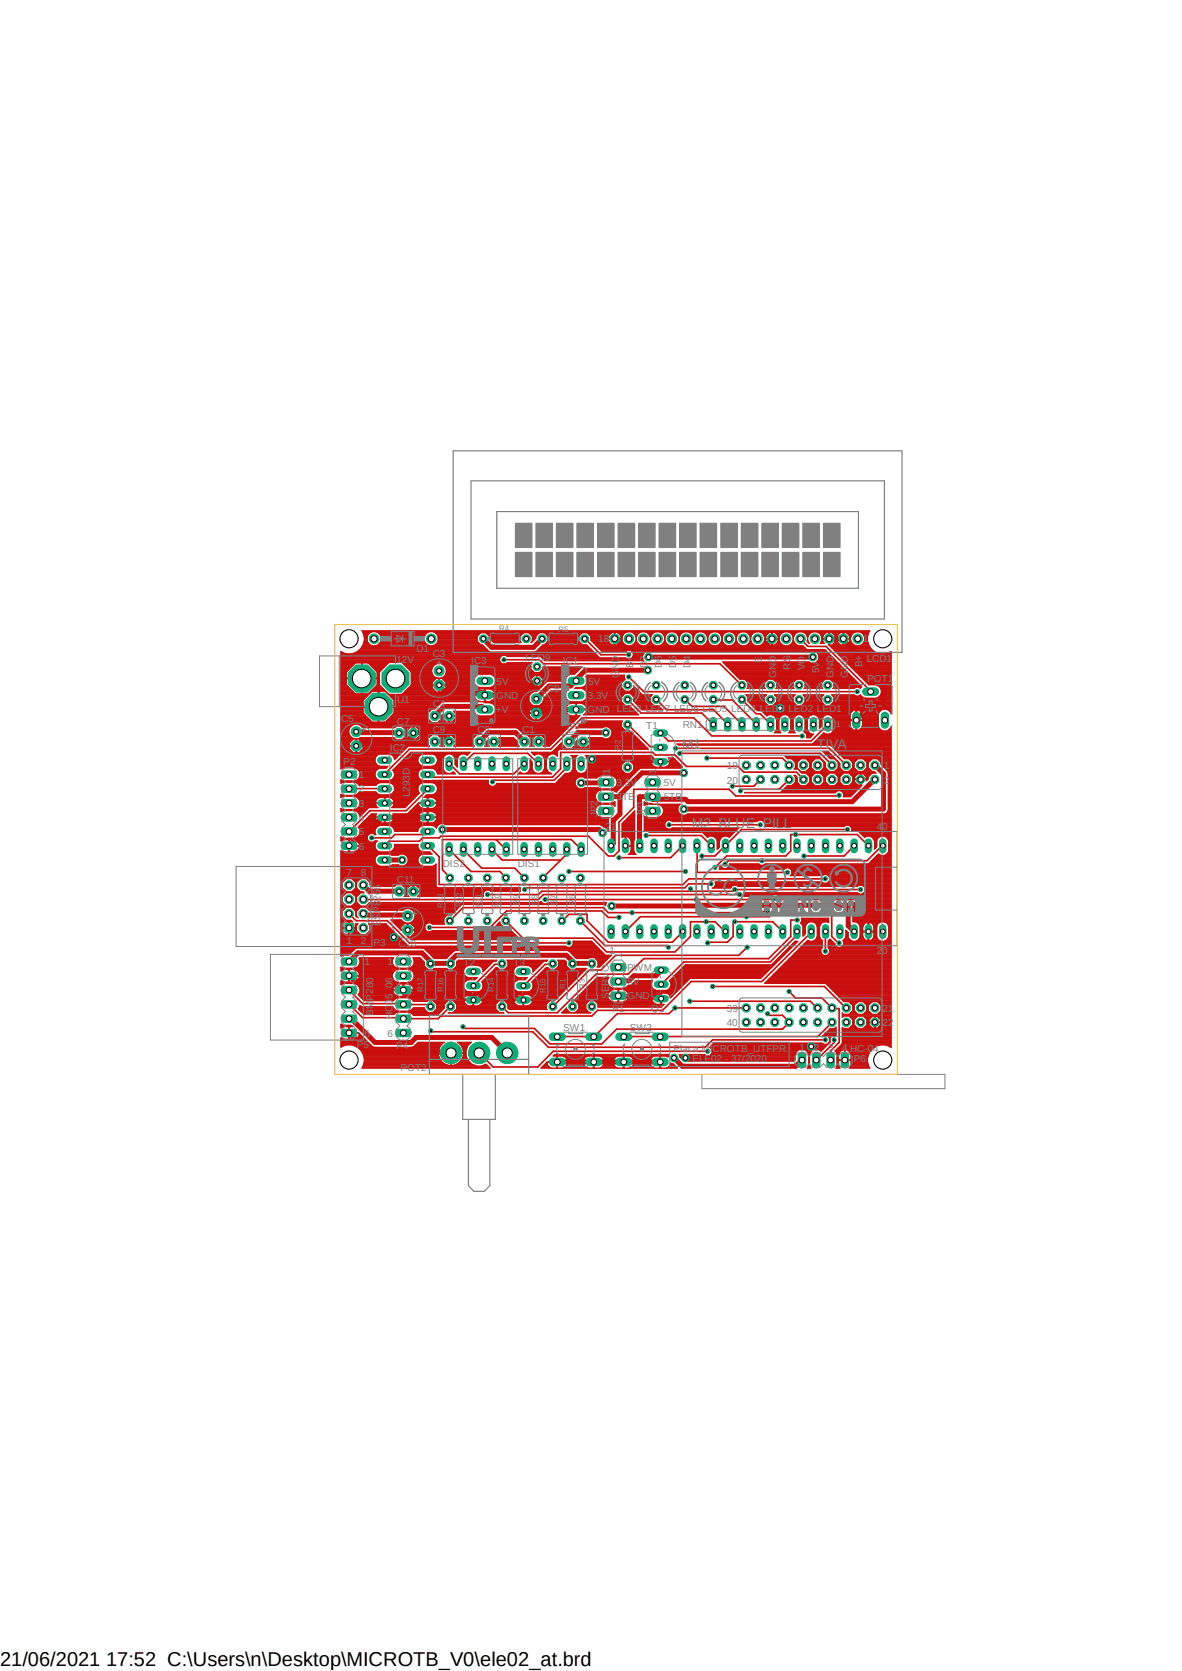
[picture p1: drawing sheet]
<svg xmlns="http://www.w3.org/2000/svg" width="210mm" height="297mm" viewBox="0 0 210 297" stroke-linecap="round" stroke-linejoin="round" font-family="sans-serif">
<defs><g id="words">
<text font-size="3.6" x="0" y="296">21/06/2021 17:52 C:\Users\n\Desktop\MICROTB_V0\ele02_at.brd</text>
<g font-size="2.5" fill="#808080">
<text x="121.2" y="133.1">M1</text>
<text x="145.2" y="133.1">TIVA</text>
<text x="122.9" y="147.2">M2 BLUE_PILL</text>
</g>
<g font-size="1.8" fill="#808080">
<text x="70.4" y="117.9">12V</text>
<text x="74" y="116">D1</text>
<text x="76.9" y="116.8">C3</text>
<text x="83.7" y="118.1">IC3</text>
<text x="93.4" y="117.5">LED9</text>
<text x="100" y="118.1">IC1</text>
<text x="106.3" y="114.2">18</text>
<text x="112.5" y="118.7" transform="rotate(-90 112.5 118.7)">B+</text>
<text x="115.1" y="118.8" transform="rotate(-90 115.1 118.8)">D7</text>
<text x="117.6" y="118.8" transform="rotate(-90 117.6 118.8)">D6</text>
<text x="120.1" y="118.8" transform="rotate(-90 120.1 118.8)">D5</text>
<text x="122.7" y="118.8" transform="rotate(-90 122.7 118.8)">D4</text>
<text x="135.4" y="117.8" transform="rotate(-90 135.4 117.8)">E</text>
<text x="140.5" y="119" transform="rotate(-90 140.5 119)">RS</text>
<text x="143" y="119.1" transform="rotate(-90 143 119.1)">VO</text>
<text x="145.5" y="119.6" transform="rotate(-90 145.5 119.6)">5V</text>
<text x="153.2" y="118.6" transform="rotate(-90 153.2 118.6)">B+</text>
<text x="153.3" y="114.2">1</text>
<text x="154" y="117.7">LCD1</text>
<text x="70.6" y="125">U1</text>
<text x="76.9" y="125.7">C4</text>
<text x="88.2" y="124.2">GND</text>
<text x="88.2" y="121.7">5V</text>
<text x="97.2" y="122.9">C8</text>
<text x="104.4" y="124.2">3,3V</text>
<text x="104.5" y="121.7">5V</text>
<text x="110" y="120.5" transform="rotate(-90 110 120.5)">GND</text>
<text x="137.9" y="120.5" transform="rotate(-90 137.9 120.5)">GND</text>
<text x="148.1" y="120.5" transform="rotate(-90 148.1 120.5)">GND</text>
<text x="150.6" y="120.5" transform="rotate(-90 150.6 120.5)">GND</text>
<text x="154.1" y="121.3">POT1</text>
<text x="60.6" y="128.3">C5</text>
<text x="70.5" y="128.8">C7</text>
<text x="76.9" y="130.3">C9</text>
<text x="84.8" y="130.3">C6</text>
<text x="88.1" y="126.7">+V</text>
<text x="92.8" y="130.3">C1</text>
<text x="100.7" y="130.3">C2</text>
<text x="104.4" y="126.7">GND</text>
<text x="109.6" y="126.5">LED8 LED7 LED6 LED5 LED4 LED3 LED2 LED1</text>
<text x="114.8" y="129.5">T1</text>
<text x="121.3" y="129.4">RN1</text>
<text x="61" y="136">P2</text>
<text x="69.3" y="133.5">IC2</text>
<text x="108.3" y="137.5" transform="rotate(-90 108.3 137.5)">1</text>
<text x="116.6" y="137.5" transform="rotate(-90 116.6 137.5)">1</text>
<text x="129.2" y="136.7">19</text>
<text x="157" y="136.7">1</text>
<text x="63.8" y="138.3">1</text>
<text x="63.8" y="140.8">2</text>
<text x="63.8" y="143.4">3</text>
<text x="72.8" y="141.7" transform="rotate(-90 72.8 141.7)">L293D</text>
<text x="109.6" y="139.7">3,3V</text>
<text x="109.6" y="142.2">3TB</text>
<text x="117.9" y="142.2">5TB</text>
<text x="117.9" y="139.7">5V</text>
<text x="129.2" y="139.3">20</text>
<text x="157" y="139.3">2</text>
<text x="63.8" y="145.9">4</text>
<text x="63.8" y="148.5">5</text>
<text x="106.2" y="145.3" transform="rotate(-90 106.2 145.3)">JP2</text>
<text x="107.6" y="147.6">21</text>
<text x="114.4" y="145.3" transform="rotate(-90 114.4 145.3)">JP1</text>
<text x="155.8" y="147.6">40</text>
<text x="61.6" y="155.8">7</text>
<text x="63.8" y="151">6</text>
<text x="64.1" y="155.8">8</text>
<text x="78.7" y="154.1">DIS2</text>
<text x="92" y="154.1">DIS1</text>
<text x="70.5" y="156.9">C11</text>
<text x="61.6" y="167.9">1</text>
<text x="64.1" y="167.9">2</text>
<text x="67.6" y="164.7" transform="rotate(-90 67.6 164.7)">ESP8266</text>
<text x="64.8" y="171.5">1</text>
<text x="66.3" y="168.1">P3</text>
<text x="68.8" y="171.5">1</text>
<text x="70.8" y="168.4">C10</text>
<text x="82.3" y="171.7">T2</text>
<text x="91.2" y="171.7">T3</text>
<text x="108.3" y="169.6">1</text>
<text x="110.5" y="170.4" transform="rotate(-90 110.5 170.4)">1</text>
<text x="111.4" y="172.6">PWM</text>
<text x="155.8" y="169.6">20</text>
<text x="108.2" y="177.6" transform="rotate(-90 108.2 177.6)">SERVO</text>
<text x="108.8" y="179.8">P1</text>
<text x="111.5" y="175.1">5V</text>
<text x="111.5" y="177.6">GND</text>
<text x="115.7" y="179.8">Q1</text>
<text x="129.2" y="179.8">39</text>
<text x="156.8" y="179.8">21</text>
<text x="64.8" y="184.2">6</text>
<text x="66.3" y="180.5" transform="rotate(-90 66.3 180.5)">BMP280</text>
<text x="68.8" y="184.2">6</text>
<text x="69.8" y="181.1" transform="rotate(-90 69.8 181.1)">HC05_06</text>
<text x="100.1" y="183.2">SW1</text>
<text x="111.9" y="183.2">SW2</text>
<text x="129.1" y="182.3">40</text>
<text x="156.8" y="182.3">22</text>
<text x="63.4" y="186.4">P5</text>
<text x="70.4" y="186.4">P4</text>
<text x="71.2" y="190.3">POT2</text>
<text x="119.7" y="187">Placa MICROTB_UTFPR</text>
<text x="123" y="188.8">ELE02 - 37/2020</text>
<text x="142.1" y="186.8">1</text>
<text x="144.6" y="186.8">2</text>
<text x="147.2" y="186.8">3</text>
<text x="149.6" y="186.8">4 HC-04</text>
<text x="151.7" y="188.8">P6</text>
</g>
<g font-size="1.4" fill="#808080">
<text x="88.7" y="112.2">R4</text>
<text x="99.2" y="112.4">R5</text>
<text x="148.6" y="129.2">1</text>
<text x="110.2" y="133.3" transform="rotate(-90 110.2 133.3)">R2</text>
<text x="78.7" y="161.4" transform="rotate(-90 78.7 161.4)">R13</text>
<text x="82.1" y="161.2" transform="rotate(-90 82.1 161.2)">R12</text>
<text x="85.5" y="161.3" transform="rotate(-90 85.5 161.3)">R11</text>
<text x="88.9" y="161.4" transform="rotate(-90 88.9 161.4)">R10</text>
<text x="92.2" y="160.9" transform="rotate(-90 92.2 160.9)">R9</text>
<text x="95.5" y="160.9" transform="rotate(-90 95.5 160.9)">R8</text>
<text x="98.8" y="160.9" transform="rotate(-90 98.8 160.9)">R7</text>
<text x="102.1" y="160.9" transform="rotate(-90 102.1 160.9)">R6</text>
<text x="75.2" y="176.4" transform="rotate(-90 75.2 176.4)">R17</text>
<text x="78.7" y="176.4" transform="rotate(-90 78.7 176.4)">R16</text>
<text x="87.8" y="176.4" transform="rotate(-90 87.8 176.4)">R14</text>
<text x="96.9" y="176.5" transform="rotate(-90 96.9 176.5)">R15</text>
<text x="100.5" y="175.7" transform="rotate(-90 100.5 175.7)">R1</text>
<text x="103.9" y="175.7" transform="rotate(-90 103.9 175.7)">R3</text>
</g>
</g></defs>
<path d="M41.9 80.1l126.1 131.8M168 80.1l-126.1 131.8" fill="none" stroke="#fff" stroke-width=".18"/>
<g fill="none" stroke="#c90d0c" stroke-width=".89">
<path d="M85.9 113.5l1.5 1.6h7.4l1.5-1.6M109.2 113.5l1.7 1.7h24.6l1.7-1.7M115.1 119.1h-11.1l-1.5 1.5-.1 .4-1 .9h-3.8l-2.3 2.3M115.2 116.8h29.2M147.3 113.5h2.6l.1 .5 7 7v4.6h-2.5l-2.4 2.4M63.3 130l.3 .2 7.3 .1M78 121.8l1.2 1.3h6.9v.5l6.8-.1M79.8 131.8l-1.5-1.6h-4.8l-.1 .5-1.3 1.3h-8.1l-.7 .6M85.2 131.8l1.6-1.6h4.8l1.6 1.6M86.1 126.1l-.5-.5h-6.7l-1.6 1.7M92.9 123.5l.1 .5 .5 .4v1.5h2.2l.3 .3M95.4 121l-2.5 2.5"/>
<path d="M96 126.2l-.7 .5M102.4 126.1l-6.4 .1M105.2 134.9h7l.3 .3h4.6l.2 .2M107.7 130.2h-5l-1.6 1.6M107.7 139.1h-4.4M121.5 137.4h-7.4l-3.8 3.8-.1 .4M138.6 125.9h15l.3 .3M155.4 136l1.6 1.5v6.3h-35.5M155.4 138.6l-4 3.9h-29.1l-.5-.4h-5.8v-.5h-2.4l.1 8.7M64.6 157.3l1 1.1 5.3 .1M71.5 152.9h-3.1M76 145.3h-8.1l-4.1 4.1h-.8l-1 .9"/>
<path d="M78.6 147.4h27.9l.6 .6M107.7 141.6h2.5M110.2 141.6v3.1l-1.2 1v4.2l-.4 .4M62 164.9l1.7 1.7h6.3M62 173.4l1 .9h6.6l1.6 1.6 .5 .1 .5 .7h11.8l.5 .7M62 170.9l1.6-1.5h11.4l1.4 1.4 .1 .5h3.6v-.5l1-1h19.5l1.1 1v.5h3.5M64.6 162.4l.1 .2h7.6l.1 .2M84.5 177.4l-.4 .4M84.5 177.4h8.1l.4 .4M108.7 161l42-.1v3.6l1.1 1.1M109.9 177l7.2 .1 .4 .4M117.5 172.4l-1 1h-3.9l-.9 .9h-1.7l-.1 .2"/>
<path d="M62 183.6l3.4 3.4h14.7v.2M62 181.1l.1 .1h.4l4.1 4.1h6.5l.8-.9h13.5l2.7 2.8M117.3 188.8h-18.2M119.8 188l1.4 1.5h20.2l1.1-1.1M144.1 186h-15.7l-2.1 2h-4.5"/>
</g>
<g fill="none" stroke="#c90d0c" stroke-width=".18">
<path d="M60.6 115.8v20.9M60.6 117.6h28.3M60.6 117.4h28.2M60.6 116.7h28.4M60.6 116.5h45.5M60.6 118h2.3M60.6 117.8h28.4M60.6 119.5h1M60.6 118.5h1.9M60.6 117.9h8.4M60.6 117.9h2.4M60.6 117.1h28.2"/>
<path d="M60.6 115.9h.1M60.6 119.9h1M60.6 119.8h1M60.6 119.7h1M60.6 119.6h1M60.6 119.4h1M60.6 119.3h1.1M60.6 119.2h1.2M60.6 119.1h1.3M60.6 119h1.4M60.6 118.9h1.5M60.6 118.8h1.5"/>
<path d="M60.6 118.7h1.6M60.6 118.7h1.7M60.6 118.6h1.8M60.6 118.4h2M60.6 118.3h2.1M60.6 118.2h2.2M60.6 118.1h2.3M60.6 117.7h28.3M60.6 117.5h28.2M60.6 117.3h28.2M60.6 117h28.2M60.6 116.9h28.3"/>
<path d="M60.6 116.8h28.3M60.6 116.6h28.5M60.6 116.5h28.6M60.6 116.4h45.4M60.6 116.2h45.3M60.6 116.2h.9M60.6 116.1h.6M60.6 116h.3M60.6 115.8v.1M61.6 119.5v1M62.6 116.2h43.2M62.9 116.1h42.8"/>
<path d="M63.1 116h42.5M63.2 117.9l-1.6 1.6M63.3 115.9h42.2M63.4 115.8h23.6M63.6 115.7h23.2M63.7 115.7h23M63.8 115.6h22.9M63.9 115.5h22.7M64 115.4h22.5M64.1 115.3h22.3M64.1 115.2h22.2M64.2 118h.1"/>
<path d="M64.2 119.5h.1M64.2 118.5h.1M64.2 117.9v5.4h-1l-1.6-1.6v-1.1h5.4v1.1l-1.6 1.6h-1.1v-5.4M64.2 117.9h.1M64.2 119.9h.1M64.2 119.8h.1M64.2 119.7h.1M64.2 119.6h.1M64.2 119.4h.1M64.2 119.3h.1M64.2 119.2h.1M64.2 119.1h.1"/>
<path d="M64.2 119h.1M64.2 118.9h.1M64.2 118.8h.1M64.2 118.7h.1M64.2 118.6h.1M64.2 118.4h.1M64.2 118.3h.1M64.2 118.2h.1M64.2 118.1h.1M64.2 115.1h22M64.3 115h21.8M64.3 114.9h21.7"/>
<path d="M64.3 114.9h21.6M64.3 112.2h90.2M64.4 112.3h90.1M64.4 114.8h21.5M64.4 112.4h1.6M64.5 114.7h1.5M64.5 114.6h1.2M64.5 112.5h1.2M64.5 112.4h1.3M64.6 114.4h1M64.6 114.5h1.1M64.6 112.6h1"/>
<path d="M64.6 114.2h.8M64.6 114.3h.9M64.6 112.8h.8M64.6 112.7h.9M64.6 114.1h.8M64.6 113h.8M64.6 112.9h.8M64.7 114h.6M64.7 113.2h.6M64.7 113.1h.6M64.7 113.9v-.7l-.4-1.1h90.3l-.5 1.1v.7M64.7 113.9a2.72 2.72 0 0 1-4.1 1.9"/>
<path d="M64.7 113.9h.5M64.7 113.8h.5M64.7 113.7h.5M64.7 113.6h.5M64.7 113.5h.5M64.7 113.4h.5M64.7 113.3h.5M64.7 113.2h.5M65.2 113.8l.2 .5 .3 .3M65.4 117.9l1.6 1.6M65.5 117.9h3.4M65.6 118h3.2"/>
<path d="M65.7 118.1h3M65.7 114.6l.5 .2M65.8 118.2h2.9M65.9 118.3h2.7M66 118.4h2.5M66 118.5h2.4M66.1 118.6h2.2M66.2 112.3a1.26 1.26 0 0 0-1 1.5M66.2 118.7h2M66.3 118.7h1.8M66.4 118.8h1.6M66.5 118.9h1.4"/>
<path d="M66.6 119h1.3M66.7 119.1h1.1M66.7 112.3a1.26 1.26 0 0 1 1 1.5M66.8 119.2h.9M66.8 119.3h.8M66.9 112.4h9.3M66.9 119.4h.6M67 114.7h9.1M67 119.5h.4M67 119.5v1M67 119.9h.4M67 119.8h.4"/>
<path d="M67 119.7h.4M67 119.6h.4M67.1 112.4h8.9M67.2 114.6l-.5 .2M67.2 114.6h8.7M67.2 112.5h8.7M67.3 114.5h8.5M67.3 112.6h8.5M67.4 114.4h8.3M67.4 112.7h8.3M67.4 119.4v2.4l1.7 1.6h2.3l1.7-1.6v-2.4M67.4 114.3h8.2"/>
<path d="M67.5 112.8h8.1M67.5 114.2h8.1M67.5 112.9h8M67.6 114.1h7.9M67.6 113h7.9M67.6 114h7.9M67.6 113.1h7.9M67.6 114h7.8M67.6 113.9h7.8M67.6 113.2h7.8M67.7 113.8l-.2 .5-.3 .3M67.7 113.8h7.7"/>
<path d="M67.7 113.7h7.7M67.7 113.6h7.7M67.7 113.5h7.7M67.7 113.4h7.7M67.7 113.3h7.7M67.7 113.2h7.7M69.1 117.8l-1.7 1.6M71.4 117.8l1.7 1.6M71.5 117.9h17.6M71.6 117.9h17.6M71.7 118h5.8M71.8 118.1h5.5"/>
<path d="M71.9 118.2h5.3M72 118.3h5.1M72.1 118.4h4.9M72.1 118.5h4.8M72.2 118.6h4.7M72.3 118.7h4.5M72.4 118.7h4.4M72.5 118.8h4.3M72.6 118.9h4.2M72.7 119h4M72.8 119.1h3.9M72.9 119.2h3.8"/>
<path d="M72.9 119.3h3.8M73 119.4h3.7M73.1 119.5h3.7M73.1 119.9h3.8M73.1 119.8h3.7M73.1 119.7h3.7M73.1 119.6h3.7M73.1 119.5h3.6M75.4 113.8l.5 .8M75.9 114.6l.5 .2M76.4 112.3a1.33 1.33 0 0 0-1 1.5M76.7 119a1.32 1.32 0 0 0 1.1 1.5"/>
<path d="M76.9 112.3a1.26 1.26 0 0 1 1 1.5M76.9 118.5l-.2 .5M77 112.4h34.4M77.1 114.7h8.7M77.3 112.4h31.5M77.3 114.6h8.4l1.2 1.2 .3 .1M77.4 112.5h8M77.4 114.5h7.9M77.5 112.6h7.8M77.5 114.4h7.8M77.6 112.7h7.6M77.6 114.3h7.5"/>
<path d="M77.6 112.8h7.5M77.7 114.2h7.3M77.7 112.9h7.3M77.7 114.1h7.3M77.7 113h7.2M77.8 117.9l-.5 .3-.4 .3M77.8 114h7.1M77.8 114h7M77.8 113.1h7M77.8 113.9h7M77.8 113.2h7M77.9 113.8l-.2 .5-.8 .5"/>
<path d="M77.9 113.8h6.9M77.9 113.7h6.9M77.9 113.6h6.9M77.9 113.5h6.9M77.9 113.4h6.9M77.9 113.3h6.9M77.9 113.2h6.9M78.3 117.9l.8 .6 .2 .5M78.5 118h15.8M78.7 118.1h15.6M78.8 118.2h15.5M78.9 118.3h15.4"/>
<path d="M79 118.4h15.3M79.1 118.5h15.2M79.1 119.9h5.9M79.1 118.6h15.2M79.2 119.8h22.9M79.2 118.7h15.1M79.2 119.7h23M79.2 119.6h23.1M79.2 118.8h15.1M79.3 119.5h23.1M79.3 119l-.2 1-.4 .4M79.3 119.5h15.6"/>
<path d="M79.3 119.4h15.5M79.3 119.3h15.4M79.3 119.2h15.3M79.3 119.1h15.2M79.3 119h15.1M79.3 118.9h15M84.8 114v-.9l.6-.6h.9l.7 .6v.4l.7 .7h5l-.3-.2M84.8 114l.6 .6M86.4 112.5h6.6M86.5 112.6h6.4M86.6 112.7h6.2M86.7 112.8h6"/>
<path d="M86.7 112.9h5.9M86.8 113h5.7M86.9 113.1h5.6M87 113.4h5.4M87 113.3h5.4M87 113.2h5.4M87 113.5h5.4M87.1 113.6h5.3M87.2 113.7h5.2M87.2 119.9h14.1M87.3 113.8h5.1M87.4 113.9h5"/>
<path d="M87.5 114h4.9M87.5 114h5M87.6 114.1h5M88.9 116.8l-.1 .3 .1 .6M88.9 117.7l.5 .3M89.4 116.5l-.5 .3M89.7 116.5l.4 .2h16.2M89.7 118l.4-.2h4.5l-.3 .2M89.9 117.9h4.5M89.9 116.5h16.3M90 117.9h4.5M90 116.6h16.3"/>
<path d="M92.4 114v-.9l.6-.6h.9l.7 .6v.9M94 112.5h1.8M94.1 112.6h1.6M94.2 112.7h1.4M94.3 112.8h1.2M94.3 118v.9M94.3 118.9l.7 .6M94.4 112.9h1M94.4 114.1h.1M94.4 113h.9M94.5 114h.1M94.5 113.1h.7"/>
<path d="M94.6 114l-.3 .2 .9-.7v-.4l.6-.6h.9l.7 .6v.9M94.6 114h.1M94.6 113.9h.2M94.6 113.8h.3M94.6 113.7h.4M94.6 113.6h.4M94.6 113.5h.6M94.6 113.4h.6M94.6 113.3h.6M94.6 113.2h.6M95 115.9l.3-.1 1.2-1.2h7.7l2.4 2.3h4.6l.4 .2M95.2 115.8h10.3"/>
<path d="M95.3 115.7h10.1M95.4 115.7h9.9M95.5 115.6h9.7M95.6 115.5h9.5M95.7 115.4h9.3M95.8 115.3h9.1M95.8 115.2h9M95.9 119.5h6.6M96 115.1h8.7M96 119.4h6.6M96.1 116.7l.7 .7h17.5M96.1 115h8.5"/>
<path d="M96.1 119.3h6.6M96.1 116.8h10.3M96.1 114.9h8.5M96.2 119.2h6.5M96.2 116.9h10.3M96.2 114.9h8.3M96.3 119.1h6.5M96.3 114.8h8.1M96.3 117h15M96.4 119h6.5M96.4 114.7h7.9M96.4 117.1h15"/>
<path d="M96.5 118.9l-.7 .6M96.5 118.9v-.4h6.9l-1.3 1.3h-.7l-.4 .2-.4 .4M96.5 118.9h6.5M96.5 118.8h6.6M96.5 118.7h6.7M96.5 118.7h6.8M96.5 118.6h6.9M96.5 117.1h17.7M96.6 117.3h17.7M96.7 117.3h17.6M96.8 112.5h6.6M96.9 114.5h6.4"/>
<path d="M96.9 112.6h6.4M96.9 114.4h6.4M97 112.7h6.2M97 114.3h6.2M97.1 112.8h6M97.1 114.2h6M97.2 112.9h5.8M97.2 114.1h5.8M97.2 113h5.8M97.3 114h5.6M97.3 113.1h5.6M97.4 114l-.7 .6"/>
<path d="M97.4 114h5.4M97.4 113.9h5.4M97.4 113.8h5.4M97.4 113.7h5.4M97.4 113.6h5.4M97.4 113.5h5.4M97.4 113.4h5.4M97.4 113.3h5.4M97.4 113.2h5.4M102.8 114l.7 .6M104.4 112.5h4.2M104.5 112.6h4"/>
<path d="M104.6 112.7h3.8M104.7 112.8h3.6M104.8 112.9h3.4M104.9 113h3.3M104.9 113.1h3.3M105 113.8v-.7l-.6-.6h-.9l-.7 .6v.9M105 113.8l2 2M105 113.8h3.1M105 113.7h3.1M105 113.6h4.1M105 113.5h4.1M105 113.4h3.1"/>
<path d="M105 113.3h3.1M105 113.2h3.1M105 113.9h3.1M105.1 114h3M105.2 114h3M105.3 114.1h2.9M105.4 114.2h2.9M105.5 114.3h2.9M105.6 114.4h2.9M105.7 114.5h2.8M105.7 114.6h3M105.8 114.7h3.1"/>
<path d="M106 114.9h36.7M106.1 114.9h36.7M106.2 115h36.7M106.3 115.1h36.7M106.4 115.2h36.7M106.5 115.3h36.7M106.6 115.4h36.7M106.6 115.5h40M106.7 115.6h39.9M106.8 115.7h4.6M106.9 115.7h4.4M108.1 113.6h2.3"/>
<path d="M108.1 113.5h2.3M108.1 113.6v.2M108.1 113.5h.1M108.1 113.6v.1M108.1 113.8l.1 .2M108.2 113.1l-.1 .4M108.2 114l.4 .6 .5 .1M108.6 112.5l-.4 .6M108.8 112.4l-.2 .1M109.1 114.4h.2M109.1 112.4v2.3M109.1 112.4h.1"/>
<path d="M109.1 112.4h-.3M109.1 114.7l.1 .1M109.1 114.6h.2M109.1 114.2h.2M109.1 114.7h.2M109.1 114.5h.2M109.1 114.3h.2M109.1 114.1h.2M109.1 114h.2M109.1 113.9h.2M109.1 113.8h.2M109.1 113.7h.2"/>
<path d="M109.1 113.4h.2M109.1 113.3h.2M109.1 113.2h.2M109.1 113.1h.2M109.1 113h.2M109.1 112.9h.2M109.1 112.8h.2M109.1 112.7h.2M109.1 112.6h.2M109.1 112.5h.2M109.1 112.4h.2M109.3 112.4v2.3"/>
<path d="M109.3 114.7v.1M109.3 112.4l.6 .1 .4 .6M109.3 112.4h.1M109.3 113.6h1.2M109.3 113.5h1.2M109.6 114.7h1.7M109.6 112.4h1.6M109.8 114.6h1.2M109.8 112.5h1.2M109.9 114.5h1.1M109.9 112.6h1M110 114.4h.9"/>
<path d="M110.1 112.7h.7M110.1 114.3l-.2 .3-.6 .1M110.1 114.3h.7M110.2 112.8h.5M110.2 114.2h.5M110.2 112.9h.5M110.2 114.1l-.1 .2M110.2 114.1h.5M110.2 113h.5M110.3 114h.3M110.3 113.1l.1 .4M110.3 113.2h.3"/>
<path d="M110.3 113.1h.3M110.4 113.8l-.2 .3M110.4 113.9h.2M110.4 113.8h.1M110.4 113.3h.1M110.4 113.2h.1M110.4 113.5h.1M110.4 113.6v.1M110.4 113.6v.2M110.4 113.7h.1M110.4 113.4h.1M110.5 113.8a1.27 1.27 0 0 1 1.3-1.5 1.27 1.27 0 0 1 1.2 1.5"/>
<path d="M110.5 113.8l.2 .5 .8 .5M111.6 115.6l-.4 .2h-4.2M111.9 115.6l.5 .3M112 115.7h34.7M112.1 117.1h2.1M112.2 112.4h1.7M112.2 115.7h34.6M112.2 117h2M112.3 115.8h2.5M112.3 116.9h1.9M112.3 114.7h1.5M112.4 116.8l-.2 .3h-.3"/>
<path d="M112.4 115.9l.1 .6M112.4 115.9h2.2M112.4 116.8h1.8M112.4 112.4h1.3M112.4 116.7h1.8M112.4 116h2.1M112.5 114.6l-.5 .2h-6.1M112.5 114.6h1.1M112.5 116.6h1.7M112.5 116.1h1.9M112.5 116.5h1.7M112.5 116.5l-.1 .3"/>
<path d="M112.5 116.4h1.8M112.5 116.2h1.8M112.5 112.5h1M112.6 114.5h.9M112.6 112.6h.9M112.6 114.4h.8M112.7 112.7h.7M112.8 114.3h.5M112.8 112.8h.5M112.8 114.2h.4M112.9 114.1h.3M112.9 112.9h.3"/>
<path d="M112.9 114h.3M112.9 113.1h.3M112.9 113h.3M112.9 114h.2M112.9 113.2h.2M113 113.9h.1M113 113.2h.1M113 113.8l-.5 .8M113 113.8h.1M113 113.7h.1M113 113.6h.1M113 113.5h.1"/>
<path d="M113 113.4h.1M113 113.3h.1M113.1 113.8a1.27 1.27 0 0 1 1.2-1.5 1.27 1.27 0 0 1 1.3 1.5M113.1 113.8l.1 .5 .8 .5M114.3 117.4l.1 .1M114.6 115.9a1.08 1.08 0 0 0-.3 1.5M114.7 112.4h1.8M114.9 114.7h1.4M114.9 112.4h1.3M115 114.6l-.4 .2h-2.5M115 115.7l-.4 .2M115 114.6h1.1"/>
<path d="M115.1 112.5h1M115.1 114.5h.9M115.1 112.6h.9M115.2 114.4h.8M115.2 112.7h.7M115.3 114.3h.6M115.3 112.8h.5M115.4 114.2h.4M115.4 114.1h.3M115.4 112.9h.4M115.4 115.7l.5 .2M115.4 114h.3"/>
<path d="M115.4 113.1h.3M115.4 113h.3M115.5 114h.2M115.5 113.2h.2M115.5 113.9h.2M115.5 113.2h.1M115.6 113.8l-.6 .8M115.6 113.8h.1M115.6 113.7h.1M115.6 113.6h.1M115.6 113.5h.1M115.6 113.4h.1"/>
<path d="M115.6 113.3h.1M115.6 113.8a1.27 1.27 0 0 1 1.3-1.5 1.27 1.27 0 0 1 1.2 1.5M115.6 113.8l.2 .5 .8 .5M115.7 115.8h28.3M115.9 115.9h27.9M117.3 112.4h1.7M117.4 114.7h1.5M117.5 112.4h1.3M117.6 114.6l-.5 .2h-2.5M117.6 114.6h1.1M117.6 112.5h1M117.6 114.5h1"/>
<path d="M117.7 112.6h.8M117.7 114.4h.8M117.8 112.7h.6M117.8 114.3h.6M117.9 112.8h.5M117.9 114.2h.4M117.9 114.1h.4M117.9 112.9h.4M118 114h.2M118 113.1h.2M118 113h.3M118 113.2h.2"/>
<path d="M118.1 113.9h.1M118.1 113.2h.1M118.1 113.8l-.5 .8M118.1 113.8h.1M118.1 113.7h.1M118.1 113.6h.1M118.1 113.5h.1M118.1 113.4h.1M118.1 113.3h.1M118.2 113.8l.1 .5 .8 .5M118.2 113.8a1.27 1.27 0 0 1 1.2-1.5 1.27 1.27 0 0 1 1.2 1.5M119.8 112.4h1.7"/>
<path d="M119.9 114.7h1.5M120 112.4h1.3M120.1 114.6l-.5 .2h-2.4M120.1 114.6h1.1M120.1 112.5h1.1M120.2 114.5h.9M120.2 112.6h.9M120.3 114.4h.7M120.3 112.7h.7M120.4 114.3h.5M120.4 112.8h.5M120.4 114.2h.5"/>
<path d="M120.5 114.1h.3M120.5 113h.3M120.5 112.9h.4M120.5 114h.3M120.5 113.1h.3M120.6 114h.1M120.6 113.2h.1M120.6 113.9h.1M120.6 113.8l-.5 .8M120.6 113.8h.1M120.6 113.7h.1M120.6 113.6h.1"/>
<path d="M120.6 113.5h.1M120.6 113.4h.1M120.6 113.3h.1M120.7 113.8a1.25 1.25 0 0 1 1.2-1.5 1.25 1.25 0 0 1 1.2 1.5M120.7 113.8l.2 .5 .3 .3M121.2 114.6l.5 .2M122.3 114.8h17.1M122.3 112.4h1.8M122.5 114.7h1.5M122.6 112.4h1.3M122.6 114.6l-.4 .2h-2.5M122.6 114.6h1.1"/>
<path d="M122.7 112.5h1M122.7 114.5h1M122.8 112.6h.8M122.8 114.4h.8M122.9 112.7h.6M122.9 114.3h.6M122.9 112.8h.5M123 114.2h.4M123 114.1h.4M123 113h.4M123 112.9h.4M123.1 114h.2"/>
<path d="M123.1 113.1h.2M123.1 113.2h.2M123.1 113.8l-.1 .5-.4 .3M123.1 113.9h.1M123.1 113.8h.1M123.1 113.7h.1M123.1 113.6h.1M123.1 113.5h.1M123.1 113.4h.1M123.1 113.3h.1M123.1 113.2h.1M123.2 113.8a1.25 1.25 0 0 1 1.3-1.5 1.25 1.25 0 0 1 1.2 1.5"/>
<path d="M123.2 113.8l.2 .5 .3 .3M123.7 114.6l.5 .2M124.8 112.4h1.8M125 114.7h1.5M125.1 112.4h1.3M125.2 114.6l-.5 .2M125.2 114.6h1.1M125.2 112.5h1M125.3 114.5h.9M125.3 112.6h.9M125.3 114.4h.8M125.4 112.7h.7"/>
<path d="M125.4 114.3h.6M125.5 112.8h.5M125.5 114.2h.4M125.6 114.1h.3M125.6 113h.3M125.6 112.9h.3M125.6 114h.3M125.6 113.1h.3M125.6 114h.2M125.6 113.2h.2M125.7 113.8l-.2 .5-.3 .3M125.7 113.9h.1"/>
<path d="M125.7 113.8h.1M125.7 113.7h.1M125.7 113.6h.1M125.7 113.5h.1M125.7 113.4h.1M125.7 113.3h.1M125.7 113.2h.1M125.8 113.8a1.25 1.25 0 0 1 1.2-1.5 1.25 1.25 0 0 1 1.2 1.5M125.8 113.8l.1 .5 .4 .3M126.3 114.6l.4 .2M127.4 112.4h1.8M127.6 114.7h1.4"/>
<path d="M127.6 112.4h1.3M127.7 114.6l-.4 .2M127.7 114.6h1.1M127.8 112.5h1M127.8 114.5h.9M127.8 112.6h.9M127.9 114.4h.8M127.9 112.7h.7M128 114.3h.6M128 112.8h.5M128.1 114.2h.4M128.1 114.1h.3"/>
<path d="M128.1 113h.3M128.1 112.9h.4M128.1 114h.3M128.1 113.1h.3M128.2 114h.2M128.2 113.2h.2M128.2 113.8l-.1 .5-.4 .3M128.2 113.9h.1M128.2 113.8h.1M128.2 113.7h.1M128.2 113.6h.1M128.2 113.5h.1"/>
<path d="M128.2 113.4h.1M128.2 113.3h.1M128.2 113.2h.1M128.3 113.8a1.25 1.25 0 0 1 1.2-1.5 1.25 1.25 0 0 1 1.3 1.5M128.3 113.8l.2 .5 .3 .3M128.4 117.7h15.4M128.5 117.8h15.5M128.6 117.9h15.6M128.7 117.9h20.4M128.8 118h20.3M128.8 114.6l.5 .2M128.9 118.1h20.3"/>
<path d="M128.9 118.2h20.4M129 118.3h20.4M129.1 118.4h20.4M129.2 118.5h20.4M129.3 118.6h20.3M129.4 118.7h20.3M129.5 118.7h20.4M129.6 118.8h20.3M129.7 118.9h20.3M129.8 119h20.3M129.8 119.1h20.4M129.9 119.2h20.4"/>
<path d="M129.9 112.4h1.8M130 119.3h20.4M130 114.7h1.6M130.1 119.4h20.4M130.1 112.4h1.4M130.2 119.5h20.3M130.3 114.6l-.5 .2M130.3 114.6h1.1M130.3 119.5h20.3M130.3 112.5h1M130.3 114.5h1M130.4 119.6h20.3"/>
<path d="M130.4 112.6h.8M130.4 114.4h.8M130.5 119.7h20.3M130.5 112.7h.6M130.5 114.3h.6M130.6 119.8h20.3M130.6 112.8h.5M130.6 114.2h.4M130.6 112.9h.4M130.6 119.9h20.4M130.6 114.1h.4M130.6 113h.4"/>
<path d="M130.7 114h.2M130.7 113.1h.2M130.7 113.2h.2M130.8 113.8l-.2 .5-.3 .3M130.8 113.9h.1M130.8 113.8h.1M130.8 113.7h.1M130.8 113.6h.1M130.8 113.5h.1M130.8 113.4h.1M130.8 113.3h.1M130.8 113.2h.1"/>
<path d="M130.9 113.8a1.25 1.25 0 0 1 1.2-1.5 1.25 1.25 0 0 1 1.2 1.5M130.9 113.8l.1 .5 .4 .3M131.4 114.6l.4 .2M132.5 112.4h1.7M132.6 114.7h1.5M132.7 112.4h1.3M132.8 114.6l-.5 .2M132.8 114.6h1.1M132.8 112.5h1.1M132.9 114.5h.9M132.9 112.6h.9M133 114.4h.7"/>
<path d="M133 112.7h.7M133.1 114.3h.5M133.1 112.8h.5M133.1 114.2h.5M133.1 112.9h.4M133.2 114.1h.3M133.2 113h.3M133.2 114h.3M133.2 113.1h.3M133.3 114h.1M133.3 113.2h.1M133.3 113.8l-.2 .5-.3 .3"/>
<path d="M133.3 113.9h.1M133.3 113.8h.1M133.3 113.7h.1M133.3 113.6h.1M133.3 113.5h.1M133.3 113.4h.1M133.3 113.3h.1M133.4 113.8l.2 .5 .3 .3M133.9 114.6l.5 .2M135 112.4h4.3M135.1 114.7h1.8M135.2 112.4h1.5"/>
<path d="M135.3 114.6l-.4 .2M135.3 114.6h1.3M135.4 112.5h1.2M135.4 114.5h1.1M135.5 112.6h.9M135.5 114.4h.9M135.6 112.7h.7M135.6 114.3h.7M135.6 112.8h.6M135.7 112.8l.1 1M135.7 112.8a1.27 1.27 0 0 0-1.6-.4 1.27 1.27 0 0 0-.7 1.4M135.7 114.2h.5"/>
<path d="M135.7 112.9h.5M135.7 114.1h.4M135.7 113h.4M135.8 114h.3M135.8 113.1h.3M135.8 113.2h.3M135.8 113.8l-.1 .5-.4 .3M135.8 113.9h.2M135.8 113.8h.2M135.8 113.7h.2M135.8 113.6h1.3M135.8 113.5h1.3"/>
<path d="M135.8 113.4h.2M135.8 113.3h.2M135.8 113.2h.2M136 113.6h2.3M136 113.5h2.3M136 113.6v.1M136 113.5h.1M136 113.6v.2M136 113.8l.1 .3M136.1 114.1l.2 .2M136.3 114.3l.6 .4M136.5 112.5l-.4 .6-.1 .4"/>
<path d="M136.9 114.7h.2M137.1 114.4h.1M137.1 114.7v.1M137.1 112.4v2.3M137.1 112.4h.1M137.1 112.4l-.6 .1M137.1 114.6h.1M137.1 114.2h.1M137.1 114.7h.1M137.1 114.5h.1M137.1 114.3h.1M137.1 114.1h.1"/>
<path d="M137.1 114h.1M137.1 113.9h.1M137.1 113.8h.1M137.1 113.7h.1M137.1 113.4h.1M137.1 113.3h.1M137.1 113.2h.1M137.1 113.1h.1M137.1 113h.1M137.1 112.9h.1M137.1 112.8h.1M137.1 112.7h.1"/>
<path d="M137.1 112.6h.1M137.1 112.5h.1M137.2 112.4v2.3M137.2 114.7l.1 .1M137.2 112.4h.1M137.2 112.4l.6 .1M137.2 113.6h1.3M137.2 113.5h1.3M137.5 114.7h1.6M137.6 112.4h1.5M137.7 114.6h1.3M137.8 112.5l.4 .6"/>
<path d="M137.8 112.5h1.1M137.8 114.5h1.1M137.9 112.6h1M138 114.4h.8M138 112.7h.8M138 114.3l-.4 .3-.4 .1M138 114.3h.7M138 112.8h.7M138.1 114.2h.5M138.1 112.9h.5M138.2 114.1l-.2 .2M138.2 114.1h.4"/>
<path d="M138.2 113h.4M138.2 114v.1M138.2 113.1l.1 .4M138.2 114h.4M138.2 113.1h.4M138.3 114h.2M138.3 113.9h.2M138.3 113.2h.2M138.3 113.8l-.1 .2M138.3 113.8h.2M138.3 113.7h.2M138.3 113.4h.2"/>
<path d="M138.3 113.3h.2M138.3 113.6l.1 .1M138.3 113.6v.2M138.3 113.5h.1M138.5 113.8a1.25 1.25 0 0 1 1.2-1.5 1.25 1.25 0 0 1 1.2 1.5M138.5 113.8l.1 .5 .4 .3M139 114.6l.4 .2h2.5M140.1 112.4h1.7M140.2 114.7h1.5M140.3 112.4h1.3M140.4 114.6l-.4 .2M140.4 114.6h1.1"/>
<path d="M140.5 112.5h1M140.5 114.5h.9M140.5 112.6h.9M140.6 114.4h.8M140.6 112.7h.7M140.7 114.3h.6M140.7 112.8h.5M140.8 114.2h.4M140.8 112.9h.3M140.8 114.1h.3M140.8 113h.3M140.8 114h.3"/>
<path d="M140.8 113.1h.3M140.9 114h.2M140.9 113.9h.1M140.9 113.2h.2M140.9 113.8l-.1 .5-.4 .3M140.9 113.8h.1M140.9 113.7h.1M140.9 113.6h.1M140.9 113.5h.1M140.9 113.4h.1M140.9 113.3h.1M140.9 113.2h.1"/>
<path d="M141 113.8a1.27 1.27 0 0 1 1.2-1.5 1.27 1.27 0 0 1 1.3 1.5M141 113.8l.5 .8M141.5 114.6l.5 .2h.6M142.5 114.8l.1-.1 .7 .7h3.3l6.5 6.6M142.6 112.4h1.8M142.8 112.4h1.3M143 112.5h1M143.1 112.6h.8M143.2 112.7h.6M143.3 112.8h.5M143.3 112.9h.4M143.3 113h.3"/>
<path d="M143.4 113.1h.2M143.4 114h.2M143.4 113.9h.2M143.4 113.2h.2M143.5 113.8l-.1 .2 .4 .4-.3-.6M143.5 114h.1M143.5 113.8h.1M143.5 113.7h.1M143.5 113.6h.1M143.5 113.5h.1M143.5 113.4h.1M143.5 113.3h.1"/>
<path d="M143.5 113.2h.1M143.5 113.8a1.27 1.27 0 0 1 1.3-1.5 1.27 1.27 0 0 1 1.2 1.5M143.6 114.1h.1M143.6 114.2h.1M143.7 114.3h.1M144.2 115.7l-.4 .2M144.7 115.7l.3 .2M144.7 117.9h4.3M144.9 115.8h2M144.9 117.8h3.9M145 115.9a1.08 1.08 0 0 1 .3 1.5M145 115.9h2"/>
<path d="M145.1 117.7h3.7M145.2 117.6h3.5M145.2 116h1.9M145.2 112.4h6.8M145.2 117.5h3.4M145.2 116.1h2M145.3 117.4a1.02 1.02 0 0 1-1.5 .2h-15.4l3 3.1h.9l.6 .6M145.3 117.4h3.2M145.3 116.2h2M145.4 117.3h3M145.4 116.2h2M145.4 112.4h1.5"/>
<path d="M145.4 117.3h2.9M145.4 116.4h2M145.5 116.5h2M145.5 117.1h2.8M145.5 116.7h2.3M145.5 117.1h2.7M145.5 117h2.6M145.5 116.9h2.5M145.5 116.8h2.4M145.5 116.6h2.2M145.5 116.5h2.1M145.5 112.5h1.2"/>
<path d="M145.6 112.6h1M145.7 112.7h.8M145.8 114.3h.6M145.8 112.8h.6M145.8 114.2h.5M145.8 112.9h.5M145.9 114.1h.4M145.9 113h.4M145.9 114h.4M145.9 113.1h.3M146 114h.2M146 113.9h.2"/>
<path d="M146 113.2h.2M146 113.8l-.3 .6h.8l-.1-.1M146 113.8h.2M146 113.7h.1M146 113.6h1.2M146 113.5h1.2M146 113.4h.1M146 113.3h.2M146.1 113.5h.1M146.1 113.6h2.4M146.1 113.5h2.4M146.1 113.6l.1 .1"/>
<path d="M146.1 113.6l.1 .2M146.2 113.8l.1 .3M146.2 113.1l-.1 .4M146.3 114.1l.1 .2M147.2 112.4v2.2M147.2 114.6l7.2 7.2h1.3l.4 .1 .3 .4 .2 .4M147.2 112.4h.1M147.2 112.4l-.5 .1-.5 .6M147.2 114.4h.2M147.2 114.6h.2M147.2 114.2h.2M147.2 114.5h.2"/>
<path d="M147.2 114.3h.2M147.2 114.1h.2M147.2 114h.2M147.2 113.9h.2M147.2 113.8h.2M147.2 113.7h.2M147.2 113.4h.2M147.2 113.3h.2M147.2 113.2h.2M147.2 113.1h.2M147.2 113h.2M147.2 112.9h.2"/>
<path d="M147.2 112.8h.2M147.2 112.7h.2M147.2 112.6h.2M147.2 112.5h.2M147.2 112.4h.2M147.3 114.7h.1M147.4 112.4v2.3l.8-.4M147.4 112.4h.3M147.4 112.4h.1M147.4 114.8h4.7M147.4 113.6h2.4M147.4 113.5h2.4"/>
<path d="M147.5 114.9h7M147.6 114.9h6.9M147.6 114.7h1.9M147.7 115h6.9M147.7 112.4l.2 .1M147.7 115.1h6.9M147.7 112.4h1.7M147.8 114.6h1.5M147.8 115.2h6.9M147.9 112.5l.5 .6M147.9 115.3h6.9M147.9 112.5h1.4"/>
<path d="M148 115.4h6.9M148 114.5h1.2M148 112.6h1.1M148.1 114.4h1M148.1 115.5h6.9M148.1 112.7h.9M148.2 115.6h6.9M148.2 114.3h.8M148.2 112.8h.7M148.3 114.2h.6M148.3 115.7h6.9M148.3 112.9h.6"/>
<path d="M148.3 114.1h.5M148.3 113h.5M148.4 114l-.2 .3M148.4 113.1l.1 .4M148.4 115.7h6.9M148.4 114h.4M148.4 113.1h.4M148.4 113.9h.3M148.4 113.2h.4M148.5 113.8l-.1 .2M148.5 113.6v.2M148.5 113.6v.1"/>
<path d="M148.5 113.5h.1M148.5 115.8h6.9M148.5 113.8h.2M148.5 113.7h.2M148.5 113.4h.2M148.5 113.3h.2M148.5 113.2h.2M148.5 115.9h7.1M148.6 116h7.1M148.7 113.6h2.3M148.7 113.5h2.3M148.7 113.6v.1"/>
<path d="M148.7 113.5h.1M148.7 113.6v.2M148.7 113.8l.1 .3M148.7 116.1h7.3M148.8 113.1l-.1 .4M148.8 116.2h7.5M148.8 114.1l.2 .2M148.9 116.2h9.4M149 114.3l.2 .3 .6 .1M149 116.4h9.3M149.1 116.5h9.2M149.2 116.5h9.1"/>
<path d="M149.3 116.6h9M149.4 116.7h8.9M149.4 116.8h8.9M149.5 116.9h8.8M149.6 117h8.7M149.7 117.1h8.6M149.8 114.7v.1M149.8 114.4h.1M149.8 112.4v2.3M149.8 112.4h.1M149.8 112.4l-.6 .1-.4 .6M149.8 114.6h.1"/>
<path d="M149.8 117.1h8.5M149.8 114.2h.1M149.8 114.7h.1M149.8 114.5h.1M149.8 114.3h.1M149.8 114.1h.1M149.8 114h.1M149.8 113.9h.1M149.8 113.8h.1M149.8 113.7h.1M149.8 113.4h.1M149.8 113.3h.1"/>
<path d="M149.8 113.2h.1M149.8 113.1h.1M149.8 113h.1M149.8 112.9h.1M149.8 112.8h.1M149.8 112.7h.1M149.8 112.6h.1M149.8 112.5h.1M149.9 117.3h8.4M149.9 112.4v2.3M149.9 114.7l.1 .1M149.9 112.4h.4"/>
<path d="M149.9 112.4h.1M149.9 113.6h1.2M149.9 113.5h1.2M150.1 117.4h8.2M150.2 117.5h8.1M150.2 114.7h1.6M150.2 117.6h8.1M150.3 112.4l.2 .1M150.3 112.4h1.5M150.3 117.7h8M150.4 114.6h1.3M150.4 117.8h7.9"/>
<path d="M150.5 112.5l.4 .6M150.5 112.5h1.1M150.5 117.9h7.8M150.5 114.5h1.1M150.6 117.9h7.7M150.6 112.6h1M150.6 114.4h.9M150.7 118h7.6M150.7 112.7h.8M150.7 114.3l-.8 .4M150.7 118.1h7.6M150.7 114.3h.7"/>
<path d="M150.7 112.8h.7M150.8 114.2h.5M150.8 118.2h7.5M150.8 112.9h.5M150.9 114.1h.4M150.9 113h.4M150.9 114l-.2 .3M150.9 113.1l.1 .4M150.9 118.3h7.4M150.9 114h.4M150.9 113.1h.4M151 114h.2"/>
<path d="M151 113.9h.2M151 113.2h.2M151 113.8l-.1 .2M151 113.6v.2M151 113.6v.1M151 113.5h.1M151 113.8h.1M151 113.7h.1M151 113.4h.1M151 113.3h.1M151 118.4h7.3M151.1 113.8a1.27 1.27 0 0 1 1.3-1.5 1.27 1.27 0 0 1 1.2 1.5"/>
<path d="M151.1 118.5h7.2M151.1 113.8l.6 .8M151.2 118.6h7.1M151.3 118.7h7M151.4 118.7h6.9M151.5 118.8h6.8M151.6 118.9h6.7M151.6 119h6.7M151.7 114.6l.4 .2h2.3M151.7 119.1h6.6M151.8 119.2h6.5M151.9 119.3h6.4"/>
<path d="M152 119.4h6.3M152.1 119.5h6.2M152.2 119.5h6.1M152.3 119.6h6M152.4 119.7h5.9M152.4 119.8h5.9M152.5 119.9h5.8M152.8 112.4h1.6M152.9 114.7h1.5M153 112.4h1.3M153.1 114.6h1.2M153.2 112.5h1.1"/>
<path d="M153.2 114.5h1.1M153.2 112.6h1.1M153.3 114.4h1M153.3 112.7h1M153.4 114.3h.9M153.4 112.8h.9M153.5 114.2h.7M153.5 112.9h.7M153.5 114.1h.7M153.5 113h.7M153.5 114h.7M153.5 113.1h.7"/>
<path d="M153.6 113.9h.5M153.6 113.2h.5M153.6 113.8l-.1 .5-.8 .5M153.6 113.8h.5M153.6 113.7h.5M153.6 113.6h.5M153.6 113.5h.5M153.6 113.4h.5M153.6 113.3h.5M154.1 113.9l.6 1.3M154.7 115.2a2.73 2.73 0 0 0 3.6 .6v11.1l-.1-.3M157.4 116.2h.9"/>
<path d="M157.7 116.1h.6M157.9 116h.4M158.1 115.9h.2M158.2 115.8h.1M60.6 136.7l.4-.2h2a1.18 1.18 0 0 1 1 1.1 1.18 1.18 0 0 1-1 1.2M60.6 138.6v.6M60.6 126.2h3.9M60.6 123.3h2.5M60.6 127.1h4.3M60.6 126h3.9M60.6 127.2h4.4M60.6 131.7h1.8"/>
<path d="M60.6 129.3h1.6M60.6 134h10.5M60.6 136.5h.4M60.6 138.7h.2M60.6 133.7h2.1M60.6 134.3h6.4M60.6 136.4h8.2M60.6 139.1h.2M60.6 139h26.1M60.6 138.8h26.1M60.6 132.2h1.5M60.6 130.5h1.5"/>
<path d="M60.6 131.1h1.9M60.6 130.2h1.4M60.6 126.3h3.9M60.6 123.7h4.7M60.6 124.1h4.3M60.6 122.1h1.3M60.6 122.4h1.6M60.6 121.1h1M60.6 122.8h2M60.6 124.7h3.9M60.6 120h1M60.6 122.9h2.1"/>
<path d="M60.6 129.2h1.8M60.6 129.1h1.8M60.6 128.4h16.1M60.6 126.4h3.9M60.6 128.4h41.2M60.6 129.8h1.4M60.6 120.5h6.8M60.6 123.7h4.8M60.6 122.5h1.7M60.6 133.8h10.8M60.6 132.5h15.6M60.6 131.4h9.7"/>
<path d="M60.6 123h2.2M60.6 121.9h1.1M60.6 128h5.2M60.6 126.8h4M60.6 126.7h3.9M60.6 125.5h17.2M60.6 125.7h17M60.6 133h1.5M60.6 138.9h26.1M60.6 136.6h.1M60.6 136.4h8.1M60.6 136.3h8.3"/>
<path d="M60.6 136.1h6.8M60.6 136.1h6.6M60.6 136h6.5M60.6 135.9h6.4M60.6 135.8h6.3M60.6 135.7h6.2M60.6 135.6h6.2M60.6 135.6h6.1M60.6 135.5h6.1M60.6 135.4h6M60.6 135.3h6M60.6 135.2h6"/>
<path d="M60.6 135.1h6M60.6 135h6M60.6 134.9h6M60.6 134.8h6.1M60.6 134.7h6.1M60.6 134.7h6.2M60.6 134.6h6.2M60.6 134.5h6.2M60.6 134.4h6.3M60.6 134.2h6.5M60.6 134.1h6.7M60.6 133.9h10.6"/>
<path d="M60.6 133.9h10.7M60.6 133.6h2M60.6 133.5h1.9M60.6 133.4h1.8M60.6 133.3h1.7M60.6 133.2h1.6M60.6 133.1h1.5M60.6 132.9h1.5M60.6 132.8h1.5M60.6 132.7h1.5M60.6 132.6h2.6M60.6 132.4h1.5"/>
<path d="M60.6 132.3h1.5M60.6 132.1h1.5M60.6 132h1.5M60.6 131.9h1.6M60.6 131.8h1.7M60.6 131.6h1.9M60.6 131.5h2M60.6 131.4h2.1M60.6 131.3h2.3M60.6 131.2h2.1M60.6 131h1.8M60.6 130.9h1.8"/>
<path d="M60.6 130.9h1.7M60.6 130.7h1.6M60.6 130.6h1.5M60.6 130.4h1.4M60.6 130.3h1.4M60.6 130.1h1.4M60.6 130h1.4M60.6 129.7h1.4M60.6 129.6h1.5M60.6 129.5h1.5M60.6 129.4h1.5M60.6 129.2h1.7"/>
<path d="M60.6 128.9h1.9M60.6 128.9h2.1M60.6 128.8h2.3M60.6 128.7h41M60.6 128.6h41M60.6 128.5h41.1M60.6 128.3h5.4M60.6 128.2h5.4M60.6 128.1h5.3M60.6 127.9h5.1M60.6 127.8h5M60.6 127.7h4.9"/>
<path d="M60.6 127.6h4.8M60.6 127.5h4.7M60.6 127.4h4.6M60.6 127.3h4.5M60.6 127h4.2M60.6 126.9h4.1M60.6 126.7h4M60.6 126.6h3.9M60.6 126.5h3.9M60.6 126.1h3.9M60.6 125.9h3.9M60.6 125.8h3.9"/>
<path d="M60.6 125.6h6.6M60.6 125.4h3.9M60.6 125.3h3.9M60.6 125.2h3.9M60.6 125.1h3.9M60.6 125h3.9M60.6 124.9h3.9M60.6 124.8h3.9M60.6 124.6h3.9M60.6 124.5h3.9M60.6 124.4h4M60.6 124.3h4"/>
<path d="M60.6 124.2h4.1M60.6 124.2h4.2M60.6 124h4.4M60.6 123.9h4.5M60.6 123.8h4.6M60.6 123.5h4.8M60.6 123.4h4.9M60.6 123.4h5M60.6 123.2h2.4M60.6 123.1h2.3M60.6 122.7h1.9M60.6 122.6h1.8"/>
<path d="M60.6 122.3h1.5M60.6 122.2h1.4M60.6 122h1.2M60.6 121.8h1M60.6 121.7h1M60.6 121.6h1M60.6 121.5h1M60.6 121.4h1M60.6 121.3h1M60.6 121.2h1M60.6 121h1M60.6 120.9h1"/>
<path d="M60.6 120.8h1M60.6 120.7h1M60.6 120.6h3.6M60.6 120.4h1M60.6 120.3h1M60.6 120.2h1M60.6 120.1h1M60.6 138.6l.4 .2M61 139l-.4 .2M62 130.3a1.35 1.35 0 0 0 2.1 .8h5.9M62.1 132.1v.4M62.8 133.8l-.7-.7v-.5h2.4v.5l-.7 .7"/>
<path d="M62.8 131.4l-.7 .7M63 139l.5 .2 .3 .3M63.1 136.5h5.5M63.2 139.1h23.5M63.2 131.7h.2M63.2 138.7h23.6M63.2 133.7h.2M63.2 131.4v2.4M63.2 132.2h.2M63.2 133h.2M63.2 133.6h.2M63.2 133.5h.2"/>
<path d="M63.2 133.4h.2M63.2 133.3h.2M63.2 133.2h.2M63.2 133.1h.2M63.2 132.9h.2M63.2 132.8h.2M63.2 132.7h.2M63.2 132.4h.2M63.2 132.3h.2M63.2 132.1h.2M63.2 132h.2M63.2 131.9h.2"/>
<path d="M63.2 131.8h.2M63.2 131.6h.2M63.2 131.5h.2M63.2 131.4h.2M63.3 136.6h4.1M63.4 131.4v2.4M63.4 132.6h12.9M63.4 139.2h4M63.4 138.6h3.9M63.5 136.7h3.7M63.5 139.3h3.6M63.5 138.6h3.6"/>
<path d="M63.5 136.8h3.6M63.6 139.4h3.4M63.6 138.5h3.4M63.7 139.4h3.2M63.7 136.9h3.3M63.7 131.3h6.5M63.7 128.8h37.8M63.7 138.4h3.2M63.8 139.5h3M63.8 136.9h3.1M63.8 131.4l.7 .7M63.8 138.3h3"/>
<path d="M63.8 138.2h3M63.8 137h3M63.8 138.1h3M63.8 137.2h3M63.9 138h2.8M63.9 137.2h2.8M63.9 131.4h6.5M63.9 131.2h6.2M63.9 128.9h37.5M63.9 133.7h7.6M63.9 137.4h2.7M63.9 137.9h2.8"/>
<path d="M63.9 137.3h2.8M64 137.5h2.6M64 137.6h2.6M64 137.8h2.6M64 137.7h2.6M64 131.5h12M64 133.6h7.5M64.1 131.6h11.9M64.1 128.9h37.2M64.1 133.5h7.6M64.1 129.1h37.1M64.2 131.7h11.8"/>
<path d="M64.2 133.4h7.6M64.2 123.3h.1M64.2 122.1h.1M64.2 122.4h.1M64.2 121.1h.1M64.2 122.8h.1M64.2 120h.1M64.2 122.9h.1M64.2 129.2h6.2M64.2 122.5h.1M64.2 123h.1M64.2 121.9h.1"/>
<path d="M64.2 123.2h.1M64.2 123.1h.1M64.2 122.7h.1M64.2 122.6h.1M64.2 122.3h.1M64.2 122.2h.1M64.2 122h.1M64.2 121.8h.1M64.2 121.7h.1M64.2 121.6h.1M64.2 121.5h.1M64.2 121.4h.1"/>
<path d="M64.2 121.3h.1M64.2 121.2h.1M64.2 121h.1M64.2 120.9h.1M64.2 120.8h.1M64.2 120.7h.1M64.2 120.4h.1M64.2 120.3h.1M64.2 120.2h.1M64.2 120.1h.1M64.3 133.3h7.5M64.3 131.8h11.7"/>
<path d="M64.3 129.2h5.9M64.3 133.2h7.6M64.3 131.9h11.7M64.3 120.6h3.1M64.4 129.3h5.7M64.4 129.4a1.33 1.33 0 0 0-1.6-.6 1.33 1.33 0 0 0-.8 1.5M64.4 133.1h7.6M64.4 132h11.6M64.5 132.2h11.5M64.5 125.7v1l1.6 1.7M64.5 132.1v.4M64.5 133h7.7"/>
<path d="M64.5 133.1h7.6M64.5 132.9h7.8M64.5 132.8h7.8M64.5 132.7h7.9M64.5 132.4h11.7M64.5 132.3h11.6M64.5 132.1h11.5M65.4 123.3h.3M65.5 123.2h.3M65.7 123.1h.2M65.7 123h.3M65.8 122.9h.2"/>
<path d="M65.9 122.9h2.6M66 122.8h2.5M66.1 122.7h2.3M66.1 122.9l-1.6 1.6v1M66.2 122.6h2.1M66.3 122.5h1.9M66.3 122.4h1.8M66.4 122.3h1.6M66.5 122.2h1.4M66.6 134.9l.2 .8M66.6 137.5v.4l.5 .7M66.6 122.1h1.2"/>
<path d="M66.7 122h1M66.8 135.7l.7 .5h1.5l-.4 .4M66.8 137l-.2 .5M66.8 122h.8M66.9 121.9h.7M67 121.8h.5M67 121.1h.4M67 120h.4M67 121.7h.4M67 121.6h.4M67 121.5h.4M67 121.4h.4"/>
<path d="M67 121.3h.4M67 121.2h.4M67 121h.4M67 120.9h.4M67 120.8h.4M67 120.7h.4M67 120.4h.4M67 120.3h.4M67 120.2h.4M67 120.1h.4M67.1 134.2l-.5 .7M67.1 138.6l.4 .1"/>
<path d="M67.2 126.2h.2M67.2 123.3h.2M67.2 127.1h.2M67.2 126h.2M67.2 127.2h.2M67.2 126.3h.2M67.2 123.7h.2M67.2 124.1h.2M67.2 124.7h.2M67.2 126.4h.2M67.2 123h.2M67.2 128h.2"/>
<path d="M67.2 126.8h.2M67.2 126.7h.2M67.2 122.9v5.5M67.2 128.3h.2M67.2 128.2h.2M67.2 128.1h.2M67.2 127.9h.2M67.2 127.8h.2M67.2 127.7h.2M67.2 127.6h.2M67.2 127.5h.2M67.2 127.4h.2"/>
<path d="M67.2 127.3h.2M67.2 127h.2M67.2 126.9h.2M67.2 126.6h.2M67.2 126.5h.2M67.2 126.1h.2M67.2 125.9h.2M67.2 125.8h.2M67.2 125.4h.2M67.2 125.3h.2M67.2 125.2h.2M67.2 125.1h.2"/>
<path d="M67.2 125h.2M67.2 124.9h.2M67.2 124.8h.2M67.2 124.6h.2M67.2 124.5h.2M67.2 124.4h.2M67.2 124.3h.2M67.2 124.2h.2M67.2 124h.2M67.2 123.9h.2M67.2 123.8h.2M67.2 123.5h.2"/>
<path d="M67.2 123.4h.2M67.2 123.2h.2M67.2 123.1h.2M67.2 122.9h.2M67.4 122.9v5.5M67.4 125.6h10.3M67.5 134l-.4 .2M67.5 136.6l-.7 .4M67.5 139.1l-.4 .2-.3 .3-3-.1M68.4 122.9l1.6 1.6v1M68.5 128.3h8M68.5 122.9h.1"/>
<path d="M68.6 123h.1M68.6 128.2h7.9M68.7 128.1h7.7M68.7 123.1h.1M68.7 128h7.6M68.7 123.2h.2M68.8 123.3h.2M68.8 127.9h7.4M68.9 127.8h7.2M68.9 123.4h.1M69 127.7h7M69 123.4h15.3"/>
<path d="M69.1 127.6h6.9M69.1 123.5h17M69.2 139.1l.4 .2 .5 .7M69.2 134l.4 .2M69.2 123.7h24.9M69.2 127.6h6.8M69.3 123.7h15M69.3 127.5h6.7M69.4 139.2h5.6M69.4 138.6h5.5M69.4 127.4h6.6M69.4 123.8h14.9"/>
<path d="M69.4 134.1h1.6M69.5 127.3h6.5M69.5 123.9h14.8M69.6 127.2h6.4M69.6 124h14.8M69.6 139.3h5.2M69.6 138.6h5.1M69.6 127.1h6.4M69.6 134.2l.5 .7M69.6 124.1h14.8M69.6 134.2h1.4M69.7 139.4h4.9"/>
<path d="M69.7 134.3h1.2M69.7 138.5h4.9M69.7 127h6.3M69.7 124.2h14.8M69.8 139.4h4.7M69.8 138.4h4.7M69.8 136.9h4.8M69.8 134.4h1M69.8 126.9h6.2M69.8 124.2h14.7M69.8 136.9h4.7M69.9 126.8h6.1"/>
<path d="M69.9 138.3h4.6M69.9 139.5h4.6M69.9 136.8h4.8M69.9 134.5h.8M69.9 124.3h14.7M69.9 137l.2 .5M69.9 139.6h4.5M69.9 138.2h4.5M69.9 137h4.5M69.9 134.6h.7M70 136.7h4.8M70 139.7h4.4"/>
<path d="M70 138.1h4.3M70 137.2h4.4M70 134.7h.5M70 126.7h6M70 124.4h14.7M70 126.2h6.6M70 139.8h4.3M70 125.7v1l-1.6 1.7M70 126.3h6.5M70 124.7h24.1M70 126.4h6.4M70 126.7h6.1"/>
<path d="M70 138h4.3M70 137.3h4.3M70 137.2h4.3M70 134.7h.4M70 126.6h6.2M70 126.5h6.3M70 126.1h6.7M70 125.9h7.3M70 125.9h7.4M70 125.8h7.5M70 125.4h7.9M70 125.3h7.9"/>
<path d="M70 125.2h8M70 125.1h8.1M70 125.1h8.2M70 125h8.3M70 124.9h8.4M70 124.8h8.5M70 124.6h15.1M70 124.5h14.9M70.1 137.4h4.2M70.1 139.9h4.2M70.1 137.9h4.2M70.1 134.8h.2"/>
<path d="M70.1 137.5a1.09 1.09 0 0 1-.9 1.2M70.1 140l-.2 .8M70.1 137.5h4.2M70.1 137.6h4.2M70.1 140h4.2M70.1 137.8h4.2M70.1 137.7h4.2M70.1 136.6h5M70.1 135h.1M70.1 134.9h.1M70.2 136.5h8.5M70.3 136.4h8.4"/>
<path d="M70.4 136.4h8.3M70.4 129.1l-.3 .3M70.4 136.3h8.3M70.5 136.1h4.6M70.6 136.1h4.2M70.7 136h4M70.8 135.9h3.8M70.9 135.8h3.6M71 135.7h3.4M71.1 135.6h3.3M71.2 135.6h3.1M71.2 135.5h3.1"/>
<path d="M71.3 135.4h3M71.4 129.1l.7 .7v1l-.7 .7h-1l-.4-.4M71.4 135.3h2.9M71.5 129.2h29.6M71.5 131.4h4.5M71.5 123.4h12.8M71.5 135.2h2.8M71.5 123.3h12.8M71.5 131.4h1.4M71.5 129.2h1.4M71.6 135.1h2.7M71.6 129.3h1.2"/>
<path d="M71.6 131.3h1.2M71.7 135h2.6M71.7 123.2h12.6M71.7 131.2h1M71.7 129.4h1M71.8 134.9h2.5M71.8 123.1h12.6M71.8 131.1h.8M71.8 123h12.6M71.8 129.5h.8M71.9 134.8h2.4M71.9 131h.7"/>
<path d="M71.9 129.6h.7M71.9 122.9h5.5M72 134.7h2.3M72 130.9h.5M72 122.9h5.3M72 129.7h.5M72.1 134.7h2.2M72.1 130.9h.3M72.1 130.5h.2M72.1 130.2h13.5M72.1 122.8h5.2M72.1 129.8h.2"/>
<path d="M72.1 130.7h.2M72.1 130.6h.2M72.1 130.4h.2M72.1 130.3h1.3M72.1 130.1h.2M72.1 130h.2M72.1 134.6h2.3M72.2 122.7h5M72.2 134.5h2.3M72.3 122.6h4.8M72.3 129.8v.4M72.3 134.4h2.2"/>
<path d="M72.3 122.5h4.7M72.4 134.3h2.2M72.4 122.4h4.5M72.5 134.2h2.2M72.5 122.3h4.3M72.6 134.1h2.3M72.6 134h10.6M72.6 122.2h4.2M72.7 122.1h4.1M72.8 133.9h10.5M72.8 122h4M72.9 133.9h10.5"/>
<path d="M72.9 122h3.9M72.9 133.8h10.6M73 129.2l-.7 .6M73 121.9h11.5M73.1 121.1h3.9M73.1 120h3.8M73.1 120.5h11.2M73.1 121.8h4.8M73.1 121.7h3.7M73.1 121.6h3.7M73.1 121.5h3.7M73.1 121.4h3.7"/>
<path d="M73.1 121.3h3.7M73.1 121.2h3.7M73.1 121.2h3.8M73.1 121h4M73.1 120.9h4.1M73.1 120.8h4.2M73.1 120.7h4.3M73.1 120.6h4.4M73.1 120.4h4.4M73.1 120.4h4.2M73.1 120.3h4.1M73.1 120.2h4"/>
<path d="M73.1 120.1h3.9M73.4 129.3h.1M73.4 129.2v2.2h-.4l-.7-.6v-.5h2.3v.5l-.7 .6h-.4v-2.2M73.4 130.5h.1M73.4 131.1h.1M73.4 129.8h.1M73.4 131.4h.1M73.4 131.3h.1M73.4 131.2h.1M73.4 131h.1M73.4 130.9h.1M73.4 130.7h.1"/>
<path d="M73.4 130.6h.1M73.4 130.4h.1M73.4 130.1h.1M73.4 130h.1M73.4 129.7h.1M73.4 129.6h.1M73.4 129.5h.1M73.4 129.4h.1M73.4 129.2h.1M73.5 130.3h12M73.9 129.2l.7 .6M74 131.4h2"/>
<path d="M74 129.2h27M74 131.3h2.1M74.1 129.3h26.8M74.1 131.2h2.1M74.2 129.4h12.3M74.2 131.1h2M74.3 134.9l.1 .8M74.3 137.5v.4l.4 .7M74.3 140v.4M74.3 129.5h12M74.3 131h2M74.3 129.6h11.9"/>
<path d="M74.4 135.7l.7 .5h1.7l.8-.5M74.4 137l-.1 .5M74.4 130.9h2.1M74.4 129.7h11.7M74.5 130.9h2M74.5 129.8h11.6M74.6 129.8v.4M74.6 130.5h10.7M74.6 129.8h11.3M74.6 130.7h2M74.6 130.6h2.1M74.6 130.6h10.7"/>
<path d="M74.6 130.4h10.8M74.6 130.1h11.1M74.6 130h11.2M74.6 130h11.3M74.7 138.6l.4 .1M74.7 134.2l-.4 .7M75.1 136.6l-.7 .4M75.1 139.1l-.7 .5-.1 .4M75.1 134l-.4 .2M76 126.7v1.1l.8 .6M76.8 126l-.8 .7M76.8 121.9v.4"/>
<path d="M76.8 122.3l.7 .7M76.8 136.6l.8 .4M76.8 138.7h10a.83 .83 0 0 0 .5 1.1M76.8 139.1l.5 .2 .4 .7M76.8 134l.5 .2M76.9 136.1h1.8M76.9 136.6h1.8M77 139.2h9.7M77 134.1h2.3M77.1 136.1h1.6M77.1 136.7h1.6M77.2 139.3h9.6"/>
<path d="M77.3 134.2l.4 .7M77.3 136h1.4M77.3 134.2h1.9M77.3 139.4h9.5M77.3 136.8h1.5M77.3 134.3h1.8M77.4 139.4h9.5M77.4 136.9h1.4M77.4 135.9h1.3M77.4 134.4h1.6M77.5 136.9h1.4M77.5 135.8h1.2"/>
<path d="M77.5 139.5h9.5M77.5 134.5h1.4M77.6 137l.1 .5M77.6 139.6h9.4M77.6 137h1.3M77.6 135.7h1.1M77.6 134.6h1.3M77.6 139.7h9.6M77.6 137.2h1.4M77.6 135.6h1.1M77.6 134.7h1.2M77.6 139.8h24.8"/>
<path d="M77.6 137.3h1.6M77.6 137.2h1.5M77.6 135.5h1.1M77.7 137.4h1.7M77.7 139.9h24.8M77.7 135.4h1M77.7 134.8h1M77.7 137.5h3.2M77.7 134.9l-.1 .8M77.7 140l-.1 .8M77.7 140h24.9M77.7 135.3h1"/>
<path d="M77.7 135.2h1M77.7 135.1h1M77.7 135h1M77.7 134.9h1M77.8 130.6h6.9M77.9 128.4h24M77.9 130.7h1.3M77.9 122.1h.2M77.9 122.4h.2M77.9 121.1h.2M77.9 122.8h.2M77.9 122.9h.2"/>
<path d="M77.9 122.5h.2M77.9 123v-2.4h-.4l-.7 .7v.4h2.4v-.4l-.7-.7h-.4v2.4M77.9 128.3h1.3M77.9 122.7h.2M77.9 122.6h.2M77.9 122.3h.2M77.9 122.2h.2M77.9 122h.2M77.9 121.7h.2M77.9 121.6h.2M77.9 121.5h.2M77.9 121.4h.2"/>
<path d="M77.9 121.3h.2M77.9 121.2h.2M77.9 121h.2M77.9 120.9h.2M77.9 120.8h.2M77.9 120.7h.2M77.9 120.6h.2M78 130.9h1.2M78 128.2h1.1M78.1 130.9h1M78.1 128.1h.9M78.1 121.8h6.4"/>
<path d="M78.1 132.6h.9M78.1 131h.9M78.2 128h.8M78.2 131.1h.7M78.2 132.5h.7M78.3 127.9h.6M78.3 132.4h.5M78.3 131.2h.5M78.4 131.3h.3M78.4 127.8h.3M78.4 131.7h5.6M78.4 132.2h.3"/>
<path d="M78.4 131.4h.3M78.4 132.3h.3M78.4 132.1h.3M78.4 132h.3M78.4 131.9h.3M78.4 131.8h1.3M78.4 131.6h.3M78.4 131.5h.3M78.4 127.7h.3M78.4 127.6h.3M78.4 127.5h.3M78.4 127.4h.3"/>
<path d="M78.4 127.3h1.3M78.5 127.2h1.2M78.5 120.4h5.9M78.6 127.1h.1M78.6 122.9h5.9M78.6 120.6h5.7M78.7 131.4l.6-.7h.4v1.2h-1v.4l.3 .3h-.9l.3-.3v-1l-.6-.7h-1l-.8 .7v1l.3 .3h-3.8l-2.4 2.4v-.1M78.7 127.7v-.4h2.2v.4M78.7 127v.2h1v1.2M78.7 131.4v.3M78.7 127l-.3 .2v.6l-.6 .6M78.7 127.7l.6 .7"/>
<path d="M78.7 127h.1M78.7 120.7h5.5M78.7 122.9h5.8M78.7 124.7l-.3 .1-1.2 1.2h-7.2M78.7 136.6l.5 .7 .4 .2M78.7 120.4l-.4 .1M78.7 120.8h5.5M78.7 120.4h5.7M78.8 122.8h5.8M78.8 120.9h5.4M78.8 120.3h5.7M78.9 134.5l-.2 .4v1.7"/>
<path d="M78.9 122.7h5.9M78.9 121h5.3M78.9 120.2h5.7M79 122.6h5.9M79 121.1h5.2M79 120.1h5.7M79 122.5h6.2M79.1 120h5.7M79.1 122.4h16.8M79.1 121.2h5.1M79.2 134.2l-.3 .3M79.2 122.3h16.8"/>
<path d="M79.2 121.2h5M79.2 122.1h5.8M79.2 121.9v.4l-.7 .7M79.2 122.2h16.9M79.2 122h5.6M79.2 122h5.5M79.2 121.7h5.2M79.2 121.6h5.1M79.2 121.5h5.1M79.2 121.4h5.1M79.2 121.3h5M79.6 134l-.4 .2"/>
<path d="M79.7 131.1h.2M79.7 131.4h.2M79.7 128h.2M79.7 131.6h.2M79.7 131.5h.2M79.7 131.3h.2M79.7 131.2h.2M79.7 131h.2M79.7 130.9h.2M79.7 130.7h.2M79.7 128.3h.2M79.7 128.2h.2"/>
<path d="M79.7 128.1h.2M79.7 127.9h.2M79.7 127.8h.2M79.7 127.7h.2M79.7 127.6h.2M79.7 127.5h.2M79.7 127.4h.2M79.9 127.2h5.1M79.9 131.8h4.1M79.9 127.3h14.2M80 134l.7 .5M80.2 137.4h.6"/>
<path d="M80.2 134.1h1.7M80.3 130.7h4.3M80.4 137.3l-.4 .2M80.4 137.3l.1-.1 .4 .4h-3.2v-.1M80.4 137.3h.3M80.4 130.9h4.1M80.4 128.3h21.6M80.4 134.2h1.3M80.5 137.2h.1M80.5 130.9h3.9M80.5 128.2h21.6M80.5 134.3h1.1"/>
<path d="M80.6 128.1h21.6M80.6 134.4h.9M80.6 132.6h3.7M80.6 131h3.7M80.6 126.5h3.7M80.6 128h21.7M80.7 134.5l.2 .4v1l.4 .5M80.7 131.1h3.5M80.7 132.5h3.5M80.7 134.5h.7M80.7 134.6h.7M80.7 127.9h14"/>
<path d="M80.7 126.6h3.6M80.8 134.7h.6M80.8 132.4h3.3M80.8 131.2h3.3M80.8 126.7h3.5M80.8 134.8h.5M80.8 134.7h.5M80.8 127.8h13.8M80.9 135.9h.4M80.9 135.8h.4M80.9 135.7h.4M80.9 135.6h.4"/>
<path d="M80.9 135.5h.4M80.9 135.4h.4M80.9 135.3h.4M80.9 135.2h.4M80.9 135.1h.4M80.9 135h.4M80.9 134.9h.4M80.9 132.3h3.1M80.9 131.3h3.1M80.9 127.1h3.9M80.9 131.4v.3M80.9 132.2h3.1"/>
<path d="M80.9 127.7l-.6 .7M80.9 131.4h3.1M80.9 126.8h3.6M80.9 136h.4M80.9 132.1h3.1M80.9 132h3.1M80.9 131.9h3.1M80.9 131.6h3.1M80.9 131.5h3.1M80.9 127.7h13.6M80.9 127.6h13.5M80.9 127.5h13.4"/>
<path d="M80.9 127.4h13.3M80.9 127h3.7M80.9 126.9h3.6M80.9 126.7h3.5M81 136.1h.3M81.1 136.1h.2M81.2 136.3h.1M81.2 136.4h.1M81.7 134.2l-.3 .3-.1 .4v1.5M82.1 134l-.4 .2M82.5 134l.5 .2 .6-.5h-10.6l-3.2 3.2 .1 .1M82.8 134.1h.3"/>
<path d="M83 134.2h.1M84.2 120.8v.4M84.2 121.2l.2 .5M84.3 123.5h3.7M84.3 123.5h.1M84.3 123.7l.1 .3M84.4 126.7l-.2-.3h-3.6l.3 .4v.4h-1v1.2M84.4 121.7l.3 .3 .4 .2h2l.4-.2 .4-.3M84.4 126.7l.3 .4 .4 .2h2l.4-.2M84.5 122.9l.8-.4h1.7a1 1 0 0 1 1 1M84.5 122.9l-.2 .6M85.8 124.7l.4 .2h.9l.4 .2 .4 .3"/>
<path d="M86 124.8h8.1M86.1 123.3h.1M86.1 129.8l-.9 .8h-.5l-.7 .7v1l.3 .3h-3.7l.3-.3v-.4h-1v-1.2h.4l.6 .7M86.1 123.7h.1M86.1 124.1h.1M86.1 122.8h.1M86.1 122.9h.1M86.1 122.5v2.2a1.54 1.54 0 0 1-1.6-.4l-.1-.3M86.1 123h.1M86.1 124.6h.1M86.1 124.5h.1M86.1 124.4h.1"/>
<path d="M86.1 124.3h.1M86.1 124.2h.1M86.1 124h.1M86.1 123.9h.1M86.1 123.8h.1M86.1 123.4h.1M86.1 123.2h.1M86.1 123.1h.1M86.1 122.7h.1M86.1 122.6h.1M86.1 132.6h.9M86.1 124.9h8"/>
<path d="M86.2 122.5v2.2l1.1-.1 .4-.3 .3-.5M86.2 132.5h.7M86.2 123.5h7.9M86.3 132.4h.5M86.4 132.3h.3M86.4 132.2h.2M86.4 132.1h.2M86.4 132h.2M86.4 131.9h.2M86.4 131.8h1.3M86.5 131.7h1.2v.2h-1.1v.4l.4 .3h-.9l.3-.3v-.5M86.6 131.6h.1"/>
<path d="M86.6 129.4l-.5 .4M86.6 131.6l-.2 .2M86.6 131.6v.1M87.1 122.5h8.7M87.2 124.6h6.9M87.2 125h7M87.3 122.1h8.9M87.3 127.2h6.8M87.4 122.6h8.3M87.4 125.1h6.9M87.4 124.5h6.6M87.5 120h13.5"/>
<path d="M87.5 122.7h8.1M87.5 122h8.8M87.5 127.1h6.6M87.5 124.4h6.5M87.6 125.1h6.8M87.6 122.8h7.9M87.6 127h6.5M87.6 122h7.3M87.6 120.1h7.4M87.7 125.2h6.8M87.7 124.3h6.3M87.7 122.9h7.8"/>
<path d="M87.7 121.9h7.1M87.7 126.9h6.4M87.7 120.2h7.2M87.8 125.3h6.8M87.8 124.2h6.2M87.8 126.8h13M87.8 131.8h4.1M87.8 122.9h7.2M87.8 121.8h6.9M87.8 120.3h6.9M87.8 124.1h6.2M87.8 123h6.9"/>
<path d="M87.8 139.7h14.6M87.8 125.4h7M87.9 126.7l-.4 .4M87.9 120.4l-.4-.4-.4-.2h-2l-.4 .2-.3 .4-.2 .4M87.9 125.4l.2 .5M87.9 120.4l.2 .4M87.9 126.7h7.3M87.9 124h6.1M87.9 123.1h6.6M87.9 121.7h6.8M87.9 120.4h6.8M87.9 126.7h12.8"/>
<path d="M87.9 125.5h12.8M87.9 123.9h6.1M87.9 123.2h6.5M87.9 121.6h6.7M87.9 120.4h6.7M88 123.3h6.4M88 139.6h14.3M88 123.7h6.1M88 120.5h6.5M88 123.5h.1M88 125.7h6.6M88 126.6h6.1"/>
<path d="M88 125.6h6.7M88 123.8h6M88 123.4h6.2M88 123.4h6.3M88 121.5h6.5M88 123.7v.1M88 126.5h6.1M88 125.8h6.5M88 121.4h6.4M88 120.7h6.4M88 120.6h6.4M88.1 126.2h6"/>
<path d="M88.1 126h6.1M88.1 126.3h6M88.1 121.1h7.2M88.1 126.4h6M88.1 126.3l-.2 .4M88.1 120.8v.4M88.1 125.9v.4M88.1 121.2l-.2 .5M88.1 139.5h14.2M88.1 126.1h6M88.1 125.9h6.2M88.1 125.9h6.3"/>
<path d="M88.1 121.3h6.3M88.1 121.2h6.3M88.1 121h7.2M88.1 120.9h6.3M88.1 120.8h6.3M88.2 139.4l-.5 .4M88.2 139.4h14M88.2 139.3h14M88.3 139.2l-.1 .2M88.6 132.6h3.6M88.6 132.5h3.6M88.7 132.4h3.4"/>
<path d="M88.7 131.2h2.7M88.8 132.3h3.2M88.8 131.3h2.6M88.9 132.2h3M88.9 131.4h2.6M88.9 131.4v.3M88.9 132.1h3M88.9 132h3M88.9 131.9h3M88.9 131.6h2.9M88.9 131.5h2.8M88.9 131.4h2.7"/>
<path d="M91.2 131.1l.7 .7v.5l.3 .3h-3.7l.4-.3v-.4h-1.1v-.2h4.1M91.3 131.1h-2.7l.3 .3M91.8 129.4l.3 .1 1.1 1.1h.4l.8 .7v1l-.3 .3h.8l-.3-.3v-.4h1v-1.2h-.4l-.6 .7M91.8 129.4h9M92 129.5h8.8M92.2 129.6h8.5M92.2 137.4h.6M92.2 129.7h8.4M92.3 137.3h.2M92.3 129.8h8.2M92.4 137.2h.1M92.4 129.8h8"/>
<path d="M92.5 130h7.8M92.6 130h7.6M92.7 130.1h7.4M92.8 130.2h7.2M92.8 130.3h7.1M92.9 137.5l-.5-.3-.4 .4h5.9l.1-.1h-5.9M93 130.4h6.9M93 130.5h6.8M93.1 130.6h6.6M93.5 137.4h1.8M93.7 137.3l-.4 .2M93.7 137.3h1.4"/>
<path d="M93.7 130.6h5.9M93.8 137.2h1.2M93.8 130.7h1.4M93.9 137.2h1M93.9 130.9h1.2M94 124a1.3 1.3 0 0 0 1.2 1.5 1.3 1.3 0 0 0 1.4-1.4l1.3-1.3h2.9a1.17 1.17 0 0 0 .6 1.9M94 137h.8M94 130.9h1M94 136.9h.7M94.1 126.8v.5l.7 .7M94.1 136.9h.6M94.1 132.6h.8"/>
<path d="M94.1 131h.8M94.1 136.8h.6M94.1 136.7h.5M94.1 131.1h.7M94.1 132.5h.7M94.2 136.5h.4M94.2 136.4h.4M94.2 123.4l-.2 .6M94.2 136.6l-.5 .7M94.2 136.6h.4M94.2 136.3h.4M94.2 136.1h.4"/>
<path d="M94.2 136h.4M94.2 135.9h.4M94.2 135.8h.4M94.2 135.7h.4M94.2 135.6h.4M94.2 135.5h.4M94.2 135.4h.3M94.2 135.3h.2M94.2 135.2h.1M94.2 135.1h.1M94.2 132.4h.5M94.2 131.2h.5"/>
<path d="M94.3 132.3h.3M94.3 131.3h.3M94.4 131.7h4.2M94.4 132.2h.2M94.4 131.4h.2M94.4 132.1h.2M94.4 132h.2M94.4 131.9h.2M94.4 131.8h1.2M94.4 131.6h.2M94.4 131.5h.2M94.4 121.4v-.3h2v.3"/>
<path d="M94.4 120.6v.3h2v-.3M94.4 133.8h4.7M94.5 123.1l-.3 .3M94.5 133.9h4.6M94.6 131.4v.3M94.6 135.5v1.1M94.6 135.5l-.4-.5v1.6M94.6 136.6l.4 .7 .5 .2M94.6 133.9h4.5M94.7 134h4.4M94.8 125.5l-.7 .7v.5M94.8 134.1h.4"/>
<path d="M94.9 134.2h.1M95 120l-.6 .6M95.2 126.2h.1M95.2 127.1h.1M95.2 126h.1M95.2 127.2h.1M95.2 126.3h.1M95.2 126.4h.1M95.2 125.5v2.5M95.2 125.7h.1M95.2 127.9h.1M95.2 127.8h.1"/>
<path d="M95.2 127.7h.1M95.2 127.6h.1M95.2 127.5h.1M95.2 127.4h.1M95.2 127.3h.1M95.2 127h.1M95.2 126.9h.1M95.2 126.6h.1M95.2 126.5h.1M95.2 126.1h.1M95.2 125.9h.1M95.2 125.8h.1"/>
<path d="M95.2 125.6h.1M95.3 120.5h.2M95.3 121.9h.2M95.3 120v2h-.3l-.6-.6M95.3 125.5v2.5M95.3 126.7h5.5M95.3 122h.2M95.3 121.8h.2M95.3 121.7h.2M95.3 121.6h.2M95.3 121.5h.2M95.3 121.4h.2"/>
<path d="M95.3 121.3h.2M95.3 121.2h.2M95.3 120.9h.2M95.3 120.8h.2M95.3 120.7h.2M95.3 120.6h.2M95.3 120.4h.2M95.3 120.3h.2M95.3 120.2h.2M95.3 120.1h.2M95.5 120v2h.3l.6-.6M95.5 134l-.5 .2"/>
<path d="M95.5 121h5M95.6 131.1h.2M95.6 131.4h.2M95.6 131.6h.2M95.6 131.5h.2M95.6 131.3h.2M95.6 131.2h.2M95.6 131h.2M95.6 130.9h.2M95.6 130.7h.2M95.7 125.4h5.1M95.8 125.5l.7 .7v.5"/>
<path d="M95.8 131.8h2.6M95.8 120l.6 .6M95.8 127.9h6.6M95.8 125.6h4.9M95.8 120.1h5.1M95.9 134l.4 .2M95.9 122h.5M95.9 125.7h4.7M95.9 127.8h6.5M95.9 125.3h4.9M96 121.9h.4M96 120.2h4.8"/>
<path d="M96 137.4h1.8M96 127.7h6.5M96 125.8h4.6M96.1 125.2h4.9M96.1 121.8h.4M96.1 120.3h4.6M96.1 134.1h1.6M96.1 127.6h6.5M96.1 125.9h4.4M96.1 125.1h5M96.1 121.7h.5M96.1 120.4h4.5"/>
<path d="M96.2 127.6h6.5M96.2 130.7h3.3M96.2 125.9h4.3M96.2 125.1h5.1M96.2 121.6h.5M96.2 120.4h4.4M96.3 137.3l-.4 .2M96.3 134.2l.3 .3M96.3 137.3h1.3M96.3 134.2h1.3M96.3 127.5h6.5M96.3 126h16.1"/>
<path d="M96.3 120.5h4.2M96.3 130.9h3.1M96.3 121.5h.5M96.4 134.3h1.1M96.4 137.2h1.1M96.4 127.4h6.5M96.4 125h14.3M96.4 130.9h2.9M96.4 126.1h5.9M96.4 124.9h14.2M96.4 121.4h.5M96.4 121.3h.5"/>
<path d="M96.4 121.2h.7M96.4 121.2h.8M96.4 120.9h4.1M96.4 120.8h4.1M96.4 120.7h4.1M96.4 120.6h4.1M96.4 137.2h1M96.4 127.3h6.6M96.4 124.8h14.1M96.5 126.2h16.1M96.5 127.1h4.7M96.5 127.2h6.6l-.2 .2"/>
<path d="M96.5 126.3h4M96.5 126.8v.5l-.7 .7M96.5 124.7h13.9M96.5 126.4h4.1M96.5 134.4h.9M96.5 132.6h1.2M96.5 131h2.7M96.5 127h4.5M96.5 126.9h4.4M96.5 126.6h4.1M96.5 126.5h4.1M96.5 137h.8"/>
<path d="M96.5 124.6h4.6M96.5 124.5h4.4M96.6 131.1h2.5M96.6 134.5l.1 .4v1.7M96.6 136.9h.7M96.6 134.5h.7M96.6 124.4h4.2M96.6 124.3h4.2M96.6 124.2h4.1M96.6 124.2h4M96.6 124.1h4M96.6 132.5h1.1"/>
<path d="M96.6 136.9h.6M96.6 134.6h.6M96.6 136.8h.6M96.6 134.7h.6M96.7 136.7h.5M96.7 134.8h.5M96.7 132.4h1.1M96.7 131.2h2.4M96.7 124h3.8M96.7 136.5h.4M96.7 136.4h.4M96.7 136.6l-.4 .7"/>
<path d="M96.7 136.6h.4M96.7 136.3h.4M96.7 136.1h.4M96.7 136h.4M96.7 135.9h.4M96.7 135.8h.4M96.7 135.7h.4M96.7 135.6h.4M96.7 135.5h.4M96.7 135.4h.4M96.7 135.3h.4M96.7 135.2h.4"/>
<path d="M96.7 135.1h.4M96.7 135h.4M96.7 134.9h.4M96.8 132.3h1.1M96.8 131.3h2.2M96.8 123.9h3.7M96.8 131.4v.3M96.8 132.2h1.2M96.8 131.4h2.1M96.8 132.2h1.3M96.8 132.1h1.4M96.8 132h1.5"/>
<path d="M96.8 131.9h1.5M96.8 131.6h1.8M96.8 131.5h1.9M96.8 131.4h2M96.9 123.8h3.6M97 123.7h3.5M97.1 123.7h3.4M97.1 136.6l.5 .7 .4 .2M97.2 123.5h3.3M97.2 123.4h3.3M97.3 134.5l-.2 .4v1.7M97.3 123.4h3.2"/>
<path d="M97.4 123.3h3.1M97.4 121.1l-.3 .1-1.7 1.7h-.4l-.5 .2M97.5 123.2h3M97.6 134.2l-.3 .3M97.6 123.1h2.9M97.7 123h2.9M97.8 122.9h2.8M97.9 122.9h2.8M98 134l-.4 .2M98.2 133.6h.9M98.3 133.5h.8M98.4 133.4h.8"/>
<path d="M98.4 134l.4 .2M98.5 133.3h.8M98.6 133.2h.8M98.6 134.1h.5M98.6 133.1h16.6M98.8 139.2h3.4M98.8 133.1h16.3M98.8 134.2h.3M98.8 139.1h3.4M98.8 133h1.7M98.9 134.3h.2M98.9 139h3.3"/>
<path d="M98.9 132.9h1.6M99 138.9h3.2M99 134.4h.1M99 132.8h1.4M99.1 133.7h-4.7l.6 .6v-.1M99.1 138.8h3.1M99.1 132.7h1.2M99.2 138.7h3.1M99.2 132.6h1M99.3 132.5h.8M99.3 138.6h3M99.4 138.6h3"/>
<path d="M99.4 132.4h.6M99.4 138.5h3M99.4 132.3h.5M99.5 132.2h.4M99.6 138.4h2.9M99.7 138.3h2.9M99.7 132.2h.2M99.7 138.2h3M99.7 132.1h.2M99.8 138.1h3.2M99.8 132h.1M99.9 131.9l-1.8 1.8"/>
<path d="M99.9 138h6.5M99.9 131.9v.1M100 137.9h6.6M100.1 137.8h12.3M100.2 137.8h12.3M100.2 137.7h12.4M100.3 137.6h12.4M100.4 137.5h12.4M100.5 137.5l-1.8 1.7M100.5 120.8v.3h-5M100.5 125.9l.1 .2M100.6 126.2l.1 .5"/>
<path d="M100.6 125.7l.1-.2 .5-.4 1.1-.1v2.2M100.6 125.7l-.1 .2M100.6 120.4l-.1 .4M100.7 126.7l.1 .1M100.8 126.8l.7 .4M101.1 137.4h1.8M101.3 137.3h1.4M101.4 137.2h1.2M101.5 137.2h1M101.6 134.4h.8M101.6 137h.8M101.6 134.5l.2 .4v1.7"/>
<path d="M101.6 134.5l-.2-.2h1.2l-.2 .2M101.6 136.9h.8M101.6 134.5h.8M101.7 133h13.3M101.7 136.9h.6M101.7 134.7h.6M101.7 134.6h.6M101.7 136.8h.6M101.8 136.7h.4M101.8 134.8h.4M101.8 132.9h1.3M101.8 136.5h.4"/>
<path d="M101.8 136.6l-.5 .7-.4 .2M101.8 136.4h.4M101.8 136.6h.4M101.8 136.3h.4M101.8 136.1h.4M101.8 136h.4M101.8 135.9h.4M101.8 135.8h.4M101.8 135.7h.4M101.8 135.6h.4M101.8 135.5h.4M101.8 135.4h.4"/>
<path d="M101.8 135.3h.4M101.8 135.2h.4M101.8 135.1h.4M101.8 135h.4M101.8 134.9h.4M101.9 132.8h1.1M101.9 132.7h1.1M102 132.6h.9M102.1 132.5h.6M102.2 136.6l.5 .7M102.2 139.4a1.09 1.09 0 0 0 1.7 .6h2.4l.4 .2h2l.4-.2 .4-.3M102.2 132.4h.5"/>
<path d="M102.2 122.3h8.3M102.3 132.3h.3M102.3 122.2h8.1M102.3 127.1h.1M102.3 131.8v.5l-.7 .7h-1l-.7-.7v-.4M102.3 132.2h.2M102.3 126.3h.1M102.3 126.4h.1M102.3 126.8h.1M102.3 126.7h.1M102.3 125.5h.1M102.3 125.7h.1"/>
<path d="M102.3 132.1h.2M102.3 132h.2M102.3 131.9h.2M102.3 131.8h1.3M102.3 127h.1M102.3 126.9h.1M102.3 126.6h.1M102.3 126.5h.1M102.3 125.9h.1M102.3 125.8h.1M102.3 125.6h.1M102.3 125.4h.1"/>
<path d="M102.3 125.3h.1M102.3 125.2h.1M102.3 125.1h.1M102.4 134.5l-.2 .4v1.7M102.4 131.7h1.2v1.2M102.4 129.4h.1M102.4 126.1h10.2M102.5 129.3h4.6M102.5 131.6h.1M102.5 129.4l-.2 .1 1.3-1.4h7l-.2 .2v.9l.7 .6M102.5 131.6l-.2 .2M102.5 131.6v.1"/>
<path d="M102.6 129.2h4.7M102.7 137.3l.3 .2M102.7 129.2h7.7M102.7 129.1h7.7M102.8 128.9h7.6M102.9 127.4l-5.2 5.2h-1.2l.3-.3v-.4h-1v-1.2h.4l.6 .7M102.9 128.9h7.5M103 128.8h7.4M103.1 128.7h7.3M103.2 132.9l-.7-.6v-.4h2.3v.4l-.7 .6M103.2 128.6h7.2M103.3 128.5h7.1"/>
<path d="M103.4 122.4l.4 .2M103.4 128.4h7M103.5 128.4h6.9M103.5 125.1h7.2M103.5 122.1h6.9M103.5 128.3h7M103.6 132.2h.1M103.6 122.5h7.1M103.6 132.5h.1M103.6 138.1h2.6M103.6 132.9h.1M103.6 132.8h.1"/>
<path d="M103.6 132.7h.1M103.6 132.6h.1M103.6 132.4h.1M103.6 132.3h.1M103.6 132.1h.1M103.6 132h.1M103.6 131.9h.1M103.6 137.4h7.4M103.6 128.2h7M103.6 124.6h6.8M103.7 125.1h7.1M103.7 131.8h10.1"/>
<path d="M103.8 127h9.7M103.8 122h6.6M103.8 122.6a1.19 1.19 0 0 1 .5 1.2 1.19 1.19 0 0 1-.9 .9M103.8 138.2h2.3M103.8 125.2h7.1M103.8 122.6h7M103.8 137.3h7.2M103.8 126.9h9.5M103.8 124.5h6.6M103.9 122.7h7M103.9 122h6.5M103.9 125.3h7.1"/>
<path d="M103.9 124.4h6.5M104 126.8l-.2 .1M104 122.8h7M104 121.9h6.4M104 126.8h9.2M104 137.2h6.9M104 126.7h9.2M104 125.4h7.8M104 124.3h6.4M104.1 122.9h9.4M104.1 125.5h7.8M104.1 137.2h6.7"/>
<path d="M104.1 134.4h11.7M104.1 121.8h6.3M104.1 126.7l-.1 .1M104.1 126.7h9M104.1 125.6h7.9M104.1 124.2h6.3M104.1 120.3h6.9M104.1 125.7l-.3-.4a1.66 1.66 0 0 0-1.4-.3v2.2M104.1 125.7l.1 .2M104.1 121.7l-.3 .3-.4 .2h-1.1l-.2 .2h8.5M104.1 120.4l.2 .4M104.1 120.4v-.1l.3-.3h6.6v.5l.1 .2-.7 .6"/>
<path d="M104.1 125.7h8M104.1 137h6.6M104.1 126.6h8.9M104.1 122.9h9.5M104.1 121.7h6.3M104.1 120.4h6.9M104.2 134.5l-.2-.2h11.7l.4 .3-.3 .3M104.2 134.5l.2 .4v1.7M104.2 124.1h6.2M104.2 126.4h8.6M104.2 120.5h6.8M104.2 123h9.5"/>
<path d="M104.2 136.9h6.4M104.2 134.5h11.8M104.2 132.9h10.7M104.2 126.5h8.7M104.2 125.8h8M104.2 121.6h6.2M104.2 120.4h6.8M104.2 120.2h6.8M104.2 125.9l.1 .2M104.2 126.3h8.5M104.2 136.9h6.3M104.2 134.7h11.8"/>
<path d="M104.2 134.6h11.8M104.2 125.9h8.2M104.2 125.9h8.1M104.2 124h6.2M104.2 123.1h9.5M104.2 121.5h6.2M104.2 121.4h6.2M104.2 120.6h6.8M104.3 126.2l-.2 .5M104.3 136.8h6.1M104.3 134.7h11.6M104.3 132.8h10.5"/>
<path d="M104.3 123.9h6.1M104.3 123.2h9.5M104.3 121.3h6.1M104.3 120.7h6.7M104.3 120.1h6.7M104.3 123.3h9.6M104.3 136.7h6.1M104.3 123.7h6.3M104.3 121.1h6.4M104.3 120.8v.4M104.3 121.2l-.2 .5M104.3 123.7h6.4"/>
<path d="M104.3 134.8h11.6M104.3 123.8h6.2M104.3 123.5h6.5M104.3 123.4h6.6M104.3 123.4h6.7M104.3 121.2h6.3M104.3 121.2h6.4M104.3 121h6.5M104.3 120.9h6.6M104.3 120.8h6.7M104.4 136.5h6M104.4 136.6l-.5 .7-.4 .2"/>
<path d="M104.4 136.4h6M104.4 136.6h6M104.4 136.3h6M104.4 136.1h6M104.4 136h6M104.4 135.9h6.1M104.4 135.8h6.2M104.4 135.7h6.3M104.4 135.6h6.4M104.4 135.6h6.5M104.4 135.5h6.6M104.4 135.4h6.6"/>
<path d="M104.4 135.3h11.3M104.4 135.2h11.3M104.4 135.1h11.3M104.4 135h11.4M104.4 134.9h11.4M104.4 132.7h10.3M104.4 132.6h10.2M104.5 132.5h10.1M104.6 131.2h2.5M104.6 132.4h9.9M104.7 132.3h9.7M104.7 131.3h2.7"/>
<path d="M104.8 132.2h9.5M104.8 131.4h8.6M104.8 131.4v.3M104.8 132.2h9.4M104.8 132.1h9.3M104.8 132h9.2M104.8 131.9h9.1M104.8 131.6h8.9M104.8 131.5h8.8M104.8 131.4h8.7M107.1 129.3l-.1 .1M107.4 129.2l-.3 .1"/>
<path d="M107.9 129.2l.3 .1M107.9 131.3h5.4M108 129.2h2.5M108.2 131.2h5M108.2 129.3h2.4M108.2 129.3l.5 .7v.5M108.3 131.1h4.9M108.3 129.4h2.4M108.4 131h4.6M108.4 129.5h2.3M108.5 130.9h4.4M108.5 129.6h2.3"/>
<path d="M108.5 130.9a1.07 1.07 0 0 1-1.5 .2h-2.5l.3 .3M108.6 130.7h4.2M108.6 129.7h2.3M108.6 130.6h4.1M108.6 129.8h2.4M108.7 129.8h3.2l3.3 3.4h-15.8l-.3 .3v1l-.3-.3M108.7 130.6h3.9M108.7 130h3.3M108.7 130.5h3.8M108.7 130.2h3.6M108.7 130.5l-.2 .4M108.7 130.4h3.7"/>
<path d="M108.7 130.3h3.7M108.7 130.1h3.4M108.7 130h3.4M108.8 137.9h3.5M109.1 138h3.1M109.2 140h1.1M109.2 138.1h2.9M109.3 139.9h1.1M109.3 138.2h2.8M109.4 139.8h1M109.4 138.3h2.6M109.5 138.4l-.4-.4-.4-.1h-2l-.7 .4h-2.1a1.08 1.08 0 0 0-1.2-.1 1.08 1.08 0 0 0-.5 1.2"/>
<path d="M109.5 138.4l.1 .4M109.5 139.7h1M109.5 138.4h2.4M109.5 139.6h1.1M109.5 138.5h2.3M109.5 139.5h1.2M109.5 138.6h2.2M109.6 139.4h1.2M109.6 138.6h2M109.6 138.7h1.9M109.6 139.4h1.3M109.6 139.3h1.4"/>
<path d="M109.6 139.1h1.6M109.6 139h1.7M109.6 138.8h1.8M109.6 139.3l-.1 .4M109.6 138.8v.5M109.6 139.2h1.5M109.6 138.9h1.7M110.4 121.3v.9M110.4 122.2l.7 .7M111.1 137.5l-.7-.7v-.9l.7-.6h.9l.6 .6v.9l-.6 .7M111.1 123.3l-.7 .6v.9l.7 .6h.7l1.7 1.7h-9.8l.1-.2M112 123.3l.6 .6v.7"/>
<path d="M112 137.4h.9M112 135.4h5.3M112.1 122.8h1.3M112.1 123.4h1.9M112.1 137.3h.8M112.1 135.5h3.6M112.1 122.7h1.2M112.2 137.2h.8M112.2 135.6h3.5M112.2 123.4h1.9M112.2 122.6h1M112.3 137.2h.8"/>
<path d="M112.3 135.6h3.4M112.3 123.5h3.6M112.3 122.5h.9M112.4 123.7h3.4M112.4 137h.8M112.4 135.7h3.4M112.4 123.7h3.3M112.4 122.4h.6M112.4 136.9h.9M112.4 135.8h3.4M112.5 136.9h.9M112.5 135.9h3.4"/>
<path d="M112.5 123.8h3.1M112.5 122.3h.4M112.6 122.2v-.3l1.5 1.6h1.8l-.4 .4v.9l.7 .6h.7l.8 .8h-3.6l-1.5-1.6M112.6 136.4h3.9M112.6 136.7h1M112.6 124.1h2.9M112.6 122.1h.2M112.6 122.2l-.6 .7M112.6 122h.1M112.6 136.8h.9M112.6 136.6h1.1M112.6 136.4h8.4"/>
<path d="M112.6 136.3h3.6M112.6 136.1h3.5M112.6 136.1h3.4M112.6 136h3.3M112.6 124.6h2.9M112.6 124.5h2.9M112.6 124.4h2.9M112.6 124.3h2.9M112.6 124.2h2.9M112.6 124h2.9M112.6 123.9h2.9M112.6 122.2h.3"/>
<path d="M112.6 124.7h2.9M112.8 124.8h2.8M112.9 124.9h2.8M112.9 125h2.8M113 125.1h2.8M113.1 125.1h2.8M113.2 125.2h2.8M113.3 125.3h2.8M113.4 125.4h3.5M113.5 125.5h3.6M113.5 125.6h3.6M113.7 125.7h3.5"/>
<path d="M113.7 131.7h-10v1.2M113.7 125.8h3.6M113.8 125.9h3.6M113.9 136.5l-.3 .2-3.8 3.8h-.9M113.9 125.9h3.6M114 126h3.6M114.1 126.1h3.5M115.7 135.3h1.6v1.1M115.7 135.5h3.3M115.7 135.5v.1M115.7 135.1v.2M115.7 135.6l.3 .4 .4 .3h1.9a.84 .84 0 0 0 .7-.7"/>
<path d="M115.8 134.9l-.1 .2M117.3 136.3h.1M117.3 136.1h.1M117.3 136h.1M117.3 135.9h.1M117.3 135.8h.1M117.3 135.7h.1M117.3 135.6h.1M117.3 135.5h.1M117.4 135.4h2.9M118.2 136.4h3M118.5 136.3h2.7"/>
<path d="M118.6 136.1h2.5M118.7 136.1h2.3M118.8 134.7h.9l1.6 1.6-.4 .2h-8.3M118.8 134.7l.1 .2M118.8 136h2.1M118.8 134.7h.9M118.9 135.9h2M118.9 134.8h.9M118.9 134.9l.1 .4M118.9 135.8h1.9M118.9 134.9h1M119 135.7h1.7"/>
<path d="M119 135.6h1.6M119 135.1h1.1M119 135h1M119 135.3h-1.6v1.1M119 135.5v.1M119 135.6h1.5M119 135.5h1.4M119 135.3h1.2M119 135.2h1.1M120.5 132.3l.1 .2h27l2.4 2.4h.8l.7 .7M120.5 132.3h37.8M120.6 132.4h37.7"/>
<path d="M130.7 120h20.4M130.8 120.1h20.4M130.9 120.2h20.4M131 120.3h20.3M131.1 120.4h20.3M131.2 120.4h20.3M131.3 120.5h20.3M131.4 120.6h20.3M131.4 120.7h20.4M132.3 120.8h4.1M132.4 120.9h3.9M132.5 123.5h3.7"/>
<path d="M132.5 121h3.7M132.6 121.1h3.5M132.7 123.7h3.4M132.7 121.2h3.3M132.8 123.7h3.2M132.8 122.3h3.1M132.8 121.2h3.1M132.8 123.8h3.1M132.9 124.6l1.7 1.7M132.9 121.3v.9M132.9 124.1h2.9M132.9 122.1h2.9"/>
<path d="M132.9 122.2l-.2 .2h3.3l-.2-.2M132.9 121.9h2.9M132.9 124.6h2.9M132.9 124.5h2.9M132.9 124.4h2.9M132.9 124.3h2.9M132.9 124.2h2.9M132.9 124h2.9M132.9 123.9h2.9M132.9 122.2h2.9M132.9 122h2.9M132.9 121.8h2.9"/>
<path d="M132.9 121.7h2.9M132.9 121.6h2.9M132.9 121.5h2.9M132.9 121.4h2.9M132.9 121.3h2.9M133 124.7h2.8M133.1 124.8h2.7M133.1 124.9h2.9M133.2 125h2.9M133.3 125.1h2.8M133.4 125.1h2.8M133.5 125.2h2.8"/>
<path d="M133.6 125.3h2.8M133.7 125.4h24.6M133.8 125.5h24.5M133.9 125.6h24.4M133.9 125.7h24.4M134 125.8h24.3M134.1 125.9h24.2M134.2 125.9h24.1M134.3 126h24M134.4 126.1h22.4M134.5 126.2h17.3M134.5 126.3h17.1"/>
<path d="M135.3 126.3l1 .9M135.4 126.4h16.1M135.5 126.5h15.8M135.6 126.6h15.7M135.6 126.7h15.6M135.7 126.7h15.5M135.8 126.8h15.3M135.8 121.3v.9M135.8 121.3l.7-.6h.8l.7 .6M135.9 126.9h15.2M136 127h15.1M136.1 127.1h.4"/>
<path d="M136.2 127.2h.1M136.3 127.2l.4-.2 .8 .2M137.3 127.1h1.8M137.4 125.3h4.1M137.4 120.8h4.1M137.5 127.2h1.4M137.5 127.2l.5 .7M137.5 125.2h3.9M137.5 120.9h3.9M137.6 127.3h1.2M137.6 125.1h3.7M137.6 121h3.7"/>
<path d="M137.6 123.5h3.7M137.7 127.4h1M137.7 125.1h3.5M137.7 121.1h3.5M137.7 123.7h3.5M137.7 130.1h.9M137.8 127.5h.8M137.8 125h3.3M137.8 130l-.2 .3h1.2l-.2-.3M137.8 130h.8M137.8 121.2h3.3M137.8 123.7h3.3"/>
<path d="M137.8 130h.7M137.8 127.6h.7M137.8 124.9h3.3M137.9 129.8h.6M137.9 127.6h.6M137.9 122.3h3.1M137.9 121.2h3.1M137.9 129.8h.5M137.9 127.8h.5M137.9 127.7h.5M137.9 123.8h3.1M138 129.3h.4"/>
<path d="M138 127.9v1.7l-.2 .4M138 121.3v.9M138 124.1h2.9M138 122.1h2.9M138 122.2l-.2 .2h3.3l-.2-.2M138 124.7h2.9M138 129.2h.4M138 129.1h.4M138 128.4h.4M138 121.9h2.9M138 128h.4M138 129.7h.4"/>
<path d="M138 129.6h.4M138 129.5h.4M138 129.4h.4M138 128.9h.4M138 128.8h.4M138 128.7h.4M138 128.6h.4M138 128.5h.4M138 128.3h.4M138 128.2h.4M138 128.1h.4M138 127.9h.4"/>
<path d="M138 124.8h2.9M138 124.6h2.9M138 124.5h2.9M138 124.4h2.9M138 124.3h2.9M138 124.2h2.9M138 124h2.9M138 123.9h2.9M138 122.2h2.9M138 122h2.9M138 121.8h2.9M138 121.7h2.9"/>
<path d="M138 121.6h2.9M138 121.5h2.9M138 121.4h2.9M138 121.3h2.9M138.4 127.9v1.7l.2 .4M138.9 127.2l-.5 .7M138.9 127.2l.3-.2 .8 .2M139.5 140h13.2M139.5 134.5h6M139.6 134.6h6.1M139.7 139.9h13.2M139.7 134.7h6.1"/>
<path d="M139.7 139.8h13.3M139.8 134.7h6M139.8 127.1h1.8M139.8 139.7h13.2M139.9 134.8h6M140 127.2h1.4M140 127.2l.5 .7M140.1 127.3h1.2M140.2 127.4h1M140.3 130.1h.9M140.3 127.5h.8M140.3 130l-.2 .3h1.2l-.2-.3"/>
<path d="M140.3 130h.8M140.4 130h.7M140.4 127.6h.7M140.4 129.8h.6M140.4 127.6h.6M140.5 129.8h.5M140.5 127.8h.5M140.5 127.7h.5M140.5 129.3h.4M140.5 127.9v1.7l-.2 .4M140.5 129.2h.4M140.5 129.1h.4"/>
<path d="M140.5 128.4h.4M140.5 128h.4M140.5 129.7h.4M140.5 129.6h.4M140.5 129.5h.4M140.5 129.4h.4M140.5 128.9h.4M140.5 128.8h.4M140.5 128.7h.4M140.5 128.6h.4M140.5 128.5h.4M140.5 128.3h.4"/>
<path d="M140.5 128.2h.4M140.5 128.1h.4M140.5 127.9h.4M140.7 139.6h1.5M140.7 134.9h1.5M140.8 139.5h1.4M140.8 135h1.4M140.9 139.4h1.2M140.9 135.1h1.2M140.9 121.3v.9M140.9 127.9v1.7l.2 .4M140.9 121.3l.7-.6h.8l.6 .6"/>
<path d="M141 139.4h1M141 135.2h1M141.1 139.3h.8M141.1 135.3h.8M141.1 127.5l-.2 .4M141.1 137.8h.3M141.1 139.2h.7M141.1 135.4h.7M141.2 137.9h.2M141.2 136.6h.6M141.2 139.1h.5M141.2 135.5h.5"/>
<path d="M141.3 136.5h.4M141.3 138h.2M141.3 138.7h.3M141.3 136.4h.3M141.3 139h.3M141.3 138.8h.3M141.3 135.6l-.6-.7h-.8l-.4-.4h6l1.2 1.1M141.3 138.5h.3M141.3 139l-.6 .7h-.8l-1.2 1.1-6.4 .1h16.1a.83 .83 0 0 1 1.2-.2M141.3 135.6v.9l-.2 .2h.8M141.3 139v-.9l-.2-.3h.2l.3 .3v.9M141.3 138.3h.3"/>
<path d="M141.3 138.9h.3M141.3 138.6h.3M141.3 138.4h.3M141.3 138.2h.3M141.3 138.1h.3M141.3 136.3h.3M141.3 136.1h.3M141.3 136h.3M141.3 135.9h.3M141.3 135.8h.3M141.3 135.7h.3M141.3 135.6h.3"/>
<path d="M141.4 127.2l.4-.2 .8 .2M141.4 127.2l-.3 .3M141.6 135.6l.7-.7h.9l.6 .7M141.6 135.6v.9l.7 .6h.9l.6-.6v-.9M141.6 139l.7 .7h.9l.6-.7M141.8 136.8h.1M141.9 136.9h.1M142 136.9h.1M142.1 137h.1M142.2 137.2h13.2M142.3 137.2h13.2M142.4 127.1h1.7"/>
<path d="M142.4 137.3h13.2M142.5 125.3h4.1M142.5 120.8h4.1M142.6 127.2h1.3M142.6 127.2l.4 .7M142.6 125.2h3.9M142.6 120.9h3.9M142.7 127.3h1.1M142.7 125.1h3.7M142.7 121h3.6M142.7 123.5h3.6M142.7 127.4h1.1"/>
<path d="M142.7 125.1h3.6M142.8 121.1h3.5M142.8 123.7h3.4M142.8 127.5h.9M142.8 125h3.4M142.9 130l.3 .4M142.9 123.7h3.2M142.9 130.1h.8M142.9 130h.7M142.9 121.2h3.3M142.9 127.6h.7M142.9 124.9h3.2"/>
<path d="M143 129.8h.6M143 127.7h.5M143 127.6h.6M143 122.3h3.1M143 121.2h3.1M143 129.8h.5M143 127.8h.5M143 124.8h3M143 123.8h3M143 129.3h.5M143 127.9v1.7l-.1 .4M143 121.3v.9"/>
<path d="M143 130.2h.8M143 124.1h3M143 122.1h3M143 122.2l-.1 .2h3.3l-.2-.2M143 124.7h3M143 129.2h.5M143 129.1h.5M143 128.4h.5M143 121.9h3M143 128h.5M143 129.7h.5M143 129.6h.5"/>
<path d="M143 129.5h.5M143 129.4h.5M143 128.9h.5M143 128.8h.5M143 128.7h.5M143 128.6h.5M143 128.5h.5M143 128.3h.5M143 128.2h.5M143 128.1h.5M143 127.9h.5M143 124.6h3"/>
<path d="M143 124.5h3M143 124.4h3M143 124.3h3M143 124.2h3M143 124h3M143 123.9h3M143 122.2h3M143 122h3M143 121.8h3M143 121.7h3M143 121.6h3M143 121.5h3"/>
<path d="M143 121.4h3M143 121.3h3M143.1 130.3h.8M143.2 130.4l.1 .3v.4h.7M143.2 137.4l.6 .7v.9M143.2 130.4h.9M143.3 139.6h1.5M143.3 130.5h1.3l-.7 .6M143.3 137h1.4M143.3 134.9h1.5M143.3 137.5h1.4M143.3 131h.8"/>
<path d="M143.3 130.6h1.1M143.3 130.6h1.2M143.3 139.5h1.4M143.3 135h1.4M143.3 130.9h.8M143.3 130.9h.9M143.3 130.7h1M143.4 137.6h1.3M143.4 136.9h1.3M143.4 139.4h1.2M143.4 135.1h1.2M143.5 127.9v1.7l.1 .4"/>
<path d="M143.5 137.7h1.1M143.5 136.9h1.1M143.5 139.4h1M143.5 135.2h1M143.6 137.8h.9M143.6 136.8h.9M143.6 139.3h.8M143.6 135.3h.8M143.6 136.7h.8M143.6 130l.3 .3 .4 .2M143.6 137.8h.8M143.7 139.2h.7"/>
<path d="M143.7 135.4h.7M143.7 137.9h.6M143.7 136.6h.6M143.8 139.1h.5M143.8 135.5h.5M143.8 136.5h.4M143.8 138h.4M143.8 138.7h.4M143.8 136.4h.4M143.8 139h.4M143.8 138.8h.4M143.8 138.5h.4"/>
<path d="M143.8 138.3h.4M143.8 138.9h.4M143.8 138.6h.4M143.8 138.4h.4M143.8 138.2h.4M143.8 138.1h.4M143.8 136.3h.4M143.8 136.1h.4M143.8 136h.4M143.8 135.9h.4M143.8 135.8h.4M143.8 135.7h.4"/>
<path d="M143.8 135.6h.4M143.9 127.2l.4-.2 .8 .2M143.9 127.2l-.4 .7M144.2 135.6l.6-.7h1l.6 .7M144.2 135.6v.9l.6 .6h1l.6-.6v-.9M144.2 139l.6 .7h1l.6-.7M144.4 132.2h13.9M144.5 132.1h13.8M144.6 132h13.7M144.7 131.9h13.6M144.8 137.4l-.6 .7v.9M144.8 131.8h13.5"/>
<path d="M144.9 127.1h1.8M144.9 131.7h13.4M145 131.6h13.3M145.1 131.5h13.2M145.1 127.2h1.4M145.1 127.2l.5 .7M145.2 131.4h13.1M145.2 127.3h1.2M145.3 127.4h1M145.3 131.3h13M145.4 127.5h.8M145.4 131.2h12.9"/>
<path d="M145.5 127.6h.6M145.5 131.1h12.8M145.5 127.7h.5M145.5 127.8h.5M145.6 129.3h.2M145.6 127.9v1.6l.4-.4M145.6 129.2h.3M145.6 129.1h.4M145.6 128.4h.4M145.6 128h.4M145.6 131h12.7M145.6 129.4h.1"/>
<path d="M145.6 129.2h.2M145.6 128.9h.4M145.6 128.8h.4M145.6 128.7h.4M145.6 128.6h.4M145.6 128.5h.4M145.6 128.3h.4M145.6 128.2h.4M145.6 128.1h.4M145.6 127.9h.4M145.7 130.9h12.6M145.8 137.4l.6 .7v.9"/>
<path d="M145.8 139.6h1.5M145.8 137h1.5M145.8 134.9h.2M145.8 130.9h12.5M145.8 137.5h1.5M145.9 139.5h1.3M145.9 135h.2M145.9 130.7h12.4M145.9 137.6h1.3M145.9 136.9h1.3M146 139.4h1.2M146 135.1h.2"/>
<path d="M146 130.6h12.3M146 121.3v.9M146 127.9v1.2M146 121.3l.6-.6h.9l.6 .6M146 137.7h1.1M146 136.9h1.1M146 139.4h1.1M146 135.2h.3M146.1 137.8h.9M146.1 136.8h.9M146.1 139.3h.9M146.1 130.5h12.2"/>
<path d="M146.1 135.3h.2M146.2 136.7h.7M146.2 137.8h.7M146.2 139.2h.7M146.2 135.4h.2M146.2 133.6h1M146.2 130.4h.4M146.3 137.9h.6M146.3 136.6h.6M146.3 133.7h.9M146.3 139.1h.5M146.3 135.5h.3"/>
<path d="M146.3 130.3h.1M146.3 136.5h.5M146.3 138h.5M146.4 138.7h.3M146.4 136.4h.3M146.4 139h.3M146.4 138.8h.3M146.4 138.5h.3M146.4 133.8h.9M146.4 138.3h.3M146.4 138.9h.3M146.4 138.6h.3"/>
<path d="M146.4 138.4h.3M146.4 138.2h.3M146.4 138.1h.3M146.4 136.3h.3M146.4 136.1h.3M146.4 136h.3M146.4 135.9h.3M146.4 135.8h.3M146.4 135.7h.3M146.4 135.6h.3M146.4 135.6h.2M146.5 127.2l.4-.2 .8 .2"/>
<path d="M146.5 127.2l-.5 .7M146.5 133.9h.9M146.6 133.9h.9M146.6 134h1M146.8 134.1h.9M146.9 130.5l-.5-.2-2 1.9M146.9 134.2h.9M146.9 134.3h1M147 134.4h1M147.1 134.5h.9M147.2 134.6h.9M147.3 134.7h.9"/>
<path d="M147.4 137.4l-.7 .7v.9l.7 .7h.9l.6-.7M147.4 134.7h.9M147.4 127.1h3.6M147.4 134.8h1M147.5 130.4h10.8M147.6 125.3h10.7M147.6 120.8h4.3M147.6 132.5h10.7M147.7 127.2h3.3M147.7 127.2l.4 .7M147.7 125.2h10.6M147.7 120.9h4.3"/>
<path d="M147.7 130.3h10.6M147.7 132.6h10.6M147.7 127.3h3.3M147.7 125.1h10.6M147.7 121h4.4M147.8 130.2h10.5M147.8 123.5h4M147.8 121.1h4.3M147.8 132.7h10.5M147.8 127.4h3.2M147.8 125.1h10.5M147.9 123.7h4"/>
<path d="M147.9 130.1h10.4M147.9 132.8h10.4M147.9 127.5h3.1M147.9 125h10.4M148 130l-.3 .3-.4 .2M148 123.7h5.1M148 130h10.3M148 121.2h4.2M148 132.9h10.3M148 127.6h3M148 124.9h10.3M148 129.8h8.8"/>
<path d="M148 127.7h3M148 122.3h3.8M148 121.2h4.3M148.1 133h10.2M148.1 129.8h3.6M148.1 127.8h2.9M148.1 124.8h10.2M148.1 123.8h5.1M148.1 129.3h3.1M148.1 127.9v1.7l-.1 .4M148.1 121.3v.9M148.1 124.1h10.2"/>
<path d="M148.1 122.1h5M148.1 124.7h10.2M148.1 129.2h3M148.1 129.1h3M148.1 128.4h2.9M148.1 121.9h4.9M148.1 128h4M148.1 129.7h3.5M148.1 129.6h3.3M148.1 129.5h3.2M148.1 129.4h3.2M148.1 129.2h3.1"/>
<path d="M148.1 128.9h2.9M148.1 128.8h2.9M148.1 128.7h2.9M148.1 128.6h2.9M148.1 128.5h2.9M148.1 128.3h2.9M148.1 128.2h2.9M148.1 128.1h4M148.1 127.9h2.9M148.1 124.6h10.2M148.1 124.5h10.2M148.1 124.4h10.2"/>
<path d="M148.1 124.3h10.2M148.1 124.2h10.2M148.1 124h5.4M148.1 123.9h5.1M148.1 122.2h3.9M148.1 122h5M148.1 122h4.9M148.1 121.8h4.8M148.1 121.7h4.7M148.1 121.6h4.6M148.1 121.5h4.5M148.1 121.4h4.4"/>
<path d="M148.1 121.3h4.3M148.2 133.1h10.1M148.3 133.1h10M148.3 137.4l.6 .7v.9M148.3 137.5h1.5M148.3 139.6h1.6M148.3 137h1.5M148.3 134.9h.2M148.3 133.2h10M148.4 139.5h1.4M148.4 135h.2M148.4 133.3h9.9"/>
<path d="M148.5 137.6h1.2M148.5 136.9h1.2M148.5 139.4h1.2M148.5 135.1h.2M148.5 133.4h9.8M148.5 137.7h1.1M148.5 136.9h1.1M148.6 139.4h1M148.6 135.2h.2M148.6 133.5h9.7M148.6 137.8h1M148.6 136.8h1"/>
<path d="M148.7 139.3h.8M148.7 135.3h.1M148.7 136.7h.8M148.7 137.8h.8M148.7 133.6h9.6M148.8 139.2h.6M148.8 135.4h.1M148.8 133.7h9.5M148.8 137.9h.6M148.8 136.6h.6M148.8 139.1h.6M148.8 135.5h.2"/>
<path d="M148.9 136.5h.4M148.9 133.8h9.4M148.9 138h.4M148.9 138.7h.3M148.9 136.4h.3M148.9 139h.4M148.9 138.8h.3M148.9 135.6l-.6-.7h-.8l-1.3-1.3h.9l2.1 2.1v.8l.7 .6h.9l.7-.6v-.9M148.9 135.6v.9l-.6 .6h-.9l-.7-.6v-.9M148.9 138.5h.3M148.9 138.3h.3M148.9 138.9h.3"/>
<path d="M148.9 138.6h.3M148.9 138.4h.3M148.9 138.2h.3M148.9 138.1h.3M148.9 136.3h.3M148.9 136.1h.3M148.9 136h.3M148.9 135.9h.3M148.9 135.8h.3M148.9 135.7h.3M148.9 135.6h.3M148.9 135.6h.2"/>
<path d="M149 133.9h9.3M149.1 133.9h9.2M149.1 134h9.2M149.2 134.1h9.1M149.3 134.2h9M149.4 134.3h8.9M149.5 134.4h8.8M149.6 134.5h8.7M149.7 134.6h8.6M149.8 134.7h8.5M149.9 134.7h8.4M149.9 137.4l-.7 .7v.9l.7 .7h.9l.7-.7"/>
<path d="M149.9 134.8h8.4M150.8 137.4l.7 .7v.9M150.9 137.5h4M150.9 139.6h2.2M150.9 137h1.5M150.9 134.9h1.5M151 139.5h1.4M151 136.9h1.3M151 135h1.3M151 137.6h1.4M151 128.9v-.8h2.2v.8M151 128.9l.2 .4"/>
<path d="M151 139.4h1.4M151 135.1h1.2M151.1 137.7h1.2M151.1 136.9h1.1M151.1 126.8l-.1 1.1h2.2v-1.1M151.1 139.4h1.1M151.1 135.2h1M151.2 137.8h1M151.2 136.8h.9M151.2 139.3h.9M151.2 126.7l-.1 .1M151.2 129.3l.2 .3"/>
<path d="M151.2 135.3h.9M151.3 136.7h.7M151.3 137.8h.8M151.3 139.2h.8M151.3 135.4h.7M151.3 137.9h.7M151.3 136.6h.6M151.4 139.1h.6M151.4 135.5h.4M151.4 136.5h.4M151.4 129.6l.5 .2M151.4 138h.5"/>
<path d="M151.5 138.7h.3M151.5 136.4h.3M151.5 139h.4M151.5 138.8h.3M151.5 138.5h2.8M151.5 138.3h.3M151.5 138.9h.3M151.5 138.6h.3M151.5 138.6h1.3M151.5 138.4h.3M151.5 138.2h.3M151.5 138.1h.3"/>
<path d="M151.5 136.3h.3M151.5 136.1h.3M151.5 136h.3M151.5 135.9h.3M151.5 135.8h.3M151.5 135.7h.3M151.5 135.6h.3M151.8 135.6l.6-.7h1l.6 .7M151.8 135.6v.9l.6 .6h1l.6-.6v-.9M152.1 126.2h.1M152.1 127.1h.1M152.1 127.2h.1"/>
<path d="M152.1 129.3h.1M152.1 126.3h.1M152.1 129.2h.1M152.1 129.1h.1M152.1 128.4h.1M152.1 126.4h.1M152.1 126.2v3.7M152.1 126.2l-.5 .1-.4 .4M152.1 126.8h.1M152.1 126.7h.1M152.1 129.8h.1M152.1 129.7h.1"/>
<path d="M152.1 129.6h.1M152.1 129.5h.1M152.1 129.4h.1M152.1 128.9h.1M152.1 128.8h.1M152.1 128.7h.1M152.1 128.6h.1M152.1 128.5h.1M152.1 128.3h.1M152.1 128.2h.1M152.1 127.9h.1M152.1 127.8h.1"/>
<path d="M152.1 127.7h.1M152.1 127.6h.1M152.1 127.5h.1M152.1 127.4h.1M152.1 127.3h.1M152.1 127h.1M152.1 126.9h.1M152.1 126.6h.1M152.1 126.5h.1M152.1 122.2l-.3 .2h-3.8l.1-.2M152.1 123.7l-.3-.2h-4.1l.4 .4v.9l-.6 .6h-.9l-.6-.6v-.9l.4-.4h-3.7l.3 .4v.9l-.6 .6h-.8l-.7-.6v-.9l.4-.4h-3.7l.4 .4v.9l-.7 .6h-.8l-.7-.6v-.9l.4-.4h-3.7l.4 .4v.7M152.2 126.2h.1"/>
<path d="M152.2 126.2l.1 3.7M152.2 126.2l.5 .1M152.2 128h3.8M152.2 128.1h3.8M152.5 126.2h4.1M152.5 137.5l-.7 .6v.4M152.5 123.7l.4-.2 .3 .4M152.6 129.8h4M152.6 120h5.7M152.6 122.2h.4M152.7 126.3h3.8M152.7 126.3l.4 .4"/>
<path d="M152.7 123.7h.3M152.7 120.1h5.6M152.7 129.7h3.8M152.8 122.3h.1M152.8 138.7h.2M152.8 137.6h.2M152.8 139.3h.2M152.8 139.1h.2M152.8 139h.2M152.8 138.8h.2M152.8 126.4h3.6M152.8 138.3h.2"/>
<path d="M152.8 139.5h.2M152.8 139.4h.2M152.8 139.2h.2M152.8 138.9h.2M152.8 138.6h.2M152.8 138.4h.2M152.8 138.2h.2M152.8 138.1h.2M152.8 138h.2M152.8 137.9h.2M152.8 137.8h.2M152.8 137.7h.2"/>
<path d="M152.8 123.5h.1M152.8 120.2h5.5M152.9 129.6l-.5 .2M152.9 129.6h3.5M152.9 126.5h3.4M152.9 120.3h5.4M153 129.5l-.1 .1M153 129.5h3.3M153 137.5v2.1h.2l-2.1 2h-1.3l.1-.1M153 138.6h1.2M153 126.6h3.3M153 120.4h5.3"/>
<path d="M153 129.4h3.2M153.1 129.3h3.1M153.1 129.3l-.1 .2M153.1 126.7l.1 .1M153.1 126.7h3.1M153.1 120.4h5.2M153.1 122l-.2 .4-.4-.2M153.1 129.2h3M153.2 129.2h2.9M153.2 120.5h5.1M153.2 126.8h2.9M153.2 126.9h2.9"/>
<path d="M153.2 127.1h2.8M153.2 129.1h2.9M153.2 128.9h2.8M153.2 127h2.8M153.2 127.2h2.8M153.2 123.9l.5 .2M153.2 128.4h2.8M153.2 128.9l-.1 .4M153.2 128.8h2.8M153.2 128.7h2.8M153.2 128.6h2.8M153.2 128.5h2.8"/>
<path d="M153.2 128.3h2.8M153.2 128.2h2.8M153.2 127.9h2.8M153.2 127.8h2.8M153.2 127.7h2.8M153.2 127.6h2.8M153.2 127.5h2.8M153.2 127.4h2.8M153.2 127.3h2.8M153.2 120.6h5.1M153.3 137.5l.6 .6v.4M153.3 120.7h5"/>
<path d="M153.4 137.6h1.4M153.4 137h1.5M153.4 134.9h1.5M153.4 120.8h4.9M153.5 137.7h1.2M153.5 136.9h1.3M153.5 135h1.4M153.5 120.9h4.8M153.6 137.8h1M153.6 135.1h1.2M153.6 121h4.7M153.6 136.9h1.1"/>
<path d="M153.7 137.8h.9M153.7 135.2h1M153.7 121.1h4.6M153.7 136.8h.9M153.8 137.9h.7M153.8 135.3h.8M153.8 136.7h.8M153.8 121.2h4.5M153.8 138h.6M153.8 135.4h.7M153.9 136.6h.6M153.9 121.2h4.4"/>
<path d="M153.9 138.7h.1M153.9 138.3h.4M153.9 138.6h.2M153.9 138.4h.4M153.9 138.2h.4M153.9 138.1h.4M153.9 135.5h.5M154 136.5h.4M154 121.3h4.3M154 136.4h.3M154 136.3h.3M154 136.1h.3"/>
<path d="M154 136h.3M154 135.9h.3M154 135.8h.3M154 135.7h.3M154 135.6h.3M154.1 121.4h4.2M154.1 121.5h4.2M154.2 121.6h4.1M154.3 135.6l.7-.7h.9l.6 .7M154.3 135.6v.9l.7 .6h.4l.3 .3h-13.2l-.8-.7M154.3 121.7h4M155 137.4l-.7 .7v.3l-.4 .4v-.2h-2.1v.4l.7 .6h.3v-2.1"/>
<path d="M155.7 121.8h2.6M155.9 121.9h2.4M155.9 124h2.4M156 134.9h2.3M156 127v2l.2 .4M156 135h2.3M156.1 135.1h2.2M156.1 123.9h2.2M156.1 122h2.2M156.2 129.4a1.2 1.2 0 0 0 1.7 .4M156.2 135.2h2.1M156.2 123.8h2.1"/>
<path d="M156.2 122h2.1M156.3 123.7h2M156.3 122.1h2M156.3 135.3h2M156.4 123.7h1.9M156.4 135.4h1.9M156.4 122.2h1.9M156.5 122.4h1.8M156.5 135.5h1.8M156.5 123.5h1.8M156.5 123.4h1.8M156.5 122.3h1.8"/>
<path d="M156.5 122.5h1.8M156.5 123.3h1.8M156.5 135.9l1 .9 .3 .6v6.6M156.5 135.6v.3M156.5 135.9h1.8M156.5 135.8h1.8M156.5 135.7h1.8M156.5 135.6h1.8M156.5 122.6h1.8M156.6 122.7a1.18 1.18 0 0 1-.9 1.4M156.6 122.8h1.7M156.6 122.9h1.7"/>
<path d="M156.6 123h1.7M156.6 123.2h1.7M156.6 123.1h1.7M156.6 122.7h1.7M156.6 136h1.7M156.7 136.1h1.6M156.8 136.1h1.5M156.9 136.3h1.4M157 136.4h1.3M157.1 136.4h1.2M157.2 136.5h1.1M157.3 136.6h1"/>
<path d="M157.4 136.7h.9M157.4 136.8h.9M157.5 136.9h.8M157.6 126.1h.7M157.6 136.9h.7M157.6 129.8h.7M157.7 137h.6M157.7 137.2h.6M157.8 126.2h.5M157.8 137.2h.5M157.8 138.7h.5M157.8 137.5h.5"/>
<path d="M157.8 137.6h.5M157.8 139.8h.5M157.8 139.3h.5M157.8 139.1h.5M157.8 139.6h.5M157.8 139h.5M157.8 138.8h.5M157.8 137.4h.5M157.8 138.5h.5M157.8 138.3h.5M157.8 140h.5M157.8 139.9h.5"/>
<path d="M157.8 139.7h.5M157.8 139.5h.5M157.8 139.4h.5M157.8 139.2h.5M157.8 138.9h.5M157.8 138.6h.5M157.8 138.4h.5M157.8 138.2h.5M157.8 138.1h.5M157.8 138h.5M157.8 137.9h.5M157.8 137.8h.5"/>
<path d="M157.8 137.7h.5M157.8 137.3h.5M157.9 129.8h.4M157.9 126.3h.4M157.9 129.7h.4M158 126.4h.3M158 129.6h.3M158.1 129.5h.2M158.1 126.5h.2M158.2 129.4l.1-.3v57.1M158.2 126.6a1.19 1.19 0 0 0-1.2-.5 1.19 1.19 0 0 0-1 .9M158.2 129.4l-.3 .4"/>
<path d="M158.2 129.4h.1M158.2 126.6h.1M158.2 129.3h.1M158.2 126.7h.1M158.3 129.2h.1M158.3 126.7h.1M158.3 132.2h-38l.2 .1M158.3 126.8l.1 .1M60.6 141.6h2.4a1.18 1.18 0 0 1 1 .9 1.18 1.18 0 0 1-.5 1.2M60.6 141.1v.7M60.6 143.7v.6M60.6 149.5l.4-.2h.9v1h4.7"/>
<path d="M60.6 151.4h15.8M60.6 158.5h.9M60.6 158.2h.6M60.6 159.3h.3M60.6 158.5h4M60.6 157.3h.2M60.6 157.6h.2M60.6 156.2h16.9M60.6 148.8l.4 .2M60.6 144.3l.4-.2h2l.5 .2 .3 .3M60.6 143.9h4.6M60.6 159.1h.6"/>
<path d="M60.6 158.9h.7M60.6 156.8h.3M60.6 157h.2M60.6 155.4h16.9M60.6 154.3h16.9M60.6 154.4h16.9M60.6 152.1h6.4M60.6 153.7h6.4M60.6 153.9h6.8M60.6 151.9h6.8M60.6 160h.2M60.6 159.9h.2"/>
<path d="M60.6 159.8h.2M60.6 159.7h.2M60.6 159.6h.2M60.6 159.5h.2M60.6 159.4h.2M60.6 159.3h.4M60.6 159.2h.4M60.6 159h.7M60.6 158.8h.8M60.6 158.6h4M60.6 158.4h.8M60.6 158.3h.7"/>
<path d="M60.6 158.1h.5M60.6 158h.4M60.6 157.9h.4M60.6 157.8h.3M60.6 157.7h.2M60.6 157.5h.2M60.6 157.4h.2M60.6 157.2h.2M60.6 157.1h.2M60.6 156.9h.2M60.6 156.8h.2M60.6 156.7h.4"/>
<path d="M60.6 156.6h.5M60.6 156.5h.6M60.6 156.4h.7M60.6 156.3h.8M60.6 156.3h.9M60.6 156h16.9M60.6 155.9h16.9M60.6 155.8h16.9M60.6 155.7h16.9M60.6 155.6h16.9M60.6 155.5h16.9M60.6 155.3h16.9"/>
<path d="M60.6 155.2h16.9M60.6 155.1h16.9M60.6 155h16.9M60.6 154.9h16.9M60.6 154.8h16.9M60.6 154.7h16.9M60.6 154.6h16.9M60.6 154.5h16.9M60.6 154.2h16.9M60.6 154.1h16.9M60.6 154h16.9M60.6 153.8h6.6"/>
<path d="M60.6 153.8h6.5M60.6 153.6h6.3M60.6 153.5h6.2M60.6 153.4h6.2M60.6 153.3h6.1M60.6 153.2h6.1M60.6 153.1h6M60.6 153h6M60.6 152.9h6M60.6 152.8h6M60.6 152.7h6M60.6 152.6h6.1"/>
<path d="M60.6 152.5h6.1M60.6 152.4h6.2M60.6 152.3h6.2M60.6 152.2h6.2M60.6 152.1h6.3M60.6 152h6.5M60.6 151.7h16.1M60.6 151.6h16M60.6 151.5h15.9M60.6 151.3h.2M60.6 151.3h.1M60.6 149.5h.1"/>
<path d="M60.6 149.4h.1M60.6 149.3h.3M60.6 149.2h4.7M60.6 149.1h4.7M60.6 148.8h.1M60.6 144.2h.1M60.6 144.1h.3M60.6 144.1h4.4M60.6 144h4.5M60.6 143.8h.2M60.6 141.7h.1M60.6 141.5h13.4"/>
<path d="M60.6 141.4h13.5M60.6 141.3h.3M60.6 141.2h.1M60.6 148.8v.7M60.6 143.8l.4 .1M60.8 151.3l-.2-.1v18.7M60.8 156.8v1M60.8 151.3l.2 .1M61 141.6l-.4 .1M61.6 158.7l-.8 .7v1l.8 .6M61.6 156.2l-.8 .6M61.9 149.5h.2"/>
<path d="M61.9 150.1h.2M61.9 151.3h.2M61.9 151.2h.2M61.9 151.1h.2M61.9 151h.2M61.9 150.9h.2M61.9 150.8h.2M61.9 150.7h.2M61.9 150.6h.2M61.9 150.5h.2M61.9 150.2h.2M61.9 150h.2"/>
<path d="M61.9 149.9h.2M61.9 149.7h.2M61.9 149.6h.2M61.9 149.4h.2M61.9 149.3h.2M62.1 150.4h4.5M62.5 158.7l.7 .7v1l-.7 .6M62.5 156.2l.7 .6M62.5 158.5h1.6M62.6 156.3h1.4M62.6 158.8h1.4M62.6 158.4h1.4"/>
<path d="M62.7 156.3h1.2M62.7 158.9h1.2M62.7 158.3h1.1M62.7 156.4h1.1M62.8 159h1M62.8 158.2h1M62.9 159.1h.8M62.9 156.5h.8M62.9 158.1h.8M62.9 159.2h.7M62.9 156.6h.7M63 158h.6"/>
<path d="M63 156.7h.5M63.1 149h2.2M63.1 141.6h10.8M63.1 159.3h.4M63.1 157.9h.4M63.1 156.8h.4M63.1 149.3h2.3M63.1 141.3h11.1M63.2 159.3h.2M63.2 157.8h.2M63.2 144.1h1.7M63.2 157.3h.2"/>
<path d="M63.2 157.6h.2M63.2 156.8v1l-.7 .7h-.9l-.8-.7M63.2 151.3l-.2 .1M63.2 157h.2M63.2 160h.2M63.2 159.9h.2M63.2 159.8h.2M63.2 159.7h.2M63.2 159.6h.2M63.2 159.5h.2M63.2 159.4h.2M63.2 157.7h.2"/>
<path d="M63.2 157.5h.2M63.2 157.4h.2M63.2 157.2h.2M63.2 157.1h.2M63.2 156.9h.2M63.2 156.8h.2M63.2 151.3h4.2M63.2 143.8h2.1M63.3 148.8h2M63.3 141.7h10.5M63.3 149.4l-.3-.1h-.9v2.1M63.3 149.4l.3 .2"/>
<path d="M63.3 149.4h2.1M63.3 141.2h4.1M63.4 156.8v1l.7 .7h.4l.2 .2h-4.1M63.4 151.3h3.7M63.4 144.2h1.5M63.5 149.5h2M63.5 143.7h1.9M63.5 143.7l-.5 .2M63.5 148.8h1.8M63.5 141.8h4M63.5 151.2l-.3 .1M63.5 151.2h3.5"/>
<path d="M63.5 144.3h1.3M63.5 141.1h3.7M63.5 148.7h1.8M63.5 149.6h2.1M63.5 143.6h1.9M63.5 141.9h3.7M63.6 151.1h3.3M63.6 144.4h1.1M63.6 141.1h3.5M63.6 147h3.4M63.6 149.6l.2 .3M63.6 149.6h2.2"/>
<path d="M63.6 148.6h1.7M63.6 141.9h3.5M63.7 151h3.1M63.7 144.5h.9M63.7 141h3.3M63.7 150.9l-.2 .3M63.7 150.9h3.1M63.7 149.7h3.1M63.7 148.5h1.7M63.7 147.1h3.2M63.7 146.9h3.4M63.7 143.4h3.3"/>
<path d="M63.7 142h3.3M63.8 144.6l.2 .4M63.8 150.8h3M63.8 149.9h3M63.8 144.6h.7M63.8 140.9h3.1M63.8 150.7l-.1 .2M63.8 149.9v.2M63.8 144.7h.6M63.8 150.7h2.9M63.8 149.9h2.9M63.8 148.4h1.6"/>
<path d="M63.8 147.2h3M63.8 146.8h3.5M63.8 143.3h3.1M63.8 142.1h3.1M63.8 140.8h3M63.8 150.1h2.8M63.8 150.6v.1M63.8 150.1l.1 .2M63.8 147.4h2.9M63.8 150.6h2.9M63.8 150.5h2.8M63.8 150h2.9"/>
<path d="M63.8 148.3h1.7M63.8 147.3h3M63.8 144.8h.5M63.8 143.2h3M63.8 142.2h3M63.9 150.4h-2v1M63.9 146.7h13.9M63.9 150.4l-.1 .2M63.9 150.4v.1M63.9 150.5h2.7M63.9 150.2h2.7M63.9 148.3h1.8"/>
<path d="M63.9 148.2h2M63.9 147.4h2.8M63.9 144.9h.3M63.9 143.1h2.9M63.9 142.4h2.9M63.9 142.3h2.9M63.9 148.1h2.8M63.9 147.5h2.8M63.9 144.9h.2M63.9 143h2.9M63.9 142.5h2.9M64 142.7h4.3"/>
<path d="M64 147.8h2.6M64 142.7h8.9M64 148h2.6M64 147.7h2.6M64 142.9h2.7M64 147.9h2.6M64 147.6h2.6M64 145.1v.1M64 145h.1M64 142.8h2.7M64 142.5h2.7M64 146.6h13.9"/>
<path d="M64.1 156.2l-.7 .6M64.1 158.7l-.7 .7v1l.7 .6M64.1 146.6h13.9M64.2 146.5h14M64.3 146.4h43.8M64.3 146.3h43.8M64.4 146.2h3M64.5 146.1h2.7M64.6 146h2.5M64.7 145.9h2.3M64.8 145.8h2.1M64.9 145.8h1.9"/>
<path d="M65 145.7h1.8M65 156.2l.7 .6M65.1 145.6h1.7M65.1 156.3h12.4M65.2 145.5h1.5M65.2 156.3h12.3M65.2 145.4h1.5M65.3 148.8a.77 .77 0 0 0 .4 .8 .77 .77 0 0 0 .9-.1h.5l-.3 .2M65.3 156.4h12.2M65.3 145.3h42.9M65.4 156.5h12.1M65.4 145.2h2.9v1.1a1.25 1.25 0 0 1-1.5-.5"/>
<path d="M65.5 156.6h12M65.5 145.1h1.2M65.5 143.6l-1.5 1.6v-.2M65.6 156.7h11.9M65.6 145h1.1M65.7 156.8h11.8M65.7 144.9h1.1M65.7 157.3h11.8M65.7 156.8v.5M65.7 157h11.8M65.7 157.2h11.8M65.7 157.1h11.8"/>
<path d="M65.7 156.9h11.8M65.8 157.4h4.5M65.8 144.9h1M65.9 157.5h4.3M65.9 144.8h.9M66 144.7h.9l-.1 .1M66 144.7l-2.4 2.3a1.13 1.13 0 0 1 .3 1.2 1.13 1.13 0 0 1-.9 .8h-2.4M66.3 148.2h.4M66.3 149.6h.6M66.5 148.3h.2M66.5 149.6h.5M66.5 148.3h.3"/>
<path d="M66.6 150.1v.4M66.6 150.5l.2 .5 .7 .4M66.7 145.3l.1 .2M66.7 142.8l.1 .2M66.8 142.5l-.1 .2M66.8 145.5v.3M66.8 143l.1 .3M66.8 149.7l-.2 .4M66.8 153.5l.7 .5h1.7l.5-.3 1.1 .1M66.8 140.8l.7 .5h1.7l.7-.5M66.8 140.8l-3-.1-.3 .5-.5 .2h-2l-.4-.2M66.8 144.8l-.1 .4"/>
<path d="M66.9 143.3l.3 .3h-3.6M66.9 142.1l-.1 .4M67.1 146.9a1.04 1.04 0 0 0-.3 1.5h-.2a.75 .75 0 0 0-.8-.3 .75 .75 0 0 0-.5 .7M67.1 152a1.08 1.08 0 0 0-.3 1.5M67.2 141.9l1.1-.2v1.1h-1.6M67.2 141.9l-.3 .2M67.5 146.7l-.4 .2M67.5 151.8l-.4 .2M68.3 146.2h.2M68.3 146.1h.2M68.3 146h.2M68.3 145.9h.2"/>
<path d="M68.3 145.8h.2M68.3 145.7h.2M68.3 145.6h.2M68.3 145.5h.2M68.3 145.4h.2M68.3 142.5h.2M68.3 142.4h.2M68.3 142.3h.2M68.3 142.2h.2M68.3 142.1h.2M68.3 142h.2M68.3 141.9h.2"/>
<path d="M68.3 141.8h.2M68.5 142.7h4.3M69.2 146.7l.4 .2M69.2 151.8l.5 .2h1.1M69.2 141.8h4.5M69.3 153.9h5.8M69.3 141.2h5M69.3 146.2h5.7M69.4 151.9h1.6M69.4 151.3h5.6M69.4 146.8h5.5M69.5 141.9h4.2"/>
<path d="M69.5 153.8h1.5M69.5 141.1h4.9M69.6 146.1h5.2M69.6 152h1.2M69.6 151.3h5.2M69.6 146.9l.3 .3 .2 .6h4.2l.1-.6M69.6 141.9l-.5-.2h-.6v1.1h1.5M69.6 141.9l.2 .2M69.6 146.9h5.1M69.6 141.9h4M69.7 153.8h1.1M69.7 146h5"/>
<path d="M69.7 141.1h4.8M69.7 147h4.9M69.7 151.2h4.9M69.7 143.4h2.4M69.7 142h3.8M69.8 145.9h4.8M69.8 141h4.7M69.8 142.1l.2 .4M69.8 151.1h4.7M69.8 147.1h4.7M69.8 143.3h2.3M69.8 142.1h3.6"/>
<path d="M69.8 145.8h4.7M69.8 143.3h2.5M69.8 142.2h3.5M69.8 140.9h4.7M69.9 144.8l.1 .4M69.9 151h4.6M69.9 147.2h4.5M69.9 145.8h4.6M69.9 144.8h4.6M69.9 143.2h2.4M69.9 150.9h4.5M69.9 147.3h4.5"/>
<path d="M69.9 145.7h4.5M69.9 144.9h4.5M69.9 143.1h2.5M69.9 142.4h3.3M69.9 142.3h3.3M69.9 140.8h4.5M70 145.5l-.1 .3M70 142.5v.2M70 143l-.2 .3M70 147.4h4.3M70 142.9h2.6M70 150.8h4.4"/>
<path d="M70 145.6h4.4M70 145.5h4.3M70 145h4.3M70 144.9h4.4M70 143h2.5M70 142.5h3M70 140.7h4.4M70 145.3v.2M70 142.8v.2M70 150.7h4.3M70 145.4h4.3M70 145.1h4.3"/>
<path d="M70 142.8h2.7M70 142.5h2.9M70 140.6h4.3M70.1 140.5h4.2M70.1 140.4h4.2M70.1 150.6h4.2M70.1 147.5h4.2M70.1 150.5v-.4h4.2v.4M70.1 150.5l-.2 .5-.7 .4M70.1 150.3h4.2M70.1 147.7h4.2M70.1 150.5h4.2"/>
<path d="M70.1 150.4h4.2M70.1 150.2h4.2M70.1 147.6h4.2M70.1 140.3h4.2M70.1 140.2h4.2M70.1 140.1h4.2M70.4 157.3l-.3 .3h-4.1l-.3-.3M70.8 153.8l.4 .1M71.2 151.8l-.4 .2M71.4 157.3l.7 .7v1l-.3 .3h.9l-.4-.4M71.5 157.4h1.4M71.6 157.5h1.2"/>
<path d="M71.7 151.8l.4 .2M71.7 157.6h1M71.8 157.6h.8M71.8 159.3h.8M71.9 151.9h3M71.9 157.7h.7M71.9 153.8h2.9M71.9 159.2h.7M72 157.8h.5M72 159.1h.4M72.1 152a1.07 1.07 0 0 1 .4 1.1 1.07 1.07 0 0 1-.8 .8M72.1 157.9h.3"/>
<path d="M72.1 152h2.6M72.1 158.5h1.3M72.1 158.2h.2M72.1 158.5h1.3v-1.1h-.4l-.7 .6v.4h2.3v-.4l-.7-.6h-.4v1.1h12.5M72.1 158.7h.2M72.1 158.9h.2M72.1 159h.2M72.1 158.8h.2M72.1 158.6h.2M72.1 158.4h.2M72.1 158.3h.2M72.1 158.1h.2"/>
<path d="M72.1 158h.2M72.1 153.8h2.6M72.2 152.1h2.4M72.2 153.7h2.4M72.3 153.6h2.2M72.3 152.1h2.2M72.3 158.5v.4M72.3 153.5h2.1M72.3 152.2h2.2M72.4 153.4h2M72.4 152.3h2M72.4 153.3h1.9"/>
<path d="M72.4 152.4h2M72.5 153.2h1.8M72.5 152.5h1.8M72.5 144.6h2.1M72.5 153.1h1.8M72.5 153h1.8M72.5 152.9h1.8M72.5 152.8h1.8M72.5 152.7h1.8M72.5 152.6h1.8M72.6 144.5h2.1M72.6 144.4h2.2"/>
<path d="M72.7 144.3l-.3 .4M72.7 144.3h2.3M72.8 144.2h33M72.9 144.1h32.9M73 144.1h32.8M73.1 144h32.7M73.2 143.9h32.6M73.2 143.8h32.6M73.4 158.2h.1M73.4 157.6h.1M73.4 143.7h32.5M73.4 158.4h.1"/>
<path d="M73.4 158.3h.1M73.4 158.1h.1M73.4 158h.1M73.4 157.9h.1M73.4 157.8h.1M73.4 157.7h.1M73.4 157.5h.1M73.4 157.4h.1M73.4 143.6h1.5M73.5 158.5h12.6M73.5 143.6h1.3M73.6 143.4h1"/>
<path d="M73.7 143.3h.8M73.8 143.3h.7M73.9 143.2h.5M74 157.4h3.5M74 143.1h.4M74 157.5h3.5M74 143h.4M74.1 157.6h3.5M74.1 142.9h.2M74.2 157.6h3.4M74.3 150.5l.1 .5 .7 .4M74.3 140.4l.1 .4"/>
<path d="M74.3 159.3h11.6M74.3 142.8h.1M74.3 157.7h3.5M74.3 142.7h1.6M74.3 145.2l.2-.5a1.28 1.28 0 0 1 1.4-.4v2a1.35 1.35 0 0 1-1.5-.5v-.3M74.3 142.8h3.3M74.3 145.3l.1 .2M74.3 142.8l.1 .2M74.3 159.2h11.6M74.4 143l.1 .3M74.4 153.5l.7 .5h1.7l.5-.2 .2-.3v4M74.4 140.8l.1 .1-2.5 2.7h-2.4l.2-.3"/>
<path d="M74.4 159.1h11.5M74.4 157.8h18.1M74.5 144.7h-4.7l.1 .1M74.5 159h11.4M74.5 157.9h17.9M74.5 143.3l.7 .4M74.6 158.2h17.8M74.6 158.9l-.4 .4h11.7v-.2M74.6 158.5v.4M74.6 158.7h11.3M74.6 158.9h11.3M74.6 158.8h11.3"/>
<path d="M74.6 158.6h11.3M74.6 158.4h11.5M74.6 158.3h11.7M74.6 158.1h17.8M74.6 158h17.8M74.7 152a1.08 1.08 0 0 0-.3 1.5M74.7 146.9l-.3 .3M75.1 146.7l-.4 .2M75.1 151.8l-.4 .2M75.4 141.7h30.4M75.5 141.6h30.3M75.6 141.5h30.2"/>
<path d="M75.6 141.4h30.2M75.7 141.3h30.1M75.9 144.7h.2M75.9 143.6h.2M75.9 142.9h.2M75.9 146.2h.2M75.9 146.1h.2M75.9 146h.2M75.9 145.9h.2M75.9 145.8h.2M75.9 145.7h.2M75.9 145.6h.2"/>
<path d="M75.9 145.5h.2M75.9 145.4h.2M75.9 145.1h.2M75.9 145h.2M75.9 144.9h.2M75.9 144.8h.2M75.9 144.6h.2M75.9 144.5h.2M75.9 144.4h.2M75.9 144.3h.2M75.9 143.4h.2M75.9 143.3h.2"/>
<path d="M75.9 143.2h.2M75.9 143.1h.2M75.9 143h.2M75.9 142.8h.2M75.9 142.5h.2M75.9 142.4h.2M75.9 142.3h.2M75.9 142.2h.2M75.9 142.1h.2M75.9 142h.2M75.9 141.9h.2M75.9 141.8h.2"/>
<path d="M76.1 142.7h33.2M76.4 151.4l.4 .4h-16.2M76.8 146.7l.5 .2M76.8 141.8h29M76.9 153.9h.6M76.9 141.2h28.9M77 146.2h31.1M77 144.3h28.8M77 146.8h.7M77.1 143.6h28.8M77.1 141.9h28.7M77.1 153.8h.4"/>
<path d="M77.1 141.1h28.8M77.2 146.1h30.9M77.2 144.4h28.6M77.2 143.6h28.7M77.2 141.9h28.6M77.3 146.9l.3 .3M77.3 146.9h.4M77.3 153.8h.2M77.3 146h30.8M77.3 144.5h28.5M77.3 141.1h28.6M77.3 147h.3"/>
<path d="M77.3 143.4h28.7M77.3 142h28.6M77.4 153.7h.1M77.4 145.9h30.7M77.4 144.6h28.5M77.4 141h28.6M77.4 142.1a1.37 1.37 0 0 0-1.3-.4v2M77.4 144.7h28.5M77.4 144.7a1.37 1.37 0 0 0-1.3-.4v2a1.32 1.32 0 0 0 1.4-.5M77.4 143.3l-.6 .4M77.4 142.1l.2 .4M77.4 144.7l.1 .1"/>
<path d="M77.4 147.1h.2M77.4 145.8h30.7M77.4 143.3h28.7M77.4 142.1h28.5M77.5 157.5l.3 .3h14.7l-.1 .5M77.5 153.6h.1M77.5 143.3h28.7M77.5 142.2h28.5M77.5 140.9h28.5M77.5 144.8l.1 .4M77.5 145.8h30.6M77.5 144.8h28.5"/>
<path d="M77.5 143.2h28.8M77.5 142.3h28.5M77.6 140.8l-.8 .5h-1l-.5 .4h.6v2M77.6 145.7h30.5M77.6 144.9h28.4M77.6 143.1h28.8M77.6 142.4h28.5M77.6 140.8h28.5M77.6 143l-.2 .3M77.6 142.5v.2M77.6 142.9h31.7M77.6 145.5l-.1 .3"/>
<path d="M77.6 145.6h30.5M77.6 145.5h30.5M77.6 145h28.6M77.6 144.9h28.5M77.6 143h29M77.6 142.5h28.7M77.6 142.5h28.6M77.6 140.7h28.6M77.6 140.5h28.9M77.6 142.8v.2M77.6 145.3v.2M77.6 145.4h30.6"/>
<path d="M77.6 145.1h28.7M77.6 142.8h31.7M77.6 140.6h28.7M77.7 140.4h32.2M77.7 140.3h32.2M77.7 140.3h32.3M77.7 140.2h25.2M77.7 140.1h25M78 146.6l-.5 .6M78.4 146.4l-.4 .2M78.8 146.4l.4 .2M79 146.5h29.1"/>
<path d="M79.2 146.6h27.4l.6 .4h.9M79.2 146.6h28.9M86 158.5l-.1 .6M86.5 158.2l-.5 .3M86.8 158.2l.4 .3h5.3l-.1-.2M87 158.3h5.4M87.1 158.4h5.4M103.6 140.2h3M103.8 140.1h2.6M105.8 143.9l.2 .9M106 144.8l.3 .3 .4 .2h1.5l-.1 .2M106.3 140.6a1.19 1.19 0 0 0-.5 1.2 1.19 1.19 0 0 0 .9 .9"/>
<path d="M106.5 142.7h-32.1l-1.7 1.6M106.6 145.2h-38.1v1.1l.8-.1 .6-.4M106.7 140.4l-.4 .2M106.7 146.6h1.4M106.9 146.7h1.2M107.1 146.8h1M107.1 146.9h1M107.3 147l.7 .4M107.6 147.1h.5M107.7 147.2h.4M107.8 147.3h.3M107.9 147.4h.2"/>
<path d="M108 147.5h.1M108 147.4h.1M108 147.6h.1M108.1 147.7h.1M108.1 145.5v2.3l-.1-.4M108.7 140.4l.4 .2M108.7 142.7l.6-.2v.8l-.6-.3h-2l-.4 .1-.3 .4-.2 .4M108.8 143h.5M108.8 140.2h1.3M109 142.7h.3M109 143.1h.3M109.1 140.1h1.1"/>
<path d="M109.1 140.6l.4 .2M109.1 142.5h.2M109.1 140.6h.5M109.2 143.2h.1M109.2 140.7h.4M109.3 143.3h.1M109.5 140.8h.1M109.6 140.7l-.1 .1M109.6 140.7v.1M109.6 140.6v.1M109.7 140.5l-.1 .1M110.5 147h2.3"/>
<path d="M110.5 146.4h2.3M110.5 146.7h2.3M110.5 147.8h2.3M110.5 147.4h2.3M110.5 148h2.3M110.5 147.7h2.3M110.5 146.4v2.5l.5-.2M110.5 146.4l2.3-2.3v5l-.2 .4M110.5 148.7h2.3M110.5 148.8h.1M110.5 148.8h.2M110.5 148.6h2.3"/>
<path d="M110.5 148.5h2.3M110.5 148.4h2.3M110.5 148.3h2.3M110.5 148.2h2.3M110.5 148.1h2.3M110.5 147.9h2.3M110.5 147.6h2.3M110.5 147.5h2.3M110.5 147.3h2.3M110.5 147.2h2.3M110.5 147.1h2.3M110.5 146.9h2.3"/>
<path d="M110.5 146.8h2.3M110.5 146.6h2.3M110.5 146.5h2.3M110.6 146.3h2.2M110.7 146.2h2.1M110.8 146.1h2M110.9 146h1.9M111 145.9h1.8M111.1 149.5h.1M111.1 150.1h.1M111.1 148.7v1.6h1.5M111.1 149h.1"/>
<path d="M111.1 150.2h.1M111.1 150h.1M111.1 149.9h.1M111.1 149.7h.1M111.1 149.6h.1M111.1 149.4h.1M111.1 149.3h.1M111.1 149.2h.1M111.1 149.1h.1M111.1 148.8h.1M111.1 145.8h1.7M111.2 145.8h1.6"/>
<path d="M111.2 148.7v1.7h.9v.7M111.2 150.4h1.4M111.3 148.7a1.15 1.15 0 0 1 .8 .7M111.3 145.7h1.5M111.3 145.6h1.5M111.4 145.5h1.4M111.5 145.4h1.3M111.5 148.8h1.3M111.6 145.3h1.2M111.7 145.2h1.1M111.7 148.8h1.1M111.8 151.8h1.1"/>
<path d="M111.8 145.1h1M111.8 149h1M111.8 151.7h1.1M111.8 145h1M111.9 149.1h.9M111.9 151.6h.9M112 151.5h.7M112 149.1h.7M112 144.9h.8M112 151.4h.7M112 149.2h.7M112.1 151.3h.5"/>
<path d="M112.1 149.3h.6M112.1 144.9h.7M112.1 149.5h.5M112.1 149.4v.9M112.1 151.2h.5M112.1 149.4h.5M112.1 150.1h.5M112.1 151.1l-.2 .5M112.1 151.1h.5M112.1 151h.5M112.1 150.9h.5M112.1 150.8h.5"/>
<path d="M112.1 150.7h.5M112.1 150.6h.5M112.1 150.5h.5M112.1 150.2h.5M112.1 150h.5M112.1 149.9h.5M112.1 149.7h.5M112.1 149.6h.5M112.1 144.8h.7M112.2 144.7h.6M112.3 144.6h.5M112.4 144.5h.4"/>
<path d="M112.5 144.4h.3M112.6 144.3h.2M112.6 149.5v1.7l.4 .7h-1.4l.3-.3M112.6 144.2h.2M112.7 144.1h.1M114.5 142.7l1 .1M114.5 143.2l.5-.2h2l.4 .1 .3 .4 .2 .4M114.5 147h3.7M114.5 146.4h3.6M114.5 146.7h3.6M114.5 145.2h.3M114.5 145.3h43.8"/>
<path d="M114.5 142.7h.2M114.5 147.4h16.6M114.5 147.7h16.2M114.5 142.5v.7M114.5 142.5l.5 .2M114.5 142.9h6.4a1.08 1.08 0 0 0-.3 1.5M114.5 147.6h16.3M114.5 147.5h16.4M114.5 147.4h16.5M114.5 147.3h4M114.5 147.2h3.9M114.5 147.1h3.8"/>
<path d="M114.5 146.9h3.7M114.5 146.8h3.7M114.5 146.6h3.6M114.5 146.5h3.6M114.5 146.3h3.7M114.5 146.2h3.7M114.5 146.1h3.7M114.5 146h3.9M114.5 145.9h3.9M114.5 145.8h4.1M114.5 145.8h43.8M114.5 145.7h43.8"/>
<path d="M114.5 145.6h43.8M114.5 145.5h43.8M114.5 145.4h43.8M114.5 145.1h.1M114.5 143.2h.1M114.5 143.1h.1M114.5 143h.4M114.5 142.8h1.1M114.5 142.5h.1M115 147.7l.4 .3h15.1M115.2 147.8h15.4M115.3 147.9h15.3"/>
<path d="M115.5 142.8l.3 .1M115.8 142.9l.1 .1M117.1 143h3.7M117.1 145.2h41.2M117.3 143.1h3.4M117.3 145.1h41M117.4 143.2h3.2M117.5 145h40.8M117.5 143.3h3.1M117.6 144.9h40.7M117.6 143.3h3M117.6 144.9h3.6"/>
<path d="M117.7 143.4h2.8M117.7 144.8l-.3 .3-.4 .2h-2l-.5-.2v2.7l.1-.1M117.7 143.6h2.8M117.7 144.8h3.3M117.8 144.7h3.1M117.8 144.6h3M117.8 143.6h2.6M117.8 143.7h2.6M117.8 144.5h2.9M117.9 144.4h2.7M117.9 143.8h2.5M117.9 143.9h2.5"/>
<path d="M117.9 143.9l-.2 .9M117.9 144.3h2.7M117.9 144.2h2.6M117.9 144.1h2.6M117.9 144h2.5M118.1 146.4v.3M118.1 146.7l.1 .3 .5 .4M118.4 145.9l.3-.1 .6 .1M118.4 145.9l-.3 .5M119 147.4l.5-.2h11.8l-1.7 1.6a1.09 1.09 0 0 0-1.8 .7M119.1 145.8h15.7M119.3 147.3h11.8"/>
<path d="M119.3 145.9l.2 .1h15a.72 .72 0 0 1 1.1-.1M119.3 145.9h15.3M119.4 147.2h11.8M119.4 146h15.1M120.6 144.4a1.02 1.02 0 0 0 1.6 .3h36.1M121.8 144.9h36.5M122 144.8h36.3M124.8 148l.9 .8a1.09 1.09 0 0 1 1.7 .7M124.9 148.1h5.4M125 148.2h5.3M125.1 148.3h5.1M125.2 148.3h4.9"/>
<path d="M125.3 148.4h4.7M125.4 148.5h4.5M125.5 148.6h4.3M125.6 148.7h.4M125.6 148.8h.2M126.6 157.8h3.2M126.7 148.7h1.8M126.8 157.7h3.1M126.9 157.6h3M127 157.6h3M127 148.8h1.3M127 157.5h3.1"/>
<path d="M127 157.4h3.3M127 148.8h1.2M127.1 157.3h31.2M127.1 156.8h19M127.1 156.9a.83 .83 0 0 1-.6 1h3.3a.8 .8 0 0 1 1.3-.3h21.3a.78 .78 0 0 1 .9-.2 .78 .78 0 0 1 .4 .9M127.1 149h1M127.1 156.9l-.1-.1h19l.5 .2M127.1 157h31.2M127.1 157.2h31.2M127.1 157.1h31.2M127.1 156.9h19.2M127.3 149.1h.8"/>
<path d="M127.3 149.1h.7M127.3 149.2h.6M127.4 149.3h.5M127.4 149.5h.4M127.4 150.1h.4M127.4 149.5v1.5l.4-.4v-1.1M127.4 150.3h.4M127.4 150.9h.1M127.4 150.8h.2M127.4 150.7h.3M127.4 150.6h.4M127.4 150.5h.4"/>
<path d="M127.4 150.4h.4M127.4 150.2h.4M127.4 150h.4M127.4 149.9h.4M127.4 149.7h.4M127.4 149.6h.4M127.4 149.4h.5M127.8 154.5h11.6M127.8 154.3h.6M127.8 154.2v.3h11.6l.3-.2M127.8 154.4h11.7M127.8 154.2h.5"/>
<path d="M127.9 154.1h.3M128 154h.1M128.1 153.9l.3 .4 .3 .1M128.1 153.9l-.3 .3M128.1 153.9v.1M129.2 154.3h29.1M129.3 148.7h.5M129.3 154.2h29M129.4 154.1h28.9M129.5 154h28.8M129.5 148.8h.2M129.5 153.9h28.8"/>
<path d="M129.6 153.8l-.1 .3-.5 .3M129.6 153.7h5.3M129.6 153.8h28.7M129.6 153.8h5.5M129.6 153.6h5.2M130.9 157.4h21.7M131 157.5h21.4M132.2 158.7h20.2M132.2 159.3h4.9M132.2 159.1h5M132.2 158.9h26.1M132.2 159.2h5"/>
<path d="M132.2 159h5.3M132.2 158.8h20.3M132.3 140.9h16.2M135.3 145.8h23M135.6 145.9l.3 .5M135.6 145.9h22.7M135.6 153.8h22.7M135.6 146h22.7M135.7 146.1h22.6M135.8 146.2h22.5M135.8 146.9h14.2M135.8 146.3h22.5"/>
<path d="M135.8 146.4h22.5M135.8 153.7a.72 .72 0 0 1-1-.2h-5.2v.3M135.8 153.7h22.5M135.8 146.8h14.3M135.9 146.7h14.4M135.9 146.7l-.1 .2h14.2l.1-.1M135.9 146.4v.3M135.9 146.6h22.4M135.9 146.5h22.4M135.9 153.6h22.4M138 159h20.3M138.2 159.1h20.1"/>
<path d="M138.3 159.2h14.4M138.3 159.3h14.3M138.8 140.8h9.7M138.9 140.7h9.7M138.9 140.6h9.9M139 140.5h13.2M139.1 140.4h13.2M139.2 140.3h13.2M139.3 140.3h13.2M139.4 140.2h13.2M139.4 140.1h13.3M140.1 154.3l.5 .3 .1 .3"/>
<path d="M140.3 154.4h18M140.4 154.5h17.9M140.5 155.6h5.6M140.5 154.6h17.8M140.5 155.5h5.8M140.6 155.4h17.7M140.6 154.6h17.7M140.6 154.7h17.7M140.7 154.9l-.1 .6M140.7 155.3h17.6M140.7 155.2h17.6M140.7 155.1h17.6"/>
<path d="M140.7 155h17.6M140.7 154.9h17.6M140.7 154.8h17.6M146.5 155.4l-.5 .3h-5.6l.2-.2M146.8 155.4l.5 .4M146.9 156.9h11.4M147 155.5h11.3M147.1 156.8h11.2M147.1 155.6h11.2M147.2 156.8h11.1M147.2 155.7h11.1M147.3 155.8l.1 .6"/>
<path d="M147.3 156.7l-.5 .3M147.3 156.7h11M147.3 155.8h11M147.3 156.6h11M147.3 155.9h11M147.4 156.5h10.9M147.4 156h10.9M147.4 156.2h10.9M147.4 156.4l-.1 .3M147.4 156.4h10.9M147.4 156.3h10.9M149.4 140.6h2.7"/>
<path d="M149.6 140.7l.3 .5v.3M149.6 140.7h2.5M149.6 140.8h2.4M149.7 140.9h2.1M149.8 141.1h1.9M149.8 141h2M149.9 141.6h1.3M149.9 141.1h1.7M149.9 141.5h1.4M149.9 141.4h1.4M149.9 141.3h1.5M149.9 141.2h1.6"/>
<path d="M150.1 146.8a.8 .8 0 0 1 .9 0 .8 .8 0 0 1 .3 .8M150.8 146.7h7.5M151 146.8h7.3M151.1 146.9h7.2M151.2 147h7.1M151.3 147.1h7M151.3 147.7h7M151.3 147.2h7M151.3 147.6v.2h7M151.3 147.4h7M151.3 147.6h7M151.3 147.5h7"/>
<path d="M151.3 147.3h7M152.5 147.8l1.1 1a1.09 1.09 0 0 1 1.8 .7M152.7 147.9h5.6M152.7 158.9l-.3-.2h-20.2v.4M152.7 148h5.6M152.8 148.1h5.5M152.9 159.1l-.4 .2h-14.1a.77 .77 0 0 0-1.4 0h-4.8v-.2M152.9 148.2h5.4M153 148.3h5.3M153.1 148.3h5.2M153.2 148.4h5.1M153.2 159.1l.5 .3"/>
<path d="M153.2 157.4h5.1M153.2 148.5h5.1M153.3 158.8h5M153.3 148.6h5M153.4 159.2h4.9M153.4 157.5h4.9M153.4 158.7h4.9M153.4 148.7h.5M153.5 157.6h4.8M153.5 158.6h4.8M153.5 159.3h4.8M153.5 148.8h.2"/>
<path d="M153.6 158.5h4.7M153.6 157.7h4.7M153.6 159.3h4.7M153.6 158.4h4.7M153.6 157.8h4.7M153.7 158.2h4.6M153.7 158.3l-.1 .3-.6 .3M153.7 158.3h4.6M153.7 158.1h4.6M153.7 158h4.6M153.7 157.9h4.6M153.7 159.4l.1 .6"/>
<path d="M153.7 159.4h4.6M153.8 159.5h4.5M153.8 159.6h4.5M153.8 160h4.5M153.8 159.9h4.5M153.8 159.8h4.5M153.8 159.7h4.5M154.3 153.5h4M154.5 153.4h3.8M154.6 153.3h3.7M154.6 153.2h3.7M154.7 148.7h1.8"/>
<path d="M154.7 153.1h3.6M154.8 153h3.5M154.9 153h3.4M154.9 148.8h1.4M155 152.9h3.3M155 148.8h1.2M155.1 149h.9M155.1 152.8h3.2M155.2 152.7h3.1M155.2 149.1h.8M155.2 152.6h3.1M155.2 149.2h.7"/>
<path d="M155.2 149.1h.7M155.3 149.3h.5M155.3 149.4h.5M155.4 149.5h.4M155.4 150.1h.4M155.4 150.3h.4M155.4 149.5v1.5l.4-.5v-1M155.4 152.5h2.9M155.4 150.9h.1M155.4 150.8h.1M155.4 150.7h.2M155.4 150.6h.3"/>
<path d="M155.4 150.5h.3M155.4 150.5h.4M155.4 150.4h.4M155.4 150.2h.4M155.4 150h.4M155.4 149.9h.4M155.4 149.7h.4M155.4 149.6h.4M155.4 152.4h2.9M155.5 152.3h2.8M155.6 152.2h2.7M155.7 152.1h2.6"/>
<path d="M155.8 152.1h2.5M155.8 149.5a1.08 1.08 0 0 1 1-.9 1.08 1.08 0 0 1 1.1 .9M155.9 152h.5M156 151.9h.2M156 151.8h.1M156.2 151.9l-.1-.1-1.8 1.7h-18.4l-.1 .2M156.2 151.9l.4 .2M157.2 148.7h1.1M157.3 152h1M157.3 144.6h1M157.4 148.8h.9M157.5 144.5l-.4 .2"/>
<path d="M157.5 151.9h.8M157.5 144.5h.8M157.5 148.8h.8M157.6 151.8h.7M157.6 144.4h.7M157.6 149h.7M157.6 151.7h.7M157.7 144.3l-.2 .2M157.7 149.1h.6M157.7 144.3h.6M157.7 151.6h.6M157.7 144.2h.6"/>
<path d="M157.8 151.5h.5M157.8 149.2h.5M157.8 149.1h.5M157.8 144.1h.5M157.8 140.5h.5M157.8 140.4h.5M157.8 142.7h.5M157.8 151.4h.5M157.8 143.7h.5M157.8 143.6h.5M157.8 143.9h.5M157.8 141.6h.5"/>
<path d="M157.8 142.9h.5M157.8 144l-.1 .3M157.8 149.3h.5M157.8 144h.5M157.8 143.8h.5M157.8 143.4h.5M157.8 143.3h.5M157.8 143.2h.5M157.8 143.1h.5M157.8 143h.5M157.8 142.8h.5M157.8 142.5h.5"/>
<path d="M157.8 142.4h.5M157.8 142.3h.5M157.8 142.2h.5M157.8 142.1h.5M157.8 142h.5M157.8 141.9h.5M157.8 141.8h.5M157.8 141.7h.5M157.8 141.5h.5M157.8 141.4h.5M157.8 141.3h.5M157.8 141.2h.5"/>
<path d="M157.8 141.1h.5M157.8 141h.5M157.8 140.9h.5M157.8 140.8h.5M157.8 140.7h.5M157.8 140.6h.5M157.8 140.3h.5M157.8 140.2h.5M157.8 140.1h.5M157.9 151.3h.4M157.9 149.4h.4M157.9 149.5h.4"/>
<path d="M157.9 150.1h.4M157.9 150.3h.4M157.9 149.5v1.7l-.5 .7-.3 .2M157.9 151.2h.4M157.9 151.1h.4M157.9 151h.4M157.9 150.9h.4M157.9 150.8h.4M157.9 150.7h.4M157.9 150.6h.4M157.9 150.5h.4M157.9 150.4h.4"/>
<path d="M157.9 150.2h.4M157.9 150h.4M157.9 149.9h.4M157.9 149.7h.4M157.9 149.6h.4M60.6 172h.1M60.6 172.6a1.41 1.41 0 0 1 1.3-.3v1.1h2M60.6 172.1h15.2M60.6 169.9v.1M60.6 175l.4-.2h2l.5 .2 .3 .3M60.6 175h.1M60.6 171.9v.7"/>
<path d="M60.6 174.5h9.9M60.6 172.3h12a1.19 1.19 0 0 1 1 .9 1.19 1.19 0 0 1-.5 1.3M60.6 174.9h.3M60.6 174.6h21.9M60.6 161h21.2M60.6 160.4h.3M60.6 160.8h.7M60.6 164h.4M60.6 165.4h.3M60.6 166.5h10.3M60.6 165.2h.3M60.6 164.1h.3"/>
<path d="M60.6 161.8h.4M60.6 163.6h1.8M60.6 164.8h2.8M60.6 165h2.8M60.6 164.2h.3M60.6 166.1h9.9M60.6 168.1h39.9l.4 .3M60.6 168.4h45.6M60.6 167.3h11M60.6 169.8h1.4l1.1-1.1 .3-.2h11.7l.3 .2 1.6 1.5M60.6 169h2.2M60.6 168.9h2.3"/>
<path d="M60.6 174.8h21.9M60.6 169.8h.2M60.6 167.2h10.9M60.6 165.7h.3M60.6 165.5h.3M60.6 174.7h21.9M60.6 174.5h.2M60.6 174.4h.1M60.6 172.6h.1M60.6 172.5h.1M60.6 172.4h.4M60.6 172.2h15.3"/>
<path d="M60.6 172h.4M60.6 169.9h.1M60.6 169.6h1.5M60.6 169.5h1.5M60.6 169.5h1.7M60.6 169.4h1.8M60.6 169.3h1.8M60.6 169.2h1.9M60.6 169.1h2M60.6 169h2.1M60.6 168.7h2.3M60.6 168.7h2.4"/>
<path d="M60.6 168.6h2.6M60.6 168.5h45.7M60.6 168.3h40.2M60.6 168.2h40M60.6 168.1h11.8M60.6 168h11.7M60.6 167.9h11.7M60.6 167.8h11.6M60.6 167.7h11.5M60.6 167.6h11.4M60.6 167.5h11.3M60.6 167.4h11.2"/>
<path d="M60.6 167.3h11.1M60.6 167.1h10.9M60.6 167h10.8M60.6 166.9h10.7M60.6 166.8h10.6M60.6 166.7h10.5M60.6 166.6h10.4M60.6 166.5h10.2M60.6 166.4h10.1M60.6 166.3h10.1M60.6 166.2h10M60.6 166h.5"/>
<path d="M60.6 165.9h.4M60.6 165.8h.4M60.6 165.6h.3M60.6 165.3h.3M60.6 165.1h.3M60.6 164.9h1.3M60.6 164.8h.3M60.6 164.7h.3M60.6 164.6h.3M60.6 164.5h.3M60.6 164.4h.3M60.6 164.3h.3"/>
<path d="M60.6 163.8h2M60.6 163.7h1.9M60.6 163.5h.9M60.6 163.4h.8M60.6 163.3h.7M60.6 163.2h.6M60.6 163.2h.5M60.6 163.1h.4M60.6 163h.4M60.6 162.9h.3M60.6 162.8h.2M60.6 162.7h.2"/>
<path d="M60.6 162.6h.2M60.6 162.4h.2M60.6 162.3h.2M60.6 162.2h.2M60.6 162.1h.2M60.6 162h.2M60.6 161.9h.2M60.6 161.8h.3M60.6 161.7h.5M60.6 161.6h.6M60.6 161.5h.7M60.6 161.4h.8"/>
<path d="M60.6 161.3h.9M60.6 161.2h21M60.6 161.1h21.1M60.6 161h.8M60.6 160.9h.7M60.6 160.7h.6M60.6 160.6h.5M60.6 160.5h.4M60.6 160.3h.2M60.6 160.2h.2M60.6 160.1h.2M60.7 174.4l-.1-.1v.7"/>
<path d="M60.7 174.4l.5 .1M60.8 161.9l.8-.7h.9l.7 .7M60.8 161.9v1M60.8 162.9l.8 .7M60.9 164.1v.7M60.9 165v.7M61 164l-.1 .1M61 169.8l-.4 .1M61.1 163.9l-.1 .1M61.9 163.9v2.1h-.8l-.2-.3M61.9 173.7h.2M61.9 174.2h.2"/>
<path d="M61.9 164h.2M61.9 165.4h.2M61.9 165.2h.2M61.9 164.1h.2M61.9 164.2h.2M61.9 165.7h.2M61.9 165.5h.2M61.9 174.3h.2M61.9 173.9h.2M61.9 174.5h.2M61.9 174.4h.2M61.9 174.1h.2"/>
<path d="M61.9 174h.2M61.9 173.8h.2M61.9 173.6h.2M61.9 173.3h.2M61.9 173.2h.2M61.9 173.1h.2M61.9 173h.2M61.9 172.9h.2M61.9 172.8h.2M61.9 172.7h.2M61.9 172.6h.2M61.9 172.5h.2"/>
<path d="M61.9 172.4h.2M61.9 166h.2M61.9 165.9h.2M61.9 165.8h.2M61.9 165.6h.2M61.9 165.3h.2M61.9 165.1h.2M61.9 164.8h.2M61.9 164.7h.2M61.9 164.6h.2M61.9 164.5h.2M61.9 164.4h.2"/>
<path d="M61.9 164.3h.2M62.1 163.9v2.1h.8l.2-.3M62.1 173.4h7.6M62.1 164.9h1.3M62.4 163.6l.3 .3h-2.1M62.6 161.3h1.4M62.6 161h1.4M62.7 161.4h1.2M62.7 160.9h1.2M62.7 161.5h1.1M62.8 160.8h1M62.8 161.6h1"/>
<path d="M62.9 160.7h.8M62.9 166h1.1M62.9 161.7h.8M62.9 160.6h.7M63 161.8h.6M63 165.9h.9M63 160.5h.5M63.1 172.4h7.3M63.1 172h7.5M63.1 165.8h.7M63.1 161.8h.4M63.1 160.4h.4"/>
<path d="M63.1 165.4h.3M63.1 165.2h.3M63.1 165v.7M63.1 165.7h.5M63.1 165.5h.3M63.1 165.7h.6M63.1 165.6h.4M63.1 165.3h.3M63.1 165.1h.3M63.1 164.8h.3M63.1 164.7h.3M63.1 164.6h.3"/>
<path d="M63.1 164.5h.3M63.1 164.4h.4M63.1 164.3h.4M63.2 174.9h19.2M63.2 161.9v.9M63.2 162.8h.2M63.2 162.7h.2M63.2 162.6h.2M63.2 162.4h.2M63.2 162.3h.2M63.2 162.2h.2M63.2 162.1h.2"/>
<path d="M63.2 162h.2M63.2 161.9h.2M63.2 160.3h.2M63.2 160.2h.2M63.2 160.1h.2M63.2 174.5h7.1M63.3 172h7.1M63.3 172.5h6.9M63.3 162.9h.1M63.4 161.9v1l.2 .2-.4-.3M63.4 164.5v.9M63.4 164.5l.2-.3h-.5v.6"/>
<path d="M63.4 165.4l.7 .7M63.4 175h7.1M63.4 174.4h6.7M63.4 163h.1M63.5 171.9h6.7M63.5 172.6h6.6M63.5 163.1h.1M63.5 174.3l-.6 .2M63.5 174.3h6.6M63.5 175h6.8M63.5 172.7h6.5M63.5 171.8h6.6"/>
<path d="M63.6 174.2h6.4M63.6 175.2h6.6M63.6 176.8l1.1 1.1h5.2M63.6 176.8h6.6M63.6 172.8h6.3M63.7 179.3h6.4M63.7 176.7h6.4M63.7 175.3h6.4M63.7 174.1h6.2M63.7 172.8h6.2M63.7 171.7h6.3M63.7 179.2h6.3"/>
<path d="M63.7 174h6.1M63.8 176.7l-.2 .1M63.8 175.3l.2 .5M63.8 171.6h6.1M63.8 173.9h6M63.8 176.9h6.6M63.8 179.4h6.3M63.8 176.7h6.3M63.8 175.3h6.2M63.8 172.9h6M63.8 173l-.3-.4a1.38 1.38 0 0 0-1.4-.3v2.2M63.8 173l.1 .4"/>
<path d="M63.8 171.5h6.1M63.8 179.2h6.1M63.8 176.6h6.2M63.8 175.4h6.2M63.8 173.8h6M63.8 173.1h6M63.8 173h6M63.8 170.3h6M63.8 173.7h6M63.8 179.5h6.4M63.8 179.1h6M63.8 179h6"/>
<path d="M63.8 177h6.8M63.8 176.5h6.1M63.8 175.5h6.1M63.8 173.7h5.9M63.8 173.3h5.9M63.8 173.2h5.9M63.8 171.4h6M63.8 170.4h6M63.8 170.3h6.1M63.9 178.9h.2M63.9 173.4h.1M63.9 176.4h6"/>
<path d="M63.9 175.6h6M63.9 173.6h5.8M63.9 171.3h5.9M63.9 170.5h5.9M63.9 170.6h5.9M63.9 173.6l-.4 .7M63.9 177.1h18.8M63.9 179.6h6.5M63.9 178.8h.2M63.9 176.3h5.9M63.9 175.7h5.9M63.9 171.2h5.9"/>
<path d="M63.9 171.2h5.8M64 175.8v.4M64 176.2l-.2 .5M64 176.1h18.8M64 176.2h5.8M64 176.1h5.8M64 175.9h7.6M64 175.9h5.8M64 175.8h5.8M64 171.1h5.7M64 171h5.7M64 170.9h5.7"/>
<path d="M64 170.8h5.7M64 170.7h5.7M64 179.7h11.8M64 177.2h18.6M64.1 179.8h11.8M64.1 177.3h18.4M64.2 177.4h18.3M64.2 179.9h11.7M64.3 180h6.2M64.3 177.5h6.1M64.3 177.5h5.9M64.4 177.6h5.7"/>
<path d="M64.5 177.7h5.6M64.6 177.8h5.4M65.1 161.3h16.4M65.1 161h16.8M65.2 166h5.2M65.2 161.4h16.2M65.2 165.9h5.1M65.2 160.9h16.8M65.3 161.5h16M65.3 160.8h42.3M65.3 165.8h4.9M65.4 161.6h6.6"/>
<path d="M65.4 165.7h4.7M65.4 160.7h42.3M65.4 161.7h6.4M65.5 165.7h4.5M65.5 160.6h31M65.5 161.8h6.1M65.6 165.6h4.3M65.6 164.3h3.1M65.6 160.5h30.8M65.6 161.8l-.6-.6h-.9l-.7 .7M65.7 165.5h4.1M65.7 164.4h3.1"/>
<path d="M65.7 164.5v.9M65.7 165.4h4.1M65.7 165.2h3.9M65.7 164.8h3.5M65.7 165h3.7M65.7 165.4l-.7 .7M65.7 165.3h4M65.7 165.1h3.8M65.7 164.9h3.6M65.7 164.8h3.4M65.7 164.7h3.3M65.7 164.6h3.3"/>
<path d="M65.7 164.5h3.2M68.6 164.2l3.9 3.9M68.6 164.2h-3.1l.2 .3M69.4 163.5h1.9M69.6 163.6h1.8M69.6 163.7h1.9M69.7 173.5h-7.8v1M69.7 171.2l.2 .4 .3 .3 .5 .2h1.9l.5-.2 .3-.3 .2-.4M69.7 163.8h1.9M69.8 175.9h3.7M69.8 175.9h.1M69.8 163.9h1.9"/>
<path d="M69.8 176.1l.1 .3M69.9 170.3h-6.1a1.16 1.16 0 0 1-.8 1.8h-2l-.4-.2M69.9 177.9h.1M69.9 170.3l-.2 .9M69.9 176.4l.1 .2M69.9 164h2M70 175.4l-.2 .5M70 176.6l.3 .3 .5 .2M70 164h2.1M70.1 164.1h5.8M70.1 164.2h1.7M70.2 175.2l-.2 .2"/>
<path d="M70.2 177.5l-.3 .4M70.2 164.3h1.5M70.3 175l-.1 .2M70.3 164.4h1.3M70.4 164.5h1.1M70.5 175h-.2M70.5 164.6h1M70.6 164.7h.7M70.7 179.7l-.5-.2-.4-.6h-5.6l-.2-.2-.4 .6 1.1 1h5.3l.7-.4h1.9l.8 .5M70.7 177.4l-.5 .1M70.7 172.3a1.19 1.19 0 0 0-1 1.2 1.19 1.19 0 0 0 1 1.1M70.7 164.8h.5"/>
<path d="M70.8 164.8h.4M70.8 174.9l-.3 .1M70.9 164.9h.3M71 165h.2M71 165.1h.2M71.1 165.2h4.5M71.2 165.3h1.1M71.3 165.4h4.4M71.3 163.5h-1.9l1.9 1.9M71.3 163.5a1.3 1.3 0 0 0 1.9 .4M71.6 174.9v2.2M71.6 161.8a1.31 1.31 0 0 1 1.7 0 1.31 1.31 0 0 1 .2 1.7"/>
<path d="M71.6 175.2h.2M71.6 176.9h.2M71.6 177h.2M71.6 176.8h.2M71.6 176.7h.2M71.6 176.6h.2M71.6 176.5h.2M71.6 176.4h.2M71.6 176.3h.2M71.6 176.2h.2M71.6 176.1h.2M71.6 175.9h.2"/>
<path d="M71.6 175.8h.2M71.6 175.7h.2M71.6 175.6h.2M71.6 175.5h.2M71.6 175.4h.2M71.6 175.3h.2M71.6 175h.2M71.8 174.9v2.2M71.8 175.9h10.9M71.9 164.1l-.7 .7v.4M72.3 164.1v2.3l.7 .6h19.5l-2.4-2.3h-.7l-.6-.6M72.3 164.8h.2"/>
<path d="M72.3 165h.2M72.3 164.2h.2M72.3 166.1h.2M72.3 165.7h.2M72.3 165.5h.2M72.3 166.4h.2M72.3 166.3h.2M72.3 166.2h.2M72.3 166h.2M72.3 165.9h.2M72.3 165.8h.2M72.3 165.6h.2"/>
<path d="M72.3 165.1h.2M72.3 164.9h.2M72.3 164.7h.2M72.3 164.6h.2M72.3 164.5h.2M72.3 164.4h.2M72.3 164.3h.2M72.4 166.5h.1M72.5 166.5h19.4M72.5 174.9l.4 .1M72.5 164.1v2.4M72.5 165.3h3.1"/>
<path d="M72.6 166.6h19.4M72.6 179.7l.5-.2 .3-.4h2v.3l.6 .6M72.6 177.4l.5 .1 .4 .5h2.4M72.6 166.7h19.5M72.7 172.3h3.3M72.7 164h6.2M72.7 172h3M72.7 166.8h19.5M72.8 180h5.4M72.8 177h10M72.8 166.9h19.5M72.9 174.5h9.7"/>
<path d="M72.9 175l.3 .2M72.9 175h9.5M72.9 161.6h8.3M72.9 179.6h2.7M72.9 177.5h9.6M72.9 167h19.5M72.9 172h2.7M72.9 164.1l.8 .7v.4M72.9 172.4h9.5M73 176.9l-.5 .2M73 176.9h9.9M73 164h5.9"/>
<path d="M73 175h9.4M73 166.5h18.9M73.1 174.5l-.5 .1M73.1 164.2h2.7M73.1 174.5h9.6M73.1 161.7h8.1M73.1 171.9h2.5M73.1 179.5h2.5M73.1 177.5h9.4M73.1 176.8h10M73.1 172.5h9.3M73.1 166.4h18.7"/>
<path d="M73.2 175.2l.2 .2M73.2 163.9h5.7M73.2 175.2h9.2M73.2 174.4h9.6M73.2 164.3h2.5M73.2 161.8h7.9M73.2 179.4h2.3M73.2 177.6h9.3M73.2 176.7h26.4M73.2 172.6h9.2M73.2 171.8h2.3M73.2 166.3h18.5"/>
<path d="M73.2 175.3h9.2M73.2 164.4h2.4M73.2 163.8h5.7M73.3 174.3h9.7M73.3 179.3h2.1M73.3 177.7h10.7M73.3 176.7h26.4M73.3 175.3h9.1M73.3 172.7h9.1M73.3 171.7h2.1M73.3 166.2h18.3M73.3 164.5h2.3"/>
<path d="M73.3 161.8h7.7M73.4 171.6h2M73.4 175.4l.1 .5M73.4 176.6l-.4 .3M73.4 166.1h18.1M73.4 179.2h2M73.4 177.8h10.6M73.4 176.6h26.4M73.4 175.4h9M73.4 163.7h5.5M73.4 170.3l1.2-.1 .8 .8v.7M73.4 170.3l.2 .9"/>
<path d="M73.4 176.5h26.5M73.4 175.5h9M73.4 174.1h11.1M73.4 172.8h9M73.4 170.3h1.3M73.4 164.6h2.1M73.4 161.9h7.5M73.4 176.4v.2M73.4 163.6h5.5M73.4 171.5h2M73.4 177.9h2.6M73.4 176.4h26.6"/>
<path d="M73.4 176.3h26.7M73.4 175.6h9M73.4 174h11.2M73.4 170.3h1.4M73.4 166h18M73.5 173.9h11.2M73.5 176.2h9.6M73.5 176.1h9.3M73.5 175.9h9.1M73.5 175.8h9M73.5 175.7h9M73.5 172.9h8.9"/>
<path d="M73.5 171.4h1.9M73.5 170.4h1.3M73.5 164.7h2M73.5 162h7.3M73.5 175.9h.1M73.5 163.5l-.3 .4M73.5 173.8h11.3M73.5 173.1h9M73.5 173h8.9M73.5 171.3h1.9M73.5 171.2h1.9M73.5 170.5h1.4"/>
<path d="M73.5 163.5h5.4M73.5 162.1h7.2M73.6 170.6h1.4M73.6 173.5h9.1M73.6 173.7h11.2l-.4 .5h-11M73.6 176.1l-.2 .3M73.6 173.7h9.4M73.6 173.6h9.2M73.6 173.4h9M73.6 173.3h8.9M73.6 173.2h8.9M73.6 171.2h1.8"/>
<path d="M73.6 171.1h1.8M73.6 171h1.8M73.6 170.9h1.7M73.6 170.8h1.6M73.6 170.7h1.5M73.6 165.9h17.7M73.6 164.8h1.9M73.6 163.4h5.3M73.6 163.3h5.3M73.6 162.2h7M73.6 163.2h5.3M73.6 162.3h6.9"/>
<path d="M73.7 165.8l-.8 .7M73.7 165.4v.4M73.7 164.8h1.8M73.7 165h1.8M73.7 165.7h17.4M73.7 165.5h2.1M73.7 165.8h17.5M73.7 165.6h2.3M73.7 165.1h1.8M73.7 164.9h1.8M73.7 163.2h5.2M73.7 162.3h6.7"/>
<path d="M73.7 163.1h5.3M73.7 163h5.4M73.7 162.9h5.5M73.7 162.8h5.6M73.7 162.7h5.7M73.7 162.6h5.8M73.7 162.6h6.6M73.7 162.4h6.6M75.3 168.6h31.1M75.4 171.7l.6 .6h.9l.3-.2M75.5 164.7a.81 .81 0 0 0 .4 .8 .81 .81 0 0 0 .9-.1h14M75.5 168.7h31"/>
<path d="M75.6 168.7h31M75.6 168.9h31M75.7 169h31.1M75.8 169h4.9M75.9 178l.1-.2h.9l.7 .7v.9l-.7 .6M75.9 169.1h4.7M76 169.2h4.5M76.1 169.3h4.3M76.1 164l-.3 .2-.3 .5M76.2 169.4h4.1M76.3 169.5h3.9M76.4 169.5h3.7"/>
<path d="M76.4 164l.4 .3h2.2l-.1-.2M76.5 169.6h3.5M76.5 169.8h3.4M76.5 165.6h14.5M76.6 164.1h2.3M76.6 169.8h3.2M76.7 169.9h3.1M76.8 164.2h2.2M76.8 165.5h14.1M76.8 170h2.9M76.9 170.1h2.7M77 172.3h2.5"/>
<path d="M77 170.2l.2 .2 2.1-.1M77 170.2h2.5M77 177.9h2.5M77 179.9h1.3M77 172.2h2.5M77.1 178h2.4M77.1 170.3h2.3M77.1 172.1h2.3M77.1 179.8h1.3M77.1 170.3h2.2M77.2 178.1h2.1M77.2 179.7h1.2"/>
<path d="M77.3 178.2h1.9M77.3 179.6h1.2M77.3 178.3h1.9M77.4 179.5h1.2M77.4 178.4h1.7M77.5 179.4h1.2M77.5 178.4h1.5M77.6 178.9h1.4M77.6 178.5h1.4M77.6 179.3h1.2M77.6 179.2h1.3M77.6 179.2h1.4"/>
<path d="M77.6 179.1h1.4M77.6 179h1.4M77.6 178.8h1.4M77.6 178.7h1.4M77.6 178.6h1.4M78.9 163.2v.9M79 179.2v-.7l.6-.7h.9l.6 .7v.9l-.6 .6M79 179.2l-1.4 1.3h-4.2v-.1M79.7 180h9.8h-9.9zM80.5 172.3h1.9M80.6 177.9h1.9M80.6 179.9h8"/>
<path d="M80.6 172.2h1.9M80.6 178h1.9M80.7 172.1h1.8M80.7 179.8h7.8M80.7 178.1h1.8M80.8 179.7h7.6M80.8 172h1.8M80.8 178.2h1.7M80.9 179.6h7.4M80.9 172h1.8M80.9 169l-.3 .1-1.3 1.2M80.9 178.3h1.7"/>
<path d="M80.9 179.5h7.4M81 171.9h1.8M81 178.4h1.6M81 179.4h7.2M81.1 178.4h1.6M81.1 171.8h1.7M81.1 171.7l-.6 .6h-.9l-.3-.2M81.1 171v.7M81.1 178.9h7M81.1 171.6h5.9M81.1 171.5h6M81.1 178.5h1.7"/>
<path d="M81.1 179.3h7M81.1 179.2h7M81.1 179.1h7M81.1 179h7M81.1 178.8h7M81.1 178.7h2M81.1 178.6h1.8M81.1 171.7h2M81.1 171.4h6.1M81.1 171.3h6.1M81.1 171.2h6.2M81.1 171.2h6.3"/>
<path d="M81.1 171.1h6.4M81.1 171h6.5M81.2 170.9h6.5M81.3 170.8h6.9M81.4 170.7h6.9M82 160.8l-1.8 1.8h-.7l-.6 .6M82.4 175.4l.4 .7M82.5 177.8h3.3M82.5 177.7h3.3M82.5 177.7h.1M82.5 177.8v.1M82.5 177.8v.3"/>
<path d="M82.5 177.5v.2M82.5 178.1l.3 .4M82.5 174.6l-.1 .8M82.5 173.3l.3 .3 .4 .1M82.5 177.3v.2M82.7 177.1l.3-.2 1-.1v2a1.28 1.28 0 0 1-1.2-.3M82.7 177.1l-.2 .2M82.8 171.8a1.04 1.04 0 0 0-.3 1.5M83.2 171.6l-.4 .2M83.2 174.2l-.7 .4M84 178h.2M84 177.4h.2"/>
<path d="M84 177.1h.2M84 178.5h.2M84 176.9h.2M84 178.1h.2M84 178.7h.2M84 178.6h.2M84 178.4h.2M84 178.3h.2M84 178.2h.2M84 177.9h.2M84 177.6h.2M84 177.5h.2"/>
<path d="M84 177.3h.2M84 177.2h.2M84 177h.2M84 176.8h.2M84.2 177.8h8.7M84.2 177.7h8.7M85.1 178.7h3M85.1 176.8h6.8M85.1 176.2h6.8M85.1 171.7h1.8M85.3 178.6h2.8M85.3 176.9h6.5"/>
<path d="M85.3 176.1h6.4M85.3 171.8h1.5M85.4 178.5h2.7M85.4 177h6.3M85.5 176.1h6.2M85.5 171.9h1.2M85.5 178.4h2.6M85.5 177.1l-.6-.3h-.7v2a1.28 1.28 0 0 0 1.2-.3M85.5 177.1h6.1M85.5 177.1l.1 .2M85.6 172h1M85.6 178.4h2.6"/>
<path d="M85.6 177.2h5.9M85.6 175.9h6M85.6 174.5l.1 .1M85.6 174.5h5.9M85.6 177.3l.1 .2M85.6 178.3h2.7M85.6 177.3h5.8M85.6 175.9h5.8M85.6 172h.9M85.7 172.1h.7M85.7 177.4h5.7M85.7 174.6l.1 .8"/>
<path d="M85.7 174.6h5.7M85.7 178.1h2.8M85.7 178.2h2.7M85.7 175.8h5.7M85.7 174.5h5.9M85.7 178h2.9M85.7 177.5l.1 .2M85.7 178.1l-.3 .4M85.7 174.8h5.7M85.7 177.9h3M85.7 177.5h5.7M85.7 175.7h5.7"/>
<path d="M85.7 174.7h5.7M85.7 172.2h.7M85.8 174.9h5.5M85.8 172.3h.5M85.8 177.8v.1M85.8 177.7h.1M85.8 177.8l-.1 .3M85.8 177.6h5.6M85.8 175.6h5.5M85.8 174.4h5.9M85.8 175.4l-.4 .7-.4 .2h-1.8l-.4-.2M85.8 175.2h5.5"/>
<path d="M85.8 175.5h5.5M85.8 175.4h5.5M85.8 175.3h5.5M85.8 175h5.5M85.8 172.7h.1M85.8 172.6h.2M85.8 172.5h.3M85.8 172.4h.4M85.9 174.3h6M86 174.1h7.4M86.1 174h7.4M86.2 173.9h7.4"/>
<path d="M86.3 173.8h7.3M86.4 173.7h7.3l-.4 .5h-7.4M86.5 173.7h5.4M86.6 173.6h5.1M86.7 173.5h4.9M86.7 173.4h4.8M86.8 173.3h4.6M86.9 173.2h4.5M87 173.1h4.4M87.1 173h4.2M87.2 172.9h4.1M87.3 172.8h4"/>
<path d="M87.4 172.8h3.9M87.4 165.3h3.3M87.5 165.2h3.1M87.5 172.7h3.8M87.5 172.6h3.8M87.5 165.1h3M87.6 165h2.8M87.6 172.5h3.7M87.7 172.4h3.6M87.7 164.9h2.6M87.8 172.3h.9M87.8 164.8h2.5"/>
<path d="M87.9 172.2h.7M87.9 164.8h2.3M88 172.1h.5M88 164.7h1.4M88.1 172h.3M88.1 170.9l.2-.3h-6.9l-.3 .4M88.1 170.9h.1M88.1 170.9h-.4l-1.9 1.9a.98 .98 0 0 0-.8-1.2M88.1 164.6h1.2M88.2 164.5h1M88.3 164.4h.8M88.3 164.3h.7"/>
<path d="M88.4 164.2h.5M88.5 164.1h.3M88.6 164h.2M88.7 164h.1M88.8 163.9l-1.5 1.5M88.8 163.9v.2M88.8 163.9h.1M89.7 172.3h1.6M89.7 177.9h1.7M89.7 172.2h1.7M89.8 178h1.6M89.8 172.1h1.6"/>
<path d="M89.9 178.1h1.5M89.9 172h1.5M90 178.2h1.4M90 172h1.6M90 178.3h1.5M90.1 171.9h1.6M90.1 178.4h1.4M90.1 170.7h7.1M90.2 178.4h1.4M90.2 171.8h1.5M90.2 170.8h7M90.3 171.7l-.7 .6h-.9l-.4-.3h-.1l-2.6 2.5"/>
<path d="M90.3 178.9h6.8M90.3 171.6h5.6M90.3 171.5h5.7M90.3 178.5h1.4M90.3 179.2h6.8M90.3 179.1h6.8M90.3 179h6.8M90.3 178.8h6.8M90.3 178.7h1.7M90.3 178.6h1.5M90.3 171.7h1.6M90.3 171.4h5.8"/>
<path d="M90.3 171.3h5.8M90.3 171.2h5.9M90.3 171.2h6M90.3 171.1h6.1M90.3 171h6.2M90.3 170.9h6.3M90.4 179.3h6.7M90.5 179.4h6.7M91.3 175.4l.4 .7M91.4 177.8h3.3M91.4 177.7h3.3M91.4 177.8v.3"/>
<path d="M91.4 177.7h.1M91.4 177.8v.1M91.4 178.1l.3 .4M91.4 174.6l-.1 .8M91.4 173.3l.3 .3 .4 .1M91.4 177.3v.4M91.6 177.1l.3-.2 1-.1v2a1.28 1.28 0 0 1-1.2-.3M91.6 177.1l-.2 .2M91.7 171.8a1.04 1.04 0 0 0-.3 1.5M91.7 176.1l.4 .2h1.8l.3-.2M92.1 174.2l-.7 .4M92.1 171.6l-.4 .2"/>
<path d="M92.9 178h.1M92.9 177.4h.1M92.9 177.1h.1M92.9 178.5h.1M92.9 176.9h.1M92.9 178.1h.1M92.9 178.7h.1M92.9 178.6h.1M92.9 178.4h.1M92.9 178.3h.1M92.9 178.2h.1M92.9 177.9h.1"/>
<path d="M92.9 177.6h.1M92.9 177.5h.1M92.9 177.3h.1M92.9 177.2h.1M92.9 177h.1M92.9 176.8h.1M93 177.8h5.6M93 177.7h5.6M93.9 171.6l.3 .2M93.9 178.7h3.2M94 176.8h5.5M94 176.2h6.2"/>
<path d="M94 171.7h1.8M94.1 178.6h3M94.2 176.9h5.2M94.2 171.8l.4 .3 .1 .7M94.2 176.1h6M94.2 171.8h1.5M94.3 178.5h2.8M94.3 176.1h6M94.3 171.9h1.3M94.3 177h5.1M94.4 178.4h2.8M94.4 177.1l-.3-.2-1.1-.1v2a1.28 1.28 0 0 0 1.3-.3"/>
<path d="M94.4 177.1l.1 .2M94.4 177.1h4.9M94.4 172h1.1M94.4 177.2h4.8M94.4 175.9h6M94.5 174.5l.1 .1M94.5 174.5h7.4M94.5 178.3h2.8M94.5 177.3l.1 .2M94.5 178.2h2.9M94.5 177.3h4.6M94.5 175.9h6"/>
<path d="M94.5 172h.9M94.6 174.6l.1 .8M94.6 172.1h.7M94.6 177.4h4.4M94.6 174.6h7.2M94.6 178.1h2.9M94.6 175.8h6M94.6 174.7h7.1M94.6 174.5h7.3M94.6 178h3M94.6 177.5l.1 .2M94.6 178.1l-.3 .4"/>
<path d="M94.6 174.8h7M94.6 177.9h3.1M94.6 177.6h4.1M94.6 177.5h4.2M94.6 177.5h4.3M94.6 175.7h6.1M94.6 172.2h.6M94.7 177.8v.1M94.7 177.7h.1M94.7 177.8l-.1 .3M94.7 174.9h6.8M94.7 172.3h.5"/>
<path d="M94.7 175.6h6.1M94.7 174.4h7.3M94.7 175.4l-.1 .4-.4 .3M94.7 175.2h6.5M94.7 175.5h6.2M94.7 175.4h6.3M94.7 175.3h6.3M94.7 175.3h6.4M94.7 175h6.6M94.7 175h6.7M94.7 172.8h.1M94.7 172.7h.1"/>
<path d="M94.7 172.6h.2M94.7 172.5h.3M94.7 172.4h.4M94.7 174.3h7.4M94.8 174.2h7.4M95 174.1h7.3M95 174h7.4M95.1 173.9h7.4M95.2 173.8h7.4M95.3 173.7h7.4M95.4 173.7h7.3M95.5 173.6h7.3"/>
<path d="M95.5 173.5h7.4M95.6 173.4h7.4M95.7 173.3h7.4M95.8 173.2h7.4M95.9 173.1h7.4M96 173h7.4M96 160.3h.2M96.1 172.9h7.4M96.1 160.2h.1M96.2 160.3a.77 .77 0 0 0 1.2 .1h10.4l-.2 .6M96.2 160.3l-.1-.1-.2 .2M96.2 172.8h7.3"/>
<path d="M96.3 160.4h-30.6l-.7 .6M96.3 172.8h7.3M96.4 172.7h7.3M96.4 172.6h7.4M96.5 172.5h7.4M96.6 172.4h7.4M96.7 172.3h1M96.8 172.2h.8M96.9 172.1h.6M97 172h.5M97.1 170.9l.2-.3h-7.3l.3 .3v.8M97.1 170.9h-.5l-1.9 1.9"/>
<path d="M97.1 170.9h.1M97.2 160.6h10.5M97.3 160.5h10.4M97.4 172h-.3l-2.6 2.5M98.7 172.3h2.6M98.8 172.2h2.4M98.8 172.1h2.3M98.9 172h2.1M99 172h1.9M99.1 171.9h1.7M99.1 170.7h1.3M99.2 171.8h1.5"/>
<path d="M99.2 170.8h1.3M99.3 171.7l-.7 .6h-.9l-.4-.3M99.3 171.7v-.8l-.2-.3h1.2l.4 .4v.7M99.3 171.6h1.4M99.3 171.5h1.4M99.3 171.7h1.4M99.3 171.4h1.4M99.3 171.3h1.4M99.3 171.2h1.4M99.3 171.1h1.4M99.3 171h1.3M99.3 170.9h1.2"/>
<path d="M99.9 179.9h1.3M100 179.8h1.1M100.2 179.7h.8M100.2 179.6h.7M100.3 179.5h.5M100.4 179.4h.4M100.5 179.3h.2M100.6 179.2h.1M100.7 171.7l.6 .6h.9l.2-.2M100.7 179.2v.2l.6 .6M100.7 179.2l-.9 .8h5.2h-5.1M100.7 179.2h.1"/>
<path d="M100.8 169l.3 .1 1.3 1.2M101 169h5.8M101.2 169.1h5.7M101.3 169.2h5.7M101.3 169.3h5.8M101.4 169.4h5.8M101.4 168.3h4.7M101.5 169.5h5.8M101.6 168.2h4.4M101.6 169.5h5.8M101.6 168.1h4.4M101.7 169.6h5.7"/>
<path d="M101.7 168.1l-.5 .3M101.7 168.1h4.2M101.8 169.8h6.9l-2.1 2.1h-.5l.2-.2M101.8 168h3.9M101.8 167.9h3.9M101.8 167.3h3.4M101.9 167.8l-.2 .3M101.9 167.8l-.1-.5h3.3l2.5 2.5M101.9 169.8h6.7M101.9 167.8h3.7M101.9 167.7h3.6M101.9 167.6h3.5"/>
<path d="M101.9 167.5h3.4M101.9 167.4h3.3M102 169.9h6.5M102 177.8h6.4M102.1 170h6.3M102.1 177.7h6.2M102.2 170.1h6.1M102.2 177.6h6M102.2 172.3h1.9M102.2 170.2h6M102.3 179.9h2.3M102.3 177.9h2.3"/>
<path d="M102.3 177.5h5.9M102.3 172.2h1.8M102.3 170.3h2.4M102.4 178h2.2M102.4 177.5h5.7M102.4 172.1h1.9l-5.7 5.7h-.9l-.6 .7v.9l.1 .1h-6.7l-.2-.3v-.7l-.7-.7h-.9l-.6 .7v.9l.6 .6M102.4 170.3l2.2 .1 .1-.2h.9l.7 .7v.8M102.4 179.8h2.1M102.4 170.3h2.2M102.4 177.4h5.7M102.4 178.1h2.1M102.5 179.7h1.9"/>
<path d="M102.5 178.2h1.9M102.5 177.3h5.5M102.6 179.6h1.8M102.6 178.3h1.7M102.6 177.2h5.4M102.7 179.5h1.6M102.7 177.1h13.2M102.7 178.4h1.5M102.7 179.4h1.5M102.8 178.4h1.3M102.8 177h7M102.8 178.9h1.3"/>
<path d="M102.8 178.5h1.3M102.8 179.3h1.3M102.8 179.2h1.3M102.8 179.1h1.3M102.8 179h1.3M102.8 178.8h1.3M102.8 178.7h1.3M102.8 178.6h1.3M102.9 176.9h13.1M103 176.8h5M103.1 176.7h4.9M103.2 176.7h4.9"/>
<path d="M103.3 176.6h4.8M103.3 176.5h4.9M103.4 176.4h4.8M103.5 176.3h4.7M103.6 176.2h4.7M103.7 176.1h4.8M103.8 176.1h4.8M103.9 175.9h4.9M104 175.9h12.2M104.1 175.8h12M104.1 175.7h11.9M104.2 175.6h4.6"/>
<path d="M104.3 175.5h4.3M104.4 175.4h4M104.5 175.3h3.8M104.6 175.3h3.6M104.7 175.2h3.5M104.8 175h3.3M104.9 175h3.2M104.9 174.9h3.1M105 174.8h3M105.1 174.7h2.8M105.2 174.6h2.7M105.3 174.5h2.6"/>
<path d="M105.4 174.5h2.5M105.5 174.4h2.4M105.6 174.3h2.3M105.7 174.2h2.2M105.7 177.9h2.8M105.7 170.3h2.5M105.7 174.1h2.3M105.7 170.3h2.4M105.8 178h2.9M105.8 174h2.2M105.8 170.4h2.2M105.9 173.9h2.2"/>
<path d="M105.9 170.5h2M106 178.2h10.1M106 170.6h1.8M106 173.8h2.1M106 178.3h10.2M106.1 173.7h2.1M106.1 170.7h1.6M106.1 178.4h10.2M106.2 171.8h.4M106.2 178.4h10.3M106.2 170.8h1.4M106.3 178.5h11.7l-.5 .5h-11.2v-.5l-.7-.7h-.9l-.6 .7v.9l.6 .6"/>
<path d="M106.3 178.9h11.3M106.3 171.6h.5M106.3 171.5h.6M106.3 179h11.3M106.3 178.8h11.4M106.3 178.7h11.5M106.3 178.6h11.6M106.3 171.7h.4M106.3 171.4h.7M106.3 171.3h.8M106.3 171.2h.9M106.3 171.2h1"/>
<path d="M106.3 171.1h1.1M106.3 171h1.1M106.3 170.9h1.2M107.4 160.8l.3 .2M107.5 160.9h.1M107.9 174.7l.2 .4 .4 .4 .4 .1h2l.7-.4 .6-.2M108 176.7l.3-.4a1.42 1.42 0 0 1 1.5-.4v2.2M108 176.7l.1 .3M108.1 177.1l.1 .5 .5 .4M108.1 173.8l.1-.1h-2.1l-4.1 4.1h.2l.6 .7v.9l-.6 .6M108.1 173.8l-.2 .9M108.7 178l.3 .1"/>
<path d="M109.8 178h.1M109.8 177.4h.1M109.8 176.1h.1M109.8 177.9h.1M109.8 177.8h.1M109.8 177.7h.1M109.8 177.6h.1M109.8 177.5h.1M109.8 177.3h.1M109.8 177.2h.1M109.8 176.8h.1M109.8 176.7h.1"/>
<path d="M109.8 176.6h.1M109.8 176.5h.1M109.8 176.4h.1M109.8 176.3h.1M109.8 176.2h.1M109.8 175.9h.1M109.9 177h6.1M110.8 178.1h5.2M111 175.9h5.4M111 175.6h5M111.1 178h4.9M111.2 176.1h9.3"/>
<path d="M111.2 175.5h4.7M111.3 177.9h4.6M111.3 176.1h9.1M111.3 176.1a1.66 1.66 0 0 0-1.4-.2v2.2M111.3 176.1l.3 .5M111.3 175.4h4.6M111.4 177.8h4.5M111.4 176.2h8.9M111.4 175.3h4.4M111.5 177.7l-.8 .4h-4.8M111.5 177.7h4.4M111.5 176.3h8.7"/>
<path d="M111.5 175.3h4.3M111.5 176.4h8.6M111.6 177.5h5.8M111.6 176.5h8.5M111.6 176.6l.1 .1M111.6 176.6h4.9M111.7 177.4h4.1M111.7 177.3h4.2M111.7 176.7h4.6M111.7 176.7l.1 .3M111.7 177.2h4.2M111.7 176.8h4.4"/>
<path d="M111.7 176.7h4.5M111.8 177.1l-.3 .6M112 175.2h3.7M112.2 175h3.5M112.2 175l.7-.7h3.1l-.3 .5v.4M112.3 175h3.4M112.4 174.9h3.3M112.5 174.8h3.2M112.6 174.7h3.2M112.6 174.6h3.2M112.7 174.5h3.2M112.8 174.5h3.1"/>
<path d="M112.9 174.4h3.1M115.7 175.2l.5 .7 .4 .1h1.8l.3-.1 .5-.7M115.8 177.6h1.8v.9M115.8 177.4l.1 .1M115.8 177.6h-4.3M115.8 177.6l.1 .2M115.9 177.2l-.1 .2M115.9 177.8l.3 .5 .5 .2M116 177l.4-.4 1-.1v2M116 177l-.1 .2M117.4 178h.2M117.4 177.4h.2"/>
<path d="M117.4 177.1h.2M117.4 176.9h.2M117.4 178.1h.2M117.4 178.4h.2M117.4 178.3h.2M117.4 178.2h.2M117.4 177.9h.2M117.4 177.8h.2M117.4 177.7h.2M117.4 177.6h.2M117.4 177.3h.2M117.4 177.2h.2"/>
<path d="M117.4 177h.2M117.4 176.8h.2M117.4 176.7h.2M117.4 176.6h.2M118.5 176.6h1.5M118.6 175.9h2M118.7 176.7h1.1M118.7 175.9h1.9M118.8 176.7l.3 .7M118.8 176.7l-.6-.2h-.6v.9h-1.8M118.8 176.7h1M118.8 175.8h1.9"/>
<path d="M118.9 176.8h.8M119 176.9h.6M119 175.7h1.8M119 174.3h3.3M119 177h.5M119 177.1h.4M119 174.4l.2 .8M119 175.6h1.9M119 174.4h3.2M119.1 174.2h3.2M119.1 177.2h.2M119.1 175.5h1.9"/>
<path d="M119.1 174.5h3M119.1 177.4h.1M119.1 174.5h2.9M119.1 177.3h.2M119.1 175.4h2M119.2 174.6h2.7M119.2 175.3h2M119.2 175.3h2.1M119.2 174.1h3.2M119.2 174.9h2.4M119.2 174.8h2.5M119.2 175.2h2.2"/>
<path d="M119.2 175h2.3M119.2 174.7h2.6M119.3 174h3.2M119.4 173.8h15.9M119.5 173.7h15.8M119.6 173.7h15.8M119.7 173.6h15.8M119.8 173.5h15.8M119.9 173.4h15.8M120 173.3h15.8M120.1 173.2h15.8M120.1 173.1h15.9"/>
<path d="M120.2 173h15.9M120.3 172.9h15.8M120.4 172.8h15.8M120.5 172.8h15.8M120.6 172.7h15.8M120.7 172.6h15.8M120.8 172.5h15.8M120.9 172.4h15.8M120.9 172.3h15.9M121 172.2h15.9M121.1 172.1h15.8M121.2 172h15.8"/>
<path d="M121.3 172h15.8M121.4 171.9h15.8M121.5 171.8h15.8M121.6 171.7h15.8M121.7 171.6h15.8M122.6 173.9l-3.5 3.5M135.9 174.7l-.1 .1h22.5M135.9 174.7h22.4M136 174.6h22.3M136.1 174.5h22.2M136.2 174.5h22.1M136.3 174.4h22"/>
<path d="M136.4 174.3h21.9M136.4 174.2h21.9M136.5 174.1h21.8M136.6 174h21.7M136.7 173.9h21.6M136.8 173.8h21.5M136.9 173.7h21.4M137 173.7h21.3M137.1 171.5l4.2-4.2h.5l-6.6 6.6h-15.9M137.1 173.6h21.2M137.2 173.5h21.1M137.2 171.4h.5"/>
<path d="M137.2 173.4h21.1M137.2 171.3h.6M137.3 173.3h21M137.3 171.2h.5M137.4 173.2h20.9M137.4 171.2h.5M137.5 173.1h20.8M137.5 171.1h.5M137.6 171.5h-15.8l-2.8 2.8v.1M137.6 173h20.7M137.6 171h.5M137.7 172.9h20.6"/>
<path d="M137.7 170.9h.5M137.8 172.8h20.5M137.8 170.8h.5M137.9 172.8h20.4M137.9 170.7h.5M138 170.6h.5M138 172.7h20.3M138 172.6h20.3M138 170.5h.6M138.1 172.5h20.2M138.1 170.4h.5M138.2 172.4h20.1"/>
<path d="M138.2 170.3h.5M138.3 172.3h20M138.3 170.3h.5M138.4 172.2h19.9M138.4 170.2h.5M138.5 172.1h19.8M138.5 170.1h.5M138.6 170h.5M138.6 172h19.7M138.7 172h19.6M138.7 169.9h.4M138.8 171.9h19.5"/>
<path d="M138.8 169.8h.5M138.9 169.8h.5M138.9 171.8h19.4M138.9 171.7h19.4M138.9 169.6h.5M139 171.6h19.3M139 169.5h.5M139.1 171.5h19.2M139.1 169.5h.5M139.2 171.4h19.1M139.2 169.4h.5M139.3 171.3h19"/>
<path d="M139.3 169.3h.5M139.4 171.2h18.9M139.4 169.2h.5M139.4 169.1h.6M139.6 171.1h18.7M139.6 169h.4M139.7 169h.4M139.7 171h18.6M139.7 170.9h18.6M139.7 168.9h.6M139.8 170.8h18.5M139.8 168.7h.5"/>
<path d="M139.9 170.7h18.4M139.9 168.7h.5M140 170.6h18.3M140 168.6h.5M140.1 170.5h18.2M140.1 168.5h.5M140.2 168.4h.5M140.2 170.4h18.1M140.3 170.3h18M140.3 168.3h.5M140.3 168.2h.5M140.5 168.1h.4"/>
<path d="M140.5 170.2h17.8M140.5 170.1h17.8M140.5 168.1h.5M140.6 170h17.7M140.6 168h.5M140.7 169.9h17.6M140.7 167.9h.5M140.8 169.8h5.6M140.8 167.8h.5M140.9 169.8h5.3M140.9 167.7h.5M141 169.6h5.1"/>
<path d="M141 167.6h.5M141.1 169.5h4.9M141.1 167.5h.5M141.1 169.5h4.8M141.1 167.4h.5M141.2 169.4h4.7M141.2 167.3h.5M141.4 169.3h4.5M141.4 169.2h4.4M141.5 169.1h4.3M141.6 169h4.2M141.7 169h4.1"/>
<path d="M141.8 168.9h4.1M141.9 168.7h4M142 168.6h4M142.1 168.5h4M142.2 164h1.3M142.2 168.4h3.9M142.2 164l.5 .7v1.7l.4-.4M142.3 164.1h1.1M142.3 164h-.1M142.3 168.3h3.8M142.3 164h1.4M142.4 163.9h4.8"/>
<path d="M142.4 164.2h.9M142.4 168.2h3.7M142.4 163.8h4.8M142.4 163.2h4.8M142.5 163.6h4.7M142.5 163.7h4.7M142.5 163.5h4.7M142.5 163.4h4.7M142.5 163.3h4.7M142.5 168.1h3.6M142.5 164.3h.8M142.5 164.4h.7"/>
<path d="M142.6 168.1h3.5M142.6 164.5h.6M142.6 164.6h.5M142.7 165.4h.4M142.7 165.2h.4M142.7 164.8h.4M142.7 165h.4M142.7 166.1h.3M142.7 165.7h.4M142.7 165.5h.4M142.7 168h3.4M142.7 166.4h.1"/>
<path d="M142.7 166.3h.1M142.7 166.2h.2M142.7 166h.4M142.7 165.9h.4M142.7 165.8h.4M142.7 165.6h.4M142.7 165.3h.4M142.7 165.1h.4M142.7 164.9h.4M142.7 164.7h.4M142.7 167.9h3.4M142.8 167.8h3.3"/>
<path d="M142.9 167.7h3.2M143 167.6h3.1M143.1 167.5h3M143.2 167.4h2.9M143.3 167.3h2.8M143.4 167.3h.4M143.5 167.2h.1M143.9 163.9l-.3 .1-.3 .3-.2 .4v1.3M144.4 163.9l.3 .1 .3 .3 .2 .4v1.8M144.5 167.3h1.6M144.6 164h1.6M144.7 167.2h1.4"/>
<path d="M144.8 164h1.2M144.8 167.1h1.2M144.9 164.1h1.1M144.9 167h1M144.9 164.2h1M145 166.9h.8M145 164.3h.8M145.1 166.8h.7M145.1 166.7h.6M145.1 164.4h.7M145.1 166.6h.6M145.1 164.5h.6"/>
<path d="M145.2 166.5h.5M145.2 164.6h.5M145.2 165.4h.4M145.2 165.2h.4M145.2 164.8h.4M145.2 165h.4M145.2 166.1h.4M145.2 166.5a1.1 1.1 0 0 1-1.7 .6l-7.6 7.6M145.2 165.7h.4M145.2 165.5h.4M145.2 166.5h.4M145.2 166.4h.4"/>
<path d="M145.2 166.3h.4M145.2 166.2h.4M145.2 166h.4M145.2 165.9h.4M145.2 165.8h.4M145.2 165.6h.4M145.2 165.3h.4M145.2 165.1h.4M145.2 164.9h.4M145.2 164.7h.4M145.6 166.5l.5 .7M145.8 169.2a.8 .8 0 0 0 .8 .7 .8 .8 0 0 0 .8-.7"/>
<path d="M146.1 167.1v1.4M146.1 168.5l-.3 .4v.3M146.5 163.9l-.4 .1-.3 .3-.2 .4v1.8M146.7 174.8l3.2 3.3M146.8 174.9h11.5M146.9 169.8h11.4M146.9 163.9l.3 .1v-.8h-4.8l.1 .5-.2 .3M146.9 175h11.4M147 175h11.3M147.1 169.8h11.2M147.1 175.2h11.2M147.2 168.1h1.3"/>
<path d="M147.2 168.4h11.1M147.2 167.3h.6M147.2 168.5l.2 .4v.3M147.2 175.3h11.1M147.2 169.6h11.1M147.2 168.5h11.1M147.2 168.3h1.6M147.2 168.2h1.4M147.2 168.1h1.2M147.2 168h1.2M147.2 167.9h1.2M147.2 167.8h1.1"/>
<path d="M147.2 167.7h1.1M147.2 167.6h1M147.2 167.5h.9M147.2 167.4h.8M147.2 167.3h.7M147.2 164h.1M147.2 167.2h.5M147.2 169.5h11.1M147.2 168.6h11.1M147.3 175.4h11M147.3 169.5h11M147.3 168.7h11"/>
<path d="M147.4 169.4h10.9M147.4 169.3h10.9M147.4 168.9h10.9M147.4 168.7h10.9M147.4 167.1h.3M147.4 169h10.9M147.4 175.5h10.9M147.4 169.2h10.9M147.4 169.1h10.9M147.4 167h.2M147.5 175.6h10.8M147.6 175.7h10.7"/>
<path d="M147.7 175.8h10.6M147.8 175.9h10.5M147.9 175.9h10.4M148 176.1h10.3M148.1 176.2h10.2M148.2 176.3h10.1M148.3 176.4h10M148.3 167.8l-.8-.9-.3 .3v1.3M148.3 167.8l.1 .3M148.4 176.5h9.9M148.4 168.1l.5 .3M148.5 176.6h9.8"/>
<path d="M148.5 176.7h9.8M148.7 176.7h9.6M148.8 176.8h9.5M148.8 176.9h9.5M148.9 177h9.4M149 177.1h9.3M149.1 177.2h9.2M149.2 177.3h9.1M149.3 177.4h9M149.4 177.5h8.9M149.4 168.3h8.9M149.6 177.6h8.7"/>
<path d="M149.6 168.2h8.7M149.6 177.7h8.7M149.7 168.1h8.6M149.7 177.8h8.6M149.8 168.1l-.5 .3M149.8 167.2l.1 .6M149.8 167.2h.1M149.8 167.2h1.4M149.8 168.1h8.5M149.8 167.3h1.6M149.8 177.9h8.5M149.8 168h8.5"/>
<path d="M149.9 167.9h8.4M149.9 167.4h8.4M149.9 167.3h8.4M149.9 178h8.4M149.9 167.8l-.1 .3M149.9 167.8h8.4M149.9 167.7h8.4M149.9 167.6h8.4M149.9 167.5h8.4M149.9 167.1h1.2M150 167h1M150.1 166.9h.8"/>
<path d="M150.2 166.8h.6M150.2 166.7h.6M150.2 166.6h.5M150.2 166.5h.5M150.3 165.4h.1M150.3 166.1h.4M150.3 166.5l-.5 .7M150.3 165.7h.3M150.3 165.5h.2M150.3 166.5h.4M150.3 166.4h.4M150.3 166.3h.4"/>
<path d="M150.3 166.2h.4M150.3 166h.4M150.3 165.9h.4M150.3 165.8h.4M150.3 165.7h.4M150.3 165.6h.2M150.7 166.5a1.08 1.08 0 0 0 1.1 .8 1.08 1.08 0 0 0 1-.8M150.7 165.7l-.4-.4v1.2M150.7 165.7v.8M150.8 178.1l.7 .6M150.9 178.1h1.5M151 178.2h1.3"/>
<path d="M151 178.3h1.2M151.1 180h1M151.1 178.4h1M151.2 178.4h.8M151.3 179.9h.7M151.3 178.5h.6M151.3 179.8h.6M151.4 178.6h.4M151.4 179.7h.4M151.5 178.9h.3M151.5 178.7v.9l-.7 .7M151.5 179.6h.3"/>
<path d="M151.5 179.5h.3M151.5 179.4h.3M151.5 179.3h.3M151.5 179.2h.3M151.5 179.1h.3M151.5 179h.3M151.5 178.8h.3M151.5 178.7h.3M151.5 160.5h1.1M151.5 160.6h1.2M151.6 161h6.7M151.6 160.8h6.7"/>
<path d="M151.6 161.8h6.7M151.6 163.6h6.7M151.6 163.8h6.7M151.6 163.7h6.7M151.6 163.5h6.7M151.6 163.4h6.7M151.6 163.3h6.7M151.6 163.2h6.7M151.6 163.1h6.7M151.6 163h6.7M151.6 162.9h6.7M151.6 162.8h6.7"/>
<path d="M151.6 162.7h6.7M151.6 162.6h6.7M151.6 162.4h6.7M151.6 162.3h6.7M151.6 162.2h6.7M151.6 162.1h6.7M151.6 162h6.7M151.6 161.9h6.7M151.6 161.7h6.7M151.6 161.6h6.7M151.6 161.5h6.7M151.6 161.4h6.7"/>
<path d="M151.6 161.3h6.7M151.6 161.2h6.7M151.6 161.1h6.7M151.6 160.9h6.7M151.6 160.7h6.7M151.8 178.7v.9l.6 .7M152 163.9l.4 .1 .3 .3 .1 .4v1.8M152.1 167.3h4.4M152.2 164h1.8M152.3 167.2h1.6M152.4 164h1.4M152.4 178.1l-.6 .6"/>
<path d="M152.4 167.1h1.4M152.5 164.1h1.2M152.5 167h1.1M152.6 164.2h1M152.6 166.9h.9M152.7 164.3h.8M152.7 166.8h.8M152.7 166.7h.7M152.7 164.4h.8M152.7 166.6h.7M152.7 164.5h.7M152.8 166.5h.5"/>
<path d="M152.8 164.6h.6M152.8 165.4h.5M152.8 165.2h.5M152.8 164.8h.5M152.8 165h.5M152.8 166.1h.5M152.8 165.7h3M152.8 165.5h3M152.8 166.4h.5M152.8 166.3h.5M152.8 166.2h.5M152.8 166h.5"/>
<path d="M152.8 165.9h.5M152.8 165.8h.5M152.8 165.7h.5M152.8 165.6h1.4M152.8 165.3h.5M152.8 165.1h.5M152.8 164.9h.5M152.8 164.7h.5M153.3 165.7v.6M153.3 166.3v.2M153.3 166.5l.1 .2M153.4 178.1l.6 .6"/>
<path d="M153.4 160.6h4.9M153.4 164.5l-.1 1M153.4 166.7l.1 .2M153.4 178.1h1.5M153.5 178.2h1.4M153.5 166.9a.76 .76 0 0 0 .9 .3M153.5 160.5h4.8M153.6 178.3h1.2M153.6 160.4h4.7M153.7 180h.9M153.7 178.4h1M153.7 160.3a.77 .77 0 0 1-1.2 .1h-1.1l.2 .3v3.2h4.9"/>
<path d="M153.7 160.3h4.6M153.8 178.4h.8M153.8 160.2h4.5M153.8 179.9h.8M153.8 160.1h4.5M153.8 160l-.1 .3M153.8 178.5h.7M153.9 179.8h.6M153.9 178.6h.5M154 179.7h.4M154 178.9h.3M154 164l-.6 .5"/>
<path d="M154 178.7v.9l-.6 .7M154 164l.2-.1v3.3M154 179.6h.3M154 179.5h.3M154 179.4h.3M154 179.3h.3M154 179.2h.3M154 179.1h.3M154 179h.3M154 178.8h.3M154 178.7h.3M154.2 164h.2"/>
<path d="M154.2 165.4h.2M154.2 166.5h.2M154.2 165.2h.2M154.2 164.1h.2M154.2 164.8h.2M154.2 165h.2M154.2 164.2h.2M154.2 166.1h.2M154.2 167.1h.2M154.2 167h.2M154.2 166.9h.2M154.2 166.8h.2"/>
<path d="M154.2 166.7h.2M154.2 166.6h.2M154.2 166.4h.2M154.2 166.3h.2M154.2 166.2h.2M154.2 166h.2M154.2 165.9h.2M154.2 165.8h.2M154.2 165.7h.2M154.2 165.3h.2M154.2 165.1h.2M154.2 164.9h.2"/>
<path d="M154.2 164.7h.2M154.2 164.6h.2M154.2 164.5h.2M154.2 164.4h.2M154.2 164.3h.2M154.3 178.7v.9l.7 .7M154.4 163.9v3.3M154.4 167.2v.1M154.4 163.9l.2 .1M154.4 163.9v.1M154.4 165.6h1.4M154.6 164h1.7"/>
<path d="M154.6 164h.2M154.6 167.2h1.7M154.8 164h1.4M154.8 164l.4 .5M154.8 167.1h1.4M154.9 164.1h1.2M154.9 167h1.2M155 178.1l-.7 .6M155 164.2h1M155 166.9h1M155.1 164.3h.8M155.1 166.8h.8"/>
<path d="M155.2 166.7h.7M155.2 164.4h.7M155.2 164.5l.1 1M155.2 166.6h.6M155.2 164.5h.7M155.2 166.5h.6M155.2 166.5l-.3 .5-.5 .2M155.2 164.7h.6M155.2 164.6h.6M155.3 165.4h.5M155.3 165.2h.5M155.3 164.8h.5"/>
<path d="M155.3 165h.5M155.3 166.1h.5M155.3 166.3l-.1 .2M155.3 165.7v.6M155.3 166.5h.5M155.3 166.4h.5M155.3 166.3h.5M155.3 166.2h.5M155.3 166h.5M155.3 165.9h.5M155.3 165.8h.5M155.3 165.7h.5"/>
<path d="M155.3 165.3h.5M155.3 165.1h.5M155.3 164.9h.5M155.8 166.5a1.08 1.08 0 0 0 1 .8 1.08 1.08 0 0 0 1.1-.8M155.9 178.1l.6 .6M156 178.1h2.3M156 178.2h2.3M156.1 178.3h2.2M156.2 180h2.1M156.2 178.4h2.1M156.3 178.4h2M156.3 179.9h2"/>
<path d="M156.4 178.5h1.9M156.4 179.8h1.9M156.5 178.6h1.8M156.5 179.7h1.8M156.5 178.9h1.8M156.5 178.7v.9l-.6 .7M156.5 179.6h1.8M156.5 179.5h1.8M156.5 179.4h1.8M156.5 179.3h1.8M156.5 179.2h1.8M156.5 179.1h1.8"/>
<path d="M156.5 179h1.8M156.5 178.8h1.8M156.5 178.7h1.8M157.1 163.9l.3 .1 .3 .3 .2 .4v1.8M157.2 167.3h1.1M157.3 164h1M157.4 167.2h.9M157.5 164h.8M157.5 167.1h.8M157.6 164.1h.7M157.6 167h.7M157.6 164.2h.7"/>
<path d="M157.7 166.9h.6M157.7 166.8h.6M157.7 164.3h.6M157.8 166.7h.5M157.8 164.4h.5M157.8 166.6h.5M157.8 164.5h.5M157.9 166.5h.4M157.9 164.6h.4M157.9 165.4h.4M157.9 165.2h.4M157.9 164.8h.4"/>
<path d="M157.9 165h.4M157.9 166.1h.4M157.9 165.7h.4M157.9 165.5h.4M157.9 166.4h.4M157.9 166.3h.4M157.9 166.2h.4M157.9 166h.4M157.9 165.9h.4M157.9 165.8h.4M157.9 165.6h.4M157.9 165.3h.4"/>
<path d="M157.9 165.1h.4M157.9 164.9h.4M157.9 164.7h.4M158.3 163.9h-1.7l-.4 .1-.3 .3-.1 .4v1.8M60.6 182v.8l.6-.3h1.5l-.3-.3h-1.8M60.6 182.5h.5M60.6 182v.1M60.6 182l.4 .2M60.6 185.2h4.8M60.6 185.7h5.3M60.6 186.1h.1M60.6 185.4h4.9"/>
<path d="M60.6 185.6h5.2M60.6 186h.2M60.6 185.9h.4M60.6 185.8h.8M60.6 185.5h5.1M60.6 185.5h5M60.6 185.3h4.8M60.6 185.1h4.7M60.6 185h4.6M60.6 184.9h4.5M60.6 184.8h4.4M60.6 184.7h4.3"/>
<path d="M60.6 184.7h.4M60.6 184.6h.1M60.6 184.5h.1M60.6 182.7h.1M60.6 182.6h.2M60.6 182.5h2M60.6 182.3h1.9M60.6 182.2h.3M60.6 182.1h.1M61.7 185.7l-1.1 .4M61.9 182.5v1h1.8l.1 .2h-1.9v1a1.41 1.41 0 0 1-1.3-.3v1.7M61.9 182.8h.2"/>
<path d="M61.9 184.7h.2M61.9 184.6h.2M61.9 184.5h.2M61.9 184.4h.2M61.9 184.3h.2M61.9 184.2h.2M61.9 184.1h.2M61.9 184h.2M61.9 183.9h.2M61.9 183.8h.2M61.9 183.4h.2M61.9 183.3h.2"/>
<path d="M61.9 183.2h.2M61.9 183.1h.2M61.9 183h.2M61.9 182.9h.2M61.9 182.7h.2M61.9 182.6h.2M62.1 182.5v2.2a1.54 1.54 0 0 0 1.5-.4M62.1 183.6h1.7M62.4 185.7l1.3 .6 .5 .5M62.7 185.8h3.3M63 185.9h3M63.1 184.7h1.7"/>
<path d="M63.2 186h3M63.3 184.6h1.4M63.3 186.1h3.1M63.4 184.5h1.2M63.5 186.2h14.6M63.5 184.4h1.1M63.6 186.3h14.5M63.6 184.3h.9M63.7 184.2h.7M63.8 186.4h14.2M63.8 184.1h.5M63.8 184l-.2 .3"/>
<path d="M63.8 184h.4M63.8 183.9h.3M63.8 183.9l.1-.2 2.3 2.3M63.8 183.9v.1M63.8 183.9h.2M63.8 183.8h.1M63.9 186.5h14.1M64 186.6h13.9M64.1 186.7h13.8M64.2 186.8l.5 1.3v.7M64.2 186.8h13.7M64.2 186.9h13.7"/>
<path d="M64.3 187h13.6M64.3 189.8h22.7M64.3 180h6M64.3 187.1h18.5M64.4 189.7h22.6M64.4 187.2h15.7M64.4 187.2h18.4M64.4 189.7h22.5M64.4 180.1h5.8M64.5 189.5h22.3M64.5 187.3h13.4M64.5 187.4h13.4"/>
<path d="M64.5 189.4h20.1M64.6 189.4h15.2M64.6 189.3h14.8M64.6 187.6h13.3M64.6 187.5h13.3M64.6 180.2h5.5M64.6 187.7h13.3M64.6 189.2h14.6M64.6 189.1h14.4M64.6 180.3h5.4M64.6 189h14.3M64.6 187.9h13.4"/>
<path d="M64.6 187.7h13.4M64.7 188.8h14M64.7 188.9h14M64.7 188h13.4M64.7 188h13.3M64.7 188.6h13.7M64.7 188.8h13.8M64.7 188.5h13.6M64.7 188.4h13.5M64.7 188.3h13.5M64.7 188.2h13.4M64.7 188.1h13.4"/>
<path d="M66.2 186l.3 .1h6.7l.3-.1M73 180h5.1M73.2 180.1h4.8M73.2 180.2h4.7M73.3 180.3h4.6M73.3 186.1h4.8M73.4 180.4h4.3M73.4 180.5h4.2M73.5 186h4.7M73.6 185.9h4.7M73.7 185.8h4.6M73.8 185.7h4.6"/>
<path d="M73.9 185.6h4.6M74 185.5h4.6M74.1 185.5h4.6M74.2 185.4h4.6M74.3 185.3h4.6M77.9 187v.1M77.9 187.2v.1M77.9 187.3v.3M77.9 187.6l.2 .5M78 186.4l-.1 .6M78.1 186.2l-.1 .2M78.1 188.1l.3 .5"/>
<path d="M78.1 180h.1M78.4 188.6l.3 .2M78.7 185.5l-.6 .7M78.7 188.8l.2 .2M78.9 185.3h.1h-4.7l-.8 .7M78.9 185.3l-.2 .2M78.9 189l.5 .3M79.4 189.3l.7 .1v-4.1h.1v4.1l.7-.1M80.1 188.8h.1M80.1 189.1h.1M80.1 187.4h.1M80.1 185.7h.1"/>
<path d="M80.1 186.1h.1M80.1 188.6h.1M80.1 187.7h.1M80.1 185.4h.1M80.1 185.6h.1M80.1 189.4h.1M80.1 189.3h.1M80.1 189.2h.1M80.1 189h.1M80.1 188.9h.1M80.1 188.5h.1M80.1 188.4h.1"/>
<path d="M80.1 188.3h.1M80.1 188.2h.1M80.1 188.1h.1M80.1 188h.1M80.1 187.9h.1M80.1 187.6h.1M80.1 187.5h.1M80.1 187.3h.1M80.1 187h.1M80.1 186.9h.1M80.1 186.8h.1M80.1 186.7h.1"/>
<path d="M80.1 186.6h.1M80.1 186.5h.1M80.1 186.4h.1M80.1 186.3h.1M80.1 186.2h.1M80.1 186h.1M80.1 185.9h.1M80.1 185.8h.1M80.1 185.5h.1M80.1 185.3h.1M80.2 187.2h2.6M80.5 189.4h3.9"/>
<path d="M80.9 189.3h3.3M81.1 189.2h2.9M81.2 189.1h2.6M81.3 185.3h2.4M81.4 189l-.5 .3M81.4 189h2.3M81.4 185.4h2.3M81.5 188.9h2.1M81.6 185.5l.7 .9M81.6 185.5l-.3-.2h2.5l-.7 .5-.3 .9M81.6 185.5h2M81.6 188.8h1.9"/>
<path d="M81.7 185.5h1.8M81.7 188.8h1.7M81.7 185.6h1.7M81.8 188.6l-.4 .4M81.8 188.6h1.6M81.8 185.7h1.5M81.9 188.6h1.4M81.9 188.5h1.3M81.9 185.8h1.3M82 185.9h1.1M82 188.4l-.2 .2M82 188.4h1.1"/>
<path d="M82 188.3h1.1M82 186h1.1M82.1 186.1h1M82.1 188.2h1M82.1 188.1h.9M82.1 186.2h.9M82.2 188h.8M82.2 186.3h.8M82.2 188h.7M82.2 186.4h.8M82.3 187.9l-.3 .5M82.3 186.4v.6"/>
<path d="M82.3 187.9h.6M82.3 187.7h.6M82.3 186.5h.6M82.3 186.4h.6M82.3 187.7h.5M82.3 186.7h.5M82.3 186.6h.5M82.3 187.4h.5M82.3 187.3v.6M82.3 187v.1M82.3 187.2v.1M82.3 187.6h.5"/>
<path d="M82.3 187.5h.5M82.3 187.3h.5M82.3 187h.5M82.3 186.9h.5M82.3 186.8h.5M82.8 186.7a2.36 2.36 0 0 0 1 2.4 2.36 2.36 0 0 0 2.6 0l.7 .8h-22.8l.4-1.1M85.6 189.4h1.1M85.8 189.4h.8M86 189.3h.5M86.2 189.2h.2M96.1 189.8h1.8M96.2 189.7h1.5"/>
<path d="M96.3 189.7h1.3M96.4 189.5h1.1M96.5 189.4h.9M96.6 189.4h.7M96.7 189.3h.6M96.8 189.2h.4M96.9 189.1h.3M96.9 189h.3M97 188.9h.2M97.1 188.8h20.3v1.1M97.2 188.9v.3M97.2 188.8h1.7"/>
<path d="M97.2 189.2l.1 .2M97.3 189.4l.4 .3M97.7 189.7l.3 .2M98.3 187.7h20.4M98.4 187.6h20.4M98.5 187.5h20.3M98.9 189.1h.2M98.9 188.6h.2M98.9 189.8h.2M98.9 189.7h.2M98.9 189.5h.2M98.9 189.4h.2"/>
<path d="M98.9 189.3h.2M98.9 189.2h.2M98.9 189h.2M98.9 188.9h.2M98.9 188.5h.2M98.9 188.4h.2M98.9 188.3h.2M98.9 188.2h.2M98.9 188.1h.2M98.9 188h.2M98.9 187.9h.2M98.9 187.7h.2"/>
<path d="M99.1 188.8h6.3M100.1 189.8h4.3M100.2 187.7h4.2M100.3 189.7h3.9M100.3 187.9h3.8M100.5 189.7h3.6M100.5 188h3.6M100.5 189.5h3.5M100.5 188h3.4M100.6 189.4h3.3M100.6 188.1h3.3M100.7 188.2l-.7-.5h-.9v2.2"/>
<path d="M100.7 189.4l-.7 .5M100.7 188.2l.1 .2M100.7 189.4h3.1M100.7 188.2h3.1M100.8 189.3h3M100.8 188.3h3M100.8 188.4v.3h-3.6l-1.1 1.2h24.3l-.8-.8h-.5M100.8 189.1h2.9M100.8 189.2l-.1 .2M100.8 189.2h2.9M100.8 188.5h2.9M100.8 188.4h2.9"/>
<path d="M100.8 189v.2M100.8 188.6h2.9M100.8 189h2.9M100.8 188.9h2.9M100.9 188.9l-.1 .1M103.7 188.9v.3M103.7 188.4l-.1 .3h3.8l-.1-.3M103.7 189.2l.1 .2M103.8 188.2l.7-.5h.9v2.2M103.8 189.4l.4 .3M103.8 188.2l-.1 .2M104.2 189.7l.3 .2"/>
<path d="M105.4 189.1h.2M105.4 188.6h.2M105.4 189.8h.2M105.4 189.7h.2M105.4 189.5h.2M105.4 189.4h.2M105.4 189.3h.2M105.4 189.2h.2M105.4 189h.2M105.4 188.9h.2M105.4 188.5h.2M105.4 188.4h.2"/>
<path d="M105.4 188.3h.2M105.4 188.2h.2M105.4 188.1h.2M105.4 188h.2M105.4 187.9h.2M105.4 187.7h.2M105.6 188.8h5.1M106.6 189.8h3.1M106.7 187.7h2.9M106.8 189.7h2.7M106.8 189.7l-.3 .2M106.8 187.9h2.7"/>
<path d="M106.9 189.7h2.4M107 188h2.3M107.1 189.5h2.2M107.1 188h2.2M107.1 189.4h2.1M107.1 188.1h2.1M107.2 188.2l-.4-.4-.3-.1h-.9v2.2M107.2 189.4l-.4 .3M107.2 188.2l.1 .2M107.2 189.4h1.9M107.2 188.2h1.9M107.2 189.3h1.9"/>
<path d="M107.2 188.3h1.9M107.3 189.2l-.1 .2M107.3 189.2h1.8M107.3 188.4h1.7M107.3 189.1h1.7M107.3 189h1.7M107.3 188.5h1.7M107.4 188.6h1.6M107.4 188.9h1.6M107.4 188.9l-.1 .3M109 189l.1 .4M109 188.9v.1"/>
<path d="M109.1 189.4l.4 .3M109.5 189.7l.3 .2M110.7 189.1h.2M110.7 188.6h.2M110.7 189.8h.2M110.7 189.7h.2M110.7 189.5h.2M110.7 189.4h.2M110.7 189.3h.2M110.7 189.2h.2M110.7 189h.2M110.7 188.9h.2"/>
<path d="M110.7 188.5h.2M110.7 188.4h.2M110.7 188.3h.2M110.7 188.2h.2M110.7 188.1h.2M110.7 188h.2M110.7 187.9h.2M110.7 187.7h.2M110.9 188.8h6.3M111.9 189.8h4.3M112 187.7h4.1M112.1 189.7l-.3 .2"/>
<path d="M112.1 189.7h3.9M112.1 187.9h3.9M112.3 189.7h3.6M112.3 188h3.5M112.4 189.5h3.4M112.4 188h3.3M112.4 189.4h3.3M112.4 188.1h3.3M112.5 189.4h3.1M112.5 188.2l.1 .5h-3.6v-.2l.5-.7 .3-.1h.9v2.2M112.5 188.2l-.7-.5h-.9v2.2M112.5 188.2h3.1"/>
<path d="M112.6 189.3h3M112.6 188.3h3M112.6 189.1h2.9M112.6 189.2h2.9M112.6 188.5h2.9M112.6 188.4h2.9M112.6 189l-.1 .4-.4 .3M112.6 188.6h2.8M112.6 189h2.9M112.6 188.9h2.8M112.6 188.6h2.9M112.7 188.9l-.1 .1"/>
<path d="M115.5 188.9v.3M115.5 189.2l.1 .2M115.6 188.2l-.1 .2M115.6 189.4l.4 .3M115.8 188l.5-.3h.9v2.2M115.8 188l-.2 .2M116 189.7l.3 .2M117.2 189.1h.2M117.2 188.6h.2M117.2 189.8h.2M117.2 189.7h.2M117.2 189.5h.2"/>
<path d="M117.2 189.4h.2M117.2 189.3h.2M117.2 189.2h.2M117.2 189h.2M117.2 188.9h.2M117.2 188.5h.2M117.2 188.4h.2M117.2 188.3h.2M117.2 188.2h.2M117.2 188.1h.2M117.2 188h.2M117.2 187.9h.2"/>
<path d="M117.2 187.7h.2M118.4 189.8h1.9M118.5 187.7h.2M118.6 189.7h1.6M118.7 187.9h.1M118.7 187.9l.2-.5h-20.3l-.3 .3h.6v2.2M118.7 187.9l-.4-.2h-.9v1h-2l.1-.3M118.7 189.7h1.4M118.9 189.5h1.2M118.9 189.4h1.1M119 189.4l-.7 .5M119 189.4h.9"/>
<path d="M119 189.3h.8M119.1 189.2l-.1 .2M119.1 189.2h.6M119.1 189v.2M119.1 189l.1-.1 .3 .2M119.1 189h.2M120.7 187.5h4.6M120.7 187.6h4.7M120.8 187.7h20.5M120.8 187.9h20.5M120.9 188h20.4M121 188.1h20.3"/>
<path d="M121.1 188.2h20.2M121.2 188.3h20.1M121.3 188.4h20M121.4 188.5h19.8M121.5 188.6h19.6M126.1 186.2l.3 .2M126.1 187.6h15.2M126.1 186.2h20.5M126.2 186.1h20.4M126.2 187.5h15.1M126.2 186.3h20.3M126.2 186h20.5"/>
<path d="M126.3 187.4h15.1M126.3 186.4h20.1M126.3 185.9h20.5M126.4 187.3l-.5 .4M126.4 186.4l.1 .6M126.4 187.3h15M126.4 186.4h19.9M126.4 185.8h20.5M126.4 187.2h15M126.4 186.5h15.8M126.5 185.7h20.5M126.5 187.2h14.9"/>
<path d="M126.5 186.6h15.5M126.5 187.1h15M126.5 187l-.1 .3M126.5 187h15M126.5 186.9h15.1M126.5 186.8h15.2M126.5 186.7h15.3M126.6 185.6h20.5M126.7 185.5h19.6M126.8 185.5h19.3M141.5 187l-.2 .5v.8l-.3 .3h-19.4l-.8-.7-.2-.5h4.6l.4 .3M141.8 186.7l.4-.2h.5l.5 .2"/>
<path d="M141.8 186.7l-.3 .3M142.8 186.5h1.9M143 186.6h1.5M143.2 186.7l.3 .3M143.2 186.7h1.2M143.3 186.8h1M143.3 186.9h.8M143.5 189.9h.6M143.5 189.9h.1M143.5 187l.2 .5v1.9l-.2 .5M143.5 187h.6M143.5 187.1h.5"/>
<path d="M143.5 189.8h.5M143.6 189.7h.4M143.6 189.7h.3M143.6 187.2h.4M143.6 187.2h.3M143.6 189.5h.3M143.6 187.3h.3M143.6 187.4h.3M143.6 189.4h.3M143.7 188.8h.1M143.7 189.1h.1M143.7 188.6h.1"/>
<path d="M143.7 187.7h.1M143.7 189.4h.1M143.7 189.3h.1M143.7 189.2h.1M143.7 189h.1M143.7 188.9h.1M143.7 188.5h.1M143.7 188.4h.1M143.7 188.3h.1M143.7 188.2h.1M143.7 188.1h.1M143.7 188h.1"/>
<path d="M143.7 187.9h.1M143.7 187.6h.1M143.7 187.5h.1M144.1 187l-.3 .5v1.9l.3 .5M144.1 189.9h.1M144.4 186.7l-.3 .3M144.4 186.7l.4-.2h.4l.5 .2M145.3 186.5h.9M145.5 186.6h.6M145.7 186.7h.3M145.8 186.8h.1M146.1 184.2l.1 .1"/>
<path d="M146.2 184.1a.85 .85 0 0 1 1.1 .3M146.2 184.1h.1M146.3 184h2.2M146.4 183.9h2.1M146.5 185.6l-.5-.2h-19.2l-.7 .8M146.5 183.9h2M146.6 183.8h1.9M146.6 183.7h1.9M146.7 183.6h1.8M146.8 183.5h1.7M146.9 183.4h1.6M146.9 185.5h.3"/>
<path d="M147 184.1h.9M147 183.3h1.5M147.1 185.5h.2M147.1 184.2h.6M147.1 183.2h1.4M147.2 185.4h.2M147.2 184.3h.5M147.2 183.1h1.3M147.3 185.3l-.5 .3M147.3 184.4l.1 .3M147.3 185.3h.1M147.3 184.4h.3"/>
<path d="M147.3 183h1.2M147.3 185.2h.2M147.3 184.5h.2M147.4 185.1h.1M147.4 184.6h.1M147.4 183h1.1M147.4 184.7v.3M147.4 185l-.1 .3M147.4 185h.1M147.4 184.9h.1M147.4 184.8h.1M147.4 184.7h.1"/>
<path d="M147.4 185l.1 .2M147.4 182.9h1.1M147.5 185.2l-1.6 1.7-.2-.2M147.6 184.4l-.2 .3M148.3 182.8l.2-.3v1.6a.81 .81 0 0 0-.9 .3M148.4 186.8h1M148.4 182.7h.1M148.4 186.9h1M148.5 186.7h1.1M148.5 187h.8M148.5 182.6h.1M148.5 189.9h.1"/>
<path d="M148.5 182.8h-1l-1.4 1.5M148.5 186.6h1.3M148.6 187.1h.6M148.6 189.8h.6M148.6 189.7h.5M148.6 187.2h.5M148.6 186.5h6.3M148.7 187.2h.4M148.7 189.5h.4M148.7 187.3h.4M148.7 188.8h.3M148.7 189.1h.3"/>
<path d="M148.7 187.4h.4M148.7 189.4l-.2 .5M148.7 188.6h.3M148.7 187.7h.3M148.7 189.4h.4M148.7 189.4h.3M148.7 189.3h.3M148.7 189.2h.3M148.7 189h.3M148.7 188.9h.3M148.7 188.5h1.3M148.7 188.4h1.3"/>
<path d="M148.7 188.3h.3M148.7 188.2h.3M148.7 188.1h.3M148.7 188h.3M148.7 187.9h.3M148.7 187.6h.3M148.7 187.5h.3M148.7 186.4h6.3M148.8 186.4h6.3M148.9 186.3h6.3M149 186.2h6.4M149 189.3l.3 .6h-.8"/>
<path d="M149 187.6v.7h2.2v-.7M149.1 186.1h6.4M149.1 187.2l-.1 .4M149.1 186h6.6M149.3 185.9h6.6M149.4 185.8h6.8M149.4 185.7h8.9M149.5 185.6h8.8M149.6 185.5h8.7M149.6 183.5h8.7M149.6 183.7h8.7M149.6 185.2h8.7"/>
<path d="M149.6 182.8h8.7M149.6 180.6h8.7M149.6 180.3h8.7M149.6 180.7h.2M149.6 185.4h8.7M149.6 185.3h8.7M149.6 185.1h8.7M149.6 185h8.7M149.6 184.9h8.7M149.6 184.8h8.7M149.6 184.7h8.7M149.6 184.6h8.7"/>
<path d="M149.6 184.5h8.7M149.6 184.4h8.7M149.6 184.3h8.7M149.6 184.2h8.7M149.6 184.1h8.7M149.6 184h8.7M149.6 183.9h8.7M149.6 183.8h8.7M149.6 183.6h8.7M149.6 183.4h8.7M149.6 183.3h8.7M149.6 183.2h8.7"/>
<path d="M149.6 183.1h8.7M149.6 183h8.7M149.6 182.9h8.7M149.6 182.7h.2M149.6 182.6h.1M149.6 180.8h.1M149.6 180.5h8.7M149.6 180.4h8.7M149.6 180.2h.3M149.6 180.1h.1M149.9 182.8l-.3-.2v2.9l-1.3 1.3 .2 .2 .2 .5v1.9M149.9 180.3l-.3-.3v.8l.3-.2"/>
<path d="M150 187.4h.2M150 187.1h.2M150 187.2h.2M150 186.6v1.9h-1v.8M150 186.6h.1M150 186.6l-.6 .2-.3 .4M150 187.7h.2M150 188.3h.2M150 188.2h.2M150 188.1h.2M150 188h.2M150 187.9h.2"/>
<path d="M150 187.6h.2M150 187.5h.2M150 187.3h.2M150 187h.2M150 186.9h.2M150 186.8h.2M150 186.7h.2M150 186.6h.2M150.2 186.6v1.9h1v.8M150.2 186.6l.6 .2 .3 .4M150.2 186.6h.1M150.2 188.5h3.9"/>
<path d="M150.2 188.4h3.9M150.4 186.6h4.5M150.6 186.7h4.2M150.7 186.8h4M150.8 180.6l.7 .6v1M150.9 186.9h3.7M150.9 180.2h1.5M150.9 180.7h1.5M150.9 182.7h1.4M151 187h3.6M151 180.1h1.3M151 187.1h3.5"/>
<path d="M151 189.8h3.5M151 182.6h1.2M151 180.8h1.3M151 180h1.2M151 189.7h3.5M151.1 189.7h3.3M151.1 187.2h3.4M151.1 180.8h1.1M151.1 182.5h1M151.1 187.2h3.3M151.1 187.2l.1 .4M151.1 189.5h3.3"/>
<path d="M151.1 187.3h3.2M151.2 187.4h3.1M151.2 189.4h3.1M151.2 187.5h3.1M151.2 180.9h.9M151.2 188.8h3M151.2 189.1h3M151.2 188.6h2.9M151.2 187.7h3.1M151.2 189.3h3.1M151.2 189.2h3.1M151.2 189h3"/>
<path d="M151.2 188.9h3M151.2 188.8h2.9M151.2 188.3h2.9M151.2 188.2h2.9M151.2 188.1h2.9M151.2 188h2.9M151.2 188h3M151.2 187.9h3M151.2 187.7h3M151.2 187.6h3.1M151.2 182.5h.9M151.3 181h.7"/>
<path d="M151.3 182.3h.7M151.3 181.1h.6M151.4 182.2h.5M151.4 181.2h.4M151.5 182.2l-.7 .6M151.5 181.7h.3M151.5 182.2h.3M151.5 182.1h.3M151.5 182h.3M151.5 181.9h.3M151.5 181.8h.3M151.5 181.6h.3"/>
<path d="M151.5 181.4h.3M151.5 181.3h.3M152.4 180.6l-.6 .6v1l.6 .6M153.4 180.6l.6 .6v1M153.4 180.2h1.5M153.5 180.7h4.8M153.5 182.7h1.5M153.5 180.1h1.3M153.5 182.6h1.4M153.5 180.8h1.4M153.6 180h1.1M153.6 180.8h1.2"/>
<path d="M153.7 182.5h1.1M153.7 180.9h1M153.8 182.5h.9M153.8 181h.8M153.8 182.3h.8M153.9 181.1h.7M153.9 182.2h.6M154 181.2h.5M154 182.2l-.6 .6M154 181.7h4.3M154 182.2h.4M154 182.1h.4"/>
<path d="M154 182h.4M154 181.9h.4M154 181.8h.4M154 181.7h1.4M154 181.6h.4M154 181.4h.4M154 181.3h.4M154.1 188.8l.5 1.1h-3.6l.2-.6M154.4 181.3v.3M154.7 186.8l-.6 1.3v.7M155 180.7l-.6 .6M155.2 186.3l-.5 .5"/>
<path d="M155.4 182.5h.1M155.4 182.2h.1M155.4 180.7v2.1h-.4l-.6-.7v-.3h2.1v.3l-.6 .7h-.4v-2.1M155.4 182.7h.1M155.4 182.6h.1M155.4 182.3h.1M155.4 182.1h.1M155.4 182h.1M155.4 181.9h.1M155.4 181.8h.1M155.4 181.6h.1M155.4 181.4h.1"/>
<path d="M155.4 181.3h.1M155.4 181.2h.1M155.4 181.1h.1M155.4 181h.1M155.4 180.9h.1M155.4 180.8h.1M155.5 181.7h2.8M155.9 180.7l.6 .6M155.9 182.7h2.4M156 180.8h2.3M156 180.2h2.3M156 182.6h2.3"/>
<path d="M156 180.1h2.3M156.1 182.5h2.2M156.1 180h2.2M156.1 180.9h2.2M156.2 182.5h2.1M156.2 181h2.1M156.3 182.3h2M156.3 182.2h2M156.3 181.1h2M156.4 182.2h1.9M156.4 181.2h1.9M156.5 185.7l-1.3 .6"/>
<path d="M156.5 181.3v.3M156.5 182.1h1.8M156.5 182h1.8M156.5 181.9h1.8M156.5 181.8h1.8M156.5 181.6h1.8M156.5 181.4h1.8M156.5 181.3h1.8M157.2 185.7l1.1 .5M157.5 185.8h.8M157.8 185.9h.5M158 186h.3"/>
<path d="M158.2 186.1h.1M158.3 186.2h.1"/>
</g>
<g fill="none" stroke="#c90d0c" stroke-width=".3">
<path d="M89.5 117.3h6.3l.8 .7h31.3l3.9 3.8M103.9 113.5l2.9 2.9h4.9M142.2 113.5l1.4 1.4h3.2l7.9 8M76 137.7l.5 .4h21.7l1.4-1.4v-3h16.4l.4 .5h3.5l2.1 2h9.1l1.1 1h9.3l1.2 1.4M79.8 135.8l1.9 1.7h9.6l1.8-1.7M82.3 135.8l1.9-1.9h9.6l1.9 1.9M100.7 135.8l-.1 .7-2.1 2.2h-10.7l-.3 .3M111.5 124.3l2.4 2.4h10.8l2 2.1M111.5 128.8l4 3.9h1.8v.1M111.7 120.3l2.7 2.6h37.9M116.6 124.3l1.8 1.9h8.4l2.5 2.6M120.1 133h27.3l3 3"/>
<path d="M120.8 133.9h25l2 2.1M121.7 124.3l1.3 1.3h5.7l3.1 3.2M125.6 134.7h13.4l1.2 1.3M126.7 124.3l3.4 .1 4.3 4.4M131.8 124.3l2.6 2.6h.7l1.8 1.9M135.1 138.6l-1.2 1.1h-3.8M140.3 138.6l-1.9 1.7h-6.5l-.3 .3M142.5 130.8h-16l-3.2-3.2h-19.9l-5.5 5.5h-25.1l-4.4 4.6M147.1 128.8l-3 2.9h-25.4l-1.4-1.4M62 140.2h6.4M76 147.8l-.5 .5h-5.4l-.5 .6h-3.6M76 140.2l-3.8 3.9h-6.5l-3.7 3.7"/>
<path d="M76 150.3l2 2v4.9h43.4l1-1h24.2M79.8 151l3.9 3.9h5.1l1.1 1.1M82.3 151l3.3 3.3h5.8l1.8 1.7M87.4 151l1.8 1.9 10.4 .1M88.2 149.3l-9.6-.1v5.4l1.3 1.4M88.2 149.3l13.3-.1 1.8 1.8M88.2 149.3l1.8 1.7M96.9 159.9h40.7l.1-.2v.2h15.3M99.6 153l-3.1 3M100.7 151l-.1 .8-1 1.2M101.1 154.9h20.7M114.8 148.5h9.8l1.8 1.8"/>
<path d="M118.9 146.6h16.2M121.3 150.3l-2.1 2.1h-9.2M122.7 158v.4M123.8 150.3l.1 4.8h16M126.3 157.1h-3.9l-.7 .7h-28.2l-.3 .3M131.4 159h-34.8l-.9 .9h-31.1M149.1 141.4l-.1 .1h-18.3l-1.2-1.2h-16.9v3.2l-2.6 2.6v5.2l-.9 .8h-1l-3.5-3.5h-26.3l-.3 .3h-2.9l-.6 .6h-5.4l-.7 .8M150.6 147.4h-18.9l-4.7 4.7h-2.3M151.8 150.3l-1.8 1.8h-7.2M152.9 158.1h-22.3l-.3 .3h-34l-.6 .6h-9.1M154.3 150.3l-2-2h-11.8v3l-.9 .8h-10.5l-2.1 2.1M156.8 150.3l-2.7 2.7h-24.7l-.6 .6"/>
<path d="M62 162.4l1.3 1.3h5.5l4 3.9h28.3M62 176l2.4 2.4h7.2l.2 .2h4.3l.4 .3M62 178.5l2.4 2.4h7.4l-.1 .2h6.2l2.2-2.2M89.2 171.3l-.1 .1h-1.2l-3.8 3.8M89.9 163.7l3 3.1h12.4l2.5 2.4h12.1l2.8-2.7v-2.7h4.3l1.9 1.8M98.2 171.3v.1h-1.3l-3.9 3.8M99.8 163.7l1.3-1.2h3.2v1.2l3.8 3.8h11.4l1.8-1.9M103.1 163.7l4.4 4.4h10.9l.3 .3M110 163.1h-1.9l-1.2-1.2h-16.9l-2.9 2.9h-10.8M111.1 165.6l2.7-2.7h22.9l.3-.3h10.8v3.9l1 1 .3 .1M122.6 178h21.4l1.3 1.2M126.6 175.3h19.9l3.9 3.9"/>
<path d="M132.6 179.2h-12.7l-1 1h-9.2l-4.1 4-6.6 .1M132.8 168.4l-1.5 1.4h-21.9l-2.6 2.6h-2.1l-6.5 6.5M136.4 162.1h-4.1l-.1 .1h-24.1l-.9-.9h-24.9l-2.3 2.4M139.1 165.6l-1.8-1.8h-7v2.7l-1.1 1h-3.3l-.2 .1M140.2 176.2l1.2 1.2h4.6l2 1.9h1.1v6l-1.4 1.4-.1 1.7M141.6 165.6l-.1 .7-4.6 4.7h-15.4l-4 4M141.6 163.5h-1.1v3l-3.9 3.9h-22.2l-2.8 2.7h-5.7l-6.9 6.9h-8.7l-1.1-1.1M144.1 165.6v.1l-8.7 8.8h-12.6l-5.1 5.1h-11.5l-1 1-26.8-.1M146.7 165.6l-.1 3.5M76.5 183.2l.2 .2h18l2.8 2.7h27.8l1.3-1.3h20M125.7 186.9h-27.4l-2.8 2.8h-7.9l-2.5-2.5M136.4 180.2l.3 .3h2.3l1.2 1.1v.2l-1.2 1.1h-29.4l-2.7 2.6h-9.2l-2.7-2.7h-12.5l-.2-.3"/>
<path d="M147.8 181.7l-2.5 2.5-34.5 .1M148.2 184.8v.5l-3.2 3.1"/>
</g>
<circle cx="72.4" cy="162.8" r=".89" fill="#0dab76"/>
<circle cx="72.4" cy="162.8" r=".89" fill="none" stroke="#0dab76" stroke-width=".18"/>
<circle cx="72.4" cy="162.8" r=".43" fill="#fff"/>
<circle cx="72.4" cy="162.8" r=".43" fill="none" stroke="#000" stroke-width=".18"/>
<circle cx="72.4" cy="165.3" r=".97" fill="#0dab76"/>
<circle cx="72.4" cy="165.3" r=".97" fill="none" stroke="#0dab76" stroke-width=".18"/>
<circle cx="72.4" cy="165.3" r=".43" fill="#fff"/>
<circle cx="72.4" cy="165.3" r=".43" fill="none" stroke="#000" stroke-width=".18"/>
<circle cx="78" cy="119.3" r=".89" fill="#0dab76"/>
<circle cx="78" cy="119.3" r=".89" fill="none" stroke="#0dab76" stroke-width=".18"/>
<circle cx="78" cy="119.3" r=".43" fill="#fff"/>
<circle cx="78" cy="119.3" r=".43" fill="none" stroke="#000" stroke-width=".18"/>
<circle cx="78" cy="121.8" r=".97" fill="#0dab76"/>
<circle cx="78" cy="121.8" r=".97" fill="none" stroke="#0dab76" stroke-width=".18"/>
<circle cx="78" cy="121.8" r=".43" fill="#fff"/>
<circle cx="78" cy="121.8" r=".43" fill="none" stroke="#000" stroke-width=".18"/>
<circle cx="63.3" cy="130" r=".89" fill="#0dab76"/>
<circle cx="63.3" cy="130" r=".89" fill="none" stroke="#0dab76" stroke-width=".18"/>
<circle cx="63.3" cy="130" r=".43" fill="#fff"/>
<circle cx="63.3" cy="130" r=".43" fill="none" stroke="#000" stroke-width=".18"/>
<circle cx="63.3" cy="132.6" r=".97" fill="#0dab76"/>
<circle cx="63.3" cy="132.6" r=".97" fill="none" stroke="#0dab76" stroke-width=".18"/>
<circle cx="63.3" cy="132.6" r=".43" fill="#fff"/>
<circle cx="63.3" cy="132.6" r=".43" fill="none" stroke="#000" stroke-width=".18"/>
<circle cx="95.3" cy="124.2" r=".89" fill="#0dab76"/>
<circle cx="95.3" cy="124.2" r=".89" fill="none" stroke="#0dab76" stroke-width=".18"/>
<circle cx="95.3" cy="124.2" r=".43" fill="#fff"/>
<circle cx="95.3" cy="124.2" r=".43" fill="none" stroke="#000" stroke-width=".18"/>
<circle cx="95.3" cy="126.7" r=".97" fill="#0dab76"/>
<circle cx="95.3" cy="126.7" r=".97" fill="none" stroke="#0dab76" stroke-width=".18"/>
<circle cx="95.3" cy="126.7" r=".43" fill="#fff"/>
<circle cx="95.3" cy="126.7" r=".43" fill="none" stroke="#000" stroke-width=".18"/>
<circle cx="66.5" cy="113.5" r=".85" fill="#0dab76"/>
<circle cx="66.5" cy="113.5" r=".85" fill="none" stroke="#0dab76" stroke-width=".18"/>
<circle cx="66.5" cy="113.5" r=".55" fill="#fff"/>
<circle cx="66.5" cy="113.5" r=".55" fill="none" stroke="#000" stroke-width=".18"/>
<circle cx="76.6" cy="113.5" r=".85" fill="#0dab76"/>
<circle cx="76.6" cy="113.5" r=".85" fill="none" stroke="#0dab76" stroke-width=".18"/>
<circle cx="76.6" cy="113.5" r=".55" fill="#fff"/>
<circle cx="76.6" cy="113.5" r=".55" fill="none" stroke="#000" stroke-width=".18"/>
<path d="M93.1 150.3v1.3" fill="none" stroke="#0dab76" stroke-width="1.4"/>
<circle cx="93.1" cy="151" r=".43" fill="#fff"/>
<circle cx="93.1" cy="151" r=".43" fill="none" stroke="#000" stroke-width=".18"/>
<path d="M95.7 150.3v1.3" fill="none" stroke="#0dab76" stroke-width="1.4"/>
<circle cx="95.7" cy="151" r=".43" fill="#fff"/>
<circle cx="95.7" cy="151" r=".43" fill="none" stroke="#000" stroke-width=".18"/>
<path d="M98.2 150.3v1.3" fill="none" stroke="#0dab76" stroke-width="1.4"/>
<circle cx="98.2" cy="151" r=".43" fill="#fff"/>
<circle cx="98.2" cy="151" r=".43" fill="none" stroke="#000" stroke-width=".18"/>
<path d="M100.7 150.3v1.3" fill="none" stroke="#0dab76" stroke-width="1.4"/>
<circle cx="100.7" cy="151" r=".43" fill="#fff"/>
<circle cx="100.7" cy="151" r=".43" fill="none" stroke="#000" stroke-width=".18"/>
<path d="M103.3 150.3v1.3" fill="none" stroke="#0dab76" stroke-width="1.4"/>
<circle cx="103.2" cy="151" r=".43" fill="#fff"/>
<circle cx="103.2" cy="151" r=".43" fill="none" stroke="#000" stroke-width=".18"/>
<path d="M103.3 135.1v1.3" fill="none" stroke="#0dab76" stroke-width="1.4"/>
<circle cx="103.2" cy="135.8" r=".43" fill="#fff"/>
<circle cx="103.2" cy="135.8" r=".43" fill="none" stroke="#000" stroke-width=".18"/>
<path d="M100.7 135.1v1.3" fill="none" stroke="#0dab76" stroke-width="1.4"/>
<circle cx="100.7" cy="135.8" r=".43" fill="#fff"/>
<circle cx="100.7" cy="135.8" r=".43" fill="none" stroke="#000" stroke-width=".18"/>
<path d="M98.2 135.1v1.3" fill="none" stroke="#0dab76" stroke-width="1.4"/>
<circle cx="98.2" cy="135.8" r=".43" fill="#fff"/>
<circle cx="98.2" cy="135.8" r=".43" fill="none" stroke="#000" stroke-width=".18"/>
<path d="M95.7 135.1v1.3" fill="none" stroke="#0dab76" stroke-width="1.4"/>
<circle cx="95.7" cy="135.8" r=".43" fill="#fff"/>
<circle cx="95.7" cy="135.8" r=".43" fill="none" stroke="#000" stroke-width=".18"/>
<path d="M93.1 135.1v1.3" fill="none" stroke="#0dab76" stroke-width="1.4"/>
<circle cx="93.1" cy="135.8" r=".43" fill="#fff"/>
<circle cx="93.1" cy="135.8" r=".43" fill="none" stroke="#000" stroke-width=".18"/>
<path d="M79.8 150.3v1.3" fill="none" stroke="#0dab76" stroke-width="1.4"/>
<circle cx="79.8" cy="151" r=".43" fill="#fff"/>
<circle cx="79.8" cy="151" r=".43" fill="none" stroke="#000" stroke-width=".18"/>
<path d="M82.3 150.3v1.3" fill="none" stroke="#0dab76" stroke-width="1.4"/>
<circle cx="82.3" cy="151" r=".43" fill="#fff"/>
<circle cx="82.3" cy="151" r=".43" fill="none" stroke="#000" stroke-width=".18"/>
<path d="M84.9 150.3v1.3" fill="none" stroke="#0dab76" stroke-width="1.4"/>
<circle cx="84.9" cy="151" r=".43" fill="#fff"/>
<circle cx="84.9" cy="151" r=".43" fill="none" stroke="#000" stroke-width=".18"/>
<path d="M87.4 150.3v1.3" fill="none" stroke="#0dab76" stroke-width="1.4"/>
<circle cx="87.4" cy="151" r=".43" fill="#fff"/>
<circle cx="87.4" cy="151" r=".43" fill="none" stroke="#000" stroke-width=".18"/>
<path d="M90 150.3v1.3" fill="none" stroke="#0dab76" stroke-width="1.4"/>
<circle cx="90" cy="151" r=".43" fill="#fff"/>
<circle cx="90" cy="151" r=".43" fill="none" stroke="#000" stroke-width=".18"/>
<path d="M90 135.1v1.3" fill="none" stroke="#0dab76" stroke-width="1.4"/>
<circle cx="90" cy="135.8" r=".43" fill="#fff"/>
<circle cx="90" cy="135.8" r=".43" fill="none" stroke="#000" stroke-width=".18"/>
<path d="M87.4 135.1v1.3" fill="none" stroke="#0dab76" stroke-width="1.4"/>
<circle cx="87.4" cy="135.8" r=".43" fill="#fff"/>
<circle cx="87.4" cy="135.8" r=".43" fill="none" stroke="#000" stroke-width=".18"/>
<path d="M84.9 135.1v1.3" fill="none" stroke="#0dab76" stroke-width="1.4"/>
<circle cx="84.9" cy="135.8" r=".43" fill="#fff"/>
<circle cx="84.9" cy="135.8" r=".43" fill="none" stroke="#000" stroke-width=".18"/>
<path d="M82.3 135.1v1.3" fill="none" stroke="#0dab76" stroke-width="1.4"/>
<circle cx="82.3" cy="135.8" r=".43" fill="#fff"/>
<circle cx="82.3" cy="135.8" r=".43" fill="none" stroke="#000" stroke-width=".18"/>
<path d="M79.8 135.1v1.3" fill="none" stroke="#0dab76" stroke-width="1.4"/>
<circle cx="79.8" cy="135.8" r=".43" fill="#fff"/>
<circle cx="79.8" cy="135.8" r=".43" fill="none" stroke="#000" stroke-width=".18"/>
<path d="M101.6 126.1h1.5" fill="none" stroke="#0dab76" stroke-width="1.5"/>
<circle cx="102.4" cy="126.1" r=".51" fill="#fff"/>
<circle cx="102.4" cy="126.1" r=".51" fill="none" stroke="#000" stroke-width=".18"/>
<path d="M101.6 123.6h1.5" fill="none" stroke="#0dab76" stroke-width="1.5"/>
<circle cx="102.4" cy="123.6" r=".51" fill="#fff"/>
<circle cx="102.4" cy="123.6" r=".51" fill="none" stroke="#000" stroke-width=".18"/>
<path d="M101.6 121h1.5" fill="none" stroke="#0dab76" stroke-width="1.5"/>
<circle cx="102.4" cy="121" r=".51" fill="#fff"/>
<circle cx="102.4" cy="121" r=".51" fill="none" stroke="#000" stroke-width=".18"/>
<path d="M115.2 139.1h1.5" fill="none" stroke="#0dab76" stroke-width="1.5"/>
<circle cx="115.9" cy="139.1" r=".51" fill="#fff"/>
<circle cx="115.9" cy="139.1" r=".51" fill="none" stroke="#000" stroke-width=".18"/>
<path d="M115.2 141.6h1.5" fill="none" stroke="#0dab76" stroke-width="1.5"/>
<circle cx="115.9" cy="141.6" r=".51" fill="#fff"/>
<circle cx="115.9" cy="141.6" r=".51" fill="none" stroke="#000" stroke-width=".18"/>
<path d="M115.2 144.1h1.5" fill="none" stroke="#0dab76" stroke-width="1.5"/>
<circle cx="115.9" cy="144.1" r=".51" fill="#fff"/>
<circle cx="115.9" cy="144.1" r=".51" fill="none" stroke="#000" stroke-width=".18"/>
<path d="M106.9 139.1h1.6" fill="none" stroke="#0dab76" stroke-width="1.5"/>
<circle cx="107.7" cy="139.1" r=".51" fill="#fff"/>
<circle cx="107.7" cy="139.1" r=".51" fill="none" stroke="#000" stroke-width=".18"/>
<path d="M106.9 141.6h1.6" fill="none" stroke="#0dab76" stroke-width="1.5"/>
<circle cx="107.7" cy="141.6" r=".51" fill="#fff"/>
<circle cx="107.7" cy="141.6" r=".51" fill="none" stroke="#000" stroke-width=".18"/>
<path d="M106.9 144.1h1.6" fill="none" stroke="#0dab76" stroke-width="1.5"/>
<circle cx="107.7" cy="144.1" r=".51" fill="#fff"/>
<circle cx="107.7" cy="144.1" r=".51" fill="none" stroke="#000" stroke-width=".18"/>
<path d="M146.8 121.1h.6l.3 .4v.6l-.3 .4h-.6l-.4-.4v-.6z" fill-rule="evenodd" fill="#0dab76"/>
<path d="M146.8 121.1h.6l.3 .4v.6l-.3 .4h-.6l-.4-.4v-.6z" fill="none" stroke="#0dab76" stroke-width=".18"/>
<circle cx="147.1" cy="121.8" r=".43" fill="#fff"/>
<circle cx="147.1" cy="121.8" r=".43" fill="none" stroke="#000" stroke-width=".18"/>
<path d="M146.8 123.7h.6l.3 .3v.6l-.3 .4h-.6l-.4-.4v-.6z" fill-rule="evenodd" fill="#0dab76"/>
<path d="M146.8 123.7h.6l.3 .3v.6l-.3 .4h-.6l-.4-.4v-.6z" fill="none" stroke="#0dab76" stroke-width=".18"/>
<circle cx="147.1" cy="124.3" r=".43" fill="#fff"/>
<circle cx="147.1" cy="124.3" r=".43" fill="none" stroke="#000" stroke-width=".18"/>
<path d="M141.7 121.1h.6l.4 .4v.6l-.4 .4h-.6l-.4-.4v-.6z" fill-rule="evenodd" fill="#0dab76"/>
<path d="M141.7 121.1h.6l.4 .4v.6l-.4 .4h-.6l-.4-.4v-.6z" fill="none" stroke="#0dab76" stroke-width=".18"/>
<circle cx="142" cy="121.8" r=".43" fill="#fff"/>
<circle cx="142" cy="121.8" r=".43" fill="none" stroke="#000" stroke-width=".18"/>
<path d="M141.7 123.7h.6l.4 .3v.6l-.4 .4h-.6l-.4-.4v-.6z" fill-rule="evenodd" fill="#0dab76"/>
<path d="M141.7 123.7h.6l.4 .3v.6l-.4 .4h-.6l-.4-.4v-.6z" fill="none" stroke="#0dab76" stroke-width=".18"/>
<circle cx="142" cy="124.3" r=".43" fill="#fff"/>
<circle cx="142" cy="124.3" r=".43" fill="none" stroke="#000" stroke-width=".18"/>
<path d="M136.6 121.1h.6l.4 .4v.6l-.4 .4h-.6l-.4-.4v-.6z" fill-rule="evenodd" fill="#0dab76"/>
<path d="M136.6 121.1h.6l.4 .4v.6l-.4 .4h-.6l-.4-.4v-.6z" fill="none" stroke="#0dab76" stroke-width=".18"/>
<circle cx="136.9" cy="121.8" r=".43" fill="#fff"/>
<circle cx="136.9" cy="121.8" r=".43" fill="none" stroke="#000" stroke-width=".18"/>
<path d="M136.6 123.7h.6l.4 .3v.6l-.4 .4h-.6l-.4-.4v-.6z" fill-rule="evenodd" fill="#0dab76"/>
<path d="M136.6 123.7h.6l.4 .3v.6l-.4 .4h-.6l-.4-.4v-.6z" fill="none" stroke="#0dab76" stroke-width=".18"/>
<circle cx="136.9" cy="124.3" r=".43" fill="#fff"/>
<circle cx="136.9" cy="124.3" r=".43" fill="none" stroke="#000" stroke-width=".18"/>
<path d="M131.5 121.1h.6l.4 .4v.6l-.4 .4h-.6l-.4-.4v-.6z" fill-rule="evenodd" fill="#0dab76"/>
<path d="M131.5 121.1h.6l.4 .4v.6l-.4 .4h-.6l-.4-.4v-.6z" fill="none" stroke="#0dab76" stroke-width=".18"/>
<circle cx="131.8" cy="121.8" r=".43" fill="#fff"/>
<circle cx="131.8" cy="121.8" r=".43" fill="none" stroke="#000" stroke-width=".18"/>
<path d="M131.5 123.7h.6l.4 .3v.6l-.4 .4h-.6l-.4-.4v-.6z" fill-rule="evenodd" fill="#0dab76"/>
<path d="M131.5 123.7h.6l.4 .3v.6l-.4 .4h-.6l-.4-.4v-.6z" fill="none" stroke="#0dab76" stroke-width=".18"/>
<circle cx="131.8" cy="124.3" r=".43" fill="#fff"/>
<circle cx="131.8" cy="124.3" r=".43" fill="none" stroke="#000" stroke-width=".18"/>
<path d="M126.4 121.1h.6l.4 .4v.6l-.4 .4h-.6l-.3-.4v-.6z" fill-rule="evenodd" fill="#0dab76"/>
<path d="M126.4 121.1h.6l.4 .4v.6l-.4 .4h-.6l-.3-.4v-.6z" fill="none" stroke="#0dab76" stroke-width=".18"/>
<circle cx="126.7" cy="121.8" r=".43" fill="#fff"/>
<circle cx="126.7" cy="121.8" r=".43" fill="none" stroke="#000" stroke-width=".18"/>
<path d="M126.4 123.7h.6l.4 .3v.6l-.4 .4h-.6l-.3-.4v-.6z" fill-rule="evenodd" fill="#0dab76"/>
<path d="M126.4 123.7h.6l.4 .3v.6l-.4 .4h-.6l-.3-.4v-.6z" fill="none" stroke="#0dab76" stroke-width=".18"/>
<circle cx="126.7" cy="124.3" r=".43" fill="#fff"/>
<circle cx="126.7" cy="124.3" r=".43" fill="none" stroke="#000" stroke-width=".18"/>
<path d="M121.4 121.1h.6l.3 .4v.6l-.3 .4h-.6l-.4-.4v-.6z" fill-rule="evenodd" fill="#0dab76"/>
<path d="M121.4 121.1h.6l.3 .4v.6l-.3 .4h-.6l-.4-.4v-.6z" fill="none" stroke="#0dab76" stroke-width=".18"/>
<circle cx="121.7" cy="121.8" r=".43" fill="#fff"/>
<circle cx="121.7" cy="121.8" r=".43" fill="none" stroke="#000" stroke-width=".18"/>
<path d="M121.4 123.7h.6l.3 .3v.6l-.3 .4h-.6l-.4-.4v-.6z" fill-rule="evenodd" fill="#0dab76"/>
<path d="M121.4 123.7h.6l.3 .3v.6l-.3 .4h-.6l-.4-.4v-.6z" fill="none" stroke="#0dab76" stroke-width=".18"/>
<circle cx="121.7" cy="124.3" r=".43" fill="#fff"/>
<circle cx="121.7" cy="124.3" r=".43" fill="none" stroke="#000" stroke-width=".18"/>
<path d="M116.3 121.1h.6l.4 .4v.6l-.4 .4h-.6l-.4-.4v-.6z" fill-rule="evenodd" fill="#0dab76"/>
<path d="M116.3 121.1h.6l.4 .4v.6l-.4 .4h-.6l-.4-.4v-.6z" fill="none" stroke="#0dab76" stroke-width=".18"/>
<circle cx="116.6" cy="121.8" r=".43" fill="#fff"/>
<circle cx="116.6" cy="121.8" r=".43" fill="none" stroke="#000" stroke-width=".18"/>
<path d="M116.3 123.7h.6l.4 .3v.6l-.4 .4h-.6l-.4-.4v-.6z" fill-rule="evenodd" fill="#0dab76"/>
<path d="M116.3 123.7h.6l.4 .3v.6l-.4 .4h-.6l-.4-.4v-.6z" fill="none" stroke="#0dab76" stroke-width=".18"/>
<circle cx="116.6" cy="124.3" r=".43" fill="#fff"/>
<circle cx="116.6" cy="124.3" r=".43" fill="none" stroke="#000" stroke-width=".18"/>
<path d="M111.2 121.1h.6l.4 .4v.6l-.4 .4h-.6l-.4-.4v-.6z" fill-rule="evenodd" fill="#0dab76"/>
<path d="M111.2 121.1h.6l.4 .4v.6l-.4 .4h-.6l-.4-.4v-.6z" fill="none" stroke="#0dab76" stroke-width=".18"/>
<circle cx="111.5" cy="121.8" r=".43" fill="#fff"/>
<circle cx="111.5" cy="121.8" r=".43" fill="none" stroke="#000" stroke-width=".18"/>
<path d="M111.2 123.7h.6l.4 .3v.6l-.4 .4h-.6l-.4-.4v-.6z" fill-rule="evenodd" fill="#0dab76"/>
<path d="M111.2 123.7h.6l.4 .3v.6l-.4 .4h-.6l-.4-.4v-.6z" fill="none" stroke="#0dab76" stroke-width=".18"/>
<circle cx="111.5" cy="124.3" r=".43" fill="#fff"/>
<circle cx="111.5" cy="124.3" r=".43" fill="none" stroke="#000" stroke-width=".18"/>
<path d="M95.1 117.8h.6l.4 .4v.6l-.4 .4h-.6l-.4-.4v-.6z" fill-rule="evenodd" fill="#0dab76"/>
<path d="M95.1 117.8h.6l.4 .4v.6l-.4 .4h-.6l-.4-.4v-.6z" fill="none" stroke="#0dab76" stroke-width=".18"/>
<circle cx="95.4" cy="118.5" r=".43" fill="#fff"/>
<circle cx="95.4" cy="118.5" r=".43" fill="none" stroke="#000" stroke-width=".18"/>
<path d="M95.1 120.4h.6l.4 .3v.6l-.4 .4h-.6l-.4-.4v-.6z" fill-rule="evenodd" fill="#0dab76"/>
<path d="M95.1 120.4h.6l.4 .3v.6l-.4 .4h-.6l-.4-.4v-.6z" fill="none" stroke="#0dab76" stroke-width=".18"/>
<circle cx="95.4" cy="121" r=".43" fill="#fff"/>
<circle cx="95.4" cy="121" r=".43" fill="none" stroke="#000" stroke-width=".18"/>
<circle cx="155.4" cy="136" r=".78" fill="#0dab76"/>
<circle cx="155.4" cy="136" r=".78" fill="none" stroke="#0dab76" stroke-width=".18"/>
<circle cx="155.4" cy="136" r=".46" fill="#fff"/>
<circle cx="155.4" cy="136" r=".46" fill="none" stroke="#000" stroke-width=".18"/>
<circle cx="155.4" cy="138.6" r=".78" fill="#0dab76"/>
<circle cx="155.4" cy="138.6" r=".78" fill="none" stroke="#0dab76" stroke-width=".18"/>
<circle cx="155.4" cy="138.6" r=".46" fill="#fff"/>
<circle cx="155.4" cy="138.6" r=".46" fill="none" stroke="#000" stroke-width=".18"/>
<circle cx="152.9" cy="136" r=".78" fill="#0dab76"/>
<circle cx="152.9" cy="136" r=".78" fill="none" stroke="#0dab76" stroke-width=".18"/>
<circle cx="152.9" cy="136" r=".46" fill="#fff"/>
<circle cx="152.9" cy="136" r=".46" fill="none" stroke="#000" stroke-width=".18"/>
<circle cx="152.9" cy="138.6" r=".78" fill="#0dab76"/>
<circle cx="152.9" cy="138.6" r=".78" fill="none" stroke="#0dab76" stroke-width=".18"/>
<circle cx="152.9" cy="138.6" r=".46" fill="#fff"/>
<circle cx="152.9" cy="138.6" r=".46" fill="none" stroke="#000" stroke-width=".18"/>
<circle cx="150.4" cy="136" r=".78" fill="#0dab76"/>
<circle cx="150.4" cy="136" r=".78" fill="none" stroke="#0dab76" stroke-width=".18"/>
<circle cx="150.4" cy="136" r=".46" fill="#fff"/>
<circle cx="150.4" cy="136" r=".46" fill="none" stroke="#000" stroke-width=".18"/>
<circle cx="150.4" cy="138.6" r=".78" fill="#0dab76"/>
<circle cx="150.4" cy="138.6" r=".78" fill="none" stroke="#0dab76" stroke-width=".18"/>
<circle cx="150.4" cy="138.6" r=".46" fill="#fff"/>
<circle cx="150.4" cy="138.6" r=".46" fill="none" stroke="#000" stroke-width=".18"/>
<circle cx="147.8" cy="136" r=".78" fill="#0dab76"/>
<circle cx="147.8" cy="136" r=".78" fill="none" stroke="#0dab76" stroke-width=".18"/>
<circle cx="147.8" cy="136" r=".46" fill="#fff"/>
<circle cx="147.8" cy="136" r=".46" fill="none" stroke="#000" stroke-width=".18"/>
<circle cx="147.8" cy="138.6" r=".78" fill="#0dab76"/>
<circle cx="147.8" cy="138.6" r=".78" fill="none" stroke="#0dab76" stroke-width=".18"/>
<circle cx="147.8" cy="138.6" r=".46" fill="#fff"/>
<circle cx="147.8" cy="138.6" r=".46" fill="none" stroke="#000" stroke-width=".18"/>
<circle cx="145.3" cy="136" r=".78" fill="#0dab76"/>
<circle cx="145.3" cy="136" r=".78" fill="none" stroke="#0dab76" stroke-width=".18"/>
<circle cx="145.3" cy="136" r=".46" fill="#fff"/>
<circle cx="145.3" cy="136" r=".46" fill="none" stroke="#000" stroke-width=".18"/>
<circle cx="145.3" cy="138.6" r=".78" fill="#0dab76"/>
<circle cx="145.3" cy="138.6" r=".78" fill="none" stroke="#0dab76" stroke-width=".18"/>
<circle cx="145.3" cy="138.6" r=".46" fill="#fff"/>
<circle cx="145.3" cy="138.6" r=".46" fill="none" stroke="#000" stroke-width=".18"/>
<circle cx="142.7" cy="136" r=".78" fill="#0dab76"/>
<circle cx="142.7" cy="136" r=".78" fill="none" stroke="#0dab76" stroke-width=".18"/>
<circle cx="142.7" cy="136" r=".46" fill="#fff"/>
<circle cx="142.7" cy="136" r=".46" fill="none" stroke="#000" stroke-width=".18"/>
<circle cx="142.7" cy="138.6" r=".78" fill="#0dab76"/>
<circle cx="142.7" cy="138.6" r=".78" fill="none" stroke="#0dab76" stroke-width=".18"/>
<circle cx="142.7" cy="138.6" r=".46" fill="#fff"/>
<circle cx="142.7" cy="138.6" r=".46" fill="none" stroke="#000" stroke-width=".18"/>
<circle cx="140.2" cy="136" r=".78" fill="#0dab76"/>
<circle cx="140.2" cy="136" r=".78" fill="none" stroke="#0dab76" stroke-width=".18"/>
<circle cx="140.2" cy="136" r=".46" fill="#fff"/>
<circle cx="140.2" cy="136" r=".46" fill="none" stroke="#000" stroke-width=".18"/>
<circle cx="140.2" cy="138.6" r=".78" fill="#0dab76"/>
<circle cx="140.2" cy="138.6" r=".78" fill="none" stroke="#0dab76" stroke-width=".18"/>
<circle cx="140.2" cy="138.6" r=".46" fill="#fff"/>
<circle cx="140.2" cy="138.6" r=".46" fill="none" stroke="#000" stroke-width=".18"/>
<circle cx="137.7" cy="136" r=".78" fill="#0dab76"/>
<circle cx="137.7" cy="136" r=".78" fill="none" stroke="#0dab76" stroke-width=".18"/>
<circle cx="137.7" cy="136" r=".46" fill="#fff"/>
<circle cx="137.7" cy="136" r=".46" fill="none" stroke="#000" stroke-width=".18"/>
<circle cx="137.7" cy="138.6" r=".78" fill="#0dab76"/>
<circle cx="137.7" cy="138.6" r=".78" fill="none" stroke="#0dab76" stroke-width=".18"/>
<circle cx="137.7" cy="138.6" r=".46" fill="#fff"/>
<circle cx="137.7" cy="138.6" r=".46" fill="none" stroke="#000" stroke-width=".18"/>
<circle cx="135.1" cy="136" r=".78" fill="#0dab76"/>
<circle cx="135.1" cy="136" r=".78" fill="none" stroke="#0dab76" stroke-width=".18"/>
<circle cx="135.1" cy="136" r=".46" fill="#fff"/>
<circle cx="135.1" cy="136" r=".46" fill="none" stroke="#000" stroke-width=".18"/>
<circle cx="135.1" cy="138.6" r=".78" fill="#0dab76"/>
<circle cx="135.1" cy="138.6" r=".78" fill="none" stroke="#0dab76" stroke-width=".18"/>
<circle cx="135.1" cy="138.6" r=".46" fill="#fff"/>
<circle cx="135.1" cy="138.6" r=".46" fill="none" stroke="#000" stroke-width=".18"/>
<circle cx="132.6" cy="136" r=".78" fill="#0dab76"/>
<circle cx="132.6" cy="136" r=".78" fill="none" stroke="#0dab76" stroke-width=".18"/>
<circle cx="132.6" cy="136" r=".46" fill="#fff"/>
<circle cx="132.6" cy="136" r=".46" fill="none" stroke="#000" stroke-width=".18"/>
<circle cx="132.6" cy="138.6" r=".78" fill="#0dab76"/>
<circle cx="132.6" cy="138.6" r=".78" fill="none" stroke="#0dab76" stroke-width=".18"/>
<circle cx="132.6" cy="138.6" r=".46" fill="#fff"/>
<circle cx="132.6" cy="138.6" r=".46" fill="none" stroke="#000" stroke-width=".18"/>
<circle cx="155.4" cy="179.2" r=".78" fill="#0dab76"/>
<circle cx="155.4" cy="179.2" r=".78" fill="none" stroke="#0dab76" stroke-width=".18"/>
<circle cx="155.4" cy="179.2" r=".46" fill="#fff"/>
<circle cx="155.4" cy="179.2" r=".46" fill="none" stroke="#000" stroke-width=".18"/>
<circle cx="155.4" cy="181.7" r=".78" fill="#0dab76"/>
<circle cx="155.4" cy="181.7" r=".78" fill="none" stroke="#0dab76" stroke-width=".18"/>
<circle cx="155.4" cy="181.7" r=".46" fill="#fff"/>
<circle cx="155.4" cy="181.7" r=".46" fill="none" stroke="#000" stroke-width=".18"/>
<circle cx="152.9" cy="179.2" r=".78" fill="#0dab76"/>
<circle cx="152.9" cy="179.2" r=".78" fill="none" stroke="#0dab76" stroke-width=".18"/>
<circle cx="152.9" cy="179.2" r=".46" fill="#fff"/>
<circle cx="152.9" cy="179.2" r=".46" fill="none" stroke="#000" stroke-width=".18"/>
<circle cx="152.9" cy="181.7" r=".78" fill="#0dab76"/>
<circle cx="152.9" cy="181.7" r=".78" fill="none" stroke="#0dab76" stroke-width=".18"/>
<circle cx="152.9" cy="181.7" r=".46" fill="#fff"/>
<circle cx="152.9" cy="181.7" r=".46" fill="none" stroke="#000" stroke-width=".18"/>
<circle cx="150.4" cy="179.2" r=".78" fill="#0dab76"/>
<circle cx="150.4" cy="179.2" r=".78" fill="none" stroke="#0dab76" stroke-width=".18"/>
<circle cx="150.4" cy="179.2" r=".46" fill="#fff"/>
<circle cx="150.4" cy="179.2" r=".46" fill="none" stroke="#000" stroke-width=".18"/>
<circle cx="150.4" cy="181.7" r=".78" fill="#0dab76"/>
<circle cx="150.4" cy="181.7" r=".78" fill="none" stroke="#0dab76" stroke-width=".18"/>
<circle cx="150.4" cy="181.7" r=".46" fill="#fff"/>
<circle cx="150.4" cy="181.7" r=".46" fill="none" stroke="#000" stroke-width=".18"/>
<circle cx="147.8" cy="179.2" r=".78" fill="#0dab76"/>
<circle cx="147.8" cy="179.2" r=".78" fill="none" stroke="#0dab76" stroke-width=".18"/>
<circle cx="147.8" cy="179.2" r=".46" fill="#fff"/>
<circle cx="147.8" cy="179.2" r=".46" fill="none" stroke="#000" stroke-width=".18"/>
<circle cx="147.8" cy="181.7" r=".78" fill="#0dab76"/>
<circle cx="147.8" cy="181.7" r=".78" fill="none" stroke="#0dab76" stroke-width=".18"/>
<circle cx="147.8" cy="181.7" r=".46" fill="#fff"/>
<circle cx="147.8" cy="181.7" r=".46" fill="none" stroke="#000" stroke-width=".18"/>
<circle cx="145.3" cy="179.2" r=".78" fill="#0dab76"/>
<circle cx="145.3" cy="179.2" r=".78" fill="none" stroke="#0dab76" stroke-width=".18"/>
<circle cx="145.3" cy="179.2" r=".46" fill="#fff"/>
<circle cx="145.3" cy="179.2" r=".46" fill="none" stroke="#000" stroke-width=".18"/>
<circle cx="145.3" cy="181.7" r=".78" fill="#0dab76"/>
<circle cx="145.3" cy="181.7" r=".78" fill="none" stroke="#0dab76" stroke-width=".18"/>
<circle cx="145.3" cy="181.7" r=".46" fill="#fff"/>
<circle cx="145.3" cy="181.7" r=".46" fill="none" stroke="#000" stroke-width=".18"/>
<circle cx="142.7" cy="179.2" r=".78" fill="#0dab76"/>
<circle cx="142.7" cy="179.2" r=".78" fill="none" stroke="#0dab76" stroke-width=".18"/>
<circle cx="142.7" cy="179.2" r=".46" fill="#fff"/>
<circle cx="142.7" cy="179.2" r=".46" fill="none" stroke="#000" stroke-width=".18"/>
<circle cx="142.7" cy="181.7" r=".78" fill="#0dab76"/>
<circle cx="142.7" cy="181.7" r=".78" fill="none" stroke="#0dab76" stroke-width=".18"/>
<circle cx="142.7" cy="181.7" r=".46" fill="#fff"/>
<circle cx="142.7" cy="181.7" r=".46" fill="none" stroke="#000" stroke-width=".18"/>
<circle cx="140.2" cy="179.2" r=".78" fill="#0dab76"/>
<circle cx="140.2" cy="179.2" r=".78" fill="none" stroke="#0dab76" stroke-width=".18"/>
<circle cx="140.2" cy="179.2" r=".46" fill="#fff"/>
<circle cx="140.2" cy="179.2" r=".46" fill="none" stroke="#000" stroke-width=".18"/>
<circle cx="140.2" cy="181.7" r=".78" fill="#0dab76"/>
<circle cx="140.2" cy="181.7" r=".78" fill="none" stroke="#0dab76" stroke-width=".18"/>
<circle cx="140.2" cy="181.7" r=".46" fill="#fff"/>
<circle cx="140.2" cy="181.7" r=".46" fill="none" stroke="#000" stroke-width=".18"/>
<circle cx="137.7" cy="179.2" r=".78" fill="#0dab76"/>
<circle cx="137.7" cy="179.2" r=".78" fill="none" stroke="#0dab76" stroke-width=".18"/>
<circle cx="137.7" cy="179.2" r=".46" fill="#fff"/>
<circle cx="137.7" cy="179.2" r=".46" fill="none" stroke="#000" stroke-width=".18"/>
<circle cx="137.7" cy="181.7" r=".78" fill="#0dab76"/>
<circle cx="137.7" cy="181.7" r=".78" fill="none" stroke="#0dab76" stroke-width=".18"/>
<circle cx="137.7" cy="181.7" r=".46" fill="#fff"/>
<circle cx="137.7" cy="181.7" r=".46" fill="none" stroke="#000" stroke-width=".18"/>
<circle cx="135.1" cy="179.2" r=".78" fill="#0dab76"/>
<circle cx="135.1" cy="179.2" r=".78" fill="none" stroke="#0dab76" stroke-width=".18"/>
<circle cx="135.1" cy="179.2" r=".46" fill="#fff"/>
<circle cx="135.1" cy="179.2" r=".46" fill="none" stroke="#000" stroke-width=".18"/>
<circle cx="135.1" cy="181.7" r=".78" fill="#0dab76"/>
<circle cx="135.1" cy="181.7" r=".78" fill="none" stroke="#0dab76" stroke-width=".18"/>
<circle cx="135.1" cy="181.7" r=".46" fill="#fff"/>
<circle cx="135.1" cy="181.7" r=".46" fill="none" stroke="#000" stroke-width=".18"/>
<circle cx="132.6" cy="179.2" r=".78" fill="#0dab76"/>
<circle cx="132.6" cy="179.2" r=".78" fill="none" stroke="#0dab76" stroke-width=".18"/>
<circle cx="132.6" cy="179.2" r=".46" fill="#fff"/>
<circle cx="132.6" cy="179.2" r=".46" fill="none" stroke="#000" stroke-width=".18"/>
<circle cx="132.6" cy="181.7" r=".78" fill="#0dab76"/>
<circle cx="132.6" cy="181.7" r=".78" fill="none" stroke="#0dab76" stroke-width=".18"/>
<circle cx="132.6" cy="181.7" r=".46" fill="#fff"/>
<circle cx="132.6" cy="181.7" r=".46" fill="none" stroke="#000" stroke-width=".18"/>
<path d="M70.9 170.9h1.5" fill="none" stroke="#0dab76" stroke-width="1.5"/>
<circle cx="71.7" cy="170.9" r=".51" fill="#fff"/>
<circle cx="71.7" cy="170.9" r=".51" fill="none" stroke="#000" stroke-width=".18"/>
<path d="M70.9 173.4h1.5" fill="none" stroke="#0dab76" stroke-width="1.5"/>
<circle cx="71.7" cy="173.4" r=".51" fill="#fff"/>
<circle cx="71.7" cy="173.4" r=".51" fill="none" stroke="#000" stroke-width=".18"/>
<path d="M70.9 176h1.5" fill="none" stroke="#0dab76" stroke-width="1.5"/>
<circle cx="71.7" cy="176" r=".51" fill="#fff"/>
<circle cx="71.7" cy="176" r=".51" fill="none" stroke="#000" stroke-width=".18"/>
<path d="M70.9 178.5h1.5" fill="none" stroke="#0dab76" stroke-width="1.5"/>
<circle cx="71.7" cy="178.5" r=".51" fill="#fff"/>
<circle cx="71.7" cy="178.5" r=".51" fill="none" stroke="#000" stroke-width=".18"/>
<path d="M70.9 181.1h1.5" fill="none" stroke="#0dab76" stroke-width="1.5"/>
<circle cx="71.7" cy="181.1" r=".51" fill="#fff"/>
<circle cx="71.7" cy="181.1" r=".51" fill="none" stroke="#000" stroke-width=".18"/>
<path d="M70.9 183.6h1.5" fill="none" stroke="#0dab76" stroke-width="1.5"/>
<circle cx="71.7" cy="183.6" r=".51" fill="#fff"/>
<circle cx="71.7" cy="183.6" r=".51" fill="none" stroke="#000" stroke-width=".18"/>
<path d="M61.3 137.7h1.5" fill="none" stroke="#0dab76" stroke-width="1.5"/>
<circle cx="62" cy="137.7" r=".51" fill="#fff"/>
<circle cx="62" cy="137.7" r=".51" fill="none" stroke="#000" stroke-width=".18"/>
<path d="M61.3 140.2h1.5" fill="none" stroke="#0dab76" stroke-width="1.5"/>
<circle cx="62" cy="140.2" r=".51" fill="#fff"/>
<circle cx="62" cy="140.2" r=".51" fill="none" stroke="#000" stroke-width=".18"/>
<path d="M61.3 142.7h1.5" fill="none" stroke="#0dab76" stroke-width="1.5"/>
<circle cx="62" cy="142.7" r=".51" fill="#fff"/>
<circle cx="62" cy="142.7" r=".51" fill="none" stroke="#000" stroke-width=".18"/>
<path d="M61.3 145.3h1.5" fill="none" stroke="#0dab76" stroke-width="1.5"/>
<circle cx="62" cy="145.3" r=".51" fill="#fff"/>
<circle cx="62" cy="145.3" r=".51" fill="none" stroke="#000" stroke-width=".18"/>
<path d="M61.3 147.8h1.5" fill="none" stroke="#0dab76" stroke-width="1.5"/>
<circle cx="62" cy="147.8" r=".51" fill="#fff"/>
<circle cx="62" cy="147.8" r=".51" fill="none" stroke="#000" stroke-width=".18"/>
<path d="M61.3 150.3h1.5" fill="none" stroke="#0dab76" stroke-width="1.5"/>
<circle cx="62" cy="150.3" r=".51" fill="#fff"/>
<circle cx="62" cy="150.3" r=".51" fill="none" stroke="#000" stroke-width=".18"/>
<path d="M142.5 187.7v1.5" fill="none" stroke="#0dab76" stroke-width="1.5"/>
<circle cx="142.5" cy="188.4" r=".51" fill="#fff"/>
<circle cx="142.5" cy="188.4" r=".51" fill="none" stroke="#000" stroke-width=".18"/>
<path d="M145 187.7v1.5" fill="none" stroke="#0dab76" stroke-width="1.5"/>
<circle cx="145" cy="188.4" r=".51" fill="#fff"/>
<circle cx="145" cy="188.4" r=".51" fill="none" stroke="#000" stroke-width=".18"/>
<path d="M147.6 187.7v1.5" fill="none" stroke="#0dab76" stroke-width="1.5"/>
<circle cx="147.6" cy="188.4" r=".51" fill="#fff"/>
<circle cx="147.6" cy="188.4" r=".51" fill="none" stroke="#000" stroke-width=".18"/>
<path d="M150.1 187.7v1.5" fill="none" stroke="#0dab76" stroke-width="1.5"/>
<circle cx="150.1" cy="188.4" r=".51" fill="#fff"/>
<circle cx="150.1" cy="188.4" r=".51" fill="none" stroke="#000" stroke-width=".18"/>
<path d="M61.3 164.2h1.5v1.5h-1.5z" fill-rule="evenodd" fill="#0dab76"/>
<path d="M61.3 164.2h1.5v1.5h-1.5z" fill="none" stroke="#0dab76" stroke-width=".18"/>
<circle cx="62" cy="164.9" r=".51" fill="#fff"/>
<circle cx="62" cy="164.9" r=".51" fill="none" stroke="#000" stroke-width=".18"/>
<path d="M61.3 162.1l.4-.5h.6l.5 .5v.6l-.5 .5h-.6l-.4-.5z" fill-rule="evenodd" fill="#0dab76"/>
<path d="M61.3 162.1l.4-.5h.6l.5 .5v.6l-.5 .5h-.6l-.4-.5z" fill="none" stroke="#0dab76" stroke-width=".18"/>
<circle cx="62" cy="162.4" r=".51" fill="#fff"/>
<circle cx="62" cy="162.4" r=".51" fill="none" stroke="#000" stroke-width=".18"/>
<path d="M61.3 159.6l.4-.5h.6l.5 .5v.5l-.5 .5h-.6l-.4-.5z" fill-rule="evenodd" fill="#0dab76"/>
<path d="M61.3 159.6l.4-.5h.6l.5 .5v.5l-.5 .5h-.6l-.4-.5z" fill="none" stroke="#0dab76" stroke-width=".18"/>
<circle cx="62" cy="159.9" r=".51" fill="#fff"/>
<circle cx="62" cy="159.9" r=".51" fill="none" stroke="#000" stroke-width=".18"/>
<path d="M61.3 157l.4-.5h.6l.5 .5v.6l-.5 .5h-.6l-.4-.5z" fill-rule="evenodd" fill="#0dab76"/>
<path d="M61.3 157l.4-.5h.6l.5 .5v.6l-.5 .5h-.6l-.4-.5z" fill="none" stroke="#0dab76" stroke-width=".18"/>
<circle cx="62" cy="157.3" r=".51" fill="#fff"/>
<circle cx="62" cy="157.3" r=".51" fill="none" stroke="#000" stroke-width=".18"/>
<path d="M63.8 164.6l.5-.4h.6l.4 .4v.6l-.4 .5h-.6l-.5-.5z" fill-rule="evenodd" fill="#0dab76"/>
<path d="M63.8 164.6l.5-.4h.6l.4 .4v.6l-.4 .5h-.6l-.5-.5z" fill="none" stroke="#0dab76" stroke-width=".18"/>
<circle cx="64.6" cy="164.9" r=".51" fill="#fff"/>
<circle cx="64.6" cy="164.9" r=".51" fill="none" stroke="#000" stroke-width=".18"/>
<path d="M63.8 162.1l.5-.5h.6l.4 .5v.6l-.4 .5h-.6l-.5-.5z" fill-rule="evenodd" fill="#0dab76"/>
<path d="M63.8 162.1l.5-.5h.6l.4 .5v.6l-.4 .5h-.6l-.5-.5z" fill="none" stroke="#0dab76" stroke-width=".18"/>
<circle cx="64.6" cy="162.4" r=".51" fill="#fff"/>
<circle cx="64.6" cy="162.4" r=".51" fill="none" stroke="#000" stroke-width=".18"/>
<path d="M63.8 159.6l.5-.5h.6l.4 .5v.5l-.4 .5h-.6l-.5-.5z" fill-rule="evenodd" fill="#0dab76"/>
<path d="M63.8 159.6l.5-.5h.6l.4 .5v.5l-.4 .5h-.6l-.5-.5z" fill="none" stroke="#0dab76" stroke-width=".18"/>
<circle cx="64.6" cy="159.9" r=".51" fill="#fff"/>
<circle cx="64.6" cy="159.9" r=".51" fill="none" stroke="#000" stroke-width=".18"/>
<path d="M63.8 157l.5-.5h.6l.4 .5v.6l-.4 .5h-.6l-.5-.5z" fill-rule="evenodd" fill="#0dab76"/>
<path d="M63.8 157l.5-.5h.6l.4 .5v.6l-.4 .5h-.6l-.5-.5z" fill="none" stroke="#0dab76" stroke-width=".18"/>
<circle cx="64.6" cy="157.3" r=".51" fill="#fff"/>
<circle cx="64.6" cy="157.3" r=".51" fill="none" stroke="#000" stroke-width=".18"/>
<circle cx="80.1" cy="187.2" r="1.91" fill="#0dab76"/>
<circle cx="80.1" cy="187.2" r="1.91" fill="none" stroke="#0dab76" stroke-width=".18"/>
<circle cx="80.1" cy="187.2" r=".89" fill="#fff"/>
<circle cx="80.1" cy="187.2" r=".89" fill="none" stroke="#000" stroke-width=".18"/>
<circle cx="85.1" cy="187.2" r="1.91" fill="#0dab76"/>
<circle cx="85.1" cy="187.2" r="1.91" fill="none" stroke="#0dab76" stroke-width=".18"/>
<circle cx="85.1" cy="187.2" r=".89" fill="#fff"/>
<circle cx="85.1" cy="187.2" r=".89" fill="none" stroke="#000" stroke-width=".18"/>
<circle cx="90.1" cy="187.2" r="1.91" fill="#0dab76"/>
<circle cx="90.1" cy="187.2" r="1.91" fill="none" stroke="#0dab76" stroke-width=".18"/>
<circle cx="90.1" cy="187.2" r=".89" fill="#fff"/>
<circle cx="90.1" cy="187.2" r=".89" fill="none" stroke="#000" stroke-width=".18"/>
<path d="M116.8 175h1.4" fill="none" stroke="#0dab76" stroke-width="1.4"/>
<circle cx="117.5" cy="175" r=".43" fill="#fff"/>
<circle cx="117.5" cy="175" r=".43" fill="none" stroke="#000" stroke-width=".18"/>
<path d="M116.8 172.4h1.4" fill="none" stroke="#0dab76" stroke-width="1.4"/>
<circle cx="117.5" cy="172.4" r=".43" fill="#fff"/>
<circle cx="117.5" cy="172.4" r=".43" fill="none" stroke="#000" stroke-width=".18"/>
<path d="M116.8 177.5h1.4" fill="none" stroke="#0dab76" stroke-width="1.4"/>
<circle cx="117.5" cy="177.5" r=".43" fill="#fff"/>
<circle cx="117.5" cy="177.5" r=".43" fill="none" stroke="#000" stroke-width=".18"/>
<path d="M79.6 155.4h.6l.4 .3v.6l-.4 .4h-.6l-.4-.4v-.6z" fill-rule="evenodd" fill="#0dab76"/>
<path d="M79.6 155.4h.6l.4 .3v.6l-.4 .4h-.6l-.4-.4v-.6z" fill="none" stroke="#0dab76" stroke-width=".18"/>
<circle cx="79.9" cy="156" r=".43" fill="#fff"/>
<circle cx="79.9" cy="156" r=".43" fill="none" stroke="#000" stroke-width=".18"/>
<path d="M79.6 163h.6l.4 .4v.6l-.4 .3h-.6l-.4-.3v-.6z" fill-rule="evenodd" fill="#0dab76"/>
<path d="M79.6 163h.6l.4 .4v.6l-.4 .3h-.6l-.4-.3v-.6z" fill="none" stroke="#0dab76" stroke-width=".18"/>
<circle cx="79.9" cy="163.7" r=".43" fill="#fff"/>
<circle cx="79.9" cy="163.7" r=".43" fill="none" stroke="#000" stroke-width=".18"/>
<path d="M111.2 135.7h.6l.4 .4v.6l-.4 .4h-.6l-.4-.4v-.6z" fill-rule="evenodd" fill="#0dab76"/>
<path d="M111.2 135.7h.6l.4 .4v.6l-.4 .4h-.6l-.4-.4v-.6z" fill="none" stroke="#0dab76" stroke-width=".18"/>
<circle cx="111.5" cy="136.4" r=".43" fill="#fff"/>
<circle cx="111.5" cy="136.4" r=".43" fill="none" stroke="#000" stroke-width=".18"/>
<path d="M111.2 128.1h.6l.4 .4v.6l-.4 .4h-.6l-.4-.4v-.6z" fill-rule="evenodd" fill="#0dab76"/>
<path d="M111.2 128.1h.6l.4 .4v.6l-.4 .4h-.6l-.4-.4v-.6z" fill="none" stroke="#0dab76" stroke-width=".18"/>
<circle cx="111.5" cy="128.8" r=".43" fill="#fff"/>
<circle cx="111.5" cy="128.8" r=".43" fill="none" stroke="#000" stroke-width=".18"/>
<path d="M97.9 170.6h.6l.4 .4v.6l-.4 .4h-.6l-.4-.4v-.6z" fill-rule="evenodd" fill="#0dab76"/>
<path d="M97.9 170.6h.6l.4 .4v.6l-.4 .4h-.6l-.4-.4v-.6z" fill="none" stroke="#0dab76" stroke-width=".18"/>
<circle cx="98.2" cy="171.3" r=".43" fill="#fff"/>
<circle cx="98.2" cy="171.3" r=".43" fill="none" stroke="#000" stroke-width=".18"/>
<path d="M97.9 178.2h.6l.4 .4v.6l-.4 .4h-.6l-.4-.4v-.6z" fill-rule="evenodd" fill="#0dab76"/>
<path d="M97.9 178.2h.6l.4 .4v.6l-.4 .4h-.6l-.4-.4v-.6z" fill="none" stroke="#0dab76" stroke-width=".18"/>
<circle cx="98.2" cy="178.9" r=".43" fill="#fff"/>
<circle cx="98.2" cy="178.9" r=".43" fill="none" stroke="#000" stroke-width=".18"/>
<path d="M82.9 155.4h.6l.4 .3v.6l-.4 .4h-.6l-.4-.4v-.6z" fill-rule="evenodd" fill="#0dab76"/>
<path d="M82.9 155.4h.6l.4 .3v.6l-.4 .4h-.6l-.4-.4v-.6z" fill="none" stroke="#0dab76" stroke-width=".18"/>
<circle cx="83.2" cy="156" r=".43" fill="#fff"/>
<circle cx="83.2" cy="156" r=".43" fill="none" stroke="#000" stroke-width=".18"/>
<path d="M82.9 163h.6l.4 .4v.6l-.4 .3h-.6l-.4-.3v-.6z" fill-rule="evenodd" fill="#0dab76"/>
<path d="M82.9 163h.6l.4 .4v.6l-.4 .3h-.6l-.4-.3v-.6z" fill="none" stroke="#0dab76" stroke-width=".18"/>
<circle cx="83.2" cy="163.7" r=".43" fill="#fff"/>
<circle cx="83.2" cy="163.7" r=".43" fill="none" stroke="#000" stroke-width=".18"/>
<path d="M88.9 170.6h.6l.4 .4v.6l-.4 .4h-.6l-.4-.4v-.6z" fill-rule="evenodd" fill="#0dab76"/>
<path d="M88.9 170.6h.6l.4 .4v.6l-.4 .4h-.6l-.4-.4v-.6z" fill="none" stroke="#0dab76" stroke-width=".18"/>
<circle cx="89.2" cy="171.3" r=".43" fill="#fff"/>
<circle cx="89.2" cy="171.3" r=".43" fill="none" stroke="#000" stroke-width=".18"/>
<path d="M88.9 178.2h.6l.4 .4v.6l-.4 .4h-.6l-.4-.4v-.6z" fill-rule="evenodd" fill="#0dab76"/>
<path d="M88.9 178.2h.6l.4 .4v.6l-.4 .4h-.6l-.4-.4v-.6z" fill="none" stroke="#0dab76" stroke-width=".18"/>
<circle cx="89.2" cy="178.9" r=".43" fill="#fff"/>
<circle cx="89.2" cy="178.9" r=".43" fill="none" stroke="#000" stroke-width=".18"/>
<path d="M85.6 112.9h.6l.4 .3v.6l-.4 .4h-.6l-.4-.4v-.6z" fill-rule="evenodd" fill="#0dab76"/>
<path d="M85.6 112.9h.6l.4 .3v.6l-.4 .4h-.6l-.4-.4v-.6z" fill="none" stroke="#0dab76" stroke-width=".18"/>
<circle cx="85.9" cy="113.5" r=".43" fill="#fff"/>
<circle cx="85.9" cy="113.5" r=".43" fill="none" stroke="#000" stroke-width=".18"/>
<path d="M93.2 112.9h.6l.4 .3v.6l-.4 .4h-.6l-.4-.4v-.6z" fill-rule="evenodd" fill="#0dab76"/>
<path d="M93.2 112.9h.6l.4 .3v.6l-.4 .4h-.6l-.4-.4v-.6z" fill="none" stroke="#0dab76" stroke-width=".18"/>
<circle cx="93.5" cy="113.5" r=".43" fill="#fff"/>
<circle cx="93.5" cy="113.5" r=".43" fill="none" stroke="#000" stroke-width=".18"/>
<path d="M79.8 178.2h.5l.4 .4v.6l-.4 .4h-.5l-.4-.4v-.6z" fill-rule="evenodd" fill="#0dab76"/>
<path d="M79.8 178.2h.5l.4 .4v.6l-.4 .4h-.5l-.4-.4v-.6z" fill="none" stroke="#0dab76" stroke-width=".18"/>
<circle cx="80" cy="178.9" r=".43" fill="#fff"/>
<circle cx="80" cy="178.9" r=".43" fill="none" stroke="#000" stroke-width=".18"/>
<path d="M79.8 170.6h.5l.4 .4v.6l-.4 .4h-.5l-.4-.4v-.6z" fill-rule="evenodd" fill="#0dab76"/>
<path d="M79.8 170.6h.5l.4 .4v.6l-.4 .4h-.5l-.4-.4v-.6z" fill="none" stroke="#0dab76" stroke-width=".18"/>
<circle cx="80" cy="171.3" r=".43" fill="#fff"/>
<circle cx="80" cy="171.3" r=".43" fill="none" stroke="#000" stroke-width=".18"/>
<path d="M76.2 178.2h.6l.4 .4v.6l-.4 .4h-.6l-.4-.4v-.6z" fill-rule="evenodd" fill="#0dab76"/>
<path d="M76.2 178.2h.6l.4 .4v.6l-.4 .4h-.6l-.4-.4v-.6z" fill="none" stroke="#0dab76" stroke-width=".18"/>
<circle cx="76.5" cy="178.9" r=".43" fill="#fff"/>
<circle cx="76.5" cy="178.9" r=".43" fill="none" stroke="#000" stroke-width=".18"/>
<path d="M76.2 170.6h.6l.4 .4v.6l-.4 .4h-.6l-.4-.4v-.6z" fill-rule="evenodd" fill="#0dab76"/>
<path d="M76.2 170.6h.6l.4 .4v.6l-.4 .4h-.6l-.4-.4v-.6z" fill="none" stroke="#0dab76" stroke-width=".18"/>
<circle cx="76.5" cy="171.3" r=".43" fill="#fff"/>
<circle cx="76.5" cy="171.3" r=".43" fill="none" stroke="#000" stroke-width=".18"/>
<path d="M104.9 178.2h.6l.3 .4v.6l-.3 .4h-.6l-.4-.4v-.6z" fill-rule="evenodd" fill="#0dab76"/>
<path d="M104.9 178.2h.6l.3 .4v.6l-.3 .4h-.6l-.4-.4v-.6z" fill="none" stroke="#0dab76" stroke-width=".18"/>
<circle cx="105.2" cy="178.9" r=".43" fill="#fff"/>
<circle cx="105.2" cy="178.9" r=".43" fill="none" stroke="#000" stroke-width=".18"/>
<path d="M104.9 170.6h.6l.3 .4v.6l-.3 .4h-.6l-.4-.4v-.6z" fill-rule="evenodd" fill="#0dab76"/>
<path d="M104.9 170.6h.6l.3 .4v.6l-.3 .4h-.6l-.4-.4v-.6z" fill="none" stroke="#0dab76" stroke-width=".18"/>
<circle cx="105.2" cy="171.3" r=".43" fill="#fff"/>
<circle cx="105.2" cy="171.3" r=".43" fill="none" stroke="#000" stroke-width=".18"/>
<path d="M101.4 178.2h.6l.4 .4v.6l-.4 .4h-.6l-.4-.4v-.6z" fill-rule="evenodd" fill="#0dab76"/>
<path d="M101.4 178.2h.6l.4 .4v.6l-.4 .4h-.6l-.4-.4v-.6z" fill="none" stroke="#0dab76" stroke-width=".18"/>
<circle cx="101.7" cy="178.9" r=".43" fill="#fff"/>
<circle cx="101.7" cy="178.9" r=".43" fill="none" stroke="#000" stroke-width=".18"/>
<path d="M101.4 170.6h.6l.4 .4v.6l-.4 .4h-.6l-.4-.4v-.6z" fill-rule="evenodd" fill="#0dab76"/>
<path d="M101.4 170.6h.6l.4 .4v.6l-.4 .4h-.6l-.4-.4v-.6z" fill="none" stroke="#0dab76" stroke-width=".18"/>
<circle cx="101.7" cy="171.3" r=".43" fill="#fff"/>
<circle cx="101.7" cy="171.3" r=".43" fill="none" stroke="#000" stroke-width=".18"/>
<path d="M86.3 155.4h.6l.3 .3v.6l-.3 .4h-.6l-.4-.4v-.6z" fill-rule="evenodd" fill="#0dab76"/>
<path d="M86.3 155.4h.6l.3 .3v.6l-.3 .4h-.6l-.4-.4v-.6z" fill="none" stroke="#0dab76" stroke-width=".18"/>
<circle cx="86.6" cy="156" r=".43" fill="#fff"/>
<circle cx="86.6" cy="156" r=".43" fill="none" stroke="#000" stroke-width=".18"/>
<path d="M86.3 163h.6l.3 .4v.6l-.3 .3h-.6l-.4-.3v-.6z" fill-rule="evenodd" fill="#0dab76"/>
<path d="M86.3 163h.6l.3 .4v.6l-.3 .3h-.6l-.4-.3v-.6z" fill="none" stroke="#0dab76" stroke-width=".18"/>
<circle cx="86.6" cy="163.7" r=".43" fill="#fff"/>
<circle cx="86.6" cy="163.7" r=".43" fill="none" stroke="#000" stroke-width=".18"/>
<path d="M89.6 155.4h.6l.4 .3v.6l-.4 .4h-.6l-.4-.4v-.6z" fill-rule="evenodd" fill="#0dab76"/>
<path d="M89.6 155.4h.6l.4 .3v.6l-.4 .4h-.6l-.4-.4v-.6z" fill="none" stroke="#0dab76" stroke-width=".18"/>
<circle cx="89.9" cy="156" r=".43" fill="#fff"/>
<circle cx="89.9" cy="156" r=".43" fill="none" stroke="#000" stroke-width=".18"/>
<path d="M89.6 163h.6l.4 .4v.6l-.4 .3h-.6l-.4-.3v-.6z" fill-rule="evenodd" fill="#0dab76"/>
<path d="M89.6 163h.6l.4 .4v.6l-.4 .3h-.6l-.4-.3v-.6z" fill="none" stroke="#0dab76" stroke-width=".18"/>
<circle cx="89.9" cy="163.7" r=".43" fill="#fff"/>
<circle cx="89.9" cy="163.7" r=".43" fill="none" stroke="#000" stroke-width=".18"/>
<path d="M92.9 155.4h.6l.4 .3v.6l-.4 .4h-.6l-.4-.4v-.6z" fill-rule="evenodd" fill="#0dab76"/>
<path d="M92.9 155.4h.6l.4 .3v.6l-.4 .4h-.6l-.4-.4v-.6z" fill="none" stroke="#0dab76" stroke-width=".18"/>
<circle cx="93.2" cy="156" r=".43" fill="#fff"/>
<circle cx="93.2" cy="156" r=".43" fill="none" stroke="#000" stroke-width=".18"/>
<path d="M92.9 163h.6l.4 .4v.6l-.4 .3h-.6l-.4-.3v-.6z" fill-rule="evenodd" fill="#0dab76"/>
<path d="M92.9 163h.6l.4 .4v.6l-.4 .3h-.6l-.4-.3v-.6z" fill="none" stroke="#0dab76" stroke-width=".18"/>
<circle cx="93.2" cy="163.7" r=".43" fill="#fff"/>
<circle cx="93.2" cy="163.7" r=".43" fill="none" stroke="#000" stroke-width=".18"/>
<path d="M96.2 155.4h.6l.4 .3v.6l-.4 .4h-.6l-.4-.4v-.6z" fill-rule="evenodd" fill="#0dab76"/>
<path d="M96.2 155.4h.6l.4 .3v.6l-.4 .4h-.6l-.4-.4v-.6z" fill="none" stroke="#0dab76" stroke-width=".18"/>
<circle cx="96.5" cy="156" r=".43" fill="#fff"/>
<circle cx="96.5" cy="156" r=".43" fill="none" stroke="#000" stroke-width=".18"/>
<path d="M96.2 163h.6l.4 .4v.6l-.4 .3h-.6l-.4-.3v-.6z" fill-rule="evenodd" fill="#0dab76"/>
<path d="M96.2 163h.6l.4 .4v.6l-.4 .3h-.6l-.4-.3v-.6z" fill="none" stroke="#0dab76" stroke-width=".18"/>
<circle cx="96.5" cy="163.7" r=".43" fill="#fff"/>
<circle cx="96.5" cy="163.7" r=".43" fill="none" stroke="#000" stroke-width=".18"/>
<path d="M99.5 155.4h.6l.4 .3v.6l-.4 .4h-.6l-.4-.4v-.6z" fill-rule="evenodd" fill="#0dab76"/>
<path d="M99.5 155.4h.6l.4 .3v.6l-.4 .4h-.6l-.4-.4v-.6z" fill="none" stroke="#0dab76" stroke-width=".18"/>
<circle cx="99.8" cy="156" r=".43" fill="#fff"/>
<circle cx="99.8" cy="156" r=".43" fill="none" stroke="#000" stroke-width=".18"/>
<path d="M99.5 163h.6l.4 .4v.6l-.4 .3h-.6l-.4-.3v-.6z" fill-rule="evenodd" fill="#0dab76"/>
<path d="M99.5 163h.6l.4 .4v.6l-.4 .3h-.6l-.4-.3v-.6z" fill="none" stroke="#0dab76" stroke-width=".18"/>
<circle cx="99.8" cy="163.7" r=".43" fill="#fff"/>
<circle cx="99.8" cy="163.7" r=".43" fill="none" stroke="#000" stroke-width=".18"/>
<path d="M102.8 155.4h.6l.4 .3v.6l-.4 .4h-.6l-.4-.4v-.6z" fill-rule="evenodd" fill="#0dab76"/>
<path d="M102.8 155.4h.6l.4 .3v.6l-.4 .4h-.6l-.4-.4v-.6z" fill="none" stroke="#0dab76" stroke-width=".18"/>
<circle cx="103.1" cy="156" r=".43" fill="#fff"/>
<circle cx="103.1" cy="156" r=".43" fill="none" stroke="#000" stroke-width=".18"/>
<path d="M102.8 163h.6l.4 .4v.6l-.4 .3h-.6l-.4-.3v-.6z" fill-rule="evenodd" fill="#0dab76"/>
<path d="M102.8 163h.6l.4 .4v.6l-.4 .3h-.6l-.4-.3v-.6z" fill="none" stroke="#0dab76" stroke-width=".18"/>
<circle cx="103.1" cy="163.7" r=".43" fill="#fff"/>
<circle cx="103.1" cy="163.7" r=".43" fill="none" stroke="#000" stroke-width=".18"/>
<path d="M147.1 128.1v1.3" fill="none" stroke="#0dab76" stroke-width="1.4"/>
<circle cx="147.1" cy="128.8" r=".43" fill="#fff"/>
<circle cx="147.1" cy="128.8" r=".43" fill="none" stroke="#000" stroke-width=".18"/>
<path d="M144.5 128.1v1.3" fill="none" stroke="#0dab76" stroke-width="1.4"/>
<circle cx="144.5" cy="128.8" r=".43" fill="#fff"/>
<circle cx="144.5" cy="128.8" r=".43" fill="none" stroke="#000" stroke-width=".18"/>
<path d="M142 128.1v1.3" fill="none" stroke="#0dab76" stroke-width="1.4"/>
<circle cx="142" cy="128.8" r=".43" fill="#fff"/>
<circle cx="142" cy="128.8" r=".43" fill="none" stroke="#000" stroke-width=".18"/>
<path d="M139.4 128.1v1.3" fill="none" stroke="#0dab76" stroke-width="1.4"/>
<circle cx="139.4" cy="128.8" r=".43" fill="#fff"/>
<circle cx="139.4" cy="128.8" r=".43" fill="none" stroke="#000" stroke-width=".18"/>
<path d="M136.9 128.1v1.3" fill="none" stroke="#0dab76" stroke-width="1.4"/>
<circle cx="136.9" cy="128.8" r=".43" fill="#fff"/>
<circle cx="136.9" cy="128.8" r=".43" fill="none" stroke="#000" stroke-width=".18"/>
<path d="M134.4 128.1v1.3" fill="none" stroke="#0dab76" stroke-width="1.4"/>
<circle cx="134.4" cy="128.8" r=".43" fill="#fff"/>
<circle cx="134.4" cy="128.8" r=".43" fill="none" stroke="#000" stroke-width=".18"/>
<path d="M131.8 128.1v1.3" fill="none" stroke="#0dab76" stroke-width="1.4"/>
<circle cx="131.8" cy="128.8" r=".43" fill="#fff"/>
<circle cx="131.8" cy="128.8" r=".43" fill="none" stroke="#000" stroke-width=".18"/>
<path d="M129.3 128.1v1.3" fill="none" stroke="#0dab76" stroke-width="1.4"/>
<circle cx="129.3" cy="128.8" r=".43" fill="#fff"/>
<circle cx="129.3" cy="128.8" r=".43" fill="none" stroke="#000" stroke-width=".18"/>
<path d="M126.7 128.1v1.3" fill="none" stroke="#0dab76" stroke-width="1.4"/>
<circle cx="126.7" cy="128.8" r=".43" fill="#fff"/>
<circle cx="126.7" cy="128.8" r=".43" fill="none" stroke="#000" stroke-width=".18"/>
<path d="M85.4 126.1h1.5" fill="none" stroke="#0dab76" stroke-width="1.5"/>
<circle cx="86.1" cy="126.1" r=".51" fill="#fff"/>
<circle cx="86.1" cy="126.1" r=".51" fill="none" stroke="#000" stroke-width=".18"/>
<path d="M85.4 123.6h1.5" fill="none" stroke="#0dab76" stroke-width="1.5"/>
<circle cx="86.1" cy="123.6" r=".51" fill="#fff"/>
<circle cx="86.1" cy="123.6" r=".51" fill="none" stroke="#000" stroke-width=".18"/>
<path d="M85.4 121h1.5" fill="none" stroke="#0dab76" stroke-width="1.5"/>
<circle cx="86.1" cy="121" r=".51" fill="#fff"/>
<circle cx="86.1" cy="121" r=".51" fill="none" stroke="#000" stroke-width=".18"/>
<path d="M67.7 135.1h1.3" fill="none" stroke="#0dab76" stroke-width="1.4"/>
<circle cx="68.4" cy="135.1" r=".43" fill="#fff"/>
<circle cx="68.4" cy="135.1" r=".43" fill="none" stroke="#000" stroke-width=".18"/>
<path d="M67.7 137.7h1.3" fill="none" stroke="#0dab76" stroke-width="1.4"/>
<circle cx="68.4" cy="137.7" r=".43" fill="#fff"/>
<circle cx="68.4" cy="137.7" r=".43" fill="none" stroke="#000" stroke-width=".18"/>
<path d="M67.7 150.3h1.3" fill="none" stroke="#0dab76" stroke-width="1.4"/>
<circle cx="68.4" cy="150.3" r=".43" fill="#fff"/>
<circle cx="68.4" cy="150.3" r=".43" fill="none" stroke="#000" stroke-width=".18"/>
<path d="M67.7 152.9h1.3" fill="none" stroke="#0dab76" stroke-width="1.4"/>
<circle cx="68.4" cy="152.9" r=".43" fill="#fff"/>
<circle cx="68.4" cy="152.9" r=".43" fill="none" stroke="#000" stroke-width=".18"/>
<path d="M67.7 140.2h1.3" fill="none" stroke="#0dab76" stroke-width="1.4"/>
<circle cx="68.4" cy="140.2" r=".43" fill="#fff"/>
<circle cx="68.4" cy="140.2" r=".43" fill="none" stroke="#000" stroke-width=".18"/>
<path d="M67.7 142.7h1.3" fill="none" stroke="#0dab76" stroke-width="1.4"/>
<circle cx="68.4" cy="142.7" r=".43" fill="#fff"/>
<circle cx="68.4" cy="142.7" r=".43" fill="none" stroke="#000" stroke-width=".18"/>
<path d="M67.7 147.8h1.3" fill="none" stroke="#0dab76" stroke-width="1.4"/>
<circle cx="68.4" cy="147.8" r=".43" fill="#fff"/>
<circle cx="68.4" cy="147.8" r=".43" fill="none" stroke="#000" stroke-width=".18"/>
<path d="M67.7 145.3h1.3" fill="none" stroke="#0dab76" stroke-width="1.4"/>
<circle cx="68.4" cy="145.3" r=".43" fill="#fff"/>
<circle cx="68.4" cy="145.3" r=".43" fill="none" stroke="#000" stroke-width=".18"/>
<path d="M75.3 152.9h1.3" fill="none" stroke="#0dab76" stroke-width="1.4"/>
<circle cx="76" cy="152.9" r=".43" fill="#fff"/>
<circle cx="76" cy="152.9" r=".43" fill="none" stroke="#000" stroke-width=".18"/>
<path d="M75.3 150.3h1.3" fill="none" stroke="#0dab76" stroke-width="1.4"/>
<circle cx="76" cy="150.3" r=".43" fill="#fff"/>
<circle cx="76" cy="150.3" r=".43" fill="none" stroke="#000" stroke-width=".18"/>
<path d="M75.3 147.8h1.3" fill="none" stroke="#0dab76" stroke-width="1.4"/>
<circle cx="76" cy="147.8" r=".43" fill="#fff"/>
<circle cx="76" cy="147.8" r=".43" fill="none" stroke="#000" stroke-width=".18"/>
<path d="M75.3 145.3h1.3" fill="none" stroke="#0dab76" stroke-width="1.4"/>
<circle cx="76" cy="145.3" r=".43" fill="#fff"/>
<circle cx="76" cy="145.3" r=".43" fill="none" stroke="#000" stroke-width=".18"/>
<path d="M75.3 142.7h1.3" fill="none" stroke="#0dab76" stroke-width="1.4"/>
<circle cx="76" cy="142.7" r=".43" fill="#fff"/>
<circle cx="76" cy="142.7" r=".43" fill="none" stroke="#000" stroke-width=".18"/>
<path d="M75.3 140.2h1.3" fill="none" stroke="#0dab76" stroke-width="1.4"/>
<circle cx="76" cy="140.2" r=".43" fill="#fff"/>
<circle cx="76" cy="140.2" r=".43" fill="none" stroke="#000" stroke-width=".18"/>
<path d="M75.3 137.7h1.3" fill="none" stroke="#0dab76" stroke-width="1.4"/>
<circle cx="76" cy="137.7" r=".43" fill="#fff"/>
<circle cx="76" cy="137.7" r=".43" fill="none" stroke="#000" stroke-width=".18"/>
<path d="M75.3 135.1h1.3" fill="none" stroke="#0dab76" stroke-width="1.4"/>
<circle cx="76" cy="135.1" r=".43" fill="#fff"/>
<circle cx="76" cy="135.1" r=".43" fill="none" stroke="#000" stroke-width=".18"/>
<circle cx="152.4" cy="113.5" r=".85" fill="#0dab76"/>
<circle cx="152.4" cy="113.5" r=".85" fill="none" stroke="#0dab76" stroke-width=".18"/>
<circle cx="152.4" cy="113.5" r=".51" fill="#fff"/>
<circle cx="152.4" cy="113.5" r=".51" fill="none" stroke="#000" stroke-width=".18"/>
<circle cx="149.9" cy="113.5" r=".85" fill="#0dab76"/>
<circle cx="149.9" cy="113.5" r=".85" fill="none" stroke="#0dab76" stroke-width=".18"/>
<circle cx="149.9" cy="113.5" r=".51" fill="#fff"/>
<circle cx="149.9" cy="113.5" r=".51" fill="none" stroke="#000" stroke-width=".18"/>
<circle cx="147.3" cy="113.5" r=".85" fill="#0dab76"/>
<circle cx="147.3" cy="113.5" r=".85" fill="none" stroke="#0dab76" stroke-width=".18"/>
<circle cx="147.3" cy="113.5" r=".51" fill="#fff"/>
<circle cx="147.3" cy="113.5" r=".51" fill="none" stroke="#000" stroke-width=".18"/>
<circle cx="144.8" cy="113.5" r=".85" fill="#0dab76"/>
<circle cx="144.8" cy="113.5" r=".85" fill="none" stroke="#0dab76" stroke-width=".18"/>
<circle cx="144.8" cy="113.5" r=".51" fill="#fff"/>
<circle cx="144.8" cy="113.5" r=".51" fill="none" stroke="#000" stroke-width=".18"/>
<circle cx="142.2" cy="113.5" r=".85" fill="#0dab76"/>
<circle cx="142.2" cy="113.5" r=".85" fill="none" stroke="#0dab76" stroke-width=".18"/>
<circle cx="142.2" cy="113.5" r=".51" fill="#fff"/>
<circle cx="142.2" cy="113.5" r=".51" fill="none" stroke="#000" stroke-width=".18"/>
<circle cx="139.7" cy="113.5" r=".85" fill="#0dab76"/>
<circle cx="139.7" cy="113.5" r=".85" fill="none" stroke="#0dab76" stroke-width=".18"/>
<circle cx="139.7" cy="113.5" r=".51" fill="#fff"/>
<circle cx="139.7" cy="113.5" r=".51" fill="none" stroke="#000" stroke-width=".18"/>
<circle cx="137.2" cy="113.5" r=".85" fill="#0dab76"/>
<circle cx="137.2" cy="113.5" r=".85" fill="none" stroke="#0dab76" stroke-width=".18"/>
<circle cx="137.2" cy="113.5" r=".51" fill="#fff"/>
<circle cx="137.2" cy="113.5" r=".51" fill="none" stroke="#000" stroke-width=".18"/>
<circle cx="134.6" cy="113.5" r=".85" fill="#0dab76"/>
<circle cx="134.6" cy="113.5" r=".85" fill="none" stroke="#0dab76" stroke-width=".18"/>
<circle cx="134.6" cy="113.5" r=".51" fill="#fff"/>
<circle cx="134.6" cy="113.5" r=".51" fill="none" stroke="#000" stroke-width=".18"/>
<circle cx="132.1" cy="113.5" r=".85" fill="#0dab76"/>
<circle cx="132.1" cy="113.5" r=".85" fill="none" stroke="#0dab76" stroke-width=".18"/>
<circle cx="132.1" cy="113.5" r=".51" fill="#fff"/>
<circle cx="132.1" cy="113.5" r=".51" fill="none" stroke="#000" stroke-width=".18"/>
<circle cx="129.5" cy="113.5" r=".85" fill="#0dab76"/>
<circle cx="129.5" cy="113.5" r=".85" fill="none" stroke="#0dab76" stroke-width=".18"/>
<circle cx="129.5" cy="113.5" r=".51" fill="#fff"/>
<circle cx="129.5" cy="113.5" r=".51" fill="none" stroke="#000" stroke-width=".18"/>
<circle cx="127" cy="113.5" r=".85" fill="#0dab76"/>
<circle cx="127" cy="113.5" r=".85" fill="none" stroke="#0dab76" stroke-width=".18"/>
<circle cx="127" cy="113.5" r=".51" fill="#fff"/>
<circle cx="127" cy="113.5" r=".51" fill="none" stroke="#000" stroke-width=".18"/>
<circle cx="124.5" cy="113.5" r=".85" fill="#0dab76"/>
<circle cx="124.5" cy="113.5" r=".85" fill="none" stroke="#0dab76" stroke-width=".18"/>
<circle cx="124.5" cy="113.5" r=".51" fill="#fff"/>
<circle cx="124.5" cy="113.5" r=".51" fill="none" stroke="#000" stroke-width=".18"/>
<circle cx="121.9" cy="113.5" r=".85" fill="#0dab76"/>
<circle cx="121.9" cy="113.5" r=".85" fill="none" stroke="#0dab76" stroke-width=".18"/>
<circle cx="121.9" cy="113.5" r=".51" fill="#fff"/>
<circle cx="121.9" cy="113.5" r=".51" fill="none" stroke="#000" stroke-width=".18"/>
<circle cx="119.4" cy="113.5" r=".85" fill="#0dab76"/>
<circle cx="119.4" cy="113.5" r=".85" fill="none" stroke="#0dab76" stroke-width=".18"/>
<circle cx="119.4" cy="113.5" r=".51" fill="#fff"/>
<circle cx="119.4" cy="113.5" r=".51" fill="none" stroke="#000" stroke-width=".18"/>
<circle cx="116.8" cy="113.5" r=".85" fill="#0dab76"/>
<circle cx="116.8" cy="113.5" r=".85" fill="none" stroke="#0dab76" stroke-width=".18"/>
<circle cx="116.8" cy="113.5" r=".51" fill="#fff"/>
<circle cx="116.8" cy="113.5" r=".51" fill="none" stroke="#000" stroke-width=".18"/>
<circle cx="114.3" cy="113.5" r=".85" fill="#0dab76"/>
<circle cx="114.3" cy="113.5" r=".85" fill="none" stroke="#0dab76" stroke-width=".18"/>
<circle cx="114.3" cy="113.5" r=".51" fill="#fff"/>
<circle cx="114.3" cy="113.5" r=".51" fill="none" stroke="#000" stroke-width=".18"/>
<circle cx="111.8" cy="113.5" r=".85" fill="#0dab76"/>
<circle cx="111.8" cy="113.5" r=".85" fill="none" stroke="#0dab76" stroke-width=".18"/>
<circle cx="111.8" cy="113.5" r=".51" fill="#fff"/>
<circle cx="111.8" cy="113.5" r=".51" fill="none" stroke="#000" stroke-width=".18"/>
<circle cx="109.2" cy="113.5" r=".85" fill="#0dab76"/>
<circle cx="109.2" cy="113.5" r=".85" fill="none" stroke="#0dab76" stroke-width=".18"/>
<circle cx="109.2" cy="113.5" r=".51" fill="#fff"/>
<circle cx="109.2" cy="113.5" r=".51" fill="none" stroke="#000" stroke-width=".18"/>
<path d="M103.6 112.9h.6l.4 .3v.6l-.4 .4h-.6l-.4-.4v-.6z" fill-rule="evenodd" fill="#0dab76"/>
<path d="M103.6 112.9h.6l.4 .3v.6l-.4 .4h-.6l-.4-.4v-.6z" fill="none" stroke="#0dab76" stroke-width=".18"/>
<circle cx="103.9" cy="113.5" r=".43" fill="#fff"/>
<circle cx="103.9" cy="113.5" r=".43" fill="none" stroke="#000" stroke-width=".18"/>
<path d="M96 112.9h.6l.4 .3v.6l-.4 .4h-.6l-.4-.4v-.6z" fill-rule="evenodd" fill="#0dab76"/>
<path d="M96 112.9h.6l.4 .3v.6l-.4 .4h-.6l-.4-.4v-.6z" fill="none" stroke="#0dab76" stroke-width=".18"/>
<circle cx="96.3" cy="113.5" r=".43" fill="#fff"/>
<circle cx="96.3" cy="113.5" r=".43" fill="none" stroke="#000" stroke-width=".18"/>
<circle cx="67.3" cy="125.6" r="2.62" fill="#0dab76"/>
<circle cx="67.3" cy="125.6" r="2.62" fill="none" stroke="#0dab76" stroke-width=".18"/>
<circle cx="67.3" cy="125.6" r="1.66" fill="#fff"/>
<circle cx="67.3" cy="125.6" r="1.66" fill="none" stroke="#000" stroke-width=".18"/>
<circle cx="70.3" cy="120.6" r="2.62" fill="#0dab76"/>
<circle cx="70.3" cy="120.6" r="2.62" fill="none" stroke="#0dab76" stroke-width=".18"/>
<circle cx="70.3" cy="120.6" r="1.66" fill="#fff"/>
<circle cx="70.3" cy="120.6" r="1.66" fill="none" stroke="#000" stroke-width=".18"/>
<circle cx="64.3" cy="120.6" r="2.62" fill="#0dab76"/>
<circle cx="64.3" cy="120.6" r="2.62" fill="none" stroke="#0dab76" stroke-width=".18"/>
<circle cx="64.3" cy="120.6" r="1.66" fill="#fff"/>
<circle cx="64.3" cy="120.6" r="1.66" fill="none" stroke="#000" stroke-width=".18"/>
<path d="M109.1 171.9h1.5" fill="none" stroke="#0dab76" stroke-width="1.5"/>
<circle cx="109.9" cy="171.9" r=".51" fill="#fff"/>
<circle cx="109.9" cy="171.9" r=".51" fill="none" stroke="#000" stroke-width=".18"/>
<path d="M109.1 174.5h1.5" fill="none" stroke="#0dab76" stroke-width="1.5"/>
<circle cx="109.9" cy="174.5" r=".51" fill="#fff"/>
<circle cx="109.9" cy="174.5" r=".51" fill="none" stroke="#000" stroke-width=".18"/>
<path d="M109.1 177h1.5" fill="none" stroke="#0dab76" stroke-width="1.5"/>
<circle cx="109.9" cy="177" r=".51" fill="#fff"/>
<circle cx="109.9" cy="177" r=".51" fill="none" stroke="#000" stroke-width=".18"/>
<path d="M104.7 188.8h1.6" fill="none" stroke="#0dab76" stroke-width="1.5"/>
<circle cx="105.5" cy="188.8" r=".51" fill="#fff"/>
<circle cx="105.5" cy="188.8" r=".51" fill="none" stroke="#000" stroke-width=".18"/>
<path d="M104.7 184.3h1.6" fill="none" stroke="#0dab76" stroke-width="1.5"/>
<circle cx="105.5" cy="184.3" r=".51" fill="#fff"/>
<circle cx="105.5" cy="184.3" r=".51" fill="none" stroke="#000" stroke-width=".18"/>
<path d="M98.3 188.8h1.5" fill="none" stroke="#0dab76" stroke-width="1.5"/>
<circle cx="99" cy="188.8" r=".51" fill="#fff"/>
<circle cx="99" cy="188.8" r=".51" fill="none" stroke="#000" stroke-width=".18"/>
<path d="M98.3 184.3h1.5" fill="none" stroke="#0dab76" stroke-width="1.5"/>
<circle cx="99" cy="184.3" r=".51" fill="#fff"/>
<circle cx="99" cy="184.3" r=".51" fill="none" stroke="#000" stroke-width=".18"/>
<path d="M116.5 188.8h1.6" fill="none" stroke="#0dab76" stroke-width="1.5"/>
<circle cx="117.3" cy="188.8" r=".51" fill="#fff"/>
<circle cx="117.3" cy="188.8" r=".51" fill="none" stroke="#000" stroke-width=".18"/>
<path d="M116.5 184.3h1.6" fill="none" stroke="#0dab76" stroke-width="1.5"/>
<circle cx="117.3" cy="184.3" r=".51" fill="#fff"/>
<circle cx="117.3" cy="184.3" r=".51" fill="none" stroke="#000" stroke-width=".18"/>
<path d="M110.1 188.8h1.5" fill="none" stroke="#0dab76" stroke-width="1.5"/>
<circle cx="110.8" cy="188.8" r=".51" fill="#fff"/>
<circle cx="110.8" cy="188.8" r=".51" fill="none" stroke="#000" stroke-width=".18"/>
<path d="M110.1 184.3h1.5" fill="none" stroke="#0dab76" stroke-width="1.5"/>
<circle cx="110.8" cy="184.3" r=".51" fill="#fff"/>
<circle cx="110.8" cy="184.3" r=".51" fill="none" stroke="#000" stroke-width=".18"/>
<path d="M156.8 149.7v1.3" fill="none" stroke="#0dab76" stroke-width="1.4"/>
<circle cx="156.8" cy="150.3" r=".43" fill="#fff"/>
<circle cx="156.8" cy="150.3" r=".43" fill="none" stroke="#000" stroke-width=".18"/>
<path d="M154.3 149.7v1.3" fill="none" stroke="#0dab76" stroke-width="1.4"/>
<circle cx="154.3" cy="150.3" r=".43" fill="#fff"/>
<circle cx="154.3" cy="150.3" r=".43" fill="none" stroke="#000" stroke-width=".18"/>
<path d="M151.8 149.7v1.3" fill="none" stroke="#0dab76" stroke-width="1.4"/>
<circle cx="151.8" cy="150.3" r=".43" fill="#fff"/>
<circle cx="151.8" cy="150.3" r=".43" fill="none" stroke="#000" stroke-width=".18"/>
<path d="M149.2 149.7v1.3" fill="none" stroke="#0dab76" stroke-width="1.4"/>
<circle cx="149.2" cy="150.3" r=".43" fill="#fff"/>
<circle cx="149.2" cy="150.3" r=".43" fill="none" stroke="#000" stroke-width=".18"/>
<path d="M146.7 149.7v1.3" fill="none" stroke="#0dab76" stroke-width="1.4"/>
<circle cx="146.7" cy="150.3" r=".43" fill="#fff"/>
<circle cx="146.7" cy="150.3" r=".43" fill="none" stroke="#000" stroke-width=".18"/>
<path d="M144.1 149.7v1.3" fill="none" stroke="#0dab76" stroke-width="1.4"/>
<circle cx="144.1" cy="150.3" r=".43" fill="#fff"/>
<circle cx="144.1" cy="150.3" r=".43" fill="none" stroke="#000" stroke-width=".18"/>
<path d="M141.6 149.7v1.3" fill="none" stroke="#0dab76" stroke-width="1.4"/>
<circle cx="141.6" cy="150.3" r=".43" fill="#fff"/>
<circle cx="141.6" cy="150.3" r=".43" fill="none" stroke="#000" stroke-width=".18"/>
<path d="M139.1 149.7v1.3" fill="none" stroke="#0dab76" stroke-width="1.4"/>
<circle cx="139.1" cy="150.3" r=".43" fill="#fff"/>
<circle cx="139.1" cy="150.3" r=".43" fill="none" stroke="#000" stroke-width=".18"/>
<path d="M136.5 149.7v1.3" fill="none" stroke="#0dab76" stroke-width="1.4"/>
<circle cx="136.5" cy="150.3" r=".43" fill="#fff"/>
<circle cx="136.5" cy="150.3" r=".43" fill="none" stroke="#000" stroke-width=".18"/>
<path d="M134 149.7v1.3" fill="none" stroke="#0dab76" stroke-width="1.4"/>
<circle cx="134" cy="150.3" r=".43" fill="#fff"/>
<circle cx="134" cy="150.3" r=".43" fill="none" stroke="#000" stroke-width=".18"/>
<path d="M131.4 149.7v1.3" fill="none" stroke="#0dab76" stroke-width="1.4"/>
<circle cx="131.4" cy="150.3" r=".43" fill="#fff"/>
<circle cx="131.4" cy="150.3" r=".43" fill="none" stroke="#000" stroke-width=".18"/>
<path d="M128.9 149.7v1.3" fill="none" stroke="#0dab76" stroke-width="1.4"/>
<circle cx="128.9" cy="150.3" r=".43" fill="#fff"/>
<circle cx="128.9" cy="150.3" r=".43" fill="none" stroke="#000" stroke-width=".18"/>
<path d="M126.4 149.7v1.3" fill="none" stroke="#0dab76" stroke-width="1.4"/>
<circle cx="126.4" cy="150.3" r=".43" fill="#fff"/>
<circle cx="126.4" cy="150.3" r=".43" fill="none" stroke="#000" stroke-width=".18"/>
<path d="M123.8 149.7v1.3" fill="none" stroke="#0dab76" stroke-width="1.4"/>
<circle cx="123.8" cy="150.3" r=".43" fill="#fff"/>
<circle cx="123.8" cy="150.3" r=".43" fill="none" stroke="#000" stroke-width=".18"/>
<path d="M121.3 149.7v1.3" fill="none" stroke="#0dab76" stroke-width="1.4"/>
<circle cx="121.3" cy="150.3" r=".43" fill="#fff"/>
<circle cx="121.3" cy="150.3" r=".43" fill="none" stroke="#000" stroke-width=".18"/>
<path d="M118.7 149.7v1.3" fill="none" stroke="#0dab76" stroke-width="1.4"/>
<circle cx="118.7" cy="150.3" r=".43" fill="#fff"/>
<circle cx="118.7" cy="150.3" r=".43" fill="none" stroke="#000" stroke-width=".18"/>
<path d="M116.2 149.7v1.3" fill="none" stroke="#0dab76" stroke-width="1.4"/>
<circle cx="116.2" cy="150.3" r=".43" fill="#fff"/>
<circle cx="116.2" cy="150.3" r=".43" fill="none" stroke="#000" stroke-width=".18"/>
<path d="M113.7 149.7v1.3" fill="none" stroke="#0dab76" stroke-width="1.4"/>
<circle cx="113.7" cy="150.3" r=".43" fill="#fff"/>
<circle cx="113.7" cy="150.3" r=".43" fill="none" stroke="#000" stroke-width=".18"/>
<path d="M111.1 149.7v1.3" fill="none" stroke="#0dab76" stroke-width="1.4"/>
<circle cx="111.1" cy="150.3" r=".43" fill="#fff"/>
<circle cx="111.1" cy="150.3" r=".43" fill="none" stroke="#000" stroke-width=".18"/>
<path d="M108.6 149.7v1.3" fill="none" stroke="#0dab76" stroke-width="1.4"/>
<circle cx="108.6" cy="150.3" r=".43" fill="#fff"/>
<circle cx="108.6" cy="150.3" r=".43" fill="none" stroke="#000" stroke-width=".18"/>
<path d="M156.8 164.9v1.3" fill="none" stroke="#0dab76" stroke-width="1.4"/>
<circle cx="156.8" cy="165.6" r=".43" fill="#fff"/>
<circle cx="156.8" cy="165.6" r=".43" fill="none" stroke="#000" stroke-width=".18"/>
<path d="M154.3 164.9v1.3" fill="none" stroke="#0dab76" stroke-width="1.4"/>
<circle cx="154.3" cy="165.6" r=".43" fill="#fff"/>
<circle cx="154.3" cy="165.6" r=".43" fill="none" stroke="#000" stroke-width=".18"/>
<path d="M151.8 164.9v1.3" fill="none" stroke="#0dab76" stroke-width="1.4"/>
<circle cx="151.8" cy="165.6" r=".43" fill="#fff"/>
<circle cx="151.8" cy="165.6" r=".43" fill="none" stroke="#000" stroke-width=".18"/>
<path d="M149.2 164.9v1.3" fill="none" stroke="#0dab76" stroke-width="1.4"/>
<circle cx="149.2" cy="165.6" r=".43" fill="#fff"/>
<circle cx="149.2" cy="165.6" r=".43" fill="none" stroke="#000" stroke-width=".18"/>
<path d="M146.7 164.9v1.3" fill="none" stroke="#0dab76" stroke-width="1.4"/>
<circle cx="146.7" cy="165.6" r=".43" fill="#fff"/>
<circle cx="146.7" cy="165.6" r=".43" fill="none" stroke="#000" stroke-width=".18"/>
<path d="M144.1 164.9v1.3" fill="none" stroke="#0dab76" stroke-width="1.4"/>
<circle cx="144.1" cy="165.6" r=".43" fill="#fff"/>
<circle cx="144.1" cy="165.6" r=".43" fill="none" stroke="#000" stroke-width=".18"/>
<path d="M141.6 164.9v1.3" fill="none" stroke="#0dab76" stroke-width="1.4"/>
<circle cx="141.6" cy="165.6" r=".43" fill="#fff"/>
<circle cx="141.6" cy="165.6" r=".43" fill="none" stroke="#000" stroke-width=".18"/>
<path d="M139.1 164.9v1.3" fill="none" stroke="#0dab76" stroke-width="1.4"/>
<circle cx="139.1" cy="165.6" r=".43" fill="#fff"/>
<circle cx="139.1" cy="165.6" r=".43" fill="none" stroke="#000" stroke-width=".18"/>
<path d="M136.5 164.9v1.3" fill="none" stroke="#0dab76" stroke-width="1.4"/>
<circle cx="136.5" cy="165.6" r=".43" fill="#fff"/>
<circle cx="136.5" cy="165.6" r=".43" fill="none" stroke="#000" stroke-width=".18"/>
<path d="M134 164.9v1.3" fill="none" stroke="#0dab76" stroke-width="1.4"/>
<circle cx="134" cy="165.6" r=".43" fill="#fff"/>
<circle cx="134" cy="165.6" r=".43" fill="none" stroke="#000" stroke-width=".18"/>
<path d="M131.4 164.9v1.3" fill="none" stroke="#0dab76" stroke-width="1.4"/>
<circle cx="131.4" cy="165.6" r=".43" fill="#fff"/>
<circle cx="131.4" cy="165.6" r=".43" fill="none" stroke="#000" stroke-width=".18"/>
<path d="M128.9 164.9v1.3" fill="none" stroke="#0dab76" stroke-width="1.4"/>
<circle cx="128.9" cy="165.6" r=".43" fill="#fff"/>
<circle cx="128.9" cy="165.6" r=".43" fill="none" stroke="#000" stroke-width=".18"/>
<path d="M126.4 164.9v1.3" fill="none" stroke="#0dab76" stroke-width="1.4"/>
<circle cx="126.4" cy="165.6" r=".43" fill="#fff"/>
<circle cx="126.4" cy="165.6" r=".43" fill="none" stroke="#000" stroke-width=".18"/>
<path d="M123.8 164.9v1.3" fill="none" stroke="#0dab76" stroke-width="1.4"/>
<circle cx="123.8" cy="165.6" r=".43" fill="#fff"/>
<circle cx="123.8" cy="165.6" r=".43" fill="none" stroke="#000" stroke-width=".18"/>
<path d="M121.3 164.9v1.3" fill="none" stroke="#0dab76" stroke-width="1.4"/>
<circle cx="121.3" cy="165.6" r=".43" fill="#fff"/>
<circle cx="121.3" cy="165.6" r=".43" fill="none" stroke="#000" stroke-width=".18"/>
<path d="M118.7 164.9v1.3" fill="none" stroke="#0dab76" stroke-width="1.4"/>
<circle cx="118.7" cy="165.6" r=".43" fill="#fff"/>
<circle cx="118.7" cy="165.6" r=".43" fill="none" stroke="#000" stroke-width=".18"/>
<path d="M116.2 164.9v1.3" fill="none" stroke="#0dab76" stroke-width="1.4"/>
<circle cx="116.2" cy="165.6" r=".43" fill="#fff"/>
<circle cx="116.2" cy="165.6" r=".43" fill="none" stroke="#000" stroke-width=".18"/>
<path d="M113.7 164.9v1.3" fill="none" stroke="#0dab76" stroke-width="1.4"/>
<circle cx="113.7" cy="165.6" r=".43" fill="#fff"/>
<circle cx="113.7" cy="165.6" r=".43" fill="none" stroke="#000" stroke-width=".18"/>
<path d="M111.1 164.9v1.3" fill="none" stroke="#0dab76" stroke-width="1.4"/>
<circle cx="111.1" cy="165.6" r=".43" fill="#fff"/>
<circle cx="111.1" cy="165.6" r=".43" fill="none" stroke="#000" stroke-width=".18"/>
<path d="M108.6 164.9v1.3" fill="none" stroke="#0dab76" stroke-width="1.4"/>
<circle cx="108.6" cy="165.6" r=".43" fill="#fff"/>
<circle cx="108.6" cy="165.6" r=".43" fill="none" stroke="#000" stroke-width=".18"/>
<path d="M153.9 122.9h1.5" fill="none" stroke="#0dab76" stroke-width="1.5"/>
<circle cx="154.7" cy="122.9" r=".51" fill="#fff"/>
<circle cx="154.7" cy="122.9" r=".51" fill="none" stroke="#000" stroke-width=".18"/>
<path d="M152.1 127.3v1.5" fill="none" stroke="#0dab76" stroke-width="1.5"/>
<circle cx="152.1" cy="128" r=".51" fill="#fff"/>
<circle cx="152.1" cy="128" r=".51" fill="none" stroke="#000" stroke-width=".18"/>
<path d="M157.2 127.3v1.5" fill="none" stroke="#0dab76" stroke-width="1.5"/>
<circle cx="157.2" cy="128" r=".51" fill="#fff"/>
<circle cx="157.2" cy="128" r=".51" fill="none" stroke="#000" stroke-width=".18"/>
<path d="M61.3 170.9h1.5" fill="none" stroke="#0dab76" stroke-width="1.5"/>
<circle cx="62" cy="170.9" r=".51" fill="#fff"/>
<circle cx="62" cy="170.9" r=".51" fill="none" stroke="#000" stroke-width=".18"/>
<path d="M61.3 173.4h1.5" fill="none" stroke="#0dab76" stroke-width="1.5"/>
<circle cx="62" cy="173.4" r=".51" fill="#fff"/>
<circle cx="62" cy="173.4" r=".51" fill="none" stroke="#000" stroke-width=".18"/>
<path d="M61.3 176h1.5" fill="none" stroke="#0dab76" stroke-width="1.5"/>
<circle cx="62" cy="176" r=".51" fill="#fff"/>
<circle cx="62" cy="176" r=".51" fill="none" stroke="#000" stroke-width=".18"/>
<path d="M61.3 178.5h1.5" fill="none" stroke="#0dab76" stroke-width="1.5"/>
<circle cx="62" cy="178.5" r=".51" fill="#fff"/>
<circle cx="62" cy="178.5" r=".51" fill="none" stroke="#000" stroke-width=".18"/>
<path d="M61.3 181.1h1.5" fill="none" stroke="#0dab76" stroke-width="1.5"/>
<circle cx="62" cy="181.1" r=".51" fill="#fff"/>
<circle cx="62" cy="181.1" r=".51" fill="none" stroke="#000" stroke-width=".18"/>
<path d="M61.3 183.6h1.5" fill="none" stroke="#0dab76" stroke-width="1.5"/>
<circle cx="62" cy="183.6" r=".51" fill="#fff"/>
<circle cx="62" cy="183.6" r=".51" fill="none" stroke="#000" stroke-width=".18"/>
<circle cx="77.3" cy="127.3" r=".87" fill="#0dab76"/>
<circle cx="77.3" cy="127.3" r=".87" fill="none" stroke="#0dab76" stroke-width=".18"/>
<circle cx="77.3" cy="127.3" r=".43" fill="#fff"/>
<circle cx="77.3" cy="127.3" r=".43" fill="none" stroke="#000" stroke-width=".18"/>
<circle cx="79.8" cy="127.3" r=".87" fill="#0dab76"/>
<circle cx="79.8" cy="127.3" r=".87" fill="none" stroke="#0dab76" stroke-width=".18"/>
<circle cx="79.8" cy="127.3" r=".43" fill="#fff"/>
<circle cx="79.8" cy="127.3" r=".43" fill="none" stroke="#000" stroke-width=".18"/>
<circle cx="85.2" cy="131.8" r=".87" fill="#0dab76"/>
<circle cx="85.2" cy="131.8" r=".87" fill="none" stroke="#0dab76" stroke-width=".18"/>
<circle cx="85.2" cy="131.8" r=".43" fill="#fff"/>
<circle cx="85.2" cy="131.8" r=".43" fill="none" stroke="#000" stroke-width=".18"/>
<circle cx="87.8" cy="131.8" r=".87" fill="#0dab76"/>
<circle cx="87.8" cy="131.8" r=".87" fill="none" stroke="#0dab76" stroke-width=".18"/>
<circle cx="87.8" cy="131.8" r=".43" fill="#fff"/>
<circle cx="87.8" cy="131.8" r=".43" fill="none" stroke="#000" stroke-width=".18"/>
<circle cx="93.2" cy="131.8" r=".87" fill="#0dab76"/>
<circle cx="93.2" cy="131.8" r=".87" fill="none" stroke="#0dab76" stroke-width=".18"/>
<circle cx="93.2" cy="131.8" r=".43" fill="#fff"/>
<circle cx="93.2" cy="131.8" r=".43" fill="none" stroke="#000" stroke-width=".18"/>
<circle cx="95.7" cy="131.8" r=".87" fill="#0dab76"/>
<circle cx="95.7" cy="131.8" r=".87" fill="none" stroke="#0dab76" stroke-width=".18"/>
<circle cx="95.7" cy="131.8" r=".43" fill="#fff"/>
<circle cx="95.7" cy="131.8" r=".43" fill="none" stroke="#000" stroke-width=".18"/>
<circle cx="101.1" cy="131.8" r=".87" fill="#0dab76"/>
<circle cx="101.1" cy="131.8" r=".87" fill="none" stroke="#0dab76" stroke-width=".18"/>
<circle cx="101.1" cy="131.8" r=".43" fill="#fff"/>
<circle cx="101.1" cy="131.8" r=".43" fill="none" stroke="#000" stroke-width=".18"/>
<circle cx="103.6" cy="131.8" r=".87" fill="#0dab76"/>
<circle cx="103.6" cy="131.8" r=".87" fill="none" stroke="#0dab76" stroke-width=".18"/>
<circle cx="103.6" cy="131.8" r=".43" fill="#fff"/>
<circle cx="103.6" cy="131.8" r=".43" fill="none" stroke="#000" stroke-width=".18"/>
<circle cx="70.9" cy="130.3" r=".87" fill="#0dab76"/>
<circle cx="70.9" cy="130.3" r=".87" fill="none" stroke="#0dab76" stroke-width=".18"/>
<circle cx="70.9" cy="130.3" r=".43" fill="#fff"/>
<circle cx="70.9" cy="130.3" r=".43" fill="none" stroke="#000" stroke-width=".18"/>
<circle cx="73.4" cy="130.3" r=".87" fill="#0dab76"/>
<circle cx="73.4" cy="130.3" r=".87" fill="none" stroke="#0dab76" stroke-width=".18"/>
<circle cx="73.4" cy="130.3" r=".43" fill="#fff"/>
<circle cx="73.4" cy="130.3" r=".43" fill="none" stroke="#000" stroke-width=".18"/>
<circle cx="77.3" cy="131.8" r=".87" fill="#0dab76"/>
<circle cx="77.3" cy="131.8" r=".87" fill="none" stroke="#0dab76" stroke-width=".18"/>
<circle cx="77.3" cy="131.8" r=".43" fill="#fff"/>
<circle cx="77.3" cy="131.8" r=".43" fill="none" stroke="#000" stroke-width=".18"/>
<circle cx="79.8" cy="131.8" r=".87" fill="#0dab76"/>
<circle cx="79.8" cy="131.8" r=".87" fill="none" stroke="#0dab76" stroke-width=".18"/>
<circle cx="79.8" cy="131.8" r=".43" fill="#fff"/>
<circle cx="79.8" cy="131.8" r=".43" fill="none" stroke="#000" stroke-width=".18"/>
<circle cx="70.9" cy="158.5" r=".87" fill="#0dab76"/>
<circle cx="70.9" cy="158.5" r=".87" fill="none" stroke="#0dab76" stroke-width=".18"/>
<circle cx="70.9" cy="158.5" r=".43" fill="#fff"/>
<circle cx="70.9" cy="158.5" r=".43" fill="none" stroke="#000" stroke-width=".18"/>
<circle cx="73.4" cy="158.5" r=".87" fill="#0dab76"/>
<circle cx="73.4" cy="158.5" r=".87" fill="none" stroke="#0dab76" stroke-width=".18"/>
<circle cx="73.4" cy="158.5" r=".43" fill="#fff"/>
<circle cx="73.4" cy="158.5" r=".43" fill="none" stroke="#000" stroke-width=".18"/>
<path d="M83.4 172.7h1.4" fill="none" stroke="#0dab76" stroke-width="1.4"/>
<circle cx="84.1" cy="172.7" r=".43" fill="#fff"/>
<circle cx="84.1" cy="172.7" r=".43" fill="none" stroke="#000" stroke-width=".18"/>
<path d="M83.4 177.8h1.4" fill="none" stroke="#0dab76" stroke-width="1.4"/>
<circle cx="84.1" cy="177.8" r=".43" fill="#fff"/>
<circle cx="84.1" cy="177.8" r=".43" fill="none" stroke="#000" stroke-width=".18"/>
<path d="M83.4 175.2h1.4" fill="none" stroke="#0dab76" stroke-width="1.4"/>
<circle cx="84.1" cy="175.2" r=".43" fill="#fff"/>
<circle cx="84.1" cy="175.2" r=".43" fill="none" stroke="#000" stroke-width=".18"/>
<path d="M92.3 172.7h1.3" fill="none" stroke="#0dab76" stroke-width="1.4"/>
<circle cx="93" cy="172.7" r=".43" fill="#fff"/>
<circle cx="93" cy="172.7" r=".43" fill="none" stroke="#000" stroke-width=".18"/>
<path d="M92.3 177.8h1.3" fill="none" stroke="#0dab76" stroke-width="1.4"/>
<circle cx="93" cy="177.8" r=".43" fill="#fff"/>
<circle cx="93" cy="177.8" r=".43" fill="none" stroke="#000" stroke-width=".18"/>
<path d="M92.3 175.2h1.3" fill="none" stroke="#0dab76" stroke-width="1.4"/>
<circle cx="93" cy="175.2" r=".43" fill="#fff"/>
<circle cx="93" cy="175.2" r=".43" fill="none" stroke="#000" stroke-width=".18"/>
<path d="M116.7 130.3h1.3" fill="none" stroke="#0dab76" stroke-width="1.4"/>
<circle cx="117.3" cy="130.3" r=".43" fill="#fff"/>
<circle cx="117.3" cy="130.3" r=".43" fill="none" stroke="#000" stroke-width=".18"/>
<path d="M116.7 135.4h1.3" fill="none" stroke="#0dab76" stroke-width="1.4"/>
<circle cx="117.3" cy="135.4" r=".43" fill="#fff"/>
<circle cx="117.3" cy="135.4" r=".43" fill="none" stroke="#000" stroke-width=".18"/>
<path d="M116.7 132.8h1.3" fill="none" stroke="#0dab76" stroke-width="1.4"/>
<circle cx="117.3" cy="132.8" r=".43" fill="#fff"/>
<circle cx="117.3" cy="132.8" r=".43" fill="none" stroke="#000" stroke-width=".18"/>
<circle cx="144.1" cy="186" r=".68" fill="#0dab76"/>
<circle cx="144.1" cy="186" r=".68" fill="none" stroke="#0dab76" stroke-width=".18"/>
<circle cx="144.1" cy="186" r=".43" fill="#fff"/>
<circle cx="144.1" cy="186" r=".43" fill="none" stroke="#000" stroke-width=".18"/>
<circle cx="121.8" cy="188" r=".68" fill="#0dab76"/>
<circle cx="121.8" cy="188" r=".68" fill="none" stroke="#0dab76" stroke-width=".18"/>
<circle cx="121.8" cy="188" r=".43" fill="#fff"/>
<circle cx="121.8" cy="188" r=".43" fill="none" stroke="#000" stroke-width=".18"/>
<circle cx="70" cy="166.6" r=".68" fill="#0dab76"/>
<circle cx="70" cy="166.6" r=".68" fill="none" stroke="#0dab76" stroke-width=".18"/>
<circle cx="70" cy="166.6" r=".43" fill="#fff"/>
<circle cx="70" cy="166.6" r=".43" fill="none" stroke="#000" stroke-width=".18"/>
<circle cx="105.2" cy="134.9" r=".68" fill="#0dab76"/>
<circle cx="105.2" cy="134.9" r=".68" fill="none" stroke="#0dab76" stroke-width=".18"/>
<circle cx="105.2" cy="134.9" r=".43" fill="#fff"/>
<circle cx="105.2" cy="134.9" r=".43" fill="none" stroke="#000" stroke-width=".18"/>
<circle cx="138.6" cy="125.9" r=".68" fill="#0dab76"/>
<circle cx="138.6" cy="125.9" r=".68" fill="none" stroke="#0dab76" stroke-width=".18"/>
<circle cx="138.6" cy="125.9" r=".43" fill="#fff"/>
<circle cx="138.6" cy="125.9" r=".43" fill="none" stroke="#000" stroke-width=".18"/>
<circle cx="71.5" cy="152.9" r=".68" fill="#0dab76"/>
<circle cx="71.5" cy="152.9" r=".68" fill="none" stroke="#0dab76" stroke-width=".18"/>
<circle cx="71.5" cy="152.9" r=".43" fill="#fff"/>
<circle cx="71.5" cy="152.9" r=".43" fill="none" stroke="#000" stroke-width=".18"/>
<circle cx="119.8" cy="188" r=".68" fill="#0dab76"/>
<circle cx="119.8" cy="188" r=".68" fill="none" stroke="#0dab76" stroke-width=".18"/>
<circle cx="119.8" cy="188" r=".43" fill="#fff"/>
<circle cx="119.8" cy="188" r=".43" fill="none" stroke="#000" stroke-width=".18"/>
<circle cx="115.1" cy="119.1" r=".68" fill="#0dab76"/>
<circle cx="115.1" cy="119.1" r=".68" fill="none" stroke="#0dab76" stroke-width=".18"/>
<circle cx="115.1" cy="119.1" r=".43" fill="#fff"/>
<circle cx="115.1" cy="119.1" r=".43" fill="none" stroke="#000" stroke-width=".18"/>
<circle cx="144.4" cy="116.8" r=".68" fill="#0dab76"/>
<circle cx="144.4" cy="116.8" r=".68" fill="none" stroke="#0dab76" stroke-width=".18"/>
<circle cx="144.4" cy="116.8" r=".43" fill="#fff"/>
<circle cx="144.4" cy="116.8" r=".43" fill="none" stroke="#000" stroke-width=".18"/>
<circle cx="115.2" cy="116.8" r=".68" fill="#0dab76"/>
<circle cx="115.2" cy="116.8" r=".68" fill="none" stroke="#0dab76" stroke-width=".18"/>
<circle cx="115.2" cy="116.8" r=".43" fill="#fff"/>
<circle cx="115.2" cy="116.8" r=".43" fill="none" stroke="#000" stroke-width=".18"/>
<circle cx="107.1" cy="148" r=".68" fill="#0dab76"/>
<circle cx="107.1" cy="148" r=".68" fill="none" stroke="#0dab76" stroke-width=".18"/>
<circle cx="107.1" cy="148" r=".43" fill="#fff"/>
<circle cx="107.1" cy="148" r=".43" fill="none" stroke="#000" stroke-width=".18"/>
<circle cx="78.6" cy="147.4" r=".68" fill="#0dab76"/>
<circle cx="78.6" cy="147.4" r=".68" fill="none" stroke="#0dab76" stroke-width=".18"/>
<circle cx="78.6" cy="147.4" r=".43" fill="#fff"/>
<circle cx="78.6" cy="147.4" r=".43" fill="none" stroke="#000" stroke-width=".18"/>
<circle cx="119.9" cy="179.2" r=".38" fill="#0dab76"/>
<circle cx="119.9" cy="179.2" r=".38" fill="none" stroke="#0dab76" stroke-width=".18"/>
<circle cx="119.9" cy="179.2" r=".17" fill="#fff"/>
<circle cx="119.9" cy="179.2" r=".17" fill="none" stroke="#000" stroke-width=".18"/>
<circle cx="66" cy="148.9" r=".38" fill="#0dab76"/>
<circle cx="66" cy="148.9" r=".38" fill="none" stroke="#0dab76" stroke-width=".18"/>
<circle cx="66" cy="148.9" r=".17" fill="#fff"/>
<circle cx="66" cy="148.9" r=".17" fill="none" stroke="#000" stroke-width=".18"/>
<circle cx="141.6" cy="163.5" r=".38" fill="#0dab76"/>
<circle cx="141.6" cy="163.5" r=".38" fill="none" stroke="#0dab76" stroke-width=".18"/>
<circle cx="141.6" cy="163.5" r=".17" fill="#fff"/>
<circle cx="141.6" cy="163.5" r=".17" fill="none" stroke="#000" stroke-width=".18"/>
<circle cx="93.2" cy="158.1" r=".38" fill="#0dab76"/>
<circle cx="93.2" cy="158.1" r=".38" fill="none" stroke="#0dab76" stroke-width=".18"/>
<circle cx="93.2" cy="158.1" r=".17" fill="#fff"/>
<circle cx="93.2" cy="158.1" r=".17" fill="none" stroke="#000" stroke-width=".18"/>
<circle cx="126.3" cy="157.1" r=".38" fill="#0dab76"/>
<circle cx="126.3" cy="157.1" r=".38" fill="none" stroke="#0dab76" stroke-width=".18"/>
<circle cx="126.3" cy="157.1" r=".17" fill="#fff"/>
<circle cx="126.3" cy="157.1" r=".17" fill="none" stroke="#000" stroke-width=".18"/>
<circle cx="89.5" cy="117.3" r=".38" fill="#0dab76"/>
<circle cx="89.5" cy="117.3" r=".38" fill="none" stroke="#0dab76" stroke-width=".18"/>
<circle cx="89.5" cy="117.3" r=".17" fill="#fff"/>
<circle cx="89.5" cy="117.3" r=".17" fill="none" stroke="#000" stroke-width=".18"/>
<circle cx="126.6" cy="175.3" r=".38" fill="#0dab76"/>
<circle cx="126.6" cy="175.3" r=".38" fill="none" stroke="#0dab76" stroke-width=".18"/>
<circle cx="126.6" cy="175.3" r=".17" fill="#fff"/>
<circle cx="126.6" cy="175.3" r=".17" fill="none" stroke="#000" stroke-width=".18"/>
<circle cx="139.9" cy="155.1" r=".38" fill="#0dab76"/>
<circle cx="139.9" cy="155.1" r=".38" fill="none" stroke="#0dab76" stroke-width=".18"/>
<circle cx="139.9" cy="155.1" r=".17" fill="#fff"/>
<circle cx="139.9" cy="155.1" r=".17" fill="none" stroke="#000" stroke-width=".18"/>
<circle cx="140.2" cy="176.2" r=".38" fill="#0dab76"/>
<circle cx="140.2" cy="176.2" r=".38" fill="none" stroke="#0dab76" stroke-width=".18"/>
<circle cx="140.2" cy="176.2" r=".17" fill="#fff"/>
<circle cx="140.2" cy="176.2" r=".17" fill="none" stroke="#000" stroke-width=".18"/>
<circle cx="110" cy="152.4" r=".38" fill="#0dab76"/>
<circle cx="110" cy="152.4" r=".38" fill="none" stroke="#0dab76" stroke-width=".18"/>
<circle cx="110" cy="152.4" r=".17" fill="#fff"/>
<circle cx="110" cy="152.4" r=".17" fill="none" stroke="#000" stroke-width=".18"/>
<circle cx="122.6" cy="178" r=".38" fill="#0dab76"/>
<circle cx="122.6" cy="178" r=".38" fill="none" stroke="#0dab76" stroke-width=".18"/>
<circle cx="122.6" cy="178" r=".17" fill="#fff"/>
<circle cx="122.6" cy="178" r=".17" fill="none" stroke="#000" stroke-width=".18"/>
<circle cx="76.3" cy="164.8" r=".38" fill="#0dab76"/>
<circle cx="76.3" cy="164.8" r=".38" fill="none" stroke="#0dab76" stroke-width=".18"/>
<circle cx="76.3" cy="164.8" r=".17" fill="#fff"/>
<circle cx="76.3" cy="164.8" r=".17" fill="none" stroke="#000" stroke-width=".18"/>
<circle cx="110" cy="163.1" r=".38" fill="#0dab76"/>
<circle cx="110" cy="163.1" r=".38" fill="none" stroke="#0dab76" stroke-width=".18"/>
<circle cx="110" cy="163.1" r=".17" fill="#fff"/>
<circle cx="110" cy="163.1" r=".17" fill="none" stroke="#000" stroke-width=".18"/>
<circle cx="142.5" cy="130.8" r=".38" fill="#0dab76"/>
<circle cx="142.5" cy="130.8" r=".38" fill="none" stroke="#0dab76" stroke-width=".18"/>
<circle cx="142.5" cy="130.8" r=".17" fill="#fff"/>
<circle cx="142.5" cy="130.8" r=".17" fill="none" stroke="#000" stroke-width=".18"/>
<circle cx="142.8" cy="152.1" r=".38" fill="#0dab76"/>
<circle cx="142.8" cy="152.1" r=".38" fill="none" stroke="#0dab76" stroke-width=".18"/>
<circle cx="142.8" cy="152.1" r=".17" fill="#fff"/>
<circle cx="142.8" cy="152.1" r=".17" fill="none" stroke="#000" stroke-width=".18"/>
<circle cx="149.1" cy="141.4" r=".38" fill="#0dab76"/>
<circle cx="149.1" cy="141.4" r=".38" fill="none" stroke="#0dab76" stroke-width=".18"/>
<circle cx="149.1" cy="141.4" r=".17" fill="#fff"/>
<circle cx="149.1" cy="141.4" r=".17" fill="none" stroke="#000" stroke-width=".18"/>
<circle cx="123.7" cy="159.9" r=".38" fill="#0dab76"/>
<circle cx="123.7" cy="159.9" r=".38" fill="none" stroke="#0dab76" stroke-width=".18"/>
<circle cx="123.7" cy="159.9" r=".17" fill="#fff"/>
<circle cx="123.7" cy="159.9" r=".17" fill="none" stroke="#000" stroke-width=".18"/>
<circle cx="96.9" cy="159.9" r=".38" fill="#0dab76"/>
<circle cx="96.9" cy="159.9" r=".38" fill="none" stroke="#0dab76" stroke-width=".18"/>
<circle cx="96.9" cy="159.9" r=".17" fill="#fff"/>
<circle cx="96.9" cy="159.9" r=".17" fill="none" stroke="#000" stroke-width=".18"/>
<circle cx="137.7" cy="159.7" r=".38" fill="#0dab76"/>
<circle cx="137.7" cy="159.7" r=".38" fill="none" stroke="#0dab76" stroke-width=".18"/>
<circle cx="137.7" cy="159.7" r=".17" fill="#fff"/>
<circle cx="137.7" cy="159.7" r=".17" fill="none" stroke="#000" stroke-width=".18"/>
<circle cx="153" cy="159.9" r=".38" fill="#0dab76"/>
<circle cx="153" cy="159.9" r=".38" fill="none" stroke="#0dab76" stroke-width=".18"/>
<circle cx="153" cy="159.9" r=".17" fill="#fff"/>
<circle cx="153" cy="159.9" r=".17" fill="none" stroke="#000" stroke-width=".18"/>
<circle cx="130.6" cy="163.8" r=".38" fill="#0dab76"/>
<circle cx="130.6" cy="163.8" r=".38" fill="none" stroke="#0dab76" stroke-width=".18"/>
<circle cx="130.6" cy="163.8" r=".17" fill="#fff"/>
<circle cx="130.6" cy="163.8" r=".17" fill="none" stroke="#000" stroke-width=".18"/>
<circle cx="130.1" cy="139.7" r=".38" fill="#0dab76"/>
<circle cx="130.1" cy="139.7" r=".38" fill="none" stroke="#0dab76" stroke-width=".18"/>
<circle cx="130.1" cy="139.7" r=".17" fill="#fff"/>
<circle cx="130.1" cy="139.7" r=".17" fill="none" stroke="#000" stroke-width=".18"/>
<circle cx="125.7" cy="186.9" r=".38" fill="#0dab76"/>
<circle cx="125.7" cy="186.9" r=".38" fill="none" stroke="#0dab76" stroke-width=".18"/>
<circle cx="125.7" cy="186.9" r=".17" fill="#fff"/>
<circle cx="125.7" cy="186.9" r=".17" fill="none" stroke="#000" stroke-width=".18"/>
<circle cx="125.7" cy="167.6" r=".38" fill="#0dab76"/>
<circle cx="125.7" cy="167.6" r=".38" fill="none" stroke="#0dab76" stroke-width=".18"/>
<circle cx="125.7" cy="167.6" r=".17" fill="#fff"/>
<circle cx="125.7" cy="167.6" r=".17" fill="none" stroke="#000" stroke-width=".18"/>
<circle cx="146.6" cy="156.2" r=".38" fill="#0dab76"/>
<circle cx="146.6" cy="156.2" r=".38" fill="none" stroke="#0dab76" stroke-width=".18"/>
<circle cx="146.6" cy="156.2" r=".17" fill="#fff"/>
<circle cx="146.6" cy="156.2" r=".17" fill="none" stroke="#000" stroke-width=".18"/>
<circle cx="86.6" cy="159" r=".38" fill="#0dab76"/>
<circle cx="86.6" cy="159" r=".38" fill="none" stroke="#0dab76" stroke-width=".18"/>
<circle cx="86.6" cy="159" r=".17" fill="#fff"/>
<circle cx="86.6" cy="159" r=".17" fill="none" stroke="#000" stroke-width=".18"/>
<circle cx="130.6" cy="158.1" r=".38" fill="#0dab76"/>
<circle cx="130.6" cy="158.1" r=".38" fill="none" stroke="#0dab76" stroke-width=".18"/>
<circle cx="130.6" cy="158.1" r=".17" fill="#fff"/>
<circle cx="130.6" cy="158.1" r=".17" fill="none" stroke="#000" stroke-width=".18"/>
<circle cx="152.9" cy="158.1" r=".38" fill="#0dab76"/>
<circle cx="152.9" cy="158.1" r=".38" fill="none" stroke="#0dab76" stroke-width=".18"/>
<circle cx="152.9" cy="158.1" r=".17" fill="#fff"/>
<circle cx="152.9" cy="158.1" r=".17" fill="none" stroke="#000" stroke-width=".18"/>
<circle cx="122.7" cy="158" r=".38" fill="#0dab76"/>
<circle cx="122.7" cy="158" r=".38" fill="none" stroke="#0dab76" stroke-width=".18"/>
<circle cx="122.7" cy="158" r=".17" fill="#fff"/>
<circle cx="122.7" cy="158" r=".17" fill="none" stroke="#000" stroke-width=".18"/>
<circle cx="118.7" cy="168.4" r=".38" fill="#0dab76"/>
<circle cx="118.7" cy="168.4" r=".38" fill="none" stroke="#0dab76" stroke-width=".18"/>
<circle cx="118.7" cy="168.4" r=".17" fill="#fff"/>
<circle cx="118.7" cy="168.4" r=".17" fill="none" stroke="#000" stroke-width=".18"/>
<circle cx="120.1" cy="133" r=".38" fill="#0dab76"/>
<circle cx="120.1" cy="133" r=".38" fill="none" stroke="#0dab76" stroke-width=".18"/>
<circle cx="120.1" cy="133" r=".17" fill="#fff"/>
<circle cx="120.1" cy="133" r=".17" fill="none" stroke="#000" stroke-width=".18"/>
<circle cx="120.8" cy="133.9" r=".38" fill="#0dab76"/>
<circle cx="120.8" cy="133.9" r=".38" fill="none" stroke="#0dab76" stroke-width=".18"/>
<circle cx="120.8" cy="133.9" r=".17" fill="#fff"/>
<circle cx="120.8" cy="133.9" r=".17" fill="none" stroke="#000" stroke-width=".18"/>
<circle cx="76.5" cy="183.2" r=".38" fill="#0dab76"/>
<circle cx="76.5" cy="183.2" r=".38" fill="none" stroke="#0dab76" stroke-width=".18"/>
<circle cx="76.5" cy="183.2" r=".17" fill="#fff"/>
<circle cx="76.5" cy="183.2" r=".17" fill="none" stroke="#000" stroke-width=".18"/>
<circle cx="146.6" cy="184.8" r=".38" fill="#0dab76"/>
<circle cx="146.6" cy="184.8" r=".38" fill="none" stroke="#0dab76" stroke-width=".18"/>
<circle cx="146.6" cy="184.8" r=".17" fill="#fff"/>
<circle cx="146.6" cy="184.8" r=".17" fill="none" stroke="#000" stroke-width=".18"/>
<circle cx="146.6" cy="169.1" r=".38" fill="#0dab76"/>
<circle cx="146.6" cy="169.1" r=".38" fill="none" stroke="#0dab76" stroke-width=".18"/>
<circle cx="146.6" cy="169.1" r=".17" fill="#fff"/>
<circle cx="146.6" cy="169.1" r=".17" fill="none" stroke="#000" stroke-width=".18"/>
<circle cx="125.6" cy="134.7" r=".38" fill="#0dab76"/>
<circle cx="125.6" cy="134.7" r=".38" fill="none" stroke="#0dab76" stroke-width=".18"/>
<circle cx="125.6" cy="134.7" r=".17" fill="#fff"/>
<circle cx="125.6" cy="134.7" r=".17" fill="none" stroke="#000" stroke-width=".18"/>
<circle cx="125.5" cy="163.8" r=".38" fill="#0dab76"/>
<circle cx="125.5" cy="163.8" r=".38" fill="none" stroke="#0dab76" stroke-width=".18"/>
<circle cx="125.5" cy="163.8" r=".17" fill="#fff"/>
<circle cx="125.5" cy="163.8" r=".17" fill="none" stroke="#000" stroke-width=".18"/>
<circle cx="87.5" cy="139" r=".38" fill="#0dab76"/>
<circle cx="87.5" cy="139" r=".38" fill="none" stroke="#0dab76" stroke-width=".18"/>
<circle cx="87.5" cy="139" r=".17" fill="#fff"/>
<circle cx="87.5" cy="139" r=".17" fill="none" stroke="#000" stroke-width=".18"/>
<circle cx="136.4" cy="180.2" r=".38" fill="#0dab76"/>
<circle cx="136.4" cy="180.2" r=".38" fill="none" stroke="#0dab76" stroke-width=".18"/>
<circle cx="136.4" cy="180.2" r=".17" fill="#fff"/>
<circle cx="136.4" cy="180.2" r=".17" fill="none" stroke="#000" stroke-width=".18"/>
<circle cx="82.3" cy="182.5" r=".38" fill="#0dab76"/>
<circle cx="82.3" cy="182.5" r=".38" fill="none" stroke="#0dab76" stroke-width=".18"/>
<circle cx="82.3" cy="182.5" r=".17" fill="#fff"/>
<circle cx="82.3" cy="182.5" r=".17" fill="none" stroke="#000" stroke-width=".18"/>
<circle cx="118.9" cy="146.6" r=".38" fill="#0dab76"/>
<circle cx="118.9" cy="146.6" r=".38" fill="none" stroke="#0dab76" stroke-width=".18"/>
<circle cx="118.9" cy="146.6" r=".17" fill="#fff"/>
<circle cx="118.9" cy="146.6" r=".17" fill="none" stroke="#000" stroke-width=".18"/>
<circle cx="135.1" cy="146.6" r=".38" fill="#0dab76"/>
<circle cx="135.1" cy="146.6" r=".38" fill="none" stroke="#0dab76" stroke-width=".18"/>
<circle cx="135.1" cy="146.6" r=".17" fill="#fff"/>
<circle cx="135.1" cy="146.6" r=".17" fill="none" stroke="#000" stroke-width=".18"/>
<circle cx="136.4" cy="162.1" r=".38" fill="#0dab76"/>
<circle cx="136.4" cy="162.1" r=".38" fill="none" stroke="#0dab76" stroke-width=".18"/>
<circle cx="136.4" cy="162.1" r=".17" fill="#fff"/>
<circle cx="136.4" cy="162.1" r=".17" fill="none" stroke="#000" stroke-width=".18"/>
<circle cx="112.3" cy="162.2" r=".38" fill="#0dab76"/>
<circle cx="112.3" cy="162.2" r=".38" fill="none" stroke="#0dab76" stroke-width=".18"/>
<circle cx="112.3" cy="162.2" r=".17" fill="#fff"/>
<circle cx="112.3" cy="162.2" r=".17" fill="none" stroke="#000" stroke-width=".18"/>
<circle cx="107.7" cy="130.2" r=".68" fill="#0dab76"/>
<circle cx="107.7" cy="130.2" r=".68" fill="none" stroke="#0dab76" stroke-width=".18"/>
<circle cx="107.6" cy="130.2" r=".43" fill="#fff"/>
<circle cx="107.6" cy="130.2" r=".43" fill="none" stroke="#000" stroke-width=".18"/>
<circle cx="103.2" cy="139.1" r=".68" fill="#0dab76"/>
<circle cx="103.2" cy="139.1" r=".68" fill="none" stroke="#0dab76" stroke-width=".18"/>
<circle cx="103.2" cy="139.1" r=".43" fill="#fff"/>
<circle cx="103.2" cy="139.1" r=".43" fill="none" stroke="#000" stroke-width=".18"/>
<circle cx="150.6" cy="147.4" r=".38" fill="#0dab76"/>
<circle cx="150.6" cy="147.4" r=".38" fill="none" stroke="#0dab76" stroke-width=".18"/>
<circle cx="150.6" cy="147.4" r=".17" fill="#fff"/>
<circle cx="150.6" cy="147.4" r=".17" fill="none" stroke="#000" stroke-width=".18"/>
<circle cx="101.1" cy="167.6" r=".38" fill="#0dab76"/>
<circle cx="101.1" cy="167.6" r=".38" fill="none" stroke="#0dab76" stroke-width=".18"/>
<circle cx="101.1" cy="167.6" r=".17" fill="#fff"/>
<circle cx="101.1" cy="167.6" r=".17" fill="none" stroke="#000" stroke-width=".18"/>
<circle cx="101.1" cy="154.9" r=".38" fill="#0dab76"/>
<circle cx="101.1" cy="154.9" r=".38" fill="none" stroke="#0dab76" stroke-width=".18"/>
<circle cx="101.1" cy="154.9" r=".17" fill="#fff"/>
<circle cx="101.1" cy="154.9" r=".17" fill="none" stroke="#000" stroke-width=".18"/>
<circle cx="121.8" cy="154.9" r=".38" fill="#0dab76"/>
<circle cx="121.8" cy="154.9" r=".38" fill="none" stroke="#0dab76" stroke-width=".18"/>
<circle cx="121.8" cy="154.9" r=".17" fill="#fff"/>
<circle cx="121.8" cy="154.9" r=".17" fill="none" stroke="#000" stroke-width=".18"/>
<circle cx="124.7" cy="152.1" r=".38" fill="#0dab76"/>
<circle cx="124.7" cy="152.1" r=".38" fill="none" stroke="#0dab76" stroke-width=".18"/>
<circle cx="124.7" cy="152.1" r=".17" fill="#fff"/>
<circle cx="124.7" cy="152.1" r=".17" fill="none" stroke="#000" stroke-width=".18"/>
<circle cx="131.6" cy="140.6" r=".38" fill="#0dab76"/>
<circle cx="131.6" cy="140.6" r=".38" fill="none" stroke="#0dab76" stroke-width=".18"/>
<circle cx="131.6" cy="140.6" r=".17" fill="#fff"/>
<circle cx="131.6" cy="140.6" r=".17" fill="none" stroke="#000" stroke-width=".18"/>
<circle cx="131.4" cy="159" r=".38" fill="#0dab76"/>
<circle cx="131.4" cy="159" r=".38" fill="none" stroke="#0dab76" stroke-width=".18"/>
<circle cx="131.4" cy="159" r=".17" fill="#fff"/>
<circle cx="131.4" cy="159" r=".17" fill="none" stroke="#000" stroke-width=".18"/>
<circle cx="132.8" cy="168.4" r=".38" fill="#0dab76"/>
<circle cx="132.8" cy="168.4" r=".38" fill="none" stroke="#0dab76" stroke-width=".18"/>
<circle cx="132.8" cy="168.4" r=".17" fill="#fff"/>
<circle cx="132.8" cy="168.4" r=".17" fill="none" stroke="#000" stroke-width=".18"/>
<circle cx="114.8" cy="148.5" r=".38" fill="#0dab76"/>
<circle cx="114.8" cy="148.5" r=".38" fill="none" stroke="#0dab76" stroke-width=".18"/>
<circle cx="114.8" cy="148.5" r=".17" fill="#fff"/>
<circle cx="114.8" cy="148.5" r=".17" fill="none" stroke="#000" stroke-width=".18"/>
<circle cx="135.4" cy="153" r=".38" fill="#0dab76"/>
<circle cx="135.4" cy="153" r=".38" fill="none" stroke="#0dab76" stroke-width=".18"/>
<circle cx="135.4" cy="153" r=".17" fill="#fff"/>
<circle cx="135.4" cy="153" r=".17" fill="none" stroke="#000" stroke-width=".18"/>
<circle cx="128.8" cy="153.6" r=".38" fill="#0dab76"/>
<circle cx="128.8" cy="153.6" r=".38" fill="none" stroke="#0dab76" stroke-width=".18"/>
<circle cx="128.8" cy="153.6" r=".17" fill="#fff"/>
<circle cx="128.8" cy="153.6" r=".17" fill="none" stroke="#000" stroke-width=".18"/>
<circle cx="141.4" cy="148.3" r=".38" fill="#0dab76"/>
<circle cx="141.4" cy="148.3" r=".38" fill="none" stroke="#0dab76" stroke-width=".18"/>
<circle cx="141.4" cy="148.3" r=".17" fill="#fff"/>
<circle cx="141.4" cy="148.3" r=".17" fill="none" stroke="#000" stroke-width=".18"/>
<circle cx="127" cy="154.2" r=".38" fill="#0dab76"/>
<circle cx="127" cy="154.2" r=".38" fill="none" stroke="#0dab76" stroke-width=".18"/>
<circle cx="127" cy="154.2" r=".17" fill="#fff"/>
<circle cx="127" cy="154.2" r=".17" fill="none" stroke="#000" stroke-width=".18"/>
<circle cx="132.6" cy="162.9" r=".38" fill="#0dab76"/>
<circle cx="132.6" cy="162.9" r=".38" fill="none" stroke="#0dab76" stroke-width=".18"/>
<circle cx="132.6" cy="162.9" r=".17" fill="#fff"/>
<circle cx="132.6" cy="162.9" r=".17" fill="none" stroke="#000" stroke-width=".18"/>
<circle cx="148.2" cy="184.8" r=".38" fill="#0dab76"/>
<circle cx="148.2" cy="184.8" r=".38" fill="none" stroke="#0dab76" stroke-width=".18"/>
<circle cx="148.2" cy="184.8" r=".17" fill="#fff"/>
<circle cx="148.2" cy="184.8" r=".17" fill="none" stroke="#000" stroke-width=".18"/>
<circle cx="149.1" cy="167.6" r=".38" fill="#0dab76"/>
<circle cx="149.1" cy="167.6" r=".38" fill="none" stroke="#0dab76" stroke-width=".18"/>
<circle cx="149.1" cy="167.6" r=".17" fill="#fff"/>
<circle cx="149.1" cy="167.6" r=".17" fill="none" stroke="#000" stroke-width=".18"/>
<circle cx="108.7" cy="161" r=".68" fill="#0dab76"/>
<circle cx="108.7" cy="161" r=".68" fill="none" stroke="#0dab76" stroke-width=".18"/>
<circle cx="108.7" cy="161" r=".43" fill="#fff"/>
<circle cx="108.7" cy="161" r=".43" fill="none" stroke="#000" stroke-width=".18"/>
<circle cx="121.5" cy="143.8" r=".68" fill="#0dab76"/>
<circle cx="121.5" cy="143.8" r=".68" fill="none" stroke="#0dab76" stroke-width=".18"/>
<circle cx="121.5" cy="143.8" r=".43" fill="#fff"/>
<circle cx="121.5" cy="143.8" r=".43" fill="none" stroke="#000" stroke-width=".18"/>
<circle cx="121.5" cy="137.4" r=".68" fill="#0dab76"/>
<circle cx="121.5" cy="137.4" r=".68" fill="none" stroke="#0dab76" stroke-width=".18"/>
<circle cx="121.5" cy="137.4" r=".43" fill="#fff"/>
<circle cx="121.5" cy="137.4" r=".43" fill="none" stroke="#000" stroke-width=".18"/>
<circle cx="111.7" cy="116.4" r=".38" fill="#0dab76"/>
<circle cx="111.7" cy="116.4" r=".38" fill="none" stroke="#0dab76" stroke-width=".18"/>
<circle cx="111.7" cy="116.4" r=".17" fill="#fff"/>
<circle cx="111.7" cy="116.4" r=".17" fill="none" stroke="#000" stroke-width=".18"/>
<circle cx="152.3" cy="122.9" r=".38" fill="#0dab76"/>
<circle cx="152.3" cy="122.9" r=".38" fill="none" stroke="#0dab76" stroke-width=".18"/>
<circle cx="152.3" cy="122.9" r=".17" fill="#fff"/>
<circle cx="152.3" cy="122.9" r=".17" fill="none" stroke="#000" stroke-width=".18"/>
<circle cx="111.7" cy="120.3" r=".38" fill="#0dab76"/>
<circle cx="111.7" cy="120.3" r=".38" fill="none" stroke="#0dab76" stroke-width=".18"/>
<circle cx="111.7" cy="120.3" r=".17" fill="#fff"/>
<circle cx="111.7" cy="120.3" r=".17" fill="none" stroke="#000" stroke-width=".18"/>
<g fill="none" stroke="#808080" stroke-width=".18">
<path d="M69.5 112.3h4.1v2.5h-4.1zM70 113.5h2.2M70.5 112.9l1 .6-1 .7zM71.5 112.9v1.3M77.6 117.9h.8M78 117.5v.7M64.2 129.7h.7M64.6 129.3v.7M96.2 123.8h.7M96.6 123.4v.8M73.3 162.4h.8M73.7 162v.8"/>
<path d="M81.2 169.9h.1M81.2 169.8h.1M81.2 169.7h.1M81.3 170h.3M81.3 170h.1M81.3 168.1h1M81.3 168h1M81.3 167.9h1M81.3 167.8h1M81.3 167.7h.9M81.3 167.6h.9M81.3 167.5h.9"/>
<path d="M81.3 167.4h.9M81.3 167.3h.9M81.3 167.2h.9M81.3 167.1h.9M81.3 167h.9M81.3 166.9h.9M81.3 166.8h.9M81.3 166.7h.9M81.3 166.6h.9M81.3 166.5h.9M81.3 166.4h.9M81.3 166.3h.9"/>
<path d="M81.3 166.2h.9M81.3 166.1h.9M81.3 166h.9M81.3 165.9h.9M81.3 165.8h.9M81.3 165.7h.9M81.3 165.6h.9M81.3 165.5h.9M81.3 165.4h.9M81.3 165.3h.9M81.3 165.2h.9M81.3 165.1h.9"/>
<path d="M81.3 165h.9M81.3 164.9h.9M81.3 164.8h.9M81.3 164.7h.9M81.3 170.1h.2M81.3 168.3h1.1M81.3 168.2h1.1M81.3 168.2h1M81.4 168.4h1.1M81.4 168.3h1M81.4 170.1h.1M81.4 168.5h1.1"/>
<path d="M81.4 168.6h1.4M81.4 168.6h1.3M81.4 168.5h1.2M81.5 170h.1M81.5 169.9h.1M81.5 169.8h.1M81.5 169.7h.1M81.5 168.7h3.3M81.5 168.7h1.4M81.6 168.8h3.2M81.6 168.9h3.1M81.7 170.1h.1"/>
<path d="M81.7 170h.1M81.7 169.9h.3M81.7 169.8h.3M81.7 169.8h.1M81.7 169.7h.1M81.7 168.9h3M81.7 169h2.9M81.8 170h.2M81.9 170.1h.1M81.9 170h.1M81.9 169.1h2.6M81.9 169.8h.1"/>
<path d="M81.9 169.7h.1M81.9 169.1h2.5M82 169.2h2.4M82 169.2h2.3M82.1 170.1h.1M82.1 170h.1M82.1 169.9h.1M82.1 169.8h.1M82.1 169.8h.2M82.1 169.7h.2M82.2 169.2h2M82.3 169.9h.2"/>
<path d="M82.3 169.8h.1M82.3 169.3h1.8M82.3 170.1h.1M82.3 170h.2M82.4 169.3h1.5M82.4 169.8h.1M82.5 169.8h.1M82.5 169.7h.4M82.5 169.4h1.3M82.6 170.1h.5M82.6 170h.5M82.6 170h.1"/>
<path d="M82.6 169.8h.3M82.6 169.8h.1M82.8 169.4h.7M82.9 169.9h-.3M83 170h.1M83 169.8h.3M83 169.8h.1M83 169.7h.3M83.1 170h.2M83.2 170h.5M83.2 169.8h.3M83.2 170.1h.1"/>
<path d="M83.3 169.9h-.3M83.4 170h.1M83.4 170.1h.3M83.4 169.8h.2M83.4 169.7h.3M83.4 169.9h.3M83.4 168.7h1.4M83.5 169.7h.1M83.5 170.1h.1M83.6 169.8h.1M83.6 168.6h1.3M83.6 170h.1"/>
<path d="M83.7 168.6h1.2M83.7 168.5h1.2M83.8 170.1h.1M83.8 170h.1M83.8 169.9h.1M83.8 169.8h.1M83.8 169.7h.1M83.8 168.5h1.1M83.8 168.4h1.2M83.9 168.4h1.1M83.9 170.1h.3M83.9 170h.3"/>
<path d="M83.9 170h.1M83.9 169.9h.1M83.9 169.8h.1M83.9 169.7h.3M83.9 168.3h1.1M84 168.2h1M84 168.1h1M84 168h1M84.1 168h.9M84.1 167.9h.9M84.1 170h.5M84.1 169.8h.1"/>
<path d="M84.1 167.8h.9M84.1 167.7h.9M84.1 167.6h.9M84.1 167.5h.9M84.1 167.4h.9M84.1 167.3h.9M84.1 167.2h.9M84.1 167.1h.9M84.1 167h.9M84.1 166.9h.9M84.1 166.8h.9M84.1 166.7h.9"/>
<path d="M84.1 166.6h.9M84.1 166.5h.9M84.1 166.4h.9M84.1 166.3h.9M84.1 166.2h.9M84.1 166.1h.9M84.1 166h.9M84.1 165.9h.9M84.1 165.8h.9M84.1 165.7h.9M84.1 165.6h.9M84.1 165.5h.9"/>
<path d="M84.1 165.4h6.7M84.1 165.3h6.7M84.1 165.2h6.7M84.1 165.1h6.7M84.1 165h6.7M84.1 164.9h6.7M84.1 164.8h6.7M84.1 164.7h6.7M84.2 169.9h.1M84.2 169.8h.1M84.3 170.1h.1M84.3 170h.1"/>
<path d="M84.3 169.9h.3M84.4 169.8h.2M84.4 169.8h.1M84.4 169.7h.1M84.5 170h.5M84.6 170.1h.4M84.7 170h.1M84.7 169.9h.1M84.7 169.8h.1M84.7 169.7h.3M84.9 170h.1M84.9 169.8h.1"/>
<path d="M85 169.9h.1M85 169.8h.1M85.1 170.1h.3M85.1 170h.3M85.1 170h.1M85.1 169.8h.3M85.1 169.8h.1M85.1 169.7h.3M85.4 169.9h-.3M85.6 169.7h.7M85.8 170.1h.1M85.8 170h.1"/>
<path d="M85.8 169.9h.1M85.8 169.8h.1M86 170.1h.3M86 170h.3M86 170h.1M86 169.8h.3M86 169.8h.1M86.1 169.3h1M86.1 169.2h1M86.1 169.1h1M86.1 169h1M86.1 168.9h1"/>
<path d="M86.1 168.8h1M86.1 168.7h1M86.1 168.6h1M86.1 168.5h1M86.1 168.4h1M86.1 168.3h1M86.1 168.2h1M86.1 168.1h1M86.1 168h1M86.1 167.9h1M86.1 167.8h1M86.1 167.7h1"/>
<path d="M86.1 167.6h1M86.1 167.5h1M86.1 167.4h1M86.1 167.3h1M86.1 167.2h1M86.1 167.1h1M86.1 167h1M86.1 166.9h1M86.1 166.8h1M86.1 166.7h1M86.1 166.6h1M86.1 166.5h1"/>
<path d="M86.1 166.4h1M86.1 166.3h1M86.1 166.2h1M86.1 166.1h1M86.1 166h1M86.1 165.9h1M86.1 165.8h1M86.1 165.7h1M86.1 165.6h1M86.1 165.5h1M86.4 170h.3M86.4 170h.1"/>
<path d="M86.4 169.8h.1M86.4 170.1h.3M86.4 169.7h.3M86.4 169.9h-.4M86.5 169.7h.1M86.5 170.1h.1M86.6 170h.1M86.6 169.8h.1M86.8 170.1h.1M86.8 170h.1M86.8 169.9h.3M86.8 169.8h.2"/>
<path d="M86.8 169.8h.1M86.8 169.7h.1M86.9 170h.2M87 170h.1M87 170.1h.1M87 169.8h.1M87 169.7h.1M87.2 170h.1M87.2 169.9h.1M87.2 169.8h.1M87.2 170h.3M87.2 169.7h.3"/>
<path d="M87.2 170.1h.3M87.3 169.7h.1M87.3 170.1h.1M87.4 170h.3M87.4 169.8h.3M87.5 169.9h.2M87.5 169.8h.2M87.6 170.1h.3M87.6 170h.3M87.6 169.7h.1M87.9 170h.2M87.9 169.9h.1"/>
<path d="M87.9 169.8h.1M87.9 169.8h.2M88 170h.3M88 169.8h.1M88 169.7h.3M88 170.1h.3M88.1 169.7h.1M88.1 169.6h.1M88.1 170.1h.1M88.2 170h.1M88.2 169.8h.1M88.2 169.9h.3"/>
<path d="M88.2 169.8h.2M88.4 170h.3M88.4 170h.1M88.4 169.8h.1M88.4 169.7h.3M88.4 170.1h.3M88.4 169.3h.9M88.4 169.2h.9M88.4 169.1h.9M88.4 169h.9M88.4 168.9h.9M88.4 168.8h.9"/>
<path d="M88.4 168.7h.9M88.4 168.6h.9M88.4 168.5h.9M88.4 168.4h.9M88.4 168.3h.9M88.4 168.2h.9M88.4 168.1h.9M88.4 168h.9M88.4 167.9h.9M88.4 167.8h.9M88.4 167.7h.9M88.4 167.6h.9"/>
<path d="M88.4 167.5h.9M88.4 167.4h.9M88.4 167.3h.9M88.4 167.3h2.4M88.4 167.2h2.4M88.4 167.1h2.4M88.4 167h2.4M88.4 166.9h2.4M88.4 166.8h2.4M88.4 166.7h2.4M88.4 166.6h2.4M88.5 169.7h.1"/>
<path d="M88.6 170.1h.1M88.6 169.9h.1M88.6 169.8h.1M88.6 170h.1M88.8 170.1h.1M88.8 170h.1M88.8 169.9h.3M88.8 169.8h.3M88.8 169.8h.1M88.8 169.7h.1M89 170h.3M89 170h.1"/>
<path d="M89 169.8h.1M89 170.1h.2M89 169.7h.3M89.1 169.7h.1M89.1 170.1h.1M89.2 170h.5M89.2 169.8h.1M89.3 170.1h.1M89.4 170h.1M89.4 169.9h.3M89.4 169.8h.1M89.5 169.8h.1"/>
<path d="M89.5 169.7h.1M89.6 169.8h.1M89.6 170.1h.1M89.6 170h.1M89.9 170.1h.1M89.9 170h.1M89.9 169.8h.3M89.9 169.8h.1M89.9 169.7h.3M90.2 169.9h-.3M90.3 170.1h.3M90.3 170h.3"/>
<path d="M90.3 170h.1M90.3 169.8h.3M90.3 169.8h.1M90.3 169.7h.3M90.6 169.9h-.3M90.6 170.1h.3M90.6 170h.3M90.6 170h.1M90.6 169.9h.1M90.6 169.8h.1M90.6 169.7h.3M90.8 165.4h-6.7"/>
<path d="M90.8 170h.1M90.8 169.8h.1M90.9 169.9h.4M90.9 169.8h.4M91 170.1h.5M91 170h.5M91 170h.1M91 169.8h.1M91 169.7h.7M91.1 169.3h.6M91.1 169.2h.6M91.1 169.1h.6"/>
<path d="M91.1 169h.6M91.1 168.9h.6M91.1 168.8h.6M91.1 168.7h.6M91.1 168.6h.6M91.1 168.5h.6M91.1 168.4h.6M91.1 168.3h.6M91.1 168.3h1.4M91.1 168.2h1.7M91.1 168.2h1.8M91.1 168.1h1.8"/>
<path d="M91.1 168h2M91.1 167.9h2M91.1 167.9h2.1M91.1 167.8h.6M91.1 167.7h.6M91.1 167.6h.6M91.1 167.5h.6M91.1 167.4h.6M91.1 167.3h.6M91.1 167.2h.6M91.1 167.1h.6M91.1 167h.6"/>
<path d="M91.1 167h2.1M91.1 166.9h2.1M91.1 166.9h2M91.1 166.8h2M91.1 166.8h1.9M91.1 166.7h1.9M91.1 166.7h1.8M91.1 166.6h1.7M91.1 166.6h1.5M91.4 170h.1M91.4 169.8h.3M91.4 169.8h.1"/>
<path d="M91.6 170h.3M91.6 170h.1M91.6 169.8h.1M91.7 170.1h.2M91.7 169.8h.1M91.7 169.9h-.3M91.8 170h.3M91.8 169.9h.3M91.9 169.8h.2M91.9 169.7h.1M92.1 170.1h.4M92.1 170h.4"/>
<path d="M92.1 167h1.1M92.2 170h.1M92.2 169.9h.1M92.2 169.8h.1M92.2 169.7h.1M92.2 167.8h1M92.5 167.8h.7M92.5 167.1h.7M92.5 167.7h.8M92.5 167.1h.8M92.6 167.7h.7M92.6 167.2h.7"/>
<path d="M92.6 167.6h.7M92.7 167.6h.6M92.7 167.3h.6M92.7 170.1h.3M92.7 170h.3M92.7 170h.1M92.7 169.9h.1M92.7 169.8h.1M92.7 169.7h.3M92.7 167.5h.6M92.7 167.4h.6M92.9 169.8h.1"/>
<path d="M92.9 170h.3M92.9 169.8h.3M93 169.9h.2M93 169.8h.2M93 168.1h-1.9M93.1 170h.3M93.1 169.8h.1M93.1 170.1h.3M93.1 169.7h.3M93.2 169.7h.1M93.3 170.1h.1M93.3 170h.2"/>
<path d="M93.3 169.8h.2M93.4 169.9h.1M93.4 169.8h.1M93.4 169.3h.6M93.4 169.2h.6M93.4 169.1h.6M93.4 169h.6M93.4 168.9h.6M93.4 168.8h.6M93.4 168.7h.6M93.4 168.6h.6M93.4 168.5h.6"/>
<path d="M93.4 168.4h.6M93.4 168.3h.6M93.4 168.2h.6M93.4 168.2h1.7M93.4 168.1h1.6M93.4 168h1.9M93.4 168h2M93.4 167.9h2.1M93.4 167.8h2.2M93.4 167.7h2.2M93.4 167.7h.6M93.4 167.6h.6"/>
<path d="M93.4 167.5h.6M93.4 167.4h.6M93.4 167.3h.6M93.4 167.2h.6M93.4 167.1h.6M93.4 167h.6M93.4 167h2.2M93.4 166.9h2.2M93.4 166.8h2.1M93.4 166.7h2M93.4 166.7h1.9M93.4 166.6h1.8"/>
<path d="M93.4 166.6h1.6M93.7 170.1h.1M93.7 170h.1M93.7 169.8h.1M93.7 169.7h.3M93.9 169.8h.1M94 170.1h.1M94 169.9h-.3M94 170h.1M94 170h.5M94.1 169.9h.2M94.1 169.8h.2"/>
<path d="M94.1 169.7h.1M94.3 170.1h.2M94.3 170h.2M94.4 169.8h.3M94.4 169.8h.1M94.4 169.7h.3M94.4 168.2h.8M94.5 168.3h.7M94.6 168.3h.6M94.6 170h.1M94.6 168.4h.7M94.6 167h1.1"/>
<path d="M94.7 170.1h.2M94.7 169.8h.1M94.7 168.4h.7M94.7 169.9h-.3M94.7 168.5h.7M94.7 168.6h.8M94.8 168.6h.7M94.8 170h.1M94.8 170h.4M94.8 168.7h.7M94.9 169.9h.2M94.9 169.8h.2"/>
<path d="M94.9 168.8h.7M94.9 168.7h.7M94.9 169.7h.2M94.9 167.7h.7M95 168.9h.6M95 167.1h.7M95 169h.7M95 168.9h.7M95 169h.8M95 167.6h.7M95.1 170.1h.1M95.1 170h.1"/>
<path d="M95.1 169.1h.7M95.1 167.6h.6M95.1 167.2h.6M95.1 169.2h.7M95.1 167.5h.6M95.1 167.4h.6M95.1 167.3h.6M95.2 169.2h.6M95.2 169.2h.7M95.2 170.1h.1M95.2 170h.1M95.2 170h.3"/>
<path d="M95.2 169.9h.3M95.2 169.8h.3M95.2 169.8h.2M95.2 169.7h.1M95.2 169.3h.7M95.2 168.1h-1.8M95.4 170h.3M95.5 170.1h.2M95.5 169.8h.1M95.5 169.7h.1M95.6 170h.4M95.6 169.9h.3"/>
<path d="M95.7 169.8h.1M95.7 169.8h.2M95.7 169.7h.1M95.8 169.6h.1M95.8 169.8h.1M95.9 170.1h.1M95.9 170h.1M119 185.3h21.2v4.3h-21.2z"/>
<circle cx="63.3" cy="131.3" r="2.79"/>
<circle cx="78" cy="120.5" r="3.4"/>
<circle cx="95.3" cy="125.5" r="2.79"/>
<circle cx="72.4" cy="164" r="2.79"/>
</g>
<path d="M72.7 112.3h.5v2.5h-.5z" fill-rule="evenodd" fill="#808080"/>
<path d="M72.7 112.3h.5v2.5h-.5z" fill="none" stroke="#808080" stroke-width=".18"/>
<path d="M67.6 113.2h1.9v.7h-1.9z" fill-rule="evenodd" fill="#808080"/>
<path d="M67.6 113.2h1.9v.7h-1.9z" fill="none" stroke="#808080" stroke-width=".18"/>
<path d="M73.6 113.2h1.8v.7h-1.8z" fill-rule="evenodd" fill="#808080"/>
<path d="M73.6 113.2h1.8v.7h-1.8zM101 118.5l2.9 .1 .2 .3v9.4l-.2 .2-2.9 .2M78.7 134.9h12.4v16.9h-12.4zM92 134.9h12.4v16.9h-12.4z" fill="none" stroke="#808080" stroke-width=".18"/>
<path d="M103.3 127.8l.2-.1 .3 .1 .1 .3-.1 .2h-.5v-.2l.2-.3 .3 .3-.1 .1h-.3l-.1-.1z" fill-rule="evenodd" fill="#808080"/>
<path d="M103.3 127.8l.2-.1 .3 .1 .1 .3-.1 .2h-.5v-.2l.2-.3 .3 .3-.1 .1h-.3l-.1-.1z" fill="none" stroke="#808080" stroke-width=".18"/>
<path d="M99.8 118.2h.8v10.7h-.8z" fill-rule="evenodd" fill="#808080"/>
<path d="M99.8 118.2h.8v10.7h-.8z" fill="none" stroke="#808080" stroke-width=".18"/>
<path d="M100.6 127h.5v1.9h-.5z" fill-rule="evenodd" fill="#808080"/>
<path d="M100.6 127h.5v1.9h-.5z" fill="none" stroke="#808080" stroke-width=".18"/>
<path d="M100.6 124.5h.5v.7h-.5z" fill-rule="evenodd" fill="#808080"/>
<path d="M100.6 124.5h.5v.7h-.5z" fill="none" stroke="#808080" stroke-width=".18"/>
<path d="M100.6 121.9h.5v.8h-.5z" fill-rule="evenodd" fill="#808080"/>
<path d="M100.6 121.9h.5v.8h-.5z" fill="none" stroke="#808080" stroke-width=".18"/>
<path d="M100.6 118.2h.5v1.9h-.5z" fill-rule="evenodd" fill="#808080"/>
<g fill="none" stroke="#808080" stroke-width=".18">
<path d="M94.4 118.5a1.6 1.6 0 0 0 0 2.4M96.3 118.5a1.48 1.48 0 0 1 0 2.5M100.6 118.2h.5v1.9h-.5zM60.7 137l.7-.6h1.3l.6 .6v1.3l-.6 .6 .6 .7v1.2l-.6 .7 .6 .6v1.3l-.6 .6 .6 .7v1.2l-.6 .7 .6 .6v1.2l-.6 .7 .6 .6v1.3l-.6 .6h-1.3l-.7-.6v-1.3l.7-.6-.7-.7v-1.2l.7-.6-.7-.7v-1.2l.7-.7-.7-.6v-1.3l.7-.6-.7-.7v-1.2l.7-.7-.7-.6zM107.1 137.8h1.2l.7 .6v1.3l-.7 .6 .7 .7v1.2l-.7 .7 .7 .6v1.3l-.7 .6h-1.2l-.7-.6v-1.3l.7-.6-.7-.7v-1.2l.7-.7-.7-.6v-1.3zM110.6 121.8a1.52 1.52 0 0 0 0 2.4M112.4 121.8a1.54 1.54 0 0 1 0 2.5M115.3 137.8h1.3l.6 .6v1.3l-.6 .6 .6 .7v1.2l-.6 .7 .6 .6v1.3l-.6 .6h-1.3l-.6-.6v-1.3l.6-.6-.6-.7v-1.2l.6-.7-.6-.6v-1.3zM115.7 121.8a1.52 1.52 0 0 0 0 2.4M117.5 121.8a1.54 1.54 0 0 1 0 2.5M120.7 121.8a1.52 1.52 0 0 0 0 2.4M121.2 133.5h35.5v50.7h-35.5z"/>
<path d="M122.6 121.8a1.54 1.54 0 0 1 0 2.5M125.8 121.8a1.52 1.52 0 0 0 0 2.4M127.7 121.8a1.54 1.54 0 0 1-.1 2.5M130.9 121.8a1.52 1.52 0 0 0 0 2.4M132.8 121.8a1.54 1.54 0 0 1-.1 2.5M136 121.8a1.52 1.52 0 0 0 0 2.4M137.8 121.8a1.54 1.54 0 0 1 0 2.5M141.1 121.8a1.52 1.52 0 0 0 0 2.4M142.9 121.8a1.54 1.54 0 0 1 0 2.5M146.1 121.8a1.52 1.52 0 0 0 0 2.4M148 121.8a1.5 1.5 0 0 1 0 2.5M156.7 134.9a.65 .65 0 0 0-.6-.7h-24.1a.59 .59 0 0 0-.7 .7v4.8a.65 .65 0 0 0 .7 .6h24.1a.75 .75 0 0 0 .6-.6"/>
<path d="M60.7 156.7l.7-.7h3.8l.6 .7v1.2l-.6 .7 .6 .6v1.3l-.6 .6 .6 .7v1.2l-.6 .7 .6 .6v1.3l-.6 .6h-3.8l-.7-.6v-1.3l.7-.6-.7-.7v-1.2l.7-.7-.7-.6v-1.3l.7-.6-.7-.7zM66 154h-24v14.2h24.1v-14.2M79 157.4l.2-.1h1.5l.2 .1-.1 4.2 .1 .2v.3l-.1 .3h-1.8v-.1zM70.4 170.3l.6-.7h1.3l.6 .7v1.2l-.6 .7 .6 .6v1.3l-.6 .6 .6 .6v1.3l-.6 .6 .6 .7v1.3l-.6 .6 .6 .6v1.3l-.6 .6 .6 .7v1.2l-.6 .7h-1.3l-.6-.7v-1.2l.6-.7-.6-.6v-1.3l.6-.6-.6-.6v-1.3l.6-.7-.6-.6v-1.3l.6-.6-.6-.6v-1.3l.6-.6-.6-.7zM116.3 172.6l-.5 .3v4.2l.6 .3M117.3 173.6v.2M117.3 176.1v.3M118.6 172.6a2.67 2.67 0 0 1 1.5 2.4 2.67 2.67 0 0 1-1.5 2.4M156.7 178a.75 .75 0 0 0-.6-.6h-24.1a.65 .65 0 0 0-.7 .6v4.8a.59 .59 0 0 0 .7 .7h24.1a.65 .65 0 0 0 .6-.7M124.7 191h43.2v2.5h-43.2zM141.9 187.2h1.2l.7 .6 .6-.6h1.3l.6 .6 .6-.6h1.3l.6 .6 .7-.6h1.2l.7 .6v1.3l-.7 .6h-1.2l-.7-.6-.6 .6h-1.3l-.6-.6-.6 .6h-1.3l-.6-.6-.7 .6h-1.2l-.7-.6v-1.3z"/>
</g>
<g fill="none" stroke="#808080" stroke-width=".25">
<path d="M94.4 118a2.02 2.02 0 0 0-.3 3.3M96.4 117.9a2.03 2.03 0 0 1 .3 3.4M110.5 121.3a2 2 0 0 0-.3 3.3M112.5 121.2a2.08 2.08 0 0 1 .3 3.4M115.6 121.3a2.02 2.02 0 0 0-.3 3.3M117.6 121.2a2.08 2.08 0 0 1 .3 3.4M120.6 121.3a2.02 2.02 0 0 0-.2 3.3M122.6 121.2a2.08 2.08 0 0 1 .4 3.4M125.7 121.3a2.02 2.02 0 0 0-.3 3.3M127.7 121.2a2.08 2.08 0 0 1 .4 3.4M130.8 121.3a2.02 2.02 0 0 0-.3 3.3M132.8 121.2a2.08 2.08 0 0 1 .3 3.4"/>
<path d="M135.9 121.3a2.02 2.02 0 0 0-.3 3.3M137.9 121.2a2.08 2.08 0 0 1 .3 3.4M141 121.3a2.02 2.02 0 0 0-.3 3.3M143 121.2a2.08 2.08 0 0 1 .3 3.4M146 121.3a2.02 2.02 0 0 0-.2 3.3M148 121.2a2.06 2.06 0 0 1 .4 3.4"/>
</g>
<path d="M76.3 180.5h17.6v10.5h-17.6zM76.3 188.3h17.6M82.2 191.1v7.9h5.8v-7.9M83.2 199v11.7l1 1.1h1.8l1-1.1v-11.6" fill="none" stroke="#808080" stroke-width=".21"/>
<path d="M79.7 162.4h.5v.4h-.5z" fill-rule="evenodd" fill="#808080"/>
<path d="M79.7 162.4h.5v.4h-.5z" fill="none" stroke="#808080" stroke-width=".18"/>
<path d="M79.7 157h.5v.3h-.5z" fill-rule="evenodd" fill="#808080"/>
<path d="M110.6 130h1.8l.1 .2v.5l-.1 .1v3.6l.1 .1v.5l-.1 .1h-1.7l-.2-.1 .1-4.2-.1-.1v-.4zM79.7 157h.5v.3h-.5z" fill="none" stroke="#808080" stroke-width=".18"/>
<path d="M111.3 129.7h.5v.3h-.5z" fill-rule="evenodd" fill="#808080"/>
<path d="M111.3 129.7h.5v.3h-.5z" fill="none" stroke="#808080" stroke-width=".18"/>
<path d="M111.3 135.1h.5v.4h-.5z" fill-rule="evenodd" fill="#808080"/>
<path d="M111.3 135.1h.5v.4h-.5zM97.2 172.7l.3-.1h1.4l.3 .1v.5l-.1 .1v3.6l.1 .1v.5l-.1 .1h-1.6l-.3-.1v-.5l.1-.1v-3.6l-.1-.1z" fill="none" stroke="#808080" stroke-width=".18"/>
<path d="M98 177.7h.5v.3h-.5z" fill-rule="evenodd" fill="#808080"/>
<path d="M98 177.7h.5v.3h-.5z" fill="none" stroke="#808080" stroke-width=".18"/>
<path d="M98 172.2h.5v.4h-.5z" fill-rule="evenodd" fill="#808080"/>
<path d="M82.3 157.4l.2-.1h1.5l.2 .1-.1 4.2 .1 .2v.3l-.1 .3h-1.8v-.1zM98 172.2h.5v.4h-.5z" fill="none" stroke="#808080" stroke-width=".18"/>
<path d="M83 162.4h.5v.4h-.5z" fill-rule="evenodd" fill="#808080"/>
<path d="M83 162.4h.5v.4h-.5z" fill="none" stroke="#808080" stroke-width=".18"/>
<path d="M83 157h.5v.3h-.5z" fill-rule="evenodd" fill="#808080"/>
<path d="M83 157h.5v.3h-.5zM88.2 172.7l.2-.1h1.6l.2 .1-.1 4.2 .1 .1v.4l-.1 .2h-1.7l-.2-.1v-.5l.1-.1v-3.6l-.1-.1z" fill="none" stroke="#808080" stroke-width=".18"/>
<path d="M88.9 177.7h.6v.3h-.6z" fill-rule="evenodd" fill="#808080"/>
<path d="M88.9 177.7h.6v.3h-.6z" fill="none" stroke="#808080" stroke-width=".18"/>
<path d="M88.9 172.2h.6v.4h-.6z" fill-rule="evenodd" fill="#808080"/>
<path d="M87.2 112.6l.2-.1h.4l.1 .1h4.2l.1 .2v1.6l-.2 .2h-.4l-.1-.2-4.2 .1-.1-.1zM88.9 172.2h.6v.4h-.6z" fill="none" stroke="#808080" stroke-width=".18"/>
<path d="M92.2 113.3h.4v.5h-.4z" fill-rule="evenodd" fill="#808080"/>
<path d="M92.2 113.3h.4v.5h-.4z" fill="none" stroke="#808080" stroke-width=".18"/>
<path d="M86.8 113.3h.3v.5h-.3z" fill-rule="evenodd" fill="#808080"/>
<path d="M86.8 113.3h.3v.5h-.3zM79.1 172.7l.2-.1h1.5l.2 .1-.1 4.2 .2 .1v.4l-.2 .2h-1.6l-.2-.1z" fill="none" stroke="#808080" stroke-width=".18"/>
<path d="M79.8 172.2h.5v.4h-.5z" fill-rule="evenodd" fill="#808080"/>
<path d="M79.8 172.2h.5v.4h-.5z" fill="none" stroke="#808080" stroke-width=".18"/>
<path d="M79.8 177.7h.5v.3h-.5z" fill-rule="evenodd" fill="#808080"/>
<path d="M75.6 172.6h1.7l.2 .1-.1 4.2 .1 .1v.4l-.1 .2h-1.7l-.2-.1 .1-4.2-.1-.1v-.4zM79.8 177.7h.5v.3h-.5z" fill="none" stroke="#808080" stroke-width=".18"/>
<path d="M76.2 172.2h.6v.4h-.6z" fill-rule="evenodd" fill="#808080"/>
<path d="M76.2 172.2h.6v.4h-.6z" fill="none" stroke="#808080" stroke-width=".18"/>
<path d="M76.2 177.7h.6v.3h-.6z" fill-rule="evenodd" fill="#808080"/>
<path d="M76.2 177.7h.6v.3h-.6zM104.3 172.6h1.6l.3 .1v.5l-.2 .1v3.6l.2 .1v.5l-.2 .1h-1.6l-.2-.1 .1-4.2-.2-.1v-.4z" fill="none" stroke="#808080" stroke-width=".18"/>
<path d="M104.9 172.2h.5v.4h-.5z" fill-rule="evenodd" fill="#808080"/>
<path d="M104.9 172.2h.5v.4h-.5z" fill="none" stroke="#808080" stroke-width=".18"/>
<path d="M104.9 177.7h.5v.3h-.5z" fill-rule="evenodd" fill="#808080"/>
<path d="M100.8 172.7l.2-.1h1.5l.2 .1v.5l-.1 .1v3.6l.1 .1v.5l-.1 .1h-1.6l-.2-.1zM104.9 177.7h.5v.3h-.5z" fill="none" stroke="#808080" stroke-width=".18"/>
<path d="M101.5 172.2h.5v.4h-.5z" fill-rule="evenodd" fill="#808080"/>
<path d="M101.5 172.2h.5v.4h-.5z" fill="none" stroke="#808080" stroke-width=".18"/>
<path d="M101.5 177.7h.5v.3h-.5z" fill-rule="evenodd" fill="#808080"/>
<path d="M85.6 157.4l.2-.1h1.5l.2 .1v4.2l.1 .2v.3l-.1 .3h-1.8l-.1-.1v-.5l.1-.2v-3.5l-.1-.2zM101.5 177.7h.5v.3h-.5z" fill="none" stroke="#808080" stroke-width=".18"/>
<path d="M86.3 162.4h.5v.4h-.5z" fill-rule="evenodd" fill="#808080"/>
<path d="M86.3 162.4h.5v.4h-.5z" fill="none" stroke="#808080" stroke-width=".18"/>
<path d="M86.3 157h.5v.3h-.5z" fill-rule="evenodd" fill="#808080"/>
<path d="M86.3 157h.5v.3h-.5zM88.9 157.4l.2-.1h1.5l.2 .1v4.2l.1 .2v.3l-.1 .3h-1.8l-.1-.1z" fill="none" stroke="#808080" stroke-width=".18"/>
<path d="M89.6 162.4h.5v.4h-.5z" fill-rule="evenodd" fill="#808080"/>
<path d="M89.6 162.4h.5v.4h-.5z" fill="none" stroke="#808080" stroke-width=".18"/>
<path d="M89.6 157h.5v.3h-.5z" fill-rule="evenodd" fill="#808080"/>
<path d="M89.6 157h.5v.3h-.5zM92.3 157.4l1.6-.1 .2 .1v4.2l.1 .2v.3l-.1 .3h-1.8l-.1-.1 .1-4.2-.1-.2v-.3z" fill="none" stroke="#808080" stroke-width=".18"/>
<path d="M92.9 162.4h.5v.4h-.5z" fill-rule="evenodd" fill="#808080"/>
<path d="M92.9 162.4h.5v.4h-.5z" fill="none" stroke="#808080" stroke-width=".18"/>
<path d="M92.9 157h.5v.3h-.5z" fill-rule="evenodd" fill="#808080"/>
<path d="M92.9 157h.5v.3h-.5zM95.5 157.4l.3-.1h1.5l.2 .1-.1 4.2 .1 .2v.3l-.1 .3h-1.8l-.1-.1v-.5l.1-.2v-3.5l-.1-.2z" fill="none" stroke="#808080" stroke-width=".18"/>
<path d="M96.3 162.4h.5v.4h-.5z" fill-rule="evenodd" fill="#808080"/>
<path d="M96.3 162.4h.5v.4h-.5z" fill="none" stroke="#808080" stroke-width=".18"/>
<path d="M96.3 157h.5v.3h-.5z" fill-rule="evenodd" fill="#808080"/>
<path d="M96.3 157h.5v.3h-.5zM98.8 157.4l.3-.1h1.5l.2 .1-.1 4.2 .1 .2v.3l-.1 .3h-1.8l-.1-.1z" fill="none" stroke="#808080" stroke-width=".18"/>
<path d="M99.6 162.4h.5v.4h-.5z" fill-rule="evenodd" fill="#808080"/>
<path d="M99.6 162.4h.5v.4h-.5z" fill="none" stroke="#808080" stroke-width=".18"/>
<path d="M99.6 157h.5v.3h-.5z" fill-rule="evenodd" fill="#808080"/>
<path d="M99.6 157h.5v.3h-.5zM102.2 157.4l.2-.1h1.5l.2 .1v.5l-.1 .2v3.5l.1 .2v.5l-.1 .1h-1.8v-.1z" fill="none" stroke="#808080" stroke-width=".18"/>
<path d="M102.9 162.4h.5v.4h-.5z" fill-rule="evenodd" fill="#808080"/>
<path d="M102.9 162.4h.5v.4h-.5z" fill="none" stroke="#808080" stroke-width=".18"/>
<path d="M102.9 157h.5v.3h-.5z" fill-rule="evenodd" fill="#808080"/>
<path d="M84.8 118.5l2.9 .1 .2 .3v9.4l-.2 .2-2.9 .2M125.6 127.9l.4-.1h21.8a.5 .5 0 0 1 .5 .5v1.2l-.5 .3h-21.8l-.4-.2-.1-.3v-1zM146.2 127.9h1.8v1.8h-1.8zM102.9 157h.5v.3h-.5z" fill="none" stroke="#808080" stroke-width=".18"/>
<path d="M87.1 127.8l.2-.1 .2 .1v.5h-.4l-.1-.2 .3-.3 .2 .3-.1 .1h-.2l-.2-.1z" fill-rule="evenodd" fill="#808080"/>
<path d="M87.1 127.8l.2-.1 .2 .1v.5h-.4l-.1-.2 .3-.3 .2 .3-.1 .1h-.2l-.2-.1z" fill="none" stroke="#808080" stroke-width=".18"/>
<path d="M83.6 118.2h.8v10.7h-.8z" fill-rule="evenodd" fill="#808080"/>
<path d="M83.6 118.2h.8v10.7h-.8z" fill="none" stroke="#808080" stroke-width=".18"/>
<path d="M84.4 127h.5v1.9h-.5z" fill-rule="evenodd" fill="#808080"/>
<path d="M84.4 127h.5v1.9h-.5z" fill="none" stroke="#808080" stroke-width=".18"/>
<path d="M84.4 124.5h.5v.7h-.5z" fill-rule="evenodd" fill="#808080"/>
<path d="M84.4 124.5h.5v.7h-.5z" fill="none" stroke="#808080" stroke-width=".18"/>
<path d="M84.4 121.9h.5v.8h-.5z" fill-rule="evenodd" fill="#808080"/>
<path d="M84.4 121.9h.5v.8h-.5z" fill="none" stroke="#808080" stroke-width=".18"/>
<path d="M84.4 118.2h.5v1.9h-.5z" fill-rule="evenodd" fill="#808080"/>
<path d="M84.4 118.2h.5v1.9h-.5zM69.3 133.9h1.9a1.02 1.02 0 0 0 1 .9 1.02 1.02 0 0 0 1-.9h1.9v20.2h-5.8z" fill="none" stroke="#808080" stroke-width=".18"/>
<path d="M80.5 80.1h79.8v35.9h-79.8zM83.7 85.5h73.4v24.5h-73.4zM88.3 90.9h64.2v13.7h-64.2z" fill="none" stroke="#808080" stroke-width=".21"/>
<path d="M146.3 98.2h3v4.3h-3z" fill-rule="evenodd" fill="#808080"/>
<path d="M146.3 98.2h3v4.3h-3z" fill="none" stroke="#808080" stroke-width=".18"/>
<path d="M146.3 93h3v4.3h-3z" fill-rule="evenodd" fill="#808080"/>
<path d="M146.3 93h3v4.3h-3z" fill="none" stroke="#808080" stroke-width=".18"/>
<path d="M142.6 98.2h3v4.3h-3z" fill-rule="evenodd" fill="#808080"/>
<path d="M142.6 98.2h3v4.3h-3z" fill="none" stroke="#808080" stroke-width=".18"/>
<path d="M142.6 93h3v4.3h-3z" fill-rule="evenodd" fill="#808080"/>
<path d="M142.6 93h3v4.3h-3z" fill="none" stroke="#808080" stroke-width=".18"/>
<path d="M139 98.2h2.9v4.3h-2.9z" fill-rule="evenodd" fill="#808080"/>
<path d="M139 98.2h2.9v4.3h-2.9z" fill="none" stroke="#808080" stroke-width=".18"/>
<path d="M139 93h2.9v4.3h-2.9z" fill-rule="evenodd" fill="#808080"/>
<path d="M139 93h2.9v4.3h-2.9z" fill="none" stroke="#808080" stroke-width=".18"/>
<path d="M135.3 98.2h3v4.3h-3z" fill-rule="evenodd" fill="#808080"/>
<path d="M135.3 98.2h3v4.3h-3z" fill="none" stroke="#808080" stroke-width=".18"/>
<path d="M135.3 93h3v4.3h-3z" fill-rule="evenodd" fill="#808080"/>
<path d="M135.3 93h3v4.3h-3z" fill="none" stroke="#808080" stroke-width=".18"/>
<path d="M131.7 98.2h3v4.3h-3z" fill-rule="evenodd" fill="#808080"/>
<path d="M131.7 98.2h3v4.3h-3z" fill="none" stroke="#808080" stroke-width=".18"/>
<path d="M131.7 93h3v4.3h-3z" fill-rule="evenodd" fill="#808080"/>
<path d="M131.7 93h3v4.3h-3z" fill="none" stroke="#808080" stroke-width=".18"/>
<path d="M128.1 98.2h2.9v4.3h-2.9z" fill-rule="evenodd" fill="#808080"/>
<path d="M128.1 98.2h2.9v4.3h-2.9z" fill="none" stroke="#808080" stroke-width=".18"/>
<path d="M128.1 93h2.9v4.3h-2.9z" fill-rule="evenodd" fill="#808080"/>
<path d="M128.1 93h2.9v4.3h-2.9z" fill="none" stroke="#808080" stroke-width=".18"/>
<path d="M124.4 98.2h2.9v4.3h-2.9z" fill-rule="evenodd" fill="#808080"/>
<path d="M124.4 98.2h2.9v4.3h-2.9z" fill="none" stroke="#808080" stroke-width=".18"/>
<path d="M124.4 93h2.9v4.3h-2.9z" fill-rule="evenodd" fill="#808080"/>
<path d="M124.4 93h2.9v4.3h-2.9z" fill="none" stroke="#808080" stroke-width=".18"/>
<path d="M120.7 98.2h3v4.3h-3z" fill-rule="evenodd" fill="#808080"/>
<path d="M120.7 98.2h3v4.3h-3z" fill="none" stroke="#808080" stroke-width=".18"/>
<path d="M120.7 93h3v4.3h-3z" fill-rule="evenodd" fill="#808080"/>
<path d="M120.7 93h3v4.3h-3z" fill="none" stroke="#808080" stroke-width=".18"/>
<path d="M117.1 98.2h3v4.3h-3z" fill-rule="evenodd" fill="#808080"/>
<path d="M117.1 98.2h3v4.3h-3z" fill="none" stroke="#808080" stroke-width=".18"/>
<path d="M117.1 93h3v4.3h-3z" fill-rule="evenodd" fill="#808080"/>
<path d="M117.1 93h3v4.3h-3z" fill="none" stroke="#808080" stroke-width=".18"/>
<path d="M113.5 98.2h2.9v4.3h-2.9z" fill-rule="evenodd" fill="#808080"/>
<path d="M113.5 98.2h2.9v4.3h-2.9z" fill="none" stroke="#808080" stroke-width=".18"/>
<path d="M113.5 93h2.9v4.3h-2.9z" fill-rule="evenodd" fill="#808080"/>
<path d="M113.5 93h2.9v4.3h-2.9z" fill="none" stroke="#808080" stroke-width=".18"/>
<path d="M109.8 98.2h3v4.3h-3z" fill-rule="evenodd" fill="#808080"/>
<path d="M109.8 98.2h3v4.3h-3z" fill="none" stroke="#808080" stroke-width=".18"/>
<path d="M109.8 93h3v4.3h-3z" fill-rule="evenodd" fill="#808080"/>
<path d="M109.8 93h3v4.3h-3z" fill="none" stroke="#808080" stroke-width=".18"/>
<path d="M106.2 98.2h2.9v4.3h-2.9z" fill-rule="evenodd" fill="#808080"/>
<path d="M106.2 98.2h2.9v4.3h-2.9z" fill="none" stroke="#808080" stroke-width=".18"/>
<path d="M106.2 93h2.9v4.3h-2.9z" fill-rule="evenodd" fill="#808080"/>
<path d="M106.2 93h2.9v4.3h-2.9z" fill="none" stroke="#808080" stroke-width=".18"/>
<path d="M102.5 98.2h3v4.3h-3z" fill-rule="evenodd" fill="#808080"/>
<path d="M102.5 98.2h3v4.3h-3z" fill="none" stroke="#808080" stroke-width=".18"/>
<path d="M102.5 93h3v4.3h-3z" fill-rule="evenodd" fill="#808080"/>
<path d="M102.5 93h3v4.3h-3z" fill="none" stroke="#808080" stroke-width=".18"/>
<path d="M98.8 98.2h3v4.3h-3z" fill-rule="evenodd" fill="#808080"/>
<path d="M98.8 98.2h3v4.3h-3z" fill="none" stroke="#808080" stroke-width=".18"/>
<path d="M98.8 93h3v4.3h-3z" fill-rule="evenodd" fill="#808080"/>
<path d="M98.8 93h3v4.3h-3z" fill="none" stroke="#808080" stroke-width=".18"/>
<path d="M95.2 98.2h3v4.3h-3z" fill-rule="evenodd" fill="#808080"/>
<path d="M95.2 98.2h3v4.3h-3z" fill="none" stroke="#808080" stroke-width=".18"/>
<path d="M95.2 93h3v4.3h-3z" fill-rule="evenodd" fill="#808080"/>
<path d="M95.2 93h3v4.3h-3z" fill="none" stroke="#808080" stroke-width=".18"/>
<path d="M91.6 98.2h2.9v4.3h-2.9z" fill-rule="evenodd" fill="#808080"/>
<path d="M91.6 98.2h2.9v4.3h-2.9z" fill="none" stroke="#808080" stroke-width=".18"/>
<path d="M91.6 93h2.9v4.3h-2.9z" fill-rule="evenodd" fill="#808080"/>
<path d="M91.6 93h2.9v4.3h-2.9zM97.6 112.6l.2-.1h.4l.1 .1h4.2h.1v1.8l-.2 .2h-.4l-.1-.2-4.2 .1-.1-.1z" fill="none" stroke="#808080" stroke-width=".18"/>
<path d="M97.2 113.3h.3v.5h-.3z" fill-rule="evenodd" fill="#808080"/>
<path d="M97.2 113.3h.3v.5h-.3z" fill="none" stroke="#808080" stroke-width=".18"/>
<path d="M102.7 113.3h.3v.5h-.3z" fill-rule="evenodd" fill="#808080"/>
<g fill="none" stroke="#808080" stroke-width=".18">
<path d="M60.3 116.6v9M70.3 118v-1.4h-13.5v9h7.8M102.7 113.3h.3v.5h-.3zM70.3 123.4v2.2h-.4M108.6 171.3l.6-.7h1.3l.6 .7v1.3l-.6 .6 .6 .6v1.3l-.6 .6 .6 .7v1.2l-.6 .7h-1.3l-.6-.7v-1.2l.6-.7-.6-.6v-1.3l.6-.6-.6-.6zM99.2 185.5v.3h-.3v1.5h.3v.2M100.1 183.5h4.3M100.1 189.6h4.3M101 189.6v-.3h2.5v.3M101.1 183.5v.2h2.4v-.2M105.3 185.5v.3h.2v1.5h-.2v.2"/>
<circle cx="102.2" cy="186.5" r="1.78"/>
</g>
<path d="M102 186.3l.2-.1 .3 .1v.5h-.5l-.1-.3 .2-.1h.3v.1v.1h-.3l-.2-.1z" fill-rule="evenodd" fill="#808080"/>
<g fill="none" stroke="#808080" stroke-width=".18">
<path d="M102 186.3l.2-.1 .3 .1v.5h-.5l-.1-.3 .2-.1h.3v.1v.1h-.3l-.2-.1zM111 185.5v.3h-.3v1.5h.3v.2M111.9 183.5h4.3M111.9 189.6h4.3M112.8 189.6v-.3h2.5v.3M112.9 183.5v.2h2.4v-.2M117.1 185.5v.3h.2v1.5h-.2v.2"/>
<circle cx="114" cy="186.5" r="1.78"/>
</g>
<path d="M113.8 186.3l.2-.1 .3 .1v.5h-.5l-.1-.3 .2-.1h.3l.1 .1-.1 .1h-.3l-.2-.1z" fill-rule="evenodd" fill="#808080"/>
<g fill="none" stroke="#808080" stroke-width=".18">
<path d="M69.9 129.1h4.6l.1 .2-.1 2.1-.2 .2-4.4-.1-.1-.2v-2zM71.8 130.3h.1M72.4 130.3h.2M76.2 126.1l.2-.1h4.4l.1 .2v2.2l-.2 .1h-4.5l-.1-.2zM76.2 130.6h4.6l.1 .2v2.2l-.2 .1h-4.5l-.1-.3v-2zM78.1 127.3h.2M78.1 131.8h.2M78.8 127.3h.1M78.8 131.8h.1M84.2 130.6h4.6l.1 .2v2.2l-.3 .1h-4.4l-.1-.1v-2.3zM86.1 131.8h.1M86.7 131.8h.2"/>
<path d="M92 130.7l.2-.1h4.5l.2 .2-.1 2.2-.2 .1h-4.4l-.2-.1zM94.1 131.8h.1M94.7 131.8h.1M100.1 130.6h4.5l.2 .1v2.3l-.3 .1h-4.4l-.2-.3v-2zM102 131.8h.1M102.6 131.8h.1M116.2 130.4l-.5 .3v4.2l.5 .4M117.2 131.4v.3M117.2 133.9v.3M118.5 130.4a2.67 2.67 0 0 1 1.5 2.4 2.67 2.67 0 0 1-1.5 2.5M150.9 128.9l.1 .3 .3 .1M152.8 125.5h.5"/>
<path d="M153 129.3h3.3M153.4 124.2l.3 .3M153.8 121.7h-2.5l-.4 .1v5.2M153.8 126.4l-.5 .5M154.4 124.6h.5v.6h.7v.5h-.7v.7h-.5v-.7h-.6v-.5h.6zM155.6 121.7h2.5l.4 .1v5.2M155.6 126.4l.5 .5M156 124.2l-.3 .3M156.1 125.5h.5M158.5 128.9v.2l-.4 .2M69.8 157.3l.2-.1h4.5l.1 .2-.1 2.2v.1h-4.6l-.1-.2zM71.8 158.5h.1"/>
<path d="M72.4 158.5h.2M107.3 147.8h52.1v20.3h-52.1zM159.4 154.1h-3.8v7.7h3.8M48 169.6h16.6v15.3h-16.6zM61.4 169.6l-.7 .7v1.2l.7 .7-.7 .6v1.3l.7 .6-.7 .6v1.3l.7 .6-.7 .7v1.3l.7 .6-.7 .6v1.3l.7 .6-.7 .7v1.2l.7 .7M62.7 169.6l.6 .7v1.2l-.6 .7 .6 .6v1.3l-.6 .6 .6 .6v1.3l-.6 .6 .6 .7v1.3l-.6 .6 .6 .6v1.3l-.6 .6 .6 .7v1.2l-.6 .7M83 172.8l-.5 .3v4.2l.5 .3M84 173.8v.3M84 176.4v.2M85.3 172.8a2.67 2.67 0 0 1 1.5 2.4 2.67 2.67 0 0 1-1.5 2.4M91.9 172.8l-.5 .3v4.2l.5 .3M92.9 173.8v.3"/>
<path d="M92.9 176.4v.2M94.1 172.8a2.64 2.64 0 0 1 1.6 2.4 2.64 2.64 0 0 1-1.6 2.4M113.8 186.3l.2-.1 .3 .1v.5h-.5l-.1-.3 .2-.1h.3l.1 .1-.1 .1h-.3l-.2-.1z"/>
</g>
<g fill="none" stroke="#808080" stroke-width=".25">
<path d="M71.9 129.5v1.6M72.4 129.5v1.6M78.3 126.5v1.5M78.3 131.1v1.5M78.8 126.5v1.5M78.8 131.1v1.5M86.2 131.1v1.5M86.7 131.1v1.5M94.2 131.1v1.5M94.7 131.1v1.5M102.1 131.1v1.5M102.6 131.1v1.5"/>
<path d="M71.9 157.7v1.5M72.4 157.7v1.5"/>
</g>
<g fill="none" stroke="#808080" stroke-width=".34">
<path d="M123.7 159.3a5.2 5.2 0 0 0 4.8 3.2 5.2 5.2 0 0 0 4.8-3.2h20.4M124.1 153l.6-.2h28a1 1 0 0 1 1 1v8a.92 .92 0 0 1-1 1h-28a.97 .97 0 0 1-1-1v-8v-.3zM128.1 156.7a1.38 1.38 0 0 0-2 0 1.38 1.38 0 0 0 .1 2 1.38 1.38 0 0 0 2-.1M131 156.7a1.38 1.38 0 0 0-1.9 0 1.38 1.38 0 0 0 0 2 1.38 1.38 0 0 0 2-.1M135.1 159.7l.2 .4M137.8 159.7l.2 .2M138 159.9h.7l-.3 .4-.1-.3M138.9 159.8l.4-.1 .2 .2-.8 1.4v.7a.32 .32 0 0 1-.3 .3 .32 .32 0 0 1-.4-.3v-.7l-.7-1.2a.33 .33 0 0 1 .1-.4 .33 .33 0 0 1 .4 .1l.2 .1M139 159.7l-.6 1-.4-.8M143.9 159.6l-.1 .5 .5-.4h-.4M144.9 159.6a1.04 1.04 0 0 1 1.1 1.1M145.6 159.6a1.4 1.4 0 0 0-1.8 1 1.4 1.4 0 0 0 1.1 1.7 .99 .99 0 0 0 1.1-.9"/>
<path d="M148.3 159.9a1.03 1.03 0 0 1 1.7 .6l-.2 .3a.51 .51 0 0 1-.5-.6h-.4l-.3 .2 .8 .3a.77 .77 0 0 1 .7 .8 .77 .77 0 0 1-.8 .8 .93 .93 0 0 1-1.3-1.1l.2-.1a.38 .38 0 0 1 .4 .5l.1 .1h.7l.1-.2-.1-.1a1.76 1.76 0 0 1-1.3-.6 .77 .77 0 0 1 .2-.9zM150.2 159.6v.5l-.1 .2v-.4l-.2-.1M135.3 161.9v-2.1a1.66 1.66 0 0 1 1.9 .2l.1 .3-.2 .7a.82 .82 0 0 1 .2 .9 .82 .82 0 0 1-.8 .4M135.3 161.9l-.1 .4M135.3 161.9v.2l.4 .2M135.8 161.2l.8 .1 .1 .2-.3 .3h-.6zM135.8 160.3h.7l.1 .2-.2 .2h-.6zM136 161.5h.4M136 160.4h.4M137.4 160.7l.4 .7v.8h-.5l.2-.2v-.6l-.2-.4M141.7 162.1l.2 .2 .3-.1v-.1M143.1 162.2l-.9-1.4v1.5"/>
<path d="M143.8 162.1l-.1-2.3-.4-.2-.2 .3v1.2l-.9-1.4a.34 .34 0 0 0-.5 .2v2.3M143.8 162l-.1 .2a.37 .37 0 0 1-.6-.1M145.4 160.6l-.2-.3a.47 .47 0 0 0-.7 .2 .83 .83 0 0 0 .5 1.3l.2-.1 .3-.4M145.4 160.6l.1 .2 .2 .1M145.4 160.6v.1M145.5 161.3l.3-.2 .2 .3M145.5 161.2v.1M145.5 161.3l-.1 .1M145.5 160.9h.6M145.7 160.9h.1M146 160.6l-.3 .3M146 161.4h.1"/>
<path d="M146 161.2v.2M146.1 160.9h.1M146.1 160.9v.2h-.4M149.1 160.4h.1M149.2 160.4l-.3 .1M150 160.5v.2M150.1 160.6v.4M150.1 161h.1M150.1 161.7v.4l-.2 .1M150.3 162.3v-2a.93 .93 0 0 1 .9-.7 .93 .93 0 0 1 .9 .8v2.1M150.3 162.1l.2 .3h.2l.1-.3M150.3 162l.2 .3h.2l.1-.3"/>
<path d="M150.8 162v.2l-.3 .1-.2-.2M150.8 161.5v.6M150.8 162l.1 .1M150.8 162.1l.1 .1M150.9 161.5h.6v.8M151 160.2h.4l.1 .1v.6h-.7zM152.1 162v.2l-.4 .1-.2-.2"/>
<circle cx="128.5" cy="157.6" r="3.8"/>
<circle cx="137.1" cy="156.1" r="2.41"/>
<circle cx="143.6" cy="156.1" r="2.41"/>
<circle cx="149.9" cy="156.1" r="2.41"/>
</g>
<path d="M136.6 155.4h1.1v1.1h-1.1zM136.9 156.8v1M137.4 156.8v1" fill="none" stroke="#808080" stroke-width=".64"/>
<path d="M136.7 155.7h.7v.5h-.3" fill="none" stroke="#808080" stroke-width=".85"/>
<path d="M133.6 159.6h19.9M141.7 154.7l3.7 2.8M143.5 154.2v.3M143.5 157.6v.3M144.1 154.8a.79 .79 0 0 0-1.3 .3 .79 .79 0 0 0 .9 1 .72 .72 0 0 1 .3 1.1 .72 .72 0 0 1-1.1 0M148.5 155l.3 .3-.3 .1zM148.6 155.2a1.49 1.49 0 0 1 2.3-.2 1.49 1.49 0 0 1-.1 2.3 1.49 1.49 0 0 1-2.3-.5M133.4 162.4h19.9M134.3 162.5l18.7 .1" fill="none" stroke="#808080" stroke-width=".42"/>
<circle cx="137.2" cy="154.5" r=".43" fill="#808080"/>
<circle cx="137.2" cy="154.5" r=".43" fill="none" stroke="#808080" stroke-width=".18"/>
<g fill="none" stroke="#808080" stroke-width=".34">
<path d="M123.8 159.8l1.1 1.6 2.8 1.3h-3.2l-.6-.7zM123.8 159.9h.1M133.1 159.9h2.1M133.3 159.6h1.9M139.7 159.9h1.9M139.7 159.8h1.9l-.1 2.5h-2.8l.1-1zM142.6 159.9h.4M143 159.7v.8l-.5-.8h.5M145.8 159.9h2.3M148.1 159.8l-2.3-.1 .4 1.4M148.1 159.8l.1 .1M148.1 159.8l-.3 .5 .2 .7-.2 .5 .4 .7-2.6 .1 .5-.5"/>
<path d="M152 159.7h1.5v2.5l-1.3-.1v-1.9zM152 159.7h.1M152.1 159.9h1.4M123.8 160.6h.5M123.8 160.4h.4M123.8 160.1h.2M123.9 161.5h1.4M123.9 161.3h.9M123.9 161.1h.8M123.9 160.8h.6M123.9 161.8h1.9M124 162h2.3"/>
<path d="M124.2 162.3h2.6M124.4 162.5h2.9M129.2 162.7l1.8-.7 1.4-1 1-1.6h1.8v3.3zM129.7 162.5h5.5M130.3 162.3h4.9M130.9 162h4.3M131.3 161.8h3.9M131.6 161.5h3.6M132 161.3h3.2M132.3 161.1h2.9M132.5 160.8h2.7M132.7 160.6h2.5"/>
<path d="M132.8 160.4h2.4M133 160.1h2.2M138.7 162.3h2.8M138.7 162h2.8M138.7 161.8h2.8M138.8 161.5h2.8M138.8 161.3h2.8M138.9 161.1h2.7M139.1 160.8h2.5M139.2 160.6h2.4M139.4 160.4h2.2M139.5 160.1h2.1"/>
<path d="M142.3 162h.5M142.4 161.8h.3M142.4 161.5h.1M142.4 161.3l.5 .9-.6 .1zM142.4 161.3h.1M142.8 160.1h.2M142.9 160.4h.1M143.8 162.3h.5M143.8 162h.3M143.8 161.8h.1M143.8 161.8l.5 .5h-.5M143.8 161.8v.5"/>
<path d="M144.6 161.1h.8M144.6 160.8h.8M144.6 161.1l.1 .4M144.6 161.3h.8M144.6 160.6h.7M144.7 161.5h.1M144.7 161.5l.2 .1 .3-.1M144.7 161.5h.5M145.4 160.8l-.3-.4h-.4l-.1 .3v.4M145.4 160.8v.5M145.4 161.3l-.2 .2M145.8 162h2.3"/>
<path d="M145.9 160.1h2.1M146 160.4h1.9M146 160.6h1.9M146.1 161.8h1.9M146.1 161.5h1.8M146.1 160.8h1.9M146.1 161.3h1.8M146.2 161.1h1.8M146.2 161.1l-.1 .7M148.7 161.3h.3M148.7 161.2l.7 .3h-.7zM148.7 161.5h.1"/>
<path d="M150.9 162.3h.6M150.9 162h.6M150.9 161.8h.6M151 160.6h.3M151 162.3h.5v-.7h-.6l.1 .8M151 160.7h.4M151 160.7h.1M151.3 160.4h-.3v.3M151.3 160.4h.1M151.3 160.4l.1 .3M152.2 160.1h1.3M152.2 162h1.3"/>
<path d="M152.2 161.8h1.3M152.2 161.5h1.3M152.2 161.3h1.3M152.2 161.1h1.3M152.2 160.8h1.3M152.2 160.6h1.3M152.2 160.4h1.3"/>
</g>
<g fill="none" stroke="#eec643" stroke-width=".18">
<path d="M59.5 111h99.9v80h-99.9z"/>
<circle cx="62" cy="113.5" r="1.61"/>
</g>
<circle cx="62" cy="113.5" r="1.61" fill="#fff"/>
<circle cx="62" cy="113.5" r="1.61" fill="none" stroke="#000" stroke-width=".18"/>
<circle cx="62" cy="188.4" r="1.61" fill="none" stroke="#eec643" stroke-width=".18"/>
<circle cx="62" cy="188.4" r="1.61" fill="#fff"/>
<circle cx="62" cy="188.4" r="1.61" fill="none" stroke="#000" stroke-width=".18"/>
<circle cx="156.8" cy="188.4" r="1.61" fill="none" stroke="#eec643" stroke-width=".18"/>
<circle cx="156.8" cy="188.4" r="1.61" fill="#fff"/>
<circle cx="156.8" cy="188.4" r="1.61" fill="none" stroke="#000" stroke-width=".18"/>
<circle cx="156.8" cy="113.5" r="1.61" fill="none" stroke="#eec643" stroke-width=".18"/>
<circle cx="156.8" cy="113.5" r="1.61" fill="#fff"/>
<circle cx="156.8" cy="113.5" r="1.61" fill="none" stroke="#000" stroke-width=".18"/>
<use href="#words"/>
</svg>
